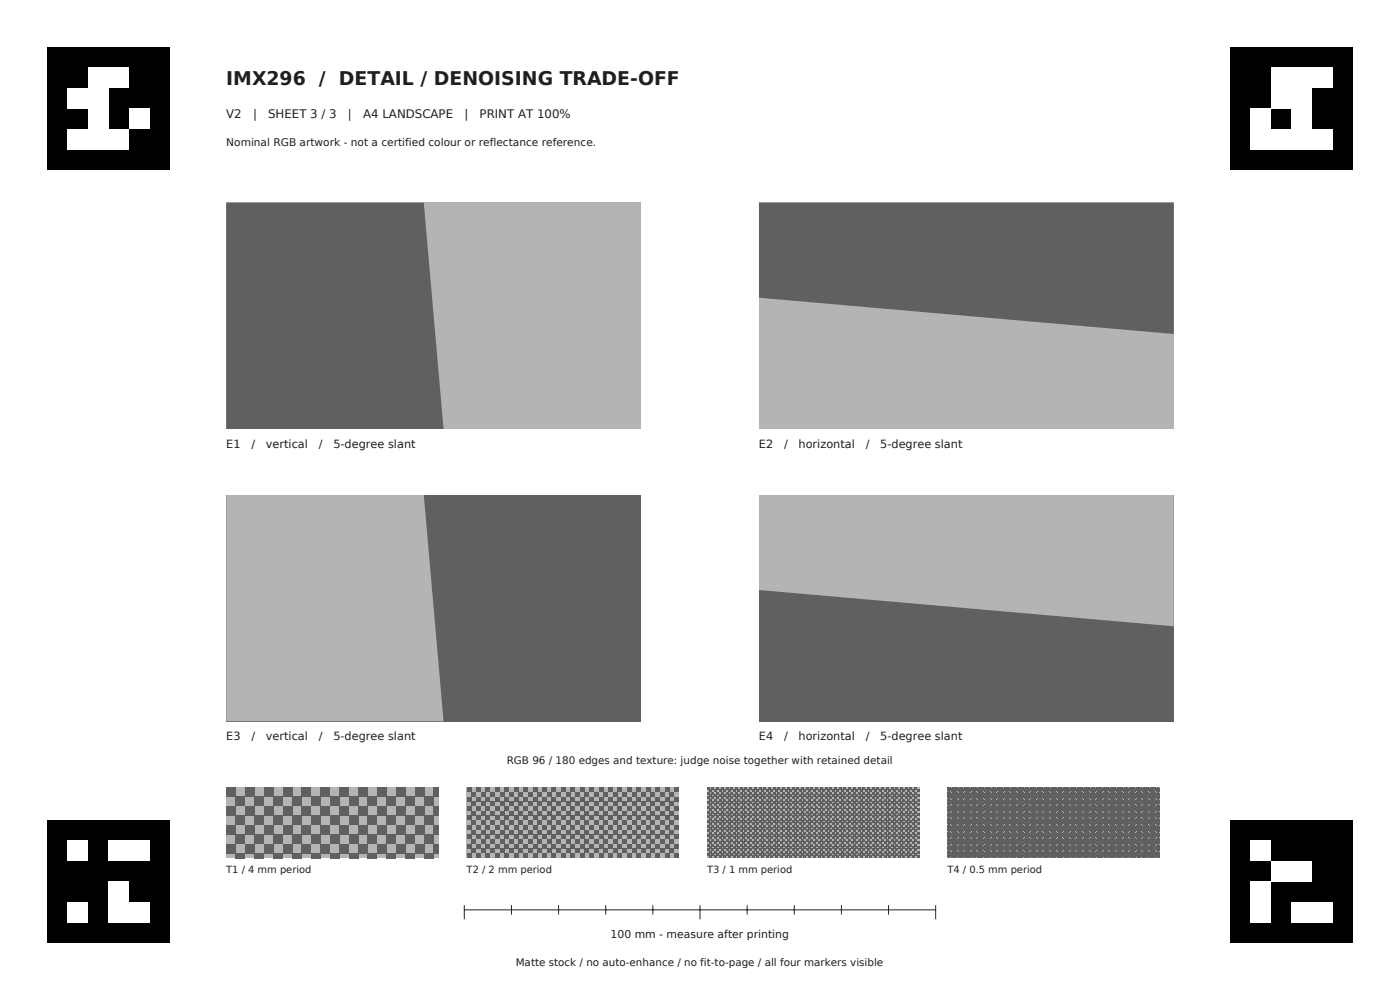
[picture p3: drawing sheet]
<svg xmlns="http://www.w3.org/2000/svg" width="297mm" height="210mm" viewBox="0 0 297 210" stroke-linecap="round" stroke-linejoin="round" font-family="sans-serif">
<defs><g id="words">
<text font-size="4" fill="#1f1f1f" x="48" y="18">IMX296 / DETAIL / DENOISING TRADE-OFF</text>
<g font-size="2.5" fill="#1f1f1f">
<text x="48" y="25">V2</text>
<text x="53.7" y="25">|</text>
<text x="56.9" y="25">SHEET 3 / 3</text>
<text x="73.8" y="25">|</text>
<text x="77" y="25">A4 LANDSCAPE</text>
<text x="98.5" y="25">|</text>
<text x="101.7" y="25">PRINT AT 100%</text>
</g>
<g font-size="2.4" fill="#1f1f1f">
<text x="48" y="95">E1</text>
<text x="53.3" y="95">/</text>
<text x="56.4" y="95">vertical</text>
<text x="67.6" y="95">/</text>
<text x="70.7" y="95">5-degree slant</text>
<text x="161" y="95">E2</text>
<text x="166.3" y="95">/</text>
<text x="169.4" y="95">horizontal</text>
<text x="183.6" y="95">/</text>
<text x="186.7" y="95">5-degree slant</text>
<text x="48" y="157">E3</text>
<text x="53.3" y="157">/</text>
<text x="56.4" y="157">vertical</text>
<text x="67.6" y="157">/</text>
<text x="70.7" y="157">5-degree slant</text>
<text x="161" y="157">E4</text>
<text x="166.3" y="157">/</text>
<text x="169.4" y="157">horizontal</text>
<text x="183.6" y="157">/</text>
<text x="186.7" y="157">5-degree slant</text>
</g>
<g font-size="2.3" fill="#1f1f1f">
<text x="48" y="31">Nominal RGB artwork - not a certified colour or reflectance reference.</text>
<text x="129.5" y="199">100 mm - measure after printing</text>
</g>
<g font-size="2.2" fill="#1f1f1f">
<text x="107.5" y="162">RGB 96 / 180 edges and texture: judge noise together with retained detail</text>
<text x="109.4" y="205">Matte stock / no auto-enhance / no fit-to-page / all four markers visible</text>
</g>
<g font-size="2.1" fill="#1f1f1f">
<text x="48" y="185.2">T1 / 4 mm period</text>
<text x="99" y="185.2">T2 / 2 mm period</text>
<text x="150" y="185.2">T3 / 1 mm period</text>
<text x="201" y="185.2">T4 / 0.5 mm period</text>
</g>
</g></defs>
<path d="M10 10h26v26h-26z" fill="#000"/>
<g fill="#fff">
<path d="M18.7 14.3h4.3v4.4h-4.3z"/>
<path d="M23 14.3h4.3v4.4h-4.3z"/>
<path d="M14.3 18.7h4.4v4.3h-4.4z"/>
<path d="M18.7 18.7h4.3v4.3h-4.3z"/>
<path d="M18.7 23h4.3v4.3h-4.3z"/>
<path d="M27.3 23h4.4v4.3h-4.4z"/>
<path d="M14.3 27.3h4.4v4.4h-4.4z"/>
<path d="M18.7 27.3h4.3v4.4h-4.3z"/>
<path d="M23 27.3h4.3v4.4h-4.3z"/>
</g>
<path d="M261 10h26v26h-26z" fill="#000"/>
<g fill="#fff">
<path d="M269.7 14.3h4.3v4.4h-4.3z"/>
<path d="M274 14.3h4.3v4.4h-4.3z"/>
<path d="M278.3 14.3h4.4v4.4h-4.4z"/>
<path d="M269.7 18.7h4.3v4.3h-4.3z"/>
<path d="M274 18.7h4.3v4.3h-4.3z"/>
<path d="M265.3 23h4.4v4.3h-4.4z"/>
<path d="M274 23h4.3v4.3h-4.3z"/>
<path d="M265.3 27.3h4.4v4.4h-4.4z"/>
<path d="M269.7 27.3h4.3v4.4h-4.3z"/>
<path d="M274 27.3h4.3v4.4h-4.3z"/>
<path d="M278.3 27.3h4.4v4.4h-4.4z"/>
</g>
<path d="M261 174h26v26h-26z" fill="#000"/>
<g fill="#fff">
<path d="M265.3 178.3h4.4v4.4h-4.4z"/>
<path d="M269.7 182.7h4.3v4.3h-4.3z"/>
<path d="M274 182.7h4.3v4.3h-4.3z"/>
<path d="M265.3 187h4.4v4.3h-4.4z"/>
<path d="M265.3 191.3h4.4v4.4h-4.4z"/>
<path d="M274 191.3h4.3v4.4h-4.3z"/>
<path d="M278.3 191.3h4.4v4.4h-4.4z"/>
</g>
<path d="M10 174h26v26h-26z" fill="#000"/>
<g fill="#fff">
<path d="M14.3 178.3h4.4v4.4h-4.4z"/>
<path d="M23 178.3h4.3v4.4h-4.3z"/>
<path d="M27.3 178.3h4.4v4.4h-4.4z"/>
<path d="M23 187h4.3v4.3h-4.3z"/>
<path d="M14.3 191.3h4.4v4.4h-4.4z"/>
<path d="M23 191.3h4.3v4.4h-4.3z"/>
<path d="M27.3 191.3h4.4v4.4h-4.4z"/>
</g>
<path d="M98.5 193h100M98.5 192v3M108.5 192v2M118.5 192v2M128.5 192v2M138.5 192v2M148.5 192v3M158.5 192v2M168.5 192v2M178.5 192v2M188.5 192v2M198.5 192v3" fill="none" stroke="#262626" stroke-width=".21"/>
<path d="M48 43h88v48h-88z" fill="#b4b4b4"/>
<path d="M48 43h41.9l4.2 48h-46.1z" fill="#606060"/>
<path d="M161 43h88v48h-88z" fill="#b4b4b4"/>
<g fill="#606060">
<path d="M161 43h88v27.8l-88-7.6z"/>
<path d="M48 105h88v48h-88z"/>
</g>
<path d="M48 105h41.9l4.2 48h-46.1z" fill="#b4b4b4"/>
<path d="M161 105h88v48h-88z" fill="#606060"/>
<g fill="#b4b4b4">
<path d="M161 105h88v27.8l-88-7.6z"/>
<path d="M48 167h45v15h-45z"/>
</g>
<g fill="#606060">
<path d="M48 167h2v2h-2z"/>
<path d="M52 167h2v2h-2z"/>
<path d="M56 167h2v2h-2z"/>
<path d="M60 167h2v2h-2z"/>
<path d="M64 167h2v2h-2z"/>
<path d="M68 167h2v2h-2z"/>
<path d="M72 167h2v2h-2z"/>
<path d="M76 167h2v2h-2z"/>
<path d="M80 167h2v2h-2z"/>
<path d="M84 167h2v2h-2z"/>
<path d="M88 167h2v2h-2z"/>
<path d="M92 167h1v2h-1z"/>
<path d="M50 169h2v2h-2z"/>
<path d="M54 169h2v2h-2z"/>
<path d="M58 169h2v2h-2z"/>
<path d="M62 169h2v2h-2z"/>
<path d="M66 169h2v2h-2z"/>
<path d="M70 169h2v2h-2z"/>
<path d="M74 169h2v2h-2z"/>
<path d="M78 169h2v2h-2z"/>
<path d="M82 169h2v2h-2z"/>
<path d="M86 169h2v2h-2z"/>
<path d="M90 169h2v2h-2z"/>
<path d="M48 171h2v2h-2z"/>
<path d="M52 171h2v2h-2z"/>
<path d="M56 171h2v2h-2z"/>
<path d="M60 171h2v2h-2z"/>
<path d="M64 171h2v2h-2z"/>
<path d="M68 171h2v2h-2z"/>
<path d="M72 171h2v2h-2z"/>
<path d="M76 171h2v2h-2z"/>
<path d="M80 171h2v2h-2z"/>
<path d="M84 171h2v2h-2z"/>
<path d="M88 171h2v2h-2z"/>
<path d="M92 171h1v2h-1z"/>
<path d="M50 173h2v2h-2z"/>
<path d="M54 173h2v2h-2z"/>
<path d="M58 173h2v2h-2z"/>
<path d="M62 173h2v2h-2z"/>
<path d="M66 173h2v2h-2z"/>
<path d="M70 173h2v2h-2z"/>
<path d="M74 173h2v2h-2z"/>
<path d="M78 173h2v2h-2z"/>
<path d="M82 173h2v2h-2z"/>
<path d="M86 173h2v2h-2z"/>
<path d="M90 173h2v2h-2z"/>
<path d="M48 175h2v2h-2z"/>
<path d="M52 175h2v2h-2z"/>
<path d="M56 175h2v2h-2z"/>
<path d="M60 175h2v2h-2z"/>
<path d="M64 175h2v2h-2z"/>
<path d="M68 175h2v2h-2z"/>
<path d="M72 175h2v2h-2z"/>
<path d="M76 175h2v2h-2z"/>
<path d="M80 175h2v2h-2z"/>
<path d="M84 175h2v2h-2z"/>
<path d="M88 175h2v2h-2z"/>
<path d="M92 175h1v2h-1z"/>
<path d="M50 177h2v2h-2z"/>
<path d="M54 177h2v2h-2z"/>
<path d="M58 177h2v2h-2z"/>
<path d="M62 177h2v2h-2z"/>
<path d="M66 177h2v2h-2z"/>
<path d="M70 177h2v2h-2z"/>
<path d="M74 177h2v2h-2z"/>
<path d="M78 177h2v2h-2z"/>
<path d="M82 177h2v2h-2z"/>
<path d="M86 177h2v2h-2z"/>
<path d="M90 177h2v2h-2z"/>
<path d="M48 179h2v2h-2z"/>
<path d="M52 179h2v2h-2z"/>
<path d="M56 179h2v2h-2z"/>
<path d="M60 179h2v2h-2z"/>
<path d="M64 179h2v2h-2z"/>
<path d="M68 179h2v2h-2z"/>
<path d="M72 179h2v2h-2z"/>
<path d="M76 179h2v2h-2z"/>
<path d="M80 179h2v2h-2z"/>
<path d="M84 179h2v2h-2z"/>
<path d="M88 179h2v2h-2z"/>
<path d="M92 179h1v2h-1z"/>
<path d="M50 181h2v1.1h-2z"/>
<path d="M54 181h2v1.1h-2z"/>
<path d="M58 181h2v1.1h-2z"/>
<path d="M62 181h2v1.1h-2z"/>
<path d="M66 181h2v1.1h-2z"/>
<path d="M70 181h2v1.1h-2z"/>
<path d="M74 181h2v1.1h-2z"/>
<path d="M78 181h2v1.1h-2z"/>
<path d="M82 181h2v1.1h-2z"/>
<path d="M86 181h2v1.1h-2z"/>
<path d="M90 181h2v1.1h-2z"/>
</g>
<path d="M99 167h45v15h-45z" fill="#b4b4b4"/>
<g fill="#606060">
<path d="M99 167h1v1h-1z"/>
<path d="M101 167h1v1h-1z"/>
<path d="M103 167h1v1h-1z"/>
<path d="M105 167h1v1h-1z"/>
<path d="M107 167h1v1h-1z"/>
<path d="M109 167h1v1h-1z"/>
<path d="M111 167h1v1h-1z"/>
<path d="M113 167h1v1h-1z"/>
<path d="M115 167h1v1h-1z"/>
<path d="M117 167h1v1h-1z"/>
<path d="M119 167h1v1h-1z"/>
<path d="M121 167h1v1h-1z"/>
<path d="M123 167h1v1h-1z"/>
<path d="M125 167h1v1h-1z"/>
<path d="M127 167h1v1h-1z"/>
<path d="M129 167h1v1h-1z"/>
<path d="M131 167h1v1h-1z"/>
<path d="M133 167h1v1h-1z"/>
<path d="M135 167h1v1h-1z"/>
<path d="M137 167h1v1h-1z"/>
<path d="M139 167h1v1h-1z"/>
<path d="M141 167h1v1h-1z"/>
<path d="M143 167h1v1h-1z"/>
<path d="M100 168h1v1h-1z"/>
<path d="M102 168h1v1h-1z"/>
<path d="M104 168h1v1h-1z"/>
<path d="M106 168h1v1h-1z"/>
<path d="M108 168h1v1h-1z"/>
<path d="M110 168h1v1h-1z"/>
<path d="M112 168h1v1h-1z"/>
<path d="M114 168h1v1h-1z"/>
<path d="M116 168h1v1h-1z"/>
<path d="M118 168h1v1h-1z"/>
<path d="M120 168h1v1h-1z"/>
<path d="M122 168h1v1h-1z"/>
<path d="M124 168h1v1h-1z"/>
<path d="M126 168h1v1h-1z"/>
<path d="M128 168h1v1h-1z"/>
<path d="M130 168h1v1h-1z"/>
<path d="M132 168h1v1h-1z"/>
<path d="M134 168h1v1h-1z"/>
<path d="M136 168h1v1h-1z"/>
<path d="M138 168h1v1h-1z"/>
<path d="M140 168h1v1h-1z"/>
<path d="M142 168h1v1h-1z"/>
<path d="M99 169h1v1h-1z"/>
<path d="M101 169h1v1h-1z"/>
<path d="M103 169h1v1h-1z"/>
<path d="M105 169h1v1h-1z"/>
<path d="M107 169h1v1h-1z"/>
<path d="M109 169h1v1h-1z"/>
<path d="M111 169h1v1h-1z"/>
<path d="M113 169h1v1h-1z"/>
<path d="M115 169h1v1h-1z"/>
<path d="M117 169h1v1h-1z"/>
<path d="M119 169h1v1h-1z"/>
<path d="M121 169h1v1h-1z"/>
<path d="M123 169h1v1h-1z"/>
<path d="M125 169h1v1h-1z"/>
<path d="M127 169h1v1h-1z"/>
<path d="M129 169h1v1h-1z"/>
<path d="M131 169h1v1h-1z"/>
<path d="M133 169h1v1h-1z"/>
<path d="M135 169h1v1h-1z"/>
<path d="M137 169h1v1h-1z"/>
<path d="M139 169h1v1h-1z"/>
<path d="M141 169h1v1h-1z"/>
<path d="M143 169h1v1h-1z"/>
<path d="M100 170h1v1h-1z"/>
<path d="M102 170h1v1h-1z"/>
<path d="M104 170h1v1h-1z"/>
<path d="M106 170h1v1h-1z"/>
<path d="M108 170h1v1h-1z"/>
<path d="M110 170h1v1h-1z"/>
<path d="M112 170h1v1h-1z"/>
<path d="M114 170h1v1h-1z"/>
<path d="M116 170h1v1h-1z"/>
<path d="M118 170h1v1h-1z"/>
<path d="M120 170h1v1h-1z"/>
<path d="M122 170h1v1h-1z"/>
<path d="M124 170h1v1h-1z"/>
<path d="M126 170h1v1h-1z"/>
<path d="M128 170h1v1h-1z"/>
<path d="M130 170h1v1h-1z"/>
<path d="M132 170h1v1h-1z"/>
<path d="M134 170h1v1h-1z"/>
<path d="M136 170h1v1h-1z"/>
<path d="M138 170h1v1h-1z"/>
<path d="M140 170h1v1h-1z"/>
<path d="M142 170h1v1h-1z"/>
<path d="M99 171h1v1h-1z"/>
<path d="M101 171h1v1h-1z"/>
<path d="M103 171h1v1h-1z"/>
<path d="M105 171h1v1h-1z"/>
<path d="M107 171h1v1h-1z"/>
<path d="M109 171h1v1h-1z"/>
<path d="M111 171h1v1h-1z"/>
<path d="M113 171h1v1h-1z"/>
<path d="M115 171h1v1h-1z"/>
<path d="M117 171h1v1h-1z"/>
<path d="M119 171h1v1h-1z"/>
<path d="M121 171h1v1h-1z"/>
<path d="M123 171h1v1h-1z"/>
<path d="M125 171h1v1h-1z"/>
<path d="M127 171h1v1h-1z"/>
<path d="M129 171h1v1h-1z"/>
<path d="M131 171h1v1h-1z"/>
<path d="M133 171h1v1h-1z"/>
<path d="M135 171h1v1h-1z"/>
<path d="M137 171h1v1h-1z"/>
<path d="M139 171h1v1h-1z"/>
<path d="M141 171h1v1h-1z"/>
<path d="M143 171h1v1h-1z"/>
<path d="M100 172h1v1h-1z"/>
<path d="M102 172h1v1h-1z"/>
<path d="M104 172h1v1h-1z"/>
<path d="M106 172h1v1h-1z"/>
<path d="M108 172h1v1h-1z"/>
<path d="M110 172h1v1h-1z"/>
<path d="M112 172h1v1h-1z"/>
<path d="M114 172h1v1h-1z"/>
<path d="M116 172h1v1h-1z"/>
<path d="M118 172h1v1h-1z"/>
<path d="M120 172h1v1h-1z"/>
<path d="M122 172h1v1h-1z"/>
<path d="M124 172h1v1h-1z"/>
<path d="M126 172h1v1h-1z"/>
<path d="M128 172h1v1h-1z"/>
<path d="M130 172h1v1h-1z"/>
<path d="M132 172h1v1h-1z"/>
<path d="M134 172h1v1h-1z"/>
<path d="M136 172h1v1h-1z"/>
<path d="M138 172h1v1h-1z"/>
<path d="M140 172h1v1h-1z"/>
<path d="M142 172h1v1h-1z"/>
<path d="M99 173h1v1h-1z"/>
<path d="M101 173h1v1h-1z"/>
<path d="M103 173h1v1h-1z"/>
<path d="M105 173h1v1h-1z"/>
<path d="M107 173h1v1h-1z"/>
<path d="M109 173h1v1h-1z"/>
<path d="M111 173h1v1h-1z"/>
<path d="M113 173h1v1h-1z"/>
<path d="M115 173h1v1h-1z"/>
<path d="M117 173h1v1h-1z"/>
<path d="M119 173h1v1h-1z"/>
<path d="M121 173h1v1h-1z"/>
<path d="M123 173h1v1h-1z"/>
<path d="M125 173h1v1h-1z"/>
<path d="M127 173h1v1h-1z"/>
<path d="M129 173h1v1h-1z"/>
<path d="M131 173h1v1h-1z"/>
<path d="M133 173h1v1h-1z"/>
<path d="M135 173h1v1h-1z"/>
<path d="M137 173h1v1h-1z"/>
<path d="M139 173h1v1h-1z"/>
<path d="M141 173h1v1h-1z"/>
<path d="M143 173h1v1h-1z"/>
<path d="M100 174h1v1h-1z"/>
<path d="M102 174h1v1h-1z"/>
<path d="M104 174h1v1h-1z"/>
<path d="M106 174h1v1h-1z"/>
<path d="M108 174h1v1h-1z"/>
<path d="M110 174h1v1h-1z"/>
<path d="M112 174h1v1h-1z"/>
<path d="M114 174h1v1h-1z"/>
<path d="M116 174h1v1h-1z"/>
<path d="M118 174h1v1h-1z"/>
<path d="M120 174h1v1h-1z"/>
<path d="M122 174h1v1h-1z"/>
<path d="M124 174h1v1h-1z"/>
<path d="M126 174h1v1h-1z"/>
<path d="M128 174h1v1h-1z"/>
<path d="M130 174h1v1h-1z"/>
<path d="M132 174h1v1h-1z"/>
<path d="M134 174h1v1h-1z"/>
<path d="M136 174h1v1h-1z"/>
<path d="M138 174h1v1h-1z"/>
<path d="M140 174h1v1h-1z"/>
<path d="M142 174h1v1h-1z"/>
<path d="M99 175h1v1h-1z"/>
<path d="M101 175h1v1h-1z"/>
<path d="M103 175h1v1h-1z"/>
<path d="M105 175h1v1h-1z"/>
<path d="M107 175h1v1h-1z"/>
<path d="M109 175h1v1h-1z"/>
<path d="M111 175h1v1h-1z"/>
<path d="M113 175h1v1h-1z"/>
<path d="M115 175h1v1h-1z"/>
<path d="M117 175h1v1h-1z"/>
<path d="M119 175h1v1h-1z"/>
<path d="M121 175h1v1h-1z"/>
<path d="M123 175h1v1h-1z"/>
<path d="M125 175h1v1h-1z"/>
<path d="M127 175h1v1h-1z"/>
<path d="M129 175h1v1h-1z"/>
<path d="M131 175h1v1h-1z"/>
<path d="M133 175h1v1h-1z"/>
<path d="M135 175h1v1h-1z"/>
<path d="M137 175h1v1h-1z"/>
<path d="M139 175h1v1h-1z"/>
<path d="M141 175h1v1h-1z"/>
<path d="M143 175h1v1h-1z"/>
<path d="M100 176h1v1h-1z"/>
<path d="M102 176h1v1h-1z"/>
<path d="M104 176h1v1h-1z"/>
<path d="M106 176h1v1h-1z"/>
<path d="M108 176h1v1h-1z"/>
<path d="M110 176h1v1h-1z"/>
<path d="M112 176h1v1h-1z"/>
<path d="M114 176h1v1h-1z"/>
<path d="M116 176h1v1h-1z"/>
<path d="M118 176h1v1h-1z"/>
<path d="M120 176h1v1h-1z"/>
<path d="M122 176h1v1h-1z"/>
<path d="M124 176h1v1h-1z"/>
<path d="M126 176h1v1h-1z"/>
<path d="M128 176h1v1h-1z"/>
<path d="M130 176h1v1h-1z"/>
<path d="M132 176h1v1h-1z"/>
<path d="M134 176h1v1h-1z"/>
<path d="M136 176h1v1h-1z"/>
<path d="M138 176h1v1h-1z"/>
<path d="M140 176h1v1h-1z"/>
<path d="M142 176h1v1h-1z"/>
<path d="M99 177h1v1h-1z"/>
<path d="M101 177h1v1h-1z"/>
<path d="M103 177h1v1h-1z"/>
<path d="M105 177h1v1h-1z"/>
<path d="M107 177h1v1h-1z"/>
<path d="M109 177h1v1h-1z"/>
<path d="M111 177h1v1h-1z"/>
<path d="M113 177h1v1h-1z"/>
<path d="M115 177h1v1h-1z"/>
<path d="M117 177h1v1h-1z"/>
<path d="M119 177h1v1h-1z"/>
<path d="M121 177h1v1h-1z"/>
<path d="M123 177h1v1h-1z"/>
<path d="M125 177h1v1h-1z"/>
<path d="M127 177h1v1h-1z"/>
<path d="M129 177h1v1h-1z"/>
<path d="M131 177h1v1h-1z"/>
<path d="M133 177h1v1h-1z"/>
<path d="M135 177h1v1h-1z"/>
<path d="M137 177h1v1h-1z"/>
<path d="M139 177h1v1h-1z"/>
<path d="M141 177h1v1h-1z"/>
<path d="M143 177h1v1h-1z"/>
<path d="M100 178h1v1h-1z"/>
<path d="M102 178h1v1h-1z"/>
<path d="M104 178h1v1h-1z"/>
<path d="M106 178h1v1h-1z"/>
<path d="M108 178h1v1h-1z"/>
<path d="M110 178h1v1h-1z"/>
<path d="M112 178h1v1h-1z"/>
<path d="M114 178h1v1h-1z"/>
<path d="M116 178h1v1h-1z"/>
<path d="M118 178h1v1h-1z"/>
<path d="M120 178h1v1h-1z"/>
<path d="M122 178h1v1h-1z"/>
<path d="M124 178h1v1h-1z"/>
<path d="M126 178h1v1h-1z"/>
<path d="M128 178h1v1h-1z"/>
<path d="M130 178h1v1h-1z"/>
<path d="M132 178h1v1h-1z"/>
<path d="M134 178h1v1h-1z"/>
<path d="M136 178h1v1h-1z"/>
<path d="M138 178h1v1h-1z"/>
<path d="M140 178h1v1h-1z"/>
<path d="M142 178h1v1h-1z"/>
<path d="M99 179h1v1h-1z"/>
<path d="M101 179h1v1h-1z"/>
<path d="M103 179h1v1h-1z"/>
<path d="M105 179h1v1h-1z"/>
<path d="M107 179h1v1h-1z"/>
<path d="M109 179h1v1h-1z"/>
<path d="M111 179h1v1h-1z"/>
<path d="M113 179h1v1h-1z"/>
<path d="M115 179h1v1h-1z"/>
<path d="M117 179h1v1h-1z"/>
<path d="M119 179h1v1h-1z"/>
<path d="M121 179h1v1h-1z"/>
<path d="M123 179h1v1h-1z"/>
<path d="M125 179h1v1h-1z"/>
<path d="M127 179h1v1h-1z"/>
<path d="M129 179h1v1h-1z"/>
<path d="M131 179h1v1h-1z"/>
<path d="M133 179h1v1h-1z"/>
<path d="M135 179h1v1h-1z"/>
<path d="M137 179h1v1h-1z"/>
<path d="M139 179h1v1h-1z"/>
<path d="M141 179h1v1h-1z"/>
<path d="M143 179h1v1h-1z"/>
<path d="M100 180h1v1h-1z"/>
<path d="M102 180h1v1h-1z"/>
<path d="M104 180h1v1h-1z"/>
<path d="M106 180h1v1h-1z"/>
<path d="M108 180h1v1h-1z"/>
<path d="M110 180h1v1h-1z"/>
<path d="M112 180h1v1h-1z"/>
<path d="M114 180h1v1h-1z"/>
<path d="M116 180h1v1h-1z"/>
<path d="M118 180h1v1h-1z"/>
<path d="M120 180h1v1h-1z"/>
<path d="M122 180h1v1h-1z"/>
<path d="M124 180h1v1h-1z"/>
<path d="M126 180h1v1h-1z"/>
<path d="M128 180h1v1h-1z"/>
<path d="M130 180h1v1h-1z"/>
<path d="M132 180h1v1h-1z"/>
<path d="M134 180h1v1h-1z"/>
<path d="M136 180h1v1h-1z"/>
<path d="M138 180h1v1h-1z"/>
<path d="M140 180h1v1h-1z"/>
<path d="M142 180h1v1h-1z"/>
<path d="M99 181h1v1h-1z"/>
<path d="M101 181h1v1h-1z"/>
<path d="M103 181h1v1h-1z"/>
<path d="M105 181h1v1h-1z"/>
<path d="M107 181h1v1h-1z"/>
<path d="M109 181h1v1h-1z"/>
<path d="M111 181h1v1h-1z"/>
<path d="M113 181h1v1h-1z"/>
<path d="M115 181h1v1h-1z"/>
<path d="M117 181h1v1h-1z"/>
<path d="M119 181h1v1h-1z"/>
<path d="M121 181h1v1h-1z"/>
<path d="M123 181h1v1h-1z"/>
<path d="M125 181h1v1h-1z"/>
<path d="M127 181h1v1h-1z"/>
<path d="M129 181h1v1h-1z"/>
<path d="M131 181h1v1h-1z"/>
<path d="M133 181h1v1h-1z"/>
<path d="M135 181h1v1h-1z"/>
<path d="M137 181h1v1h-1z"/>
<path d="M139 181h1v1h-1z"/>
<path d="M141 181h1v1h-1z"/>
<path d="M143 181h1v1h-1z"/>
</g>
<path d="M150 167h45v15h-45z" fill="#b4b4b4"/>
<g fill="#606060">
<path d="M150 167h.5v.5h-.5z"/>
<path d="M151 167h.5v.5h-.5z"/>
<path d="M152 167h.5v.5h-.5z"/>
<path d="M153 167h.5v.5h-.5z"/>
<path d="M154 167h.5v.5h-.5z"/>
<path d="M155 167h.5v.5h-.5z"/>
<path d="M156 167h.5v.5h-.5z"/>
<path d="M157 167h.5v.5h-.5z"/>
<path d="M158 167h.5v.5h-.5z"/>
<path d="M159 167h.5v.5h-.5z"/>
<path d="M160 167h.5v.5h-.5z"/>
<path d="M161 167h.5v.5h-.5z"/>
<path d="M162 167h.5v.5h-.5z"/>
<path d="M163 167h.5v.5h-.5z"/>
<path d="M164 167h.5v.5h-.5z"/>
<path d="M165 167h.5v.5h-.5z"/>
<path d="M166 167h.5v.5h-.5z"/>
<path d="M167 167h.5v.5h-.5z"/>
<path d="M168 167h.5v.5h-.5z"/>
<path d="M169 167h.5v.5h-.5z"/>
<path d="M170 167h.5v.5h-.5z"/>
<path d="M171 167h.5v.5h-.5z"/>
<path d="M172 167h.5v.5h-.5z"/>
<path d="M173 167h.5v.5h-.5z"/>
<path d="M174 167h.5v.5h-.5z"/>
<path d="M175 167h.5v.5h-.5z"/>
<path d="M176 167h.5v.5h-.5z"/>
<path d="M177 167h.5v.5h-.5z"/>
<path d="M178 167h.5v.5h-.5z"/>
<path d="M179 167h.5v.5h-.5z"/>
<path d="M180 167h.5v.5h-.5z"/>
<path d="M181 167h.5v.5h-.5z"/>
<path d="M182 167h.5v.5h-.5z"/>
<path d="M183 167h.5v.5h-.5z"/>
<path d="M184 167h.5v.5h-.5z"/>
<path d="M185 167h.5v.5h-.5z"/>
<path d="M186 167h.5v.5h-.5z"/>
<path d="M187 167h.5v.5h-.5z"/>
<path d="M188 167h.5v.5h-.5z"/>
<path d="M189 167h.5v.5h-.5z"/>
<path d="M190 167h.5v.5h-.5z"/>
<path d="M191 167h.5v.5h-.5z"/>
<path d="M192 167h.5v.5h-.5z"/>
<path d="M193 167h.5v.5h-.5z"/>
<path d="M194 167h.5v.5h-.5z"/>
<path d="M150.5 167.5h.5v.5h-.5z"/>
<path d="M151.5 167.5h.5v.5h-.5z"/>
<path d="M152.5 167.5h.5v.5h-.5z"/>
<path d="M153.5 167.5h.5v.5h-.5z"/>
<path d="M154.5 167.5h.5v.5h-.5z"/>
<path d="M155.5 167.5h.5v.5h-.5z"/>
<path d="M156.5 167.5h.5v.5h-.5z"/>
<path d="M157.5 167.5h.5v.5h-.5z"/>
<path d="M158.5 167.5h.5v.5h-.5z"/>
<path d="M159.5 167.5h.5v.5h-.5z"/>
<path d="M160.5 167.5h.5v.5h-.5z"/>
<path d="M161.5 167.5h.5v.5h-.5z"/>
<path d="M162.5 167.5h.5v.5h-.5z"/>
<path d="M163.5 167.5h.5v.5h-.5z"/>
<path d="M164.5 167.5h.5v.5h-.5z"/>
<path d="M165.5 167.5h.5v.5h-.5z"/>
<path d="M166.5 167.5h.5v.5h-.5z"/>
<path d="M167.5 167.5h.5v.5h-.5z"/>
<path d="M168.5 167.5h.5v.5h-.5z"/>
<path d="M169.5 167.5h.5v.5h-.5z"/>
<path d="M170.5 167.5h.5v.5h-.5z"/>
<path d="M171.5 167.5h.5v.5h-.5z"/>
<path d="M172.5 167.5h.5v.5h-.5z"/>
<path d="M173.5 167.5h.5v.5h-.5z"/>
<path d="M174.5 167.5h.5v.5h-.5z"/>
<path d="M175.5 167.5h.5v.5h-.5z"/>
<path d="M176.5 167.5h.5v.5h-.5z"/>
<path d="M177.5 167.5h.5v.5h-.5z"/>
<path d="M178.5 167.5h.5v.5h-.5z"/>
<path d="M179.5 167.5h.5v.5h-.5z"/>
<path d="M180.5 167.5h.5v.5h-.5z"/>
<path d="M181.5 167.5h.5v.5h-.5z"/>
<path d="M182.5 167.5h.5v.5h-.5z"/>
<path d="M183.5 167.5h.5v.5h-.5z"/>
<path d="M184.5 167.5h.5v.5h-.5z"/>
<path d="M185.5 167.5h.5v.5h-.5z"/>
<path d="M186.5 167.5h.5v.5h-.5z"/>
<path d="M187.5 167.5h.5v.5h-.5z"/>
<path d="M188.5 167.5h.5v.5h-.5z"/>
<path d="M189.5 167.5h.5v.5h-.5z"/>
<path d="M190.5 167.5h.5v.5h-.5z"/>
<path d="M191.5 167.5h.5v.5h-.5z"/>
<path d="M192.5 167.5h.5v.5h-.5z"/>
<path d="M193.5 167.5h.5v.5h-.5z"/>
<path d="M194.5 167.5h.5v.5h-.5z"/>
<path d="M150 168h.5v.5h-.5z"/>
<path d="M151 168h.5v.5h-.5z"/>
<path d="M152 168h.5v.5h-.5z"/>
<path d="M153 168h.5v.5h-.5z"/>
<path d="M154 168h.5v.5h-.5z"/>
<path d="M155 168h.5v.5h-.5z"/>
<path d="M156 168h.5v.5h-.5z"/>
<path d="M157 168h.5v.5h-.5z"/>
<path d="M158 168h.5v.5h-.5z"/>
<path d="M159 168h.5v.5h-.5z"/>
<path d="M160 168h.5v.5h-.5z"/>
<path d="M161 168h.5v.5h-.5z"/>
<path d="M162 168h.5v.5h-.5z"/>
<path d="M163 168h.5v.5h-.5z"/>
<path d="M164 168h.5v.5h-.5z"/>
<path d="M165 168h.5v.5h-.5z"/>
<path d="M166 168h.5v.5h-.5z"/>
<path d="M167 168h.5v.5h-.5z"/>
<path d="M168 168h.5v.5h-.5z"/>
<path d="M169 168h.5v.5h-.5z"/>
<path d="M170 168h.5v.5h-.5z"/>
<path d="M171 168h.5v.5h-.5z"/>
<path d="M172 168h.5v.5h-.5z"/>
<path d="M173 168h.5v.5h-.5z"/>
<path d="M174 168h.5v.5h-.5z"/>
<path d="M175 168h.5v.5h-.5z"/>
<path d="M176 168h.5v.5h-.5z"/>
<path d="M177 168h.5v.5h-.5z"/>
<path d="M178 168h.5v.5h-.5z"/>
<path d="M179 168h.5v.5h-.5z"/>
<path d="M180 168h.5v.5h-.5z"/>
<path d="M181 168h.5v.5h-.5z"/>
<path d="M182 168h.5v.5h-.5z"/>
<path d="M183 168h.5v.5h-.5z"/>
<path d="M184 168h.5v.5h-.5z"/>
<path d="M185 168h.5v.5h-.5z"/>
<path d="M186 168h.5v.5h-.5z"/>
<path d="M187 168h.5v.5h-.5z"/>
<path d="M188 168h.5v.5h-.5z"/>
<path d="M189 168h.5v.5h-.5z"/>
<path d="M190 168h.5v.5h-.5z"/>
<path d="M191 168h.5v.5h-.5z"/>
<path d="M192 168h.5v.5h-.5z"/>
<path d="M193 168h.5v.5h-.5z"/>
<path d="M194 168h.5v.5h-.5z"/>
<path d="M150.5 168.5h.5v.5h-.5z"/>
<path d="M151.5 168.5h.5v.5h-.5z"/>
<path d="M152.5 168.5h.5v.5h-.5z"/>
<path d="M153.5 168.5h.5v.5h-.5z"/>
<path d="M154.5 168.5h.5v.5h-.5z"/>
<path d="M155.5 168.5h.5v.5h-.5z"/>
<path d="M156.5 168.5h.5v.5h-.5z"/>
<path d="M157.5 168.5h.5v.5h-.5z"/>
<path d="M158.5 168.5h.5v.5h-.5z"/>
<path d="M159.5 168.5h.5v.5h-.5z"/>
<path d="M160.5 168.5h.5v.5h-.5z"/>
<path d="M161.5 168.5h.5v.5h-.5z"/>
<path d="M162.5 168.5h.5v.5h-.5z"/>
<path d="M163.5 168.5h.5v.5h-.5z"/>
<path d="M164.5 168.5h.5v.5h-.5z"/>
<path d="M165.5 168.5h.5v.5h-.5z"/>
<path d="M166.5 168.5h.5v.5h-.5z"/>
<path d="M167.5 168.5h.5v.5h-.5z"/>
<path d="M168.5 168.5h.5v.5h-.5z"/>
<path d="M169.5 168.5h.5v.5h-.5z"/>
<path d="M170.5 168.5h.5v.5h-.5z"/>
<path d="M171.5 168.5h.5v.5h-.5z"/>
<path d="M172.5 168.5h.5v.5h-.5z"/>
<path d="M173.5 168.5h.5v.5h-.5z"/>
<path d="M174.5 168.5h.5v.5h-.5z"/>
<path d="M175.5 168.5h.5v.5h-.5z"/>
<path d="M176.5 168.5h.5v.5h-.5z"/>
<path d="M177.5 168.5h.5v.5h-.5z"/>
<path d="M178.5 168.5h.5v.5h-.5z"/>
<path d="M179.5 168.5h.5v.5h-.5z"/>
<path d="M180.5 168.5h.5v.5h-.5z"/>
<path d="M181.5 168.5h.5v.5h-.5z"/>
<path d="M182.5 168.5h.5v.5h-.5z"/>
<path d="M183.5 168.5h.5v.5h-.5z"/>
<path d="M184.5 168.5h.5v.5h-.5z"/>
<path d="M185.5 168.5h.5v.5h-.5z"/>
<path d="M186.5 168.5h.5v.5h-.5z"/>
<path d="M187.5 168.5h.5v.5h-.5z"/>
<path d="M188.5 168.5h.5v.5h-.5z"/>
<path d="M189.5 168.5h.5v.5h-.5z"/>
<path d="M190.5 168.5h.5v.5h-.5z"/>
<path d="M191.5 168.5h.5v.5h-.5z"/>
<path d="M192.5 168.5h.5v.5h-.5z"/>
<path d="M193.5 168.5h.5v.5h-.5z"/>
<path d="M194.5 168.5h.5v.5h-.5z"/>
<path d="M150 169h.5v.5h-.5z"/>
<path d="M151 169h.5v.5h-.5z"/>
<path d="M152 169h.5v.5h-.5z"/>
<path d="M153 169h.5v.5h-.5z"/>
<path d="M154 169h.5v.5h-.5z"/>
<path d="M155 169h.5v.5h-.5z"/>
<path d="M156 169h.5v.5h-.5z"/>
<path d="M157 169h.5v.5h-.5z"/>
<path d="M158 169h.5v.5h-.5z"/>
<path d="M159 169h.5v.5h-.5z"/>
<path d="M160 169h.5v.5h-.5z"/>
<path d="M161 169h.5v.5h-.5z"/>
<path d="M162 169h.5v.5h-.5z"/>
<path d="M163 169h.5v.5h-.5z"/>
<path d="M164 169h.5v.5h-.5z"/>
<path d="M165 169h.5v.5h-.5z"/>
<path d="M166 169h.5v.5h-.5z"/>
<path d="M167 169h.5v.5h-.5z"/>
<path d="M168 169h.5v.5h-.5z"/>
<path d="M169 169h.5v.5h-.5z"/>
<path d="M170 169h.5v.5h-.5z"/>
<path d="M171 169h.5v.5h-.5z"/>
<path d="M172 169h.5v.5h-.5z"/>
<path d="M173 169h.5v.5h-.5z"/>
<path d="M174 169h.5v.5h-.5z"/>
<path d="M175 169h.5v.5h-.5z"/>
<path d="M176 169h.5v.5h-.5z"/>
<path d="M177 169h.5v.5h-.5z"/>
<path d="M178 169h.5v.5h-.5z"/>
<path d="M179 169h.5v.5h-.5z"/>
<path d="M180 169h.5v.5h-.5z"/>
<path d="M181 169h.5v.5h-.5z"/>
<path d="M182 169h.5v.5h-.5z"/>
<path d="M183 169h.5v.5h-.5z"/>
<path d="M184 169h.5v.5h-.5z"/>
<path d="M185 169h.5v.5h-.5z"/>
<path d="M186 169h.5v.5h-.5z"/>
<path d="M187 169h.5v.5h-.5z"/>
<path d="M188 169h.5v.5h-.5z"/>
<path d="M189 169h.5v.5h-.5z"/>
<path d="M190 169h.5v.5h-.5z"/>
<path d="M191 169h.5v.5h-.5z"/>
<path d="M192 169h.5v.5h-.5z"/>
<path d="M193 169h.5v.5h-.5z"/>
<path d="M194 169h.5v.5h-.5z"/>
<path d="M150.5 169.5h.5v.5h-.5z"/>
<path d="M151.5 169.5h.5v.5h-.5z"/>
<path d="M152.5 169.5h.5v.5h-.5z"/>
<path d="M153.5 169.5h.5v.5h-.5z"/>
<path d="M154.5 169.5h.5v.5h-.5z"/>
<path d="M155.5 169.5h.5v.5h-.5z"/>
<path d="M156.5 169.5h.5v.5h-.5z"/>
<path d="M157.5 169.5h.5v.5h-.5z"/>
<path d="M158.5 169.5h.5v.5h-.5z"/>
<path d="M159.5 169.5h.5v.5h-.5z"/>
<path d="M160.5 169.5h.5v.5h-.5z"/>
<path d="M161.5 169.5h.5v.5h-.5z"/>
<path d="M162.5 169.5h.5v.5h-.5z"/>
<path d="M163.5 169.5h.5v.5h-.5z"/>
<path d="M164.5 169.5h.5v.5h-.5z"/>
<path d="M165.5 169.5h.5v.5h-.5z"/>
<path d="M166.5 169.5h.5v.5h-.5z"/>
<path d="M167.5 169.5h.5v.5h-.5z"/>
<path d="M168.5 169.5h.5v.5h-.5z"/>
<path d="M169.5 169.5h.5v.5h-.5z"/>
<path d="M170.5 169.5h.5v.5h-.5z"/>
<path d="M171.5 169.5h.5v.5h-.5z"/>
<path d="M172.5 169.5h.5v.5h-.5z"/>
<path d="M173.5 169.5h.5v.5h-.5z"/>
<path d="M174.5 169.5h.5v.5h-.5z"/>
<path d="M175.5 169.5h.5v.5h-.5z"/>
<path d="M176.5 169.5h.5v.5h-.5z"/>
<path d="M177.5 169.5h.5v.5h-.5z"/>
<path d="M178.5 169.5h.5v.5h-.5z"/>
<path d="M179.5 169.5h.5v.5h-.5z"/>
<path d="M180.5 169.5h.5v.5h-.5z"/>
<path d="M181.5 169.5h.5v.5h-.5z"/>
<path d="M182.5 169.5h.5v.5h-.5z"/>
<path d="M183.5 169.5h.5v.5h-.5z"/>
<path d="M184.5 169.5h.5v.5h-.5z"/>
<path d="M185.5 169.5h.5v.5h-.5z"/>
<path d="M186.5 169.5h.5v.5h-.5z"/>
<path d="M187.5 169.5h.5v.5h-.5z"/>
<path d="M188.5 169.5h.5v.5h-.5z"/>
<path d="M189.5 169.5h.5v.5h-.5z"/>
<path d="M190.5 169.5h.5v.5h-.5z"/>
<path d="M191.5 169.5h.5v.5h-.5z"/>
<path d="M192.5 169.5h.5v.5h-.5z"/>
<path d="M193.5 169.5h.5v.5h-.5z"/>
<path d="M194.5 169.5h.5v.5h-.5z"/>
<path d="M150 170h.5v.5h-.5z"/>
<path d="M151 170h.5v.5h-.5z"/>
<path d="M152 170h.5v.5h-.5z"/>
<path d="M153 170h.5v.5h-.5z"/>
<path d="M154 170h.5v.5h-.5z"/>
<path d="M155 170h.5v.5h-.5z"/>
<path d="M156 170h.5v.5h-.5z"/>
<path d="M157 170h.5v.5h-.5z"/>
<path d="M158 170h.5v.5h-.5z"/>
<path d="M159 170h.5v.5h-.5z"/>
<path d="M160 170h.5v.5h-.5z"/>
<path d="M161 170h.5v.5h-.5z"/>
<path d="M162 170h.5v.5h-.5z"/>
<path d="M163 170h.5v.5h-.5z"/>
<path d="M164 170h.5v.5h-.5z"/>
<path d="M165 170h.5v.5h-.5z"/>
<path d="M166 170h.5v.5h-.5z"/>
<path d="M167 170h.5v.5h-.5z"/>
<path d="M168 170h.5v.5h-.5z"/>
<path d="M169 170h.5v.5h-.5z"/>
<path d="M170 170h.5v.5h-.5z"/>
<path d="M171 170h.5v.5h-.5z"/>
<path d="M172 170h.5v.5h-.5z"/>
<path d="M173 170h.5v.5h-.5z"/>
<path d="M174 170h.5v.5h-.5z"/>
<path d="M175 170h.5v.5h-.5z"/>
<path d="M176 170h.5v.5h-.5z"/>
<path d="M177 170h.5v.5h-.5z"/>
<path d="M178 170h.5v.5h-.5z"/>
<path d="M179 170h.5v.5h-.5z"/>
<path d="M180 170h.5v.5h-.5z"/>
<path d="M181 170h.5v.5h-.5z"/>
<path d="M182 170h.5v.5h-.5z"/>
<path d="M183 170h.5v.5h-.5z"/>
<path d="M184 170h.5v.5h-.5z"/>
<path d="M185 170h.5v.5h-.5z"/>
<path d="M186 170h.5v.5h-.5z"/>
<path d="M187 170h.5v.5h-.5z"/>
<path d="M188 170h.5v.5h-.5z"/>
<path d="M189 170h.5v.5h-.5z"/>
<path d="M190 170h.5v.5h-.5z"/>
<path d="M191 170h.5v.5h-.5z"/>
<path d="M192 170h.5v.5h-.5z"/>
<path d="M193 170h.5v.5h-.5z"/>
<path d="M194 170h.5v.5h-.5z"/>
<path d="M150.5 170.5h.5v.5h-.5z"/>
<path d="M151.5 170.5h.5v.5h-.5z"/>
<path d="M152.5 170.5h.5v.5h-.5z"/>
<path d="M153.5 170.5h.5v.5h-.5z"/>
<path d="M154.5 170.5h.5v.5h-.5z"/>
<path d="M155.5 170.5h.5v.5h-.5z"/>
<path d="M156.5 170.5h.5v.5h-.5z"/>
<path d="M157.5 170.5h.5v.5h-.5z"/>
<path d="M158.5 170.5h.5v.5h-.5z"/>
<path d="M159.5 170.5h.5v.5h-.5z"/>
<path d="M160.5 170.5h.5v.5h-.5z"/>
<path d="M161.5 170.5h.5v.5h-.5z"/>
<path d="M162.5 170.5h.5v.5h-.5z"/>
<path d="M163.5 170.5h.5v.5h-.5z"/>
<path d="M164.5 170.5h.5v.5h-.5z"/>
<path d="M165.5 170.5h.5v.5h-.5z"/>
<path d="M166.5 170.5h.5v.5h-.5z"/>
<path d="M167.5 170.5h.5v.5h-.5z"/>
<path d="M168.5 170.5h.5v.5h-.5z"/>
<path d="M169.5 170.5h.5v.5h-.5z"/>
<path d="M170.5 170.5h.5v.5h-.5z"/>
<path d="M171.5 170.5h.5v.5h-.5z"/>
<path d="M172.5 170.5h.5v.5h-.5z"/>
<path d="M173.5 170.5h.5v.5h-.5z"/>
<path d="M174.5 170.5h.5v.5h-.5z"/>
<path d="M175.5 170.5h.5v.5h-.5z"/>
<path d="M176.5 170.5h.5v.5h-.5z"/>
<path d="M177.5 170.5h.5v.5h-.5z"/>
<path d="M178.5 170.5h.5v.5h-.5z"/>
<path d="M179.5 170.5h.5v.5h-.5z"/>
<path d="M180.5 170.5h.5v.5h-.5z"/>
<path d="M181.5 170.5h.5v.5h-.5z"/>
<path d="M182.5 170.5h.5v.5h-.5z"/>
<path d="M183.5 170.5h.5v.5h-.5z"/>
<path d="M184.5 170.5h.5v.5h-.5z"/>
<path d="M185.5 170.5h.5v.5h-.5z"/>
<path d="M186.5 170.5h.5v.5h-.5z"/>
<path d="M187.5 170.5h.5v.5h-.5z"/>
<path d="M188.5 170.5h.5v.5h-.5z"/>
<path d="M189.5 170.5h.5v.5h-.5z"/>
<path d="M190.5 170.5h.5v.5h-.5z"/>
<path d="M191.5 170.5h.5v.5h-.5z"/>
<path d="M192.5 170.5h.5v.5h-.5z"/>
<path d="M193.5 170.5h.5v.5h-.5z"/>
<path d="M194.5 170.5h.5v.5h-.5z"/>
<path d="M150 171h.5v.5h-.5z"/>
<path d="M151 171h.5v.5h-.5z"/>
<path d="M152 171h.5v.5h-.5z"/>
<path d="M153 171h.5v.5h-.5z"/>
<path d="M154 171h.5v.5h-.5z"/>
<path d="M155 171h.5v.5h-.5z"/>
<path d="M156 171h.5v.5h-.5z"/>
<path d="M157 171h.5v.5h-.5z"/>
<path d="M158 171h.5v.5h-.5z"/>
<path d="M159 171h.5v.5h-.5z"/>
<path d="M160 171h.5v.5h-.5z"/>
<path d="M161 171h.5v.5h-.5z"/>
<path d="M162 171h.5v.5h-.5z"/>
<path d="M163 171h.5v.5h-.5z"/>
<path d="M164 171h.5v.5h-.5z"/>
<path d="M165 171h.5v.5h-.5z"/>
<path d="M166 171h.5v.5h-.5z"/>
<path d="M167 171h.5v.5h-.5z"/>
<path d="M168 171h.5v.5h-.5z"/>
<path d="M169 171h.5v.5h-.5z"/>
<path d="M170 171h.5v.5h-.5z"/>
<path d="M171 171h.5v.5h-.5z"/>
<path d="M172 171h.5v.5h-.5z"/>
<path d="M173 171h.5v.5h-.5z"/>
<path d="M174 171h.5v.5h-.5z"/>
<path d="M175 171h.5v.5h-.5z"/>
<path d="M176 171h.5v.5h-.5z"/>
<path d="M177 171h.5v.5h-.5z"/>
<path d="M178 171h.5v.5h-.5z"/>
<path d="M179 171h.5v.5h-.5z"/>
<path d="M180 171h.5v.5h-.5z"/>
<path d="M181 171h.5v.5h-.5z"/>
<path d="M182 171h.5v.5h-.5z"/>
<path d="M183 171h.5v.5h-.5z"/>
<path d="M184 171h.5v.5h-.5z"/>
<path d="M185 171h.5v.5h-.5z"/>
<path d="M186 171h.5v.5h-.5z"/>
<path d="M187 171h.5v.5h-.5z"/>
<path d="M188 171h.5v.5h-.5z"/>
<path d="M189 171h.5v.5h-.5z"/>
<path d="M190 171h.5v.5h-.5z"/>
<path d="M191 171h.5v.5h-.5z"/>
<path d="M192 171h.5v.5h-.5z"/>
<path d="M193 171h.5v.5h-.5z"/>
<path d="M194 171h.5v.5h-.5z"/>
<path d="M150.5 171.5h.5v.5h-.5z"/>
<path d="M151.5 171.5h.5v.5h-.5z"/>
<path d="M152.5 171.5h.5v.5h-.5z"/>
<path d="M153.5 171.5h.5v.5h-.5z"/>
<path d="M154.5 171.5h.5v.5h-.5z"/>
<path d="M155.5 171.5h.5v.5h-.5z"/>
<path d="M156.5 171.5h.5v.5h-.5z"/>
<path d="M157.5 171.5h.5v.5h-.5z"/>
<path d="M158.5 171.5h.5v.5h-.5z"/>
<path d="M159.5 171.5h.5v.5h-.5z"/>
<path d="M160.5 171.5h.5v.5h-.5z"/>
<path d="M161.5 171.5h.5v.5h-.5z"/>
<path d="M162.5 171.5h.5v.5h-.5z"/>
<path d="M163.5 171.5h.5v.5h-.5z"/>
<path d="M164.5 171.5h.5v.5h-.5z"/>
<path d="M165.5 171.5h.5v.5h-.5z"/>
<path d="M166.5 171.5h.5v.5h-.5z"/>
<path d="M167.5 171.5h.5v.5h-.5z"/>
<path d="M168.5 171.5h.5v.5h-.5z"/>
<path d="M169.5 171.5h.5v.5h-.5z"/>
<path d="M170.5 171.5h.5v.5h-.5z"/>
<path d="M171.5 171.5h.5v.5h-.5z"/>
<path d="M172.5 171.5h.5v.5h-.5z"/>
<path d="M173.5 171.5h.5v.5h-.5z"/>
<path d="M174.5 171.5h.5v.5h-.5z"/>
<path d="M175.5 171.5h.5v.5h-.5z"/>
<path d="M176.5 171.5h.5v.5h-.5z"/>
<path d="M177.5 171.5h.5v.5h-.5z"/>
<path d="M178.5 171.5h.5v.5h-.5z"/>
<path d="M179.5 171.5h.5v.5h-.5z"/>
<path d="M180.5 171.5h.5v.5h-.5z"/>
<path d="M181.5 171.5h.5v.5h-.5z"/>
<path d="M182.5 171.5h.5v.5h-.5z"/>
<path d="M183.5 171.5h.5v.5h-.5z"/>
<path d="M184.5 171.5h.5v.5h-.5z"/>
<path d="M185.5 171.5h.5v.5h-.5z"/>
<path d="M186.5 171.5h.5v.5h-.5z"/>
<path d="M187.5 171.5h.5v.5h-.5z"/>
<path d="M188.5 171.5h.5v.5h-.5z"/>
<path d="M189.5 171.5h.5v.5h-.5z"/>
<path d="M190.5 171.5h.5v.5h-.5z"/>
<path d="M191.5 171.5h.5v.5h-.5z"/>
<path d="M192.5 171.5h.5v.5h-.5z"/>
<path d="M193.5 171.5h.5v.5h-.5z"/>
<path d="M194.5 171.5h.5v.5h-.5z"/>
<path d="M150 172h.5v.5h-.5z"/>
<path d="M151 172h.5v.5h-.5z"/>
<path d="M152 172h.5v.5h-.5z"/>
<path d="M153 172h.5v.5h-.5z"/>
<path d="M154 172h.5v.5h-.5z"/>
<path d="M155 172h.5v.5h-.5z"/>
<path d="M156 172h.5v.5h-.5z"/>
<path d="M157 172h.5v.5h-.5z"/>
<path d="M158 172h.5v.5h-.5z"/>
<path d="M159 172h.5v.5h-.5z"/>
<path d="M160 172h.5v.5h-.5z"/>
<path d="M161 172h.5v.5h-.5z"/>
<path d="M162 172h.5v.5h-.5z"/>
<path d="M163 172h.5v.5h-.5z"/>
<path d="M164 172h.5v.5h-.5z"/>
<path d="M165 172h.5v.5h-.5z"/>
<path d="M166 172h.5v.5h-.5z"/>
<path d="M167 172h.5v.5h-.5z"/>
<path d="M168 172h.5v.5h-.5z"/>
<path d="M169 172h.5v.5h-.5z"/>
<path d="M170 172h.5v.5h-.5z"/>
<path d="M171 172h.5v.5h-.5z"/>
<path d="M172 172h.5v.5h-.5z"/>
<path d="M173 172h.5v.5h-.5z"/>
<path d="M174 172h.5v.5h-.5z"/>
<path d="M175 172h.5v.5h-.5z"/>
<path d="M176 172h.5v.5h-.5z"/>
<path d="M177 172h.5v.5h-.5z"/>
<path d="M178 172h.5v.5h-.5z"/>
<path d="M179 172h.5v.5h-.5z"/>
<path d="M180 172h.5v.5h-.5z"/>
<path d="M181 172h.5v.5h-.5z"/>
<path d="M182 172h.5v.5h-.5z"/>
<path d="M183 172h.5v.5h-.5z"/>
<path d="M184 172h.5v.5h-.5z"/>
<path d="M185 172h.5v.5h-.5z"/>
<path d="M186 172h.5v.5h-.5z"/>
<path d="M187 172h.5v.5h-.5z"/>
<path d="M188 172h.5v.5h-.5z"/>
<path d="M189 172h.5v.5h-.5z"/>
<path d="M190 172h.5v.5h-.5z"/>
<path d="M191 172h.5v.5h-.5z"/>
<path d="M192 172h.5v.5h-.5z"/>
<path d="M193 172h.5v.5h-.5z"/>
<path d="M194 172h.5v.5h-.5z"/>
<path d="M150.5 172.5h.5v.5h-.5z"/>
<path d="M151.5 172.5h.5v.5h-.5z"/>
<path d="M152.5 172.5h.5v.5h-.5z"/>
<path d="M153.5 172.5h.5v.5h-.5z"/>
<path d="M154.5 172.5h.5v.5h-.5z"/>
<path d="M155.5 172.5h.5v.5h-.5z"/>
<path d="M156.5 172.5h.5v.5h-.5z"/>
<path d="M157.5 172.5h.5v.5h-.5z"/>
<path d="M158.5 172.5h.5v.5h-.5z"/>
<path d="M159.5 172.5h.5v.5h-.5z"/>
<path d="M160.5 172.5h.5v.5h-.5z"/>
<path d="M161.5 172.5h.5v.5h-.5z"/>
<path d="M162.5 172.5h.5v.5h-.5z"/>
<path d="M163.5 172.5h.5v.5h-.5z"/>
<path d="M164.5 172.5h.5v.5h-.5z"/>
<path d="M165.5 172.5h.5v.5h-.5z"/>
<path d="M166.5 172.5h.5v.5h-.5z"/>
<path d="M167.5 172.5h.5v.5h-.5z"/>
<path d="M168.5 172.5h.5v.5h-.5z"/>
<path d="M169.5 172.5h.5v.5h-.5z"/>
<path d="M170.5 172.5h.5v.5h-.5z"/>
<path d="M171.5 172.5h.5v.5h-.5z"/>
<path d="M172.5 172.5h.5v.5h-.5z"/>
<path d="M173.5 172.5h.5v.5h-.5z"/>
<path d="M174.5 172.5h.5v.5h-.5z"/>
<path d="M175.5 172.5h.5v.5h-.5z"/>
<path d="M176.5 172.5h.5v.5h-.5z"/>
<path d="M177.5 172.5h.5v.5h-.5z"/>
<path d="M178.5 172.5h.5v.5h-.5z"/>
<path d="M179.5 172.5h.5v.5h-.5z"/>
<path d="M180.5 172.5h.5v.5h-.5z"/>
<path d="M181.5 172.5h.5v.5h-.5z"/>
<path d="M182.5 172.5h.5v.5h-.5z"/>
<path d="M183.5 172.5h.5v.5h-.5z"/>
<path d="M184.5 172.5h.5v.5h-.5z"/>
<path d="M185.5 172.5h.5v.5h-.5z"/>
<path d="M186.5 172.5h.5v.5h-.5z"/>
<path d="M187.5 172.5h.5v.5h-.5z"/>
<path d="M188.5 172.5h.5v.5h-.5z"/>
<path d="M189.5 172.5h.5v.5h-.5z"/>
<path d="M190.5 172.5h.5v.5h-.5z"/>
<path d="M191.5 172.5h.5v.5h-.5z"/>
<path d="M192.5 172.5h.5v.5h-.5z"/>
<path d="M193.5 172.5h.5v.5h-.5z"/>
<path d="M194.5 172.5h.5v.5h-.5z"/>
<path d="M150 173h.5v.5h-.5z"/>
<path d="M151 173h.5v.5h-.5z"/>
<path d="M152 173h.5v.5h-.5z"/>
<path d="M153 173h.5v.5h-.5z"/>
<path d="M154 173h.5v.5h-.5z"/>
<path d="M155 173h.5v.5h-.5z"/>
<path d="M156 173h.5v.5h-.5z"/>
<path d="M157 173h.5v.5h-.5z"/>
<path d="M158 173h.5v.5h-.5z"/>
<path d="M159 173h.5v.5h-.5z"/>
<path d="M160 173h.5v.5h-.5z"/>
<path d="M161 173h.5v.5h-.5z"/>
<path d="M162 173h.5v.5h-.5z"/>
<path d="M163 173h.5v.5h-.5z"/>
<path d="M164 173h.5v.5h-.5z"/>
<path d="M165 173h.5v.5h-.5z"/>
<path d="M166 173h.5v.5h-.5z"/>
<path d="M167 173h.5v.5h-.5z"/>
<path d="M168 173h.5v.5h-.5z"/>
<path d="M169 173h.5v.5h-.5z"/>
<path d="M170 173h.5v.5h-.5z"/>
<path d="M171 173h.5v.5h-.5z"/>
<path d="M172 173h.5v.5h-.5z"/>
<path d="M173 173h.5v.5h-.5z"/>
<path d="M174 173h.5v.5h-.5z"/>
<path d="M175 173h.5v.5h-.5z"/>
<path d="M176 173h.5v.5h-.5z"/>
<path d="M177 173h.5v.5h-.5z"/>
<path d="M178 173h.5v.5h-.5z"/>
<path d="M179 173h.5v.5h-.5z"/>
<path d="M180 173h.5v.5h-.5z"/>
<path d="M181 173h.5v.5h-.5z"/>
<path d="M182 173h.5v.5h-.5z"/>
<path d="M183 173h.5v.5h-.5z"/>
<path d="M184 173h.5v.5h-.5z"/>
<path d="M185 173h.5v.5h-.5z"/>
<path d="M186 173h.5v.5h-.5z"/>
<path d="M187 173h.5v.5h-.5z"/>
<path d="M188 173h.5v.5h-.5z"/>
<path d="M189 173h.5v.5h-.5z"/>
<path d="M190 173h.5v.5h-.5z"/>
<path d="M191 173h.5v.5h-.5z"/>
<path d="M192 173h.5v.5h-.5z"/>
<path d="M193 173h.5v.5h-.5z"/>
<path d="M194 173h.5v.5h-.5z"/>
<path d="M150.5 173.5h.5v.5h-.5z"/>
<path d="M151.5 173.5h.5v.5h-.5z"/>
<path d="M152.5 173.5h.5v.5h-.5z"/>
<path d="M153.5 173.5h.5v.5h-.5z"/>
<path d="M154.5 173.5h.5v.5h-.5z"/>
<path d="M155.5 173.5h.5v.5h-.5z"/>
<path d="M156.5 173.5h.5v.5h-.5z"/>
<path d="M157.5 173.5h.5v.5h-.5z"/>
<path d="M158.5 173.5h.5v.5h-.5z"/>
<path d="M159.5 173.5h.5v.5h-.5z"/>
<path d="M160.5 173.5h.5v.5h-.5z"/>
<path d="M161.5 173.5h.5v.5h-.5z"/>
<path d="M162.5 173.5h.5v.5h-.5z"/>
<path d="M163.5 173.5h.5v.5h-.5z"/>
<path d="M164.5 173.5h.5v.5h-.5z"/>
<path d="M165.5 173.5h.5v.5h-.5z"/>
<path d="M166.5 173.5h.5v.5h-.5z"/>
<path d="M167.5 173.5h.5v.5h-.5z"/>
<path d="M168.5 173.5h.5v.5h-.5z"/>
<path d="M169.5 173.5h.5v.5h-.5z"/>
<path d="M170.5 173.5h.5v.5h-.5z"/>
<path d="M171.5 173.5h.5v.5h-.5z"/>
<path d="M172.5 173.5h.5v.5h-.5z"/>
<path d="M173.5 173.5h.5v.5h-.5z"/>
<path d="M174.5 173.5h.5v.5h-.5z"/>
<path d="M175.5 173.5h.5v.5h-.5z"/>
<path d="M176.5 173.5h.5v.5h-.5z"/>
<path d="M177.5 173.5h.5v.5h-.5z"/>
<path d="M178.5 173.5h.5v.5h-.5z"/>
<path d="M179.5 173.5h.5v.5h-.5z"/>
<path d="M180.5 173.5h.5v.5h-.5z"/>
<path d="M181.5 173.5h.5v.5h-.5z"/>
<path d="M182.5 173.5h.5v.5h-.5z"/>
<path d="M183.5 173.5h.5v.5h-.5z"/>
<path d="M184.5 173.5h.5v.5h-.5z"/>
<path d="M185.5 173.5h.5v.5h-.5z"/>
<path d="M186.5 173.5h.5v.5h-.5z"/>
<path d="M187.5 173.5h.5v.5h-.5z"/>
<path d="M188.5 173.5h.5v.5h-.5z"/>
<path d="M189.5 173.5h.5v.5h-.5z"/>
<path d="M190.5 173.5h.5v.5h-.5z"/>
<path d="M191.5 173.5h.5v.5h-.5z"/>
<path d="M192.5 173.5h.5v.5h-.5z"/>
<path d="M193.5 173.5h.5v.5h-.5z"/>
<path d="M194.5 173.5h.5v.5h-.5z"/>
<path d="M150 174h.5v.5h-.5z"/>
<path d="M151 174h.5v.5h-.5z"/>
<path d="M152 174h.5v.5h-.5z"/>
<path d="M153 174h.5v.5h-.5z"/>
<path d="M154 174h.5v.5h-.5z"/>
<path d="M155 174h.5v.5h-.5z"/>
<path d="M156 174h.5v.5h-.5z"/>
<path d="M157 174h.5v.5h-.5z"/>
<path d="M158 174h.5v.5h-.5z"/>
<path d="M159 174h.5v.5h-.5z"/>
<path d="M160 174h.5v.5h-.5z"/>
<path d="M161 174h.5v.5h-.5z"/>
<path d="M162 174h.5v.5h-.5z"/>
<path d="M163 174h.5v.5h-.5z"/>
<path d="M164 174h.5v.5h-.5z"/>
<path d="M165 174h.5v.5h-.5z"/>
<path d="M166 174h.5v.5h-.5z"/>
<path d="M167 174h.5v.5h-.5z"/>
<path d="M168 174h.5v.5h-.5z"/>
<path d="M169 174h.5v.5h-.5z"/>
<path d="M170 174h.5v.5h-.5z"/>
<path d="M171 174h.5v.5h-.5z"/>
<path d="M172 174h.5v.5h-.5z"/>
<path d="M173 174h.5v.5h-.5z"/>
<path d="M174 174h.5v.5h-.5z"/>
<path d="M175 174h.5v.5h-.5z"/>
<path d="M176 174h.5v.5h-.5z"/>
<path d="M177 174h.5v.5h-.5z"/>
<path d="M178 174h.5v.5h-.5z"/>
<path d="M179 174h.5v.5h-.5z"/>
<path d="M180 174h.5v.5h-.5z"/>
<path d="M181 174h.5v.5h-.5z"/>
<path d="M182 174h.5v.5h-.5z"/>
<path d="M183 174h.5v.5h-.5z"/>
<path d="M184 174h.5v.5h-.5z"/>
<path d="M185 174h.5v.5h-.5z"/>
<path d="M186 174h.5v.5h-.5z"/>
<path d="M187 174h.5v.5h-.5z"/>
<path d="M188 174h.5v.5h-.5z"/>
<path d="M189 174h.5v.5h-.5z"/>
<path d="M190 174h.5v.5h-.5z"/>
<path d="M191 174h.5v.5h-.5z"/>
<path d="M192 174h.5v.5h-.5z"/>
<path d="M193 174h.5v.5h-.5z"/>
<path d="M194 174h.5v.5h-.5z"/>
<path d="M150.5 174.5h.5v.5h-.5z"/>
<path d="M151.5 174.5h.5v.5h-.5z"/>
<path d="M152.5 174.5h.5v.5h-.5z"/>
<path d="M153.5 174.5h.5v.5h-.5z"/>
<path d="M154.5 174.5h.5v.5h-.5z"/>
<path d="M155.5 174.5h.5v.5h-.5z"/>
<path d="M156.5 174.5h.5v.5h-.5z"/>
<path d="M157.5 174.5h.5v.5h-.5z"/>
<path d="M158.5 174.5h.5v.5h-.5z"/>
<path d="M159.5 174.5h.5v.5h-.5z"/>
<path d="M160.5 174.5h.5v.5h-.5z"/>
<path d="M161.5 174.5h.5v.5h-.5z"/>
<path d="M162.5 174.5h.5v.5h-.5z"/>
<path d="M163.5 174.5h.5v.5h-.5z"/>
<path d="M164.5 174.5h.5v.5h-.5z"/>
<path d="M165.5 174.5h.5v.5h-.5z"/>
<path d="M166.5 174.5h.5v.5h-.5z"/>
<path d="M167.5 174.5h.5v.5h-.5z"/>
<path d="M168.5 174.5h.5v.5h-.5z"/>
<path d="M169.5 174.5h.5v.5h-.5z"/>
<path d="M170.5 174.5h.5v.5h-.5z"/>
<path d="M171.5 174.5h.5v.5h-.5z"/>
<path d="M172.5 174.5h.5v.5h-.5z"/>
<path d="M173.5 174.5h.5v.5h-.5z"/>
<path d="M174.5 174.5h.5v.5h-.5z"/>
<path d="M175.5 174.5h.5v.5h-.5z"/>
<path d="M176.5 174.5h.5v.5h-.5z"/>
<path d="M177.5 174.5h.5v.5h-.5z"/>
<path d="M178.5 174.5h.5v.5h-.5z"/>
<path d="M179.5 174.5h.5v.5h-.5z"/>
<path d="M180.5 174.5h.5v.5h-.5z"/>
<path d="M181.5 174.5h.5v.5h-.5z"/>
<path d="M182.5 174.5h.5v.5h-.5z"/>
<path d="M183.5 174.5h.5v.5h-.5z"/>
<path d="M184.5 174.5h.5v.5h-.5z"/>
<path d="M185.5 174.5h.5v.5h-.5z"/>
<path d="M186.5 174.5h.5v.5h-.5z"/>
<path d="M187.5 174.5h.5v.5h-.5z"/>
<path d="M188.5 174.5h.5v.5h-.5z"/>
<path d="M189.5 174.5h.5v.5h-.5z"/>
<path d="M190.5 174.5h.5v.5h-.5z"/>
<path d="M191.5 174.5h.5v.5h-.5z"/>
<path d="M192.5 174.5h.5v.5h-.5z"/>
<path d="M193.5 174.5h.5v.5h-.5z"/>
<path d="M194.5 174.5h.5v.5h-.5z"/>
<path d="M150 175h.5v.5h-.5z"/>
<path d="M151 175h.5v.5h-.5z"/>
<path d="M152 175h.5v.5h-.5z"/>
<path d="M153 175h.5v.5h-.5z"/>
<path d="M154 175h.5v.5h-.5z"/>
<path d="M155 175h.5v.5h-.5z"/>
<path d="M156 175h.5v.5h-.5z"/>
<path d="M157 175h.5v.5h-.5z"/>
<path d="M158 175h.5v.5h-.5z"/>
<path d="M159 175h.5v.5h-.5z"/>
<path d="M160 175h.5v.5h-.5z"/>
<path d="M161 175h.5v.5h-.5z"/>
<path d="M162 175h.5v.5h-.5z"/>
<path d="M163 175h.5v.5h-.5z"/>
<path d="M164 175h.5v.5h-.5z"/>
<path d="M165 175h.5v.5h-.5z"/>
<path d="M166 175h.5v.5h-.5z"/>
<path d="M167 175h.5v.5h-.5z"/>
<path d="M168 175h.5v.5h-.5z"/>
<path d="M169 175h.5v.5h-.5z"/>
<path d="M170 175h.5v.5h-.5z"/>
<path d="M171 175h.5v.5h-.5z"/>
<path d="M172 175h.5v.5h-.5z"/>
<path d="M173 175h.5v.5h-.5z"/>
<path d="M174 175h.5v.5h-.5z"/>
<path d="M175 175h.5v.5h-.5z"/>
<path d="M176 175h.5v.5h-.5z"/>
<path d="M177 175h.5v.5h-.5z"/>
<path d="M178 175h.5v.5h-.5z"/>
<path d="M179 175h.5v.5h-.5z"/>
<path d="M180 175h.5v.5h-.5z"/>
<path d="M181 175h.5v.5h-.5z"/>
<path d="M182 175h.5v.5h-.5z"/>
<path d="M183 175h.5v.5h-.5z"/>
<path d="M184 175h.5v.5h-.5z"/>
<path d="M185 175h.5v.5h-.5z"/>
<path d="M186 175h.5v.5h-.5z"/>
<path d="M187 175h.5v.5h-.5z"/>
<path d="M188 175h.5v.5h-.5z"/>
<path d="M189 175h.5v.5h-.5z"/>
<path d="M190 175h.5v.5h-.5z"/>
<path d="M191 175h.5v.5h-.5z"/>
<path d="M192 175h.5v.5h-.5z"/>
<path d="M193 175h.5v.5h-.5z"/>
<path d="M194 175h.5v.5h-.5z"/>
<path d="M150.5 175.5h.5v.5h-.5z"/>
<path d="M151.5 175.5h.5v.5h-.5z"/>
<path d="M152.5 175.5h.5v.5h-.5z"/>
<path d="M153.5 175.5h.5v.5h-.5z"/>
<path d="M154.5 175.5h.5v.5h-.5z"/>
<path d="M155.5 175.5h.5v.5h-.5z"/>
<path d="M156.5 175.5h.5v.5h-.5z"/>
<path d="M157.5 175.5h.5v.5h-.5z"/>
<path d="M158.5 175.5h.5v.5h-.5z"/>
<path d="M159.5 175.5h.5v.5h-.5z"/>
<path d="M160.5 175.5h.5v.5h-.5z"/>
<path d="M161.5 175.5h.5v.5h-.5z"/>
<path d="M162.5 175.5h.5v.5h-.5z"/>
<path d="M163.5 175.5h.5v.5h-.5z"/>
<path d="M164.5 175.5h.5v.5h-.5z"/>
<path d="M165.5 175.5h.5v.5h-.5z"/>
<path d="M166.5 175.5h.5v.5h-.5z"/>
<path d="M167.5 175.5h.5v.5h-.5z"/>
<path d="M168.5 175.5h.5v.5h-.5z"/>
<path d="M169.5 175.5h.5v.5h-.5z"/>
<path d="M170.5 175.5h.5v.5h-.5z"/>
<path d="M171.5 175.5h.5v.5h-.5z"/>
<path d="M172.5 175.5h.5v.5h-.5z"/>
<path d="M173.5 175.5h.5v.5h-.5z"/>
<path d="M174.5 175.5h.5v.5h-.5z"/>
<path d="M175.5 175.5h.5v.5h-.5z"/>
<path d="M176.5 175.5h.5v.5h-.5z"/>
<path d="M177.5 175.5h.5v.5h-.5z"/>
<path d="M178.5 175.5h.5v.5h-.5z"/>
<path d="M179.5 175.5h.5v.5h-.5z"/>
<path d="M180.5 175.5h.5v.5h-.5z"/>
<path d="M181.5 175.5h.5v.5h-.5z"/>
<path d="M182.5 175.5h.5v.5h-.5z"/>
<path d="M183.5 175.5h.5v.5h-.5z"/>
<path d="M184.5 175.5h.5v.5h-.5z"/>
<path d="M185.5 175.5h.5v.5h-.5z"/>
<path d="M186.5 175.5h.5v.5h-.5z"/>
<path d="M187.5 175.5h.5v.5h-.5z"/>
<path d="M188.5 175.5h.5v.5h-.5z"/>
<path d="M189.5 175.5h.5v.5h-.5z"/>
<path d="M190.5 175.5h.5v.5h-.5z"/>
<path d="M191.5 175.5h.5v.5h-.5z"/>
<path d="M192.5 175.5h.5v.5h-.5z"/>
<path d="M193.5 175.5h.5v.5h-.5z"/>
<path d="M194.5 175.5h.5v.5h-.5z"/>
<path d="M150 176h.5v.5h-.5z"/>
<path d="M151 176h.5v.5h-.5z"/>
<path d="M152 176h.5v.5h-.5z"/>
<path d="M153 176h.5v.5h-.5z"/>
<path d="M154 176h.5v.5h-.5z"/>
<path d="M155 176h.5v.5h-.5z"/>
<path d="M156 176h.5v.5h-.5z"/>
<path d="M157 176h.5v.5h-.5z"/>
<path d="M158 176h.5v.5h-.5z"/>
<path d="M159 176h.5v.5h-.5z"/>
<path d="M160 176h.5v.5h-.5z"/>
<path d="M161 176h.5v.5h-.5z"/>
<path d="M162 176h.5v.5h-.5z"/>
<path d="M163 176h.5v.5h-.5z"/>
<path d="M164 176h.5v.5h-.5z"/>
<path d="M165 176h.5v.5h-.5z"/>
<path d="M166 176h.5v.5h-.5z"/>
<path d="M167 176h.5v.5h-.5z"/>
<path d="M168 176h.5v.5h-.5z"/>
<path d="M169 176h.5v.5h-.5z"/>
<path d="M170 176h.5v.5h-.5z"/>
<path d="M171 176h.5v.5h-.5z"/>
<path d="M172 176h.5v.5h-.5z"/>
<path d="M173 176h.5v.5h-.5z"/>
<path d="M174 176h.5v.5h-.5z"/>
<path d="M175 176h.5v.5h-.5z"/>
<path d="M176 176h.5v.5h-.5z"/>
<path d="M177 176h.5v.5h-.5z"/>
<path d="M178 176h.5v.5h-.5z"/>
<path d="M179 176h.5v.5h-.5z"/>
<path d="M180 176h.5v.5h-.5z"/>
<path d="M181 176h.5v.5h-.5z"/>
<path d="M182 176h.5v.5h-.5z"/>
<path d="M183 176h.5v.5h-.5z"/>
<path d="M184 176h.5v.5h-.5z"/>
<path d="M185 176h.5v.5h-.5z"/>
<path d="M186 176h.5v.5h-.5z"/>
<path d="M187 176h.5v.5h-.5z"/>
<path d="M188 176h.5v.5h-.5z"/>
<path d="M189 176h.5v.5h-.5z"/>
<path d="M190 176h.5v.5h-.5z"/>
<path d="M191 176h.5v.5h-.5z"/>
<path d="M192 176h.5v.5h-.5z"/>
<path d="M193 176h.5v.5h-.5z"/>
<path d="M194 176h.5v.5h-.5z"/>
<path d="M150.5 176.5h.5v.5h-.5z"/>
<path d="M151.5 176.5h.5v.5h-.5z"/>
<path d="M152.5 176.5h.5v.5h-.5z"/>
<path d="M153.5 176.5h.5v.5h-.5z"/>
<path d="M154.5 176.5h.5v.5h-.5z"/>
<path d="M155.5 176.5h.5v.5h-.5z"/>
<path d="M156.5 176.5h.5v.5h-.5z"/>
<path d="M157.5 176.5h.5v.5h-.5z"/>
<path d="M158.5 176.5h.5v.5h-.5z"/>
<path d="M159.5 176.5h.5v.5h-.5z"/>
<path d="M160.5 176.5h.5v.5h-.5z"/>
<path d="M161.5 176.5h.5v.5h-.5z"/>
<path d="M162.5 176.5h.5v.5h-.5z"/>
<path d="M163.5 176.5h.5v.5h-.5z"/>
<path d="M164.5 176.5h.5v.5h-.5z"/>
<path d="M165.5 176.5h.5v.5h-.5z"/>
<path d="M166.5 176.5h.5v.5h-.5z"/>
<path d="M167.5 176.5h.5v.5h-.5z"/>
<path d="M168.5 176.5h.5v.5h-.5z"/>
<path d="M169.5 176.5h.5v.5h-.5z"/>
<path d="M170.5 176.5h.5v.5h-.5z"/>
<path d="M171.5 176.5h.5v.5h-.5z"/>
<path d="M172.5 176.5h.5v.5h-.5z"/>
<path d="M173.5 176.5h.5v.5h-.5z"/>
<path d="M174.5 176.5h.5v.5h-.5z"/>
<path d="M175.5 176.5h.5v.5h-.5z"/>
<path d="M176.5 176.5h.5v.5h-.5z"/>
<path d="M177.5 176.5h.5v.5h-.5z"/>
<path d="M178.5 176.5h.5v.5h-.5z"/>
<path d="M179.5 176.5h.5v.5h-.5z"/>
<path d="M180.5 176.5h.5v.5h-.5z"/>
<path d="M181.5 176.5h.5v.5h-.5z"/>
<path d="M182.5 176.5h.5v.5h-.5z"/>
<path d="M183.5 176.5h.5v.5h-.5z"/>
<path d="M184.5 176.5h.5v.5h-.5z"/>
<path d="M185.5 176.5h.5v.5h-.5z"/>
<path d="M186.5 176.5h.5v.5h-.5z"/>
<path d="M187.5 176.5h.5v.5h-.5z"/>
<path d="M188.5 176.5h.5v.5h-.5z"/>
<path d="M189.5 176.5h.5v.5h-.5z"/>
<path d="M190.5 176.5h.5v.5h-.5z"/>
<path d="M191.5 176.5h.5v.5h-.5z"/>
<path d="M192.5 176.5h.5v.5h-.5z"/>
<path d="M193.5 176.5h.5v.5h-.5z"/>
<path d="M194.5 176.5h.5v.5h-.5z"/>
<path d="M150 177h.5v.5h-.5z"/>
<path d="M151 177h.5v.5h-.5z"/>
<path d="M152 177h.5v.5h-.5z"/>
<path d="M153 177h.5v.5h-.5z"/>
<path d="M154 177h.5v.5h-.5z"/>
<path d="M155 177h.5v.5h-.5z"/>
<path d="M156 177h.5v.5h-.5z"/>
<path d="M157 177h.5v.5h-.5z"/>
<path d="M158 177h.5v.5h-.5z"/>
<path d="M159 177h.5v.5h-.5z"/>
<path d="M160 177h.5v.5h-.5z"/>
<path d="M161 177h.5v.5h-.5z"/>
<path d="M162 177h.5v.5h-.5z"/>
<path d="M163 177h.5v.5h-.5z"/>
<path d="M164 177h.5v.5h-.5z"/>
<path d="M165 177h.5v.5h-.5z"/>
<path d="M166 177h.5v.5h-.5z"/>
<path d="M167 177h.5v.5h-.5z"/>
<path d="M168 177h.5v.5h-.5z"/>
<path d="M169 177h.5v.5h-.5z"/>
<path d="M170 177h.5v.5h-.5z"/>
<path d="M171 177h.5v.5h-.5z"/>
<path d="M172 177h.5v.5h-.5z"/>
<path d="M173 177h.5v.5h-.5z"/>
<path d="M174 177h.5v.5h-.5z"/>
<path d="M175 177h.5v.5h-.5z"/>
<path d="M176 177h.5v.5h-.5z"/>
<path d="M177 177h.5v.5h-.5z"/>
<path d="M178 177h.5v.5h-.5z"/>
<path d="M179 177h.5v.5h-.5z"/>
<path d="M180 177h.5v.5h-.5z"/>
<path d="M181 177h.5v.5h-.5z"/>
<path d="M182 177h.5v.5h-.5z"/>
<path d="M183 177h.5v.5h-.5z"/>
<path d="M184 177h.5v.5h-.5z"/>
<path d="M185 177h.5v.5h-.5z"/>
<path d="M186 177h.5v.5h-.5z"/>
<path d="M187 177h.5v.5h-.5z"/>
<path d="M188 177h.5v.5h-.5z"/>
<path d="M189 177h.5v.5h-.5z"/>
<path d="M190 177h.5v.5h-.5z"/>
<path d="M191 177h.5v.5h-.5z"/>
<path d="M192 177h.5v.5h-.5z"/>
<path d="M193 177h.5v.5h-.5z"/>
<path d="M194 177h.5v.5h-.5z"/>
<path d="M150.5 177.5h.5v.5h-.5z"/>
<path d="M151.5 177.5h.5v.5h-.5z"/>
<path d="M152.5 177.5h.5v.5h-.5z"/>
<path d="M153.5 177.5h.5v.5h-.5z"/>
<path d="M154.5 177.5h.5v.5h-.5z"/>
<path d="M155.5 177.5h.5v.5h-.5z"/>
<path d="M156.5 177.5h.5v.5h-.5z"/>
<path d="M157.5 177.5h.5v.5h-.5z"/>
<path d="M158.5 177.5h.5v.5h-.5z"/>
<path d="M159.5 177.5h.5v.5h-.5z"/>
<path d="M160.5 177.5h.5v.5h-.5z"/>
<path d="M161.5 177.5h.5v.5h-.5z"/>
<path d="M162.5 177.5h.5v.5h-.5z"/>
<path d="M163.5 177.5h.5v.5h-.5z"/>
<path d="M164.5 177.5h.5v.5h-.5z"/>
<path d="M165.5 177.5h.5v.5h-.5z"/>
<path d="M166.5 177.5h.5v.5h-.5z"/>
<path d="M167.5 177.5h.5v.5h-.5z"/>
<path d="M168.5 177.5h.5v.5h-.5z"/>
<path d="M169.5 177.5h.5v.5h-.5z"/>
<path d="M170.5 177.5h.5v.5h-.5z"/>
<path d="M171.5 177.5h.5v.5h-.5z"/>
<path d="M172.5 177.5h.5v.5h-.5z"/>
<path d="M173.5 177.5h.5v.5h-.5z"/>
<path d="M174.5 177.5h.5v.5h-.5z"/>
<path d="M175.5 177.5h.5v.5h-.5z"/>
<path d="M176.5 177.5h.5v.5h-.5z"/>
<path d="M177.5 177.5h.5v.5h-.5z"/>
<path d="M178.5 177.5h.5v.5h-.5z"/>
<path d="M179.5 177.5h.5v.5h-.5z"/>
<path d="M180.5 177.5h.5v.5h-.5z"/>
<path d="M181.5 177.5h.5v.5h-.5z"/>
<path d="M182.5 177.5h.5v.5h-.5z"/>
<path d="M183.5 177.5h.5v.5h-.5z"/>
<path d="M184.5 177.5h.5v.5h-.5z"/>
<path d="M185.5 177.5h.5v.5h-.5z"/>
<path d="M186.5 177.5h.5v.5h-.5z"/>
<path d="M187.5 177.5h.5v.5h-.5z"/>
<path d="M188.5 177.5h.5v.5h-.5z"/>
<path d="M189.5 177.5h.5v.5h-.5z"/>
<path d="M190.5 177.5h.5v.5h-.5z"/>
<path d="M191.5 177.5h.5v.5h-.5z"/>
<path d="M192.5 177.5h.5v.5h-.5z"/>
<path d="M193.5 177.5h.5v.5h-.5z"/>
<path d="M194.5 177.5h.5v.5h-.5z"/>
<path d="M150 178h.5v.5h-.5z"/>
<path d="M151 178h.5v.5h-.5z"/>
<path d="M152 178h.5v.5h-.5z"/>
<path d="M153 178h.5v.5h-.5z"/>
<path d="M154 178h.5v.5h-.5z"/>
<path d="M155 178h.5v.5h-.5z"/>
<path d="M156 178h.5v.5h-.5z"/>
<path d="M157 178h.5v.5h-.5z"/>
<path d="M158 178h.5v.5h-.5z"/>
<path d="M159 178h.5v.5h-.5z"/>
<path d="M160 178h.5v.5h-.5z"/>
<path d="M161 178h.5v.5h-.5z"/>
<path d="M162 178h.5v.5h-.5z"/>
<path d="M163 178h.5v.5h-.5z"/>
<path d="M164 178h.5v.5h-.5z"/>
<path d="M165 178h.5v.5h-.5z"/>
<path d="M166 178h.5v.5h-.5z"/>
<path d="M167 178h.5v.5h-.5z"/>
<path d="M168 178h.5v.5h-.5z"/>
<path d="M169 178h.5v.5h-.5z"/>
<path d="M170 178h.5v.5h-.5z"/>
<path d="M171 178h.5v.5h-.5z"/>
<path d="M172 178h.5v.5h-.5z"/>
<path d="M173 178h.5v.5h-.5z"/>
<path d="M174 178h.5v.5h-.5z"/>
<path d="M175 178h.5v.5h-.5z"/>
<path d="M176 178h.5v.5h-.5z"/>
<path d="M177 178h.5v.5h-.5z"/>
<path d="M178 178h.5v.5h-.5z"/>
<path d="M179 178h.5v.5h-.5z"/>
<path d="M180 178h.5v.5h-.5z"/>
<path d="M181 178h.5v.5h-.5z"/>
<path d="M182 178h.5v.5h-.5z"/>
<path d="M183 178h.5v.5h-.5z"/>
<path d="M184 178h.5v.5h-.5z"/>
<path d="M185 178h.5v.5h-.5z"/>
<path d="M186 178h.5v.5h-.5z"/>
<path d="M187 178h.5v.5h-.5z"/>
<path d="M188 178h.5v.5h-.5z"/>
<path d="M189 178h.5v.5h-.5z"/>
<path d="M190 178h.5v.5h-.5z"/>
<path d="M191 178h.5v.5h-.5z"/>
<path d="M192 178h.5v.5h-.5z"/>
<path d="M193 178h.5v.5h-.5z"/>
<path d="M194 178h.5v.5h-.5z"/>
<path d="M150.5 178.5h.5v.5h-.5z"/>
<path d="M151.5 178.5h.5v.5h-.5z"/>
<path d="M152.5 178.5h.5v.5h-.5z"/>
<path d="M153.5 178.5h.5v.5h-.5z"/>
<path d="M154.5 178.5h.5v.5h-.5z"/>
<path d="M155.5 178.5h.5v.5h-.5z"/>
<path d="M156.5 178.5h.5v.5h-.5z"/>
<path d="M157.5 178.5h.5v.5h-.5z"/>
<path d="M158.5 178.5h.5v.5h-.5z"/>
<path d="M159.5 178.5h.5v.5h-.5z"/>
<path d="M160.5 178.5h.5v.5h-.5z"/>
<path d="M161.5 178.5h.5v.5h-.5z"/>
<path d="M162.5 178.5h.5v.5h-.5z"/>
<path d="M163.5 178.5h.5v.5h-.5z"/>
<path d="M164.5 178.5h.5v.5h-.5z"/>
<path d="M165.5 178.5h.5v.5h-.5z"/>
<path d="M166.5 178.5h.5v.5h-.5z"/>
<path d="M167.5 178.5h.5v.5h-.5z"/>
<path d="M168.5 178.5h.5v.5h-.5z"/>
<path d="M169.5 178.5h.5v.5h-.5z"/>
<path d="M170.5 178.5h.5v.5h-.5z"/>
<path d="M171.5 178.5h.5v.5h-.5z"/>
<path d="M172.5 178.5h.5v.5h-.5z"/>
<path d="M173.5 178.5h.5v.5h-.5z"/>
<path d="M174.5 178.5h.5v.5h-.5z"/>
<path d="M175.5 178.5h.5v.5h-.5z"/>
<path d="M176.5 178.5h.5v.5h-.5z"/>
<path d="M177.5 178.5h.5v.5h-.5z"/>
<path d="M178.5 178.5h.5v.5h-.5z"/>
<path d="M179.5 178.5h.5v.5h-.5z"/>
<path d="M180.5 178.5h.5v.5h-.5z"/>
<path d="M181.5 178.5h.5v.5h-.5z"/>
<path d="M182.5 178.5h.5v.5h-.5z"/>
<path d="M183.5 178.5h.5v.5h-.5z"/>
<path d="M184.5 178.5h.5v.5h-.5z"/>
<path d="M185.5 178.5h.5v.5h-.5z"/>
<path d="M186.5 178.5h.5v.5h-.5z"/>
<path d="M187.5 178.5h.5v.5h-.5z"/>
<path d="M188.5 178.5h.5v.5h-.5z"/>
<path d="M189.5 178.5h.5v.5h-.5z"/>
<path d="M190.5 178.5h.5v.5h-.5z"/>
<path d="M191.5 178.5h.5v.5h-.5z"/>
<path d="M192.5 178.5h.5v.5h-.5z"/>
<path d="M193.5 178.5h.5v.5h-.5z"/>
<path d="M194.5 178.5h.5v.5h-.5z"/>
<path d="M150 179h.5v.5h-.5z"/>
<path d="M151 179h.5v.5h-.5z"/>
<path d="M152 179h.5v.5h-.5z"/>
<path d="M153 179h.5v.5h-.5z"/>
<path d="M154 179h.5v.5h-.5z"/>
<path d="M155 179h.5v.5h-.5z"/>
<path d="M156 179h.5v.5h-.5z"/>
<path d="M157 179h.5v.5h-.5z"/>
<path d="M158 179h.5v.5h-.5z"/>
<path d="M159 179h.5v.5h-.5z"/>
<path d="M160 179h.5v.5h-.5z"/>
<path d="M161 179h.5v.5h-.5z"/>
<path d="M162 179h.5v.5h-.5z"/>
<path d="M163 179h.5v.5h-.5z"/>
<path d="M164 179h.5v.5h-.5z"/>
<path d="M165 179h.5v.5h-.5z"/>
<path d="M166 179h.5v.5h-.5z"/>
<path d="M167 179h.5v.5h-.5z"/>
<path d="M168 179h.5v.5h-.5z"/>
<path d="M169 179h.5v.5h-.5z"/>
<path d="M170 179h.5v.5h-.5z"/>
<path d="M171 179h.5v.5h-.5z"/>
<path d="M172 179h.5v.5h-.5z"/>
<path d="M173 179h.5v.5h-.5z"/>
<path d="M174 179h.5v.5h-.5z"/>
<path d="M175 179h.5v.5h-.5z"/>
<path d="M176 179h.5v.5h-.5z"/>
<path d="M177 179h.5v.5h-.5z"/>
<path d="M178 179h.5v.5h-.5z"/>
<path d="M179 179h.5v.5h-.5z"/>
<path d="M180 179h.5v.5h-.5z"/>
<path d="M181 179h.5v.5h-.5z"/>
<path d="M182 179h.5v.5h-.5z"/>
<path d="M183 179h.5v.5h-.5z"/>
<path d="M184 179h.5v.5h-.5z"/>
<path d="M185 179h.5v.5h-.5z"/>
<path d="M186 179h.5v.5h-.5z"/>
<path d="M187 179h.5v.5h-.5z"/>
<path d="M188 179h.5v.5h-.5z"/>
<path d="M189 179h.5v.5h-.5z"/>
<path d="M190 179h.5v.5h-.5z"/>
<path d="M191 179h.5v.5h-.5z"/>
<path d="M192 179h.5v.5h-.5z"/>
<path d="M193 179h.5v.5h-.5z"/>
<path d="M194 179h.5v.5h-.5z"/>
<path d="M150.5 179.5h.5v.5h-.5z"/>
<path d="M151.5 179.5h.5v.5h-.5z"/>
<path d="M152.5 179.5h.5v.5h-.5z"/>
<path d="M153.5 179.5h.5v.5h-.5z"/>
<path d="M154.5 179.5h.5v.5h-.5z"/>
<path d="M155.5 179.5h.5v.5h-.5z"/>
<path d="M156.5 179.5h.5v.5h-.5z"/>
<path d="M157.5 179.5h.5v.5h-.5z"/>
<path d="M158.5 179.5h.5v.5h-.5z"/>
<path d="M159.5 179.5h.5v.5h-.5z"/>
<path d="M160.5 179.5h.5v.5h-.5z"/>
<path d="M161.5 179.5h.5v.5h-.5z"/>
<path d="M162.5 179.5h.5v.5h-.5z"/>
<path d="M163.5 179.5h.5v.5h-.5z"/>
<path d="M164.5 179.5h.5v.5h-.5z"/>
<path d="M165.5 179.5h.5v.5h-.5z"/>
<path d="M166.5 179.5h.5v.5h-.5z"/>
<path d="M167.5 179.5h.5v.5h-.5z"/>
<path d="M168.5 179.5h.5v.5h-.5z"/>
<path d="M169.5 179.5h.5v.5h-.5z"/>
<path d="M170.5 179.5h.5v.5h-.5z"/>
<path d="M171.5 179.5h.5v.5h-.5z"/>
<path d="M172.5 179.5h.5v.5h-.5z"/>
<path d="M173.5 179.5h.5v.5h-.5z"/>
<path d="M174.5 179.5h.5v.5h-.5z"/>
<path d="M175.5 179.5h.5v.5h-.5z"/>
<path d="M176.5 179.5h.5v.5h-.5z"/>
<path d="M177.5 179.5h.5v.5h-.5z"/>
<path d="M178.5 179.5h.5v.5h-.5z"/>
<path d="M179.5 179.5h.5v.5h-.5z"/>
<path d="M180.5 179.5h.5v.5h-.5z"/>
<path d="M181.5 179.5h.5v.5h-.5z"/>
<path d="M182.5 179.5h.5v.5h-.5z"/>
<path d="M183.5 179.5h.5v.5h-.5z"/>
<path d="M184.5 179.5h.5v.5h-.5z"/>
<path d="M185.5 179.5h.5v.5h-.5z"/>
<path d="M186.5 179.5h.5v.5h-.5z"/>
<path d="M187.5 179.5h.5v.5h-.5z"/>
<path d="M188.5 179.5h.5v.5h-.5z"/>
<path d="M189.5 179.5h.5v.5h-.5z"/>
<path d="M190.5 179.5h.5v.5h-.5z"/>
<path d="M191.5 179.5h.5v.5h-.5z"/>
<path d="M192.5 179.5h.5v.5h-.5z"/>
<path d="M193.5 179.5h.5v.5h-.5z"/>
<path d="M194.5 179.5h.5v.5h-.5z"/>
<path d="M150 180h.5v.5h-.5z"/>
<path d="M151 180h.5v.5h-.5z"/>
<path d="M152 180h.5v.5h-.5z"/>
<path d="M153 180h.5v.5h-.5z"/>
<path d="M154 180h.5v.5h-.5z"/>
<path d="M155 180h.5v.5h-.5z"/>
<path d="M156 180h.5v.5h-.5z"/>
<path d="M157 180h.5v.5h-.5z"/>
<path d="M158 180h.5v.5h-.5z"/>
<path d="M159 180h.5v.5h-.5z"/>
<path d="M160 180h.5v.5h-.5z"/>
<path d="M161 180h.5v.5h-.5z"/>
<path d="M162 180h.5v.5h-.5z"/>
<path d="M163 180h.5v.5h-.5z"/>
<path d="M164 180h.5v.5h-.5z"/>
<path d="M165 180h.5v.5h-.5z"/>
<path d="M166 180h.5v.5h-.5z"/>
<path d="M167 180h.5v.5h-.5z"/>
<path d="M168 180h.5v.5h-.5z"/>
<path d="M169 180h.5v.5h-.5z"/>
<path d="M170 180h.5v.5h-.5z"/>
<path d="M171 180h.5v.5h-.5z"/>
<path d="M172 180h.5v.5h-.5z"/>
<path d="M173 180h.5v.5h-.5z"/>
<path d="M174 180h.5v.5h-.5z"/>
<path d="M175 180h.5v.5h-.5z"/>
<path d="M176 180h.5v.5h-.5z"/>
<path d="M177 180h.5v.5h-.5z"/>
<path d="M178 180h.5v.5h-.5z"/>
<path d="M179 180h.5v.5h-.5z"/>
<path d="M180 180h.5v.5h-.5z"/>
<path d="M181 180h.5v.5h-.5z"/>
<path d="M182 180h.5v.5h-.5z"/>
<path d="M183 180h.5v.5h-.5z"/>
<path d="M184 180h.5v.5h-.5z"/>
<path d="M185 180h.5v.5h-.5z"/>
<path d="M186 180h.5v.5h-.5z"/>
<path d="M187 180h.5v.5h-.5z"/>
<path d="M188 180h.5v.5h-.5z"/>
<path d="M189 180h.5v.5h-.5z"/>
<path d="M190 180h.5v.5h-.5z"/>
<path d="M191 180h.5v.5h-.5z"/>
<path d="M192 180h.5v.5h-.5z"/>
<path d="M193 180h.5v.5h-.5z"/>
<path d="M194 180h.5v.5h-.5z"/>
<path d="M150.5 180.5h.5v.5h-.5z"/>
<path d="M151.5 180.5h.5v.5h-.5z"/>
<path d="M152.5 180.5h.5v.5h-.5z"/>
<path d="M153.5 180.5h.5v.5h-.5z"/>
<path d="M154.5 180.5h.5v.5h-.5z"/>
<path d="M155.5 180.5h.5v.5h-.5z"/>
<path d="M156.5 180.5h.5v.5h-.5z"/>
<path d="M157.5 180.5h.5v.5h-.5z"/>
<path d="M158.5 180.5h.5v.5h-.5z"/>
<path d="M159.5 180.5h.5v.5h-.5z"/>
<path d="M160.5 180.5h.5v.5h-.5z"/>
<path d="M161.5 180.5h.5v.5h-.5z"/>
<path d="M162.5 180.5h.5v.5h-.5z"/>
<path d="M163.5 180.5h.5v.5h-.5z"/>
<path d="M164.5 180.5h.5v.5h-.5z"/>
<path d="M165.5 180.5h.5v.5h-.5z"/>
<path d="M166.5 180.5h.5v.5h-.5z"/>
<path d="M167.5 180.5h.5v.5h-.5z"/>
<path d="M168.5 180.5h.5v.5h-.5z"/>
<path d="M169.5 180.5h.5v.5h-.5z"/>
<path d="M170.5 180.5h.5v.5h-.5z"/>
<path d="M171.5 180.5h.5v.5h-.5z"/>
<path d="M172.5 180.5h.5v.5h-.5z"/>
<path d="M173.5 180.5h.5v.5h-.5z"/>
<path d="M174.5 180.5h.5v.5h-.5z"/>
<path d="M175.5 180.5h.5v.5h-.5z"/>
<path d="M176.5 180.5h.5v.5h-.5z"/>
<path d="M177.5 180.5h.5v.5h-.5z"/>
<path d="M178.5 180.5h.5v.5h-.5z"/>
<path d="M179.5 180.5h.5v.5h-.5z"/>
<path d="M180.5 180.5h.5v.5h-.5z"/>
<path d="M181.5 180.5h.5v.5h-.5z"/>
<path d="M182.5 180.5h.5v.5h-.5z"/>
<path d="M183.5 180.5h.5v.5h-.5z"/>
<path d="M184.5 180.5h.5v.5h-.5z"/>
<path d="M185.5 180.5h.5v.5h-.5z"/>
<path d="M186.5 180.5h.5v.5h-.5z"/>
<path d="M187.5 180.5h.5v.5h-.5z"/>
<path d="M188.5 180.5h.5v.5h-.5z"/>
<path d="M189.5 180.5h.5v.5h-.5z"/>
<path d="M190.5 180.5h.5v.5h-.5z"/>
<path d="M191.5 180.5h.5v.5h-.5z"/>
<path d="M192.5 180.5h.5v.5h-.5z"/>
<path d="M193.5 180.5h.5v.5h-.5z"/>
<path d="M194.5 180.5h.5v.5h-.5z"/>
<path d="M150 181h.5v.5h-.5z"/>
<path d="M151 181h.5v.5h-.5z"/>
<path d="M152 181h.5v.5h-.5z"/>
<path d="M153 181h.5v.5h-.5z"/>
<path d="M154 181h.5v.5h-.5z"/>
<path d="M155 181h.5v.5h-.5z"/>
<path d="M156 181h.5v.5h-.5z"/>
<path d="M157 181h.5v.5h-.5z"/>
<path d="M158 181h.5v.5h-.5z"/>
<path d="M159 181h.5v.5h-.5z"/>
<path d="M160 181h.5v.5h-.5z"/>
<path d="M161 181h.5v.5h-.5z"/>
<path d="M162 181h.5v.5h-.5z"/>
<path d="M163 181h.5v.5h-.5z"/>
<path d="M164 181h.5v.5h-.5z"/>
<path d="M165 181h.5v.5h-.5z"/>
<path d="M166 181h.5v.5h-.5z"/>
<path d="M167 181h.5v.5h-.5z"/>
<path d="M168 181h.5v.5h-.5z"/>
<path d="M169 181h.5v.5h-.5z"/>
<path d="M170 181h.5v.5h-.5z"/>
<path d="M171 181h.5v.5h-.5z"/>
<path d="M172 181h.5v.5h-.5z"/>
<path d="M173 181h.5v.5h-.5z"/>
<path d="M174 181h.5v.5h-.5z"/>
<path d="M175 181h.5v.5h-.5z"/>
<path d="M176 181h.5v.5h-.5z"/>
<path d="M177 181h.5v.5h-.5z"/>
<path d="M178 181h.5v.5h-.5z"/>
<path d="M179 181h.5v.5h-.5z"/>
<path d="M180 181h.5v.5h-.5z"/>
<path d="M181 181h.5v.5h-.5z"/>
<path d="M182 181h.5v.5h-.5z"/>
<path d="M183 181h.5v.5h-.5z"/>
<path d="M184 181h.5v.5h-.5z"/>
<path d="M185 181h.5v.5h-.5z"/>
<path d="M186 181h.5v.5h-.5z"/>
<path d="M187 181h.5v.5h-.5z"/>
<path d="M188 181h.5v.5h-.5z"/>
<path d="M189 181h.5v.5h-.5z"/>
<path d="M190 181h.5v.5h-.5z"/>
<path d="M191 181h.5v.5h-.5z"/>
<path d="M192 181h.5v.5h-.5z"/>
<path d="M193 181h.5v.5h-.5z"/>
<path d="M194 181h.5v.5h-.5z"/>
<path d="M150.5 181.5h.5v.5h-.5z"/>
<path d="M151.5 181.5h.5v.5h-.5z"/>
<path d="M152.5 181.5h.5v.5h-.5z"/>
<path d="M153.5 181.5h.5v.5h-.5z"/>
<path d="M154.5 181.5h.5v.5h-.5z"/>
<path d="M155.5 181.5h.5v.5h-.5z"/>
<path d="M156.5 181.5h.5v.5h-.5z"/>
<path d="M157.5 181.5h.5v.5h-.5z"/>
<path d="M158.5 181.5h.5v.5h-.5z"/>
<path d="M159.5 181.5h.5v.5h-.5z"/>
<path d="M160.5 181.5h.5v.5h-.5z"/>
<path d="M161.5 181.5h.5v.5h-.5z"/>
<path d="M162.5 181.5h.5v.5h-.5z"/>
<path d="M163.5 181.5h.5v.5h-.5z"/>
<path d="M164.5 181.5h.5v.5h-.5z"/>
<path d="M165.5 181.5h.5v.5h-.5z"/>
<path d="M166.5 181.5h.5v.5h-.5z"/>
<path d="M167.5 181.5h.5v.5h-.5z"/>
<path d="M168.5 181.5h.5v.5h-.5z"/>
<path d="M169.5 181.5h.5v.5h-.5z"/>
<path d="M170.5 181.5h.5v.5h-.5z"/>
<path d="M171.5 181.5h.5v.5h-.5z"/>
<path d="M172.5 181.5h.5v.5h-.5z"/>
<path d="M173.5 181.5h.5v.5h-.5z"/>
<path d="M174.5 181.5h.5v.5h-.5z"/>
<path d="M175.5 181.5h.5v.5h-.5z"/>
<path d="M176.5 181.5h.5v.5h-.5z"/>
<path d="M177.5 181.5h.5v.5h-.5z"/>
<path d="M178.5 181.5h.5v.5h-.5z"/>
<path d="M179.5 181.5h.5v.5h-.5z"/>
<path d="M180.5 181.5h.5v.5h-.5z"/>
<path d="M181.5 181.5h.5v.5h-.5z"/>
<path d="M182.5 181.5h.5v.5h-.5z"/>
<path d="M183.5 181.5h.5v.5h-.5z"/>
<path d="M184.5 181.5h.5v.5h-.5z"/>
<path d="M185.5 181.5h.5v.5h-.5z"/>
<path d="M186.5 181.5h.5v.5h-.5z"/>
<path d="M187.5 181.5h.5v.5h-.5z"/>
<path d="M188.5 181.5h.5v.5h-.5z"/>
<path d="M189.5 181.5h.5v.5h-.5z"/>
<path d="M190.5 181.5h.5v.5h-.5z"/>
<path d="M191.5 181.5h.5v.5h-.5z"/>
<path d="M192.5 181.5h.5v.5h-.5z"/>
<path d="M193.5 181.5h.5v.5h-.5z"/>
<path d="M194.5 181.5h.5v.5h-.5z"/>
</g>
<path d="M201 167h45v15h-45z" fill="#b4b4b4"/>
<g fill="#606060">
<path d="M201 167h.3v.2h-.3z"/>
<path d="M201.5 167h.2v.2h-.2z"/>
<path d="M202 167h.2v.2h-.2z"/>
<path d="M202.5 167h.2v.2h-.2z"/>
<path d="M203 167h.2v.2h-.2z"/>
<path d="M203.5 167h.2v.2h-.2z"/>
<path d="M204 167h.3v.2h-.3z"/>
<path d="M204.5 167h.2v.2h-.2z"/>
<path d="M205 167h.2v.2h-.2z"/>
<path d="M205.5 167h.2v.2h-.2z"/>
<path d="M206 167h.2v.2h-.2z"/>
<path d="M206.5 167h.2v.2h-.2z"/>
<path d="M207 167h.2v.2h-.2z"/>
<path d="M207.5 167h.2v.2h-.2z"/>
<path d="M208 167h.2v.2h-.2z"/>
<path d="M208.5 167h.2v.2h-.2z"/>
<path d="M209 167h.2v.2h-.2z"/>
<path d="M209.5 167h.2v.2h-.2z"/>
<path d="M210 167h.2v.2h-.2z"/>
<path d="M210.5 167h.2v.2h-.2z"/>
<path d="M211 167h.2v.2h-.2z"/>
<path d="M211.5 167h.2v.2h-.2z"/>
<path d="M212 167h.2v.2h-.2z"/>
<path d="M212.5 167h.2v.2h-.2z"/>
<path d="M213 167h.2v.2h-.2z"/>
<path d="M213.5 167h.2v.2h-.2z"/>
<path d="M214 167h.2v.2h-.2z"/>
<path d="M214.5 167h.2v.2h-.2z"/>
<path d="M215 167h.2v.2h-.2z"/>
<path d="M215.5 167h.2v.2h-.2z"/>
<path d="M216 167h.2v.2h-.2z"/>
<path d="M216.5 167h.2v.2h-.2z"/>
<path d="M217 167h.2v.2h-.2z"/>
<path d="M217.5 167h.2v.2h-.2z"/>
<path d="M218 167h.2v.2h-.2z"/>
<path d="M218.5 167h.2v.2h-.2z"/>
<path d="M219 167h.2v.2h-.2z"/>
<path d="M219.5 167h.2v.2h-.2z"/>
<path d="M220 167h.2v.2h-.2z"/>
<path d="M220.5 167h.2v.2h-.2z"/>
<path d="M221 167h.2v.2h-.2z"/>
<path d="M221.5 167h.2v.2h-.2z"/>
<path d="M222 167h.2v.2h-.2z"/>
<path d="M222.5 167h.2v.2h-.2z"/>
<path d="M223 167h.2v.2h-.2z"/>
<path d="M223.5 167h.2v.2h-.2z"/>
<path d="M224 167h.2v.2h-.2z"/>
<path d="M224.5 167h.2v.2h-.2z"/>
<path d="M225 167h.3v.2h-.3z"/>
<path d="M225.5 167h.2v.2h-.2z"/>
<path d="M226 167h.2v.2h-.2z"/>
<path d="M226.5 167h.2v.2h-.2z"/>
<path d="M227 167h.2v.2h-.2z"/>
<path d="M227.5 167h.2v.2h-.2z"/>
<path d="M228 167h.3v.2h-.3z"/>
<path d="M228.5 167h.2v.2h-.2z"/>
<path d="M229 167h.2v.2h-.2z"/>
<path d="M229.5 167h.2v.2h-.2z"/>
<path d="M230 167h.2v.2h-.2z"/>
<path d="M230.5 167h.2v.2h-.2z"/>
<path d="M231 167h.3v.2h-.3z"/>
<path d="M231.5 167h.2v.2h-.2z"/>
<path d="M232 167h.2v.2h-.2z"/>
<path d="M232.5 167h.2v.2h-.2z"/>
<path d="M233 167h.2v.2h-.2z"/>
<path d="M233.5 167h.2v.2h-.2z"/>
<path d="M234 167h.3v.2h-.3z"/>
<path d="M234.5 167h.2v.2h-.2z"/>
<path d="M235 167h.2v.2h-.2z"/>
<path d="M235.5 167h.2v.2h-.2z"/>
<path d="M236 167h.2v.2h-.2z"/>
<path d="M236.5 167h.2v.2h-.2z"/>
<path d="M237 167h.2v.2h-.2z"/>
<path d="M237.5 167h.2v.2h-.2z"/>
<path d="M238 167h.2v.2h-.2z"/>
<path d="M238.5 167h.2v.2h-.2z"/>
<path d="M239 167h.2v.2h-.2z"/>
<path d="M239.5 167h.2v.2h-.2z"/>
<path d="M240 167h.2v.2h-.2z"/>
<path d="M240.5 167h.2v.2h-.2z"/>
<path d="M241 167h.2v.2h-.2z"/>
<path d="M241.5 167h.2v.2h-.2z"/>
<path d="M242 167h.2v.2h-.2z"/>
<path d="M242.5 167h.2v.2h-.2z"/>
<path d="M243 167h.2v.2h-.2z"/>
<path d="M243.5 167h.2v.2h-.2z"/>
<path d="M244 167h.2v.2h-.2z"/>
<path d="M244.5 167h.2v.2h-.2z"/>
<path d="M245 167h.2v.2h-.2z"/>
<path d="M245.5 167h.2v.2h-.2z"/>
<path d="M201.3 167.2h.2v.3h-.2z"/>
<path d="M201.8 167.2h.2v.3h-.2z"/>
<path d="M202.3 167.2h.2v.3h-.2z"/>
<path d="M202.7 167.2h.3v.3h-.3z"/>
<path d="M203.2 167.2h.3v.3h-.3z"/>
<path d="M203.7 167.2h.3v.3h-.3z"/>
<path d="M204.3 167.2h.2v.3h-.2z"/>
<path d="M204.8 167.2h.2v.3h-.2z"/>
<path d="M205.3 167.2h.2v.3h-.2z"/>
<path d="M205.7 167.2h.3v.3h-.3z"/>
<path d="M206.2 167.2h.3v.3h-.3z"/>
<path d="M206.7 167.2h.3v.3h-.3z"/>
<path d="M207.2 167.2h.3v.3h-.3z"/>
<path d="M207.8 167.2h.2v.3h-.2z"/>
<path d="M208.3 167.2h.2v.3h-.2z"/>
<path d="M208.7 167.2h.3v.3h-.3z"/>
<path d="M209.2 167.2h.3v.3h-.3z"/>
<path d="M209.7 167.2h.3v.3h-.3z"/>
<path d="M210.2 167.2h.3v.3h-.3z"/>
<path d="M210.8 167.2h.2v.3h-.2z"/>
<path d="M211.3 167.2h.2v.3h-.2z"/>
<path d="M211.7 167.2h.3v.3h-.3z"/>
<path d="M212.2 167.2h.3v.3h-.3z"/>
<path d="M212.7 167.2h.3v.3h-.3z"/>
<path d="M213.2 167.2h.3v.3h-.3z"/>
<path d="M213.8 167.2h.2v.3h-.2z"/>
<path d="M214.3 167.2h.2v.3h-.2z"/>
<path d="M214.7 167.2h.3v.3h-.3z"/>
<path d="M215.2 167.2h.3v.3h-.3z"/>
<path d="M215.7 167.2h.3v.3h-.3z"/>
<path d="M216.2 167.2h.3v.3h-.3z"/>
<path d="M216.8 167.2h.2v.3h-.2z"/>
<path d="M217.3 167.2h.2v.3h-.2z"/>
<path d="M217.7 167.2h.3v.3h-.3z"/>
<path d="M218.2 167.2h.3v.3h-.3z"/>
<path d="M218.7 167.2h.3v.3h-.3z"/>
<path d="M219.2 167.2h.3v.3h-.3z"/>
<path d="M219.8 167.2h.2v.3h-.2z"/>
<path d="M220.3 167.2h.2v.3h-.2z"/>
<path d="M220.7 167.2h.3v.3h-.3z"/>
<path d="M221.2 167.2h.3v.3h-.3z"/>
<path d="M221.7 167.2h.3v.3h-.3z"/>
<path d="M222.2 167.2h.3v.3h-.3z"/>
<path d="M222.8 167.2h.2v.3h-.2z"/>
<path d="M223.3 167.2h.2v.3h-.2z"/>
<path d="M223.8 167.2h.2v.3h-.2z"/>
<path d="M224.2 167.2h.3v.3h-.3z"/>
<path d="M224.7 167.2h.3v.3h-.3z"/>
<path d="M225.3 167.2h.2v.3h-.2z"/>
<path d="M225.8 167.2h.2v.3h-.2z"/>
<path d="M226.3 167.2h.2v.3h-.2z"/>
<path d="M226.8 167.2h.2v.3h-.2z"/>
<path d="M227.2 167.2h.3v.3h-.3z"/>
<path d="M227.7 167.2h.3v.3h-.3z"/>
<path d="M228.3 167.2h.2v.3h-.2z"/>
<path d="M228.8 167.2h.2v.3h-.2z"/>
<path d="M229.3 167.2h.2v.3h-.2z"/>
<path d="M229.8 167.2h.2v.3h-.2z"/>
<path d="M230.2 167.2h.3v.3h-.3z"/>
<path d="M230.7 167.2h.3v.3h-.3z"/>
<path d="M231.3 167.2h.2v.3h-.2z"/>
<path d="M231.8 167.2h.2v.3h-.2z"/>
<path d="M232.3 167.2h.2v.3h-.2z"/>
<path d="M232.8 167.2h.2v.3h-.2z"/>
<path d="M233.2 167.2h.3v.3h-.3z"/>
<path d="M233.7 167.2h.3v.3h-.3z"/>
<path d="M234.3 167.2h.2v.3h-.2z"/>
<path d="M234.8 167.2h.2v.3h-.2z"/>
<path d="M235.3 167.2h.2v.3h-.2z"/>
<path d="M235.8 167.2h.2v.3h-.2z"/>
<path d="M236.2 167.2h.3v.3h-.3z"/>
<path d="M236.7 167.2h.3v.3h-.3z"/>
<path d="M237.3 167.2h.2v.3h-.2z"/>
<path d="M237.8 167.2h.2v.3h-.2z"/>
<path d="M238.3 167.2h.2v.3h-.2z"/>
<path d="M238.8 167.2h.2v.3h-.2z"/>
<path d="M239.2 167.2h.3v.3h-.3z"/>
<path d="M239.7 167.2h.3v.3h-.3z"/>
<path d="M240.2 167.2h.3v.3h-.3z"/>
<path d="M240.8 167.2h.2v.3h-.2z"/>
<path d="M241.3 167.2h.2v.3h-.2z"/>
<path d="M241.8 167.2h.2v.3h-.2z"/>
<path d="M242.2 167.2h.3v.3h-.3z"/>
<path d="M242.7 167.2h.3v.3h-.3z"/>
<path d="M243.2 167.2h.3v.3h-.3z"/>
<path d="M243.8 167.2h.2v.3h-.2z"/>
<path d="M244.3 167.2h.2v.3h-.2z"/>
<path d="M244.8 167.2h.2v.3h-.2z"/>
<path d="M245.2 167.2h.3v.3h-.3z"/>
<path d="M245.7 167.2h.3v.3h-.3z"/>
<path d="M201 167.5h.3v.3h-.3z"/>
<path d="M201.5 167.5h.2v.3h-.2z"/>
<path d="M202 167.5h.2v.3h-.2z"/>
<path d="M202.5 167.5h.2v.3h-.2z"/>
<path d="M203 167.5h.2v.3h-.2z"/>
<path d="M203.5 167.5h.2v.3h-.2z"/>
<path d="M204 167.5h.3v.3h-.3z"/>
<path d="M204.5 167.5h.2v.3h-.2z"/>
<path d="M205 167.5h.2v.3h-.2z"/>
<path d="M205.5 167.5h.2v.3h-.2z"/>
<path d="M206 167.5h.2v.3h-.2z"/>
<path d="M206.5 167.5h.2v.3h-.2z"/>
<path d="M207 167.5h.2v.3h-.2z"/>
<path d="M207.5 167.5h.2v.3h-.2z"/>
<path d="M208 167.5h.2v.3h-.2z"/>
<path d="M208.5 167.5h.2v.3h-.2z"/>
<path d="M209 167.5h.2v.3h-.2z"/>
<path d="M209.5 167.5h.2v.3h-.2z"/>
<path d="M210 167.5h.2v.3h-.2z"/>
<path d="M210.5 167.5h.2v.3h-.2z"/>
<path d="M211 167.5h.2v.3h-.2z"/>
<path d="M211.5 167.5h.2v.3h-.2z"/>
<path d="M212 167.5h.2v.3h-.2z"/>
<path d="M212.5 167.5h.2v.3h-.2z"/>
<path d="M213 167.5h.2v.3h-.2z"/>
<path d="M213.5 167.5h.2v.3h-.2z"/>
<path d="M214 167.5h.2v.3h-.2z"/>
<path d="M214.5 167.5h.2v.3h-.2z"/>
<path d="M215 167.5h.2v.3h-.2z"/>
<path d="M215.5 167.5h.2v.3h-.2z"/>
<path d="M216 167.5h.2v.3h-.2z"/>
<path d="M216.5 167.5h.2v.3h-.2z"/>
<path d="M217 167.5h.2v.3h-.2z"/>
<path d="M217.5 167.5h.2v.3h-.2z"/>
<path d="M218 167.5h.2v.3h-.2z"/>
<path d="M218.5 167.5h.2v.3h-.2z"/>
<path d="M219 167.5h.2v.3h-.2z"/>
<path d="M219.5 167.5h.2v.3h-.2z"/>
<path d="M220 167.5h.2v.3h-.2z"/>
<path d="M220.5 167.5h.2v.3h-.2z"/>
<path d="M221 167.5h.2v.3h-.2z"/>
<path d="M221.5 167.5h.2v.3h-.2z"/>
<path d="M222 167.5h.2v.3h-.2z"/>
<path d="M222.5 167.5h.2v.3h-.2z"/>
<path d="M223 167.5h.2v.3h-.2z"/>
<path d="M223.5 167.5h.2v.3h-.2z"/>
<path d="M224 167.5h.2v.3h-.2z"/>
<path d="M224.5 167.5h.2v.3h-.2z"/>
<path d="M225 167.5h.3v.3h-.3z"/>
<path d="M225.5 167.5h.2v.3h-.2z"/>
<path d="M226 167.5h.2v.3h-.2z"/>
<path d="M226.5 167.5h.2v.3h-.2z"/>
<path d="M227 167.5h.2v.3h-.2z"/>
<path d="M227.5 167.5h.2v.3h-.2z"/>
<path d="M228 167.5h.3v.3h-.3z"/>
<path d="M228.5 167.5h.2v.3h-.2z"/>
<path d="M229 167.5h.2v.3h-.2z"/>
<path d="M229.5 167.5h.2v.3h-.2z"/>
<path d="M230 167.5h.2v.3h-.2z"/>
<path d="M230.5 167.5h.2v.3h-.2z"/>
<path d="M231 167.5h.3v.3h-.3z"/>
<path d="M231.5 167.5h.2v.3h-.2z"/>
<path d="M232 167.5h.2v.3h-.2z"/>
<path d="M232.5 167.5h.2v.3h-.2z"/>
<path d="M233 167.5h.2v.3h-.2z"/>
<path d="M233.5 167.5h.2v.3h-.2z"/>
<path d="M234 167.5h.3v.3h-.3z"/>
<path d="M234.5 167.5h.2v.3h-.2z"/>
<path d="M235 167.5h.2v.3h-.2z"/>
<path d="M235.5 167.5h.2v.3h-.2z"/>
<path d="M236 167.5h.2v.3h-.2z"/>
<path d="M236.5 167.5h.2v.3h-.2z"/>
<path d="M237 167.5h.2v.3h-.2z"/>
<path d="M237.5 167.5h.2v.3h-.2z"/>
<path d="M238 167.5h.2v.3h-.2z"/>
<path d="M238.5 167.5h.2v.3h-.2z"/>
<path d="M239 167.5h.2v.3h-.2z"/>
<path d="M239.5 167.5h.2v.3h-.2z"/>
<path d="M240 167.5h.2v.3h-.2z"/>
<path d="M240.5 167.5h.2v.3h-.2z"/>
<path d="M241 167.5h.2v.3h-.2z"/>
<path d="M241.5 167.5h.2v.3h-.2z"/>
<path d="M242 167.5h.2v.3h-.2z"/>
<path d="M242.5 167.5h.2v.3h-.2z"/>
<path d="M243 167.5h.2v.3h-.2z"/>
<path d="M243.5 167.5h.2v.3h-.2z"/>
<path d="M244 167.5h.2v.3h-.2z"/>
<path d="M244.5 167.5h.2v.3h-.2z"/>
<path d="M245 167.5h.2v.3h-.2z"/>
<path d="M245.5 167.5h.2v.3h-.2z"/>
<path d="M201.3 167.8h.2v.2h-.2z"/>
<path d="M201.8 167.8h.2v.2h-.2z"/>
<path d="M202.3 167.8h.2v.2h-.2z"/>
<path d="M202.7 167.8h.3v.2h-.3z"/>
<path d="M203.2 167.8h.3v.2h-.3z"/>
<path d="M203.7 167.8h.3v.2h-.3z"/>
<path d="M204.3 167.8h.2v.2h-.2z"/>
<path d="M204.8 167.8h.2v.2h-.2z"/>
<path d="M205.3 167.8h.2v.2h-.2z"/>
<path d="M205.7 167.8h.3v.2h-.3z"/>
<path d="M206.2 167.8h.3v.2h-.3z"/>
<path d="M206.7 167.8h.3v.2h-.3z"/>
<path d="M207.2 167.8h.3v.2h-.3z"/>
<path d="M207.8 167.8h.2v.2h-.2z"/>
<path d="M208.3 167.8h.2v.2h-.2z"/>
<path d="M208.7 167.8h.3v.2h-.3z"/>
<path d="M209.2 167.8h.3v.2h-.3z"/>
<path d="M209.7 167.8h.3v.2h-.3z"/>
<path d="M210.2 167.8h.3v.2h-.3z"/>
<path d="M210.8 167.8h.2v.2h-.2z"/>
<path d="M211.3 167.8h.2v.2h-.2z"/>
<path d="M211.7 167.8h.3v.2h-.3z"/>
<path d="M212.2 167.8h.3v.2h-.3z"/>
<path d="M212.7 167.8h.3v.2h-.3z"/>
<path d="M213.2 167.8h.3v.2h-.3z"/>
<path d="M213.8 167.8h.2v.2h-.2z"/>
<path d="M214.3 167.8h.2v.2h-.2z"/>
<path d="M214.7 167.8h.3v.2h-.3z"/>
<path d="M215.2 167.8h.3v.2h-.3z"/>
<path d="M215.7 167.8h.3v.2h-.3z"/>
<path d="M216.2 167.8h.3v.2h-.3z"/>
<path d="M216.8 167.8h.2v.2h-.2z"/>
<path d="M217.3 167.8h.2v.2h-.2z"/>
<path d="M217.7 167.8h.3v.2h-.3z"/>
<path d="M218.2 167.8h.3v.2h-.3z"/>
<path d="M218.7 167.8h.3v.2h-.3z"/>
<path d="M219.2 167.8h.3v.2h-.3z"/>
<path d="M219.8 167.8h.2v.2h-.2z"/>
<path d="M220.3 167.8h.2v.2h-.2z"/>
<path d="M220.7 167.8h.3v.2h-.3z"/>
<path d="M221.2 167.8h.3v.2h-.3z"/>
<path d="M221.7 167.8h.3v.2h-.3z"/>
<path d="M222.2 167.8h.3v.2h-.3z"/>
<path d="M222.8 167.8h.2v.2h-.2z"/>
<path d="M223.3 167.8h.2v.2h-.2z"/>
<path d="M223.8 167.8h.2v.2h-.2z"/>
<path d="M224.2 167.8h.3v.2h-.3z"/>
<path d="M224.7 167.8h.3v.2h-.3z"/>
<path d="M225.3 167.8h.2v.2h-.2z"/>
<path d="M225.8 167.8h.2v.2h-.2z"/>
<path d="M226.3 167.8h.2v.2h-.2z"/>
<path d="M226.8 167.8h.2v.2h-.2z"/>
<path d="M227.2 167.8h.3v.2h-.3z"/>
<path d="M227.7 167.8h.3v.2h-.3z"/>
<path d="M228.3 167.8h.2v.2h-.2z"/>
<path d="M228.8 167.8h.2v.2h-.2z"/>
<path d="M229.3 167.8h.2v.2h-.2z"/>
<path d="M229.8 167.8h.2v.2h-.2z"/>
<path d="M230.2 167.8h.3v.2h-.3z"/>
<path d="M230.7 167.8h.3v.2h-.3z"/>
<path d="M231.3 167.8h.2v.2h-.2z"/>
<path d="M231.8 167.8h.2v.2h-.2z"/>
<path d="M232.3 167.8h.2v.2h-.2z"/>
<path d="M232.8 167.8h.2v.2h-.2z"/>
<path d="M233.2 167.8h.3v.2h-.3z"/>
<path d="M233.7 167.8h.3v.2h-.3z"/>
<path d="M234.3 167.8h.2v.2h-.2z"/>
<path d="M234.8 167.8h.2v.2h-.2z"/>
<path d="M235.3 167.8h.2v.2h-.2z"/>
<path d="M235.8 167.8h.2v.2h-.2z"/>
<path d="M236.2 167.8h.3v.2h-.3z"/>
<path d="M236.7 167.8h.3v.2h-.3z"/>
<path d="M237.3 167.8h.2v.2h-.2z"/>
<path d="M237.8 167.8h.2v.2h-.2z"/>
<path d="M238.3 167.8h.2v.2h-.2z"/>
<path d="M238.8 167.8h.2v.2h-.2z"/>
<path d="M239.2 167.8h.3v.2h-.3z"/>
<path d="M239.7 167.8h.3v.2h-.3z"/>
<path d="M240.2 167.8h.3v.2h-.3z"/>
<path d="M240.8 167.8h.2v.2h-.2z"/>
<path d="M241.3 167.8h.2v.2h-.2z"/>
<path d="M241.8 167.8h.2v.2h-.2z"/>
<path d="M242.2 167.8h.3v.2h-.3z"/>
<path d="M242.7 167.8h.3v.2h-.3z"/>
<path d="M243.2 167.8h.3v.2h-.3z"/>
<path d="M243.8 167.8h.2v.2h-.2z"/>
<path d="M244.3 167.8h.2v.2h-.2z"/>
<path d="M244.8 167.8h.2v.2h-.2z"/>
<path d="M245.2 167.8h.3v.2h-.3z"/>
<path d="M245.7 167.8h.3v.2h-.3z"/>
<path d="M201 168h.3v.2h-.3z"/>
<path d="M201.5 168h.2v.2h-.2z"/>
<path d="M202 168h.2v.2h-.2z"/>
<path d="M202.5 168h.2v.2h-.2z"/>
<path d="M203 168h.2v.2h-.2z"/>
<path d="M203.5 168h.2v.2h-.2z"/>
<path d="M204 168h.3v.2h-.3z"/>
<path d="M204.5 168h.2v.2h-.2z"/>
<path d="M205 168h.2v.2h-.2z"/>
<path d="M205.5 168h.2v.2h-.2z"/>
<path d="M206 168h.2v.2h-.2z"/>
<path d="M206.5 168h.2v.2h-.2z"/>
<path d="M207 168h.2v.2h-.2z"/>
<path d="M207.5 168h.2v.2h-.2z"/>
<path d="M208 168h.2v.2h-.2z"/>
<path d="M208.5 168h.2v.2h-.2z"/>
<path d="M209 168h.2v.2h-.2z"/>
<path d="M209.5 168h.2v.2h-.2z"/>
<path d="M210 168h.2v.2h-.2z"/>
<path d="M210.5 168h.2v.2h-.2z"/>
<path d="M211 168h.2v.2h-.2z"/>
<path d="M211.5 168h.2v.2h-.2z"/>
<path d="M212 168h.2v.2h-.2z"/>
<path d="M212.5 168h.2v.2h-.2z"/>
<path d="M213 168h.2v.2h-.2z"/>
<path d="M213.5 168h.2v.2h-.2z"/>
<path d="M214 168h.2v.2h-.2z"/>
<path d="M214.5 168h.2v.2h-.2z"/>
<path d="M215 168h.2v.2h-.2z"/>
<path d="M215.5 168h.2v.2h-.2z"/>
<path d="M216 168h.2v.2h-.2z"/>
<path d="M216.5 168h.2v.2h-.2z"/>
<path d="M217 168h.2v.2h-.2z"/>
<path d="M217.5 168h.2v.2h-.2z"/>
<path d="M218 168h.2v.2h-.2z"/>
<path d="M218.5 168h.2v.2h-.2z"/>
<path d="M219 168h.2v.2h-.2z"/>
<path d="M219.5 168h.2v.2h-.2z"/>
<path d="M220 168h.2v.2h-.2z"/>
<path d="M220.5 168h.2v.2h-.2z"/>
<path d="M221 168h.2v.2h-.2z"/>
<path d="M221.5 168h.2v.2h-.2z"/>
<path d="M222 168h.2v.2h-.2z"/>
<path d="M222.5 168h.2v.2h-.2z"/>
<path d="M223 168h.2v.2h-.2z"/>
<path d="M223.5 168h.2v.2h-.2z"/>
<path d="M224 168h.2v.2h-.2z"/>
<path d="M224.5 168h.2v.2h-.2z"/>
<path d="M225 168h.3v.2h-.3z"/>
<path d="M225.5 168h.2v.2h-.2z"/>
<path d="M226 168h.2v.2h-.2z"/>
<path d="M226.5 168h.2v.2h-.2z"/>
<path d="M227 168h.2v.2h-.2z"/>
<path d="M227.5 168h.2v.2h-.2z"/>
<path d="M228 168h.3v.2h-.3z"/>
<path d="M228.5 168h.2v.2h-.2z"/>
<path d="M229 168h.2v.2h-.2z"/>
<path d="M229.5 168h.2v.2h-.2z"/>
<path d="M230 168h.2v.2h-.2z"/>
<path d="M230.5 168h.2v.2h-.2z"/>
<path d="M231 168h.3v.2h-.3z"/>
<path d="M231.5 168h.2v.2h-.2z"/>
<path d="M232 168h.2v.2h-.2z"/>
<path d="M232.5 168h.2v.2h-.2z"/>
<path d="M233 168h.2v.2h-.2z"/>
<path d="M233.5 168h.2v.2h-.2z"/>
<path d="M234 168h.3v.2h-.3z"/>
<path d="M234.5 168h.2v.2h-.2z"/>
<path d="M235 168h.2v.2h-.2z"/>
<path d="M235.5 168h.2v.2h-.2z"/>
<path d="M236 168h.2v.2h-.2z"/>
<path d="M236.5 168h.2v.2h-.2z"/>
<path d="M237 168h.2v.2h-.2z"/>
<path d="M237.5 168h.2v.2h-.2z"/>
<path d="M238 168h.2v.2h-.2z"/>
<path d="M238.5 168h.2v.2h-.2z"/>
<path d="M239 168h.2v.2h-.2z"/>
<path d="M239.5 168h.2v.2h-.2z"/>
<path d="M240 168h.2v.2h-.2z"/>
<path d="M240.5 168h.2v.2h-.2z"/>
<path d="M241 168h.2v.2h-.2z"/>
<path d="M241.5 168h.2v.2h-.2z"/>
<path d="M242 168h.2v.2h-.2z"/>
<path d="M242.5 168h.2v.2h-.2z"/>
<path d="M243 168h.2v.2h-.2z"/>
<path d="M243.5 168h.2v.2h-.2z"/>
<path d="M244 168h.2v.2h-.2z"/>
<path d="M244.5 168h.2v.2h-.2z"/>
<path d="M245 168h.2v.2h-.2z"/>
<path d="M245.5 168h.2v.2h-.2z"/>
<path d="M201.3 168.3h.2v.2h-.2z"/>
<path d="M201.8 168.3h.2v.2h-.2z"/>
<path d="M202.3 168.3h.2v.2h-.2z"/>
<path d="M202.7 168.3h.3v.2h-.3z"/>
<path d="M203.2 168.3h.3v.2h-.3z"/>
<path d="M203.7 168.3h.3v.2h-.3z"/>
<path d="M204.3 168.3h.2v.2h-.2z"/>
<path d="M204.8 168.3h.2v.2h-.2z"/>
<path d="M205.3 168.3h.2v.2h-.2z"/>
<path d="M205.7 168.3h.3v.2h-.3z"/>
<path d="M206.2 168.3h.3v.2h-.3z"/>
<path d="M206.7 168.3h.3v.2h-.3z"/>
<path d="M207.2 168.3h.3v.2h-.3z"/>
<path d="M207.8 168.3h.2v.2h-.2z"/>
<path d="M208.3 168.3h.2v.2h-.2z"/>
<path d="M208.7 168.3h.3v.2h-.3z"/>
<path d="M209.2 168.3h.3v.2h-.3z"/>
<path d="M209.7 168.3h.3v.2h-.3z"/>
<path d="M210.2 168.3h.3v.2h-.3z"/>
<path d="M210.8 168.3h.2v.2h-.2z"/>
<path d="M211.3 168.3h.2v.2h-.2z"/>
<path d="M211.7 168.3h.3v.2h-.3z"/>
<path d="M212.2 168.3h.3v.2h-.3z"/>
<path d="M212.7 168.3h.3v.2h-.3z"/>
<path d="M213.2 168.3h.3v.2h-.3z"/>
<path d="M213.8 168.3h.2v.2h-.2z"/>
<path d="M214.3 168.3h.2v.2h-.2z"/>
<path d="M214.7 168.3h.3v.2h-.3z"/>
<path d="M215.2 168.3h.3v.2h-.3z"/>
<path d="M215.7 168.3h.3v.2h-.3z"/>
<path d="M216.2 168.3h.3v.2h-.3z"/>
<path d="M216.8 168.3h.2v.2h-.2z"/>
<path d="M217.3 168.3h.2v.2h-.2z"/>
<path d="M217.7 168.3h.3v.2h-.3z"/>
<path d="M218.2 168.3h.3v.2h-.3z"/>
<path d="M218.7 168.3h.3v.2h-.3z"/>
<path d="M219.2 168.3h.3v.2h-.3z"/>
<path d="M219.8 168.3h.2v.2h-.2z"/>
<path d="M220.3 168.3h.2v.2h-.2z"/>
<path d="M220.7 168.3h.3v.2h-.3z"/>
<path d="M221.2 168.3h.3v.2h-.3z"/>
<path d="M221.7 168.3h.3v.2h-.3z"/>
<path d="M222.2 168.3h.3v.2h-.3z"/>
<path d="M222.8 168.3h.2v.2h-.2z"/>
<path d="M223.3 168.3h.2v.2h-.2z"/>
<path d="M223.8 168.3h.2v.2h-.2z"/>
<path d="M224.2 168.3h.3v.2h-.3z"/>
<path d="M224.7 168.3h.3v.2h-.3z"/>
<path d="M225.3 168.3h.2v.2h-.2z"/>
<path d="M225.8 168.3h.2v.2h-.2z"/>
<path d="M226.3 168.3h.2v.2h-.2z"/>
<path d="M226.8 168.3h.2v.2h-.2z"/>
<path d="M227.2 168.3h.3v.2h-.3z"/>
<path d="M227.7 168.3h.3v.2h-.3z"/>
<path d="M228.3 168.3h.2v.2h-.2z"/>
<path d="M228.8 168.3h.2v.2h-.2z"/>
<path d="M229.3 168.3h.2v.2h-.2z"/>
<path d="M229.8 168.3h.2v.2h-.2z"/>
<path d="M230.2 168.3h.3v.2h-.3z"/>
<path d="M230.7 168.3h.3v.2h-.3z"/>
<path d="M231.3 168.3h.2v.2h-.2z"/>
<path d="M231.8 168.3h.2v.2h-.2z"/>
<path d="M232.3 168.3h.2v.2h-.2z"/>
<path d="M232.8 168.3h.2v.2h-.2z"/>
<path d="M233.2 168.3h.3v.2h-.3z"/>
<path d="M233.7 168.3h.3v.2h-.3z"/>
<path d="M234.3 168.3h.2v.2h-.2z"/>
<path d="M234.8 168.3h.2v.2h-.2z"/>
<path d="M235.3 168.3h.2v.2h-.2z"/>
<path d="M235.8 168.3h.2v.2h-.2z"/>
<path d="M236.2 168.3h.3v.2h-.3z"/>
<path d="M236.7 168.3h.3v.2h-.3z"/>
<path d="M237.3 168.3h.2v.2h-.2z"/>
<path d="M237.8 168.3h.2v.2h-.2z"/>
<path d="M238.3 168.3h.2v.2h-.2z"/>
<path d="M238.8 168.3h.2v.2h-.2z"/>
<path d="M239.2 168.3h.3v.2h-.3z"/>
<path d="M239.7 168.3h.3v.2h-.3z"/>
<path d="M240.2 168.3h.3v.2h-.3z"/>
<path d="M240.8 168.3h.2v.2h-.2z"/>
<path d="M241.3 168.3h.2v.2h-.2z"/>
<path d="M241.8 168.3h.2v.2h-.2z"/>
<path d="M242.2 168.3h.3v.2h-.3z"/>
<path d="M242.7 168.3h.3v.2h-.3z"/>
<path d="M243.2 168.3h.3v.2h-.3z"/>
<path d="M243.8 168.3h.2v.2h-.2z"/>
<path d="M244.3 168.3h.2v.2h-.2z"/>
<path d="M244.8 168.3h.2v.2h-.2z"/>
<path d="M245.2 168.3h.3v.2h-.3z"/>
<path d="M245.7 168.3h.3v.2h-.3z"/>
<path d="M201 168.5h.3v.2h-.3z"/>
<path d="M201.5 168.5h.2v.2h-.2z"/>
<path d="M202 168.5h.2v.2h-.2z"/>
<path d="M202.5 168.5h.2v.2h-.2z"/>
<path d="M203 168.5h.2v.2h-.2z"/>
<path d="M203.5 168.5h.2v.2h-.2z"/>
<path d="M204 168.5h.3v.2h-.3z"/>
<path d="M204.5 168.5h.2v.2h-.2z"/>
<path d="M205 168.5h.2v.2h-.2z"/>
<path d="M205.5 168.5h.2v.2h-.2z"/>
<path d="M206 168.5h.2v.2h-.2z"/>
<path d="M206.5 168.5h.2v.2h-.2z"/>
<path d="M207 168.5h.2v.2h-.2z"/>
<path d="M207.5 168.5h.2v.2h-.2z"/>
<path d="M208 168.5h.2v.2h-.2z"/>
<path d="M208.5 168.5h.2v.2h-.2z"/>
<path d="M209 168.5h.2v.2h-.2z"/>
<path d="M209.5 168.5h.2v.2h-.2z"/>
<path d="M210 168.5h.2v.2h-.2z"/>
<path d="M210.5 168.5h.2v.2h-.2z"/>
<path d="M211 168.5h.2v.2h-.2z"/>
<path d="M211.5 168.5h.2v.2h-.2z"/>
<path d="M212 168.5h.2v.2h-.2z"/>
<path d="M212.5 168.5h.2v.2h-.2z"/>
<path d="M213 168.5h.2v.2h-.2z"/>
<path d="M213.5 168.5h.2v.2h-.2z"/>
<path d="M214 168.5h.2v.2h-.2z"/>
<path d="M214.5 168.5h.2v.2h-.2z"/>
<path d="M215 168.5h.2v.2h-.2z"/>
<path d="M215.5 168.5h.2v.2h-.2z"/>
<path d="M216 168.5h.2v.2h-.2z"/>
<path d="M216.5 168.5h.2v.2h-.2z"/>
<path d="M217 168.5h.2v.2h-.2z"/>
<path d="M217.5 168.5h.2v.2h-.2z"/>
<path d="M218 168.5h.2v.2h-.2z"/>
<path d="M218.5 168.5h.2v.2h-.2z"/>
<path d="M219 168.5h.2v.2h-.2z"/>
<path d="M219.5 168.5h.2v.2h-.2z"/>
<path d="M220 168.5h.2v.2h-.2z"/>
<path d="M220.5 168.5h.2v.2h-.2z"/>
<path d="M221 168.5h.2v.2h-.2z"/>
<path d="M221.5 168.5h.2v.2h-.2z"/>
<path d="M222 168.5h.2v.2h-.2z"/>
<path d="M222.5 168.5h.2v.2h-.2z"/>
<path d="M223 168.5h.2v.2h-.2z"/>
<path d="M223.5 168.5h.2v.2h-.2z"/>
<path d="M224 168.5h.2v.2h-.2z"/>
<path d="M224.5 168.5h.2v.2h-.2z"/>
<path d="M225 168.5h.3v.2h-.3z"/>
<path d="M225.5 168.5h.2v.2h-.2z"/>
<path d="M226 168.5h.2v.2h-.2z"/>
<path d="M226.5 168.5h.2v.2h-.2z"/>
<path d="M227 168.5h.2v.2h-.2z"/>
<path d="M227.5 168.5h.2v.2h-.2z"/>
<path d="M228 168.5h.3v.2h-.3z"/>
<path d="M228.5 168.5h.2v.2h-.2z"/>
<path d="M229 168.5h.2v.2h-.2z"/>
<path d="M229.5 168.5h.2v.2h-.2z"/>
<path d="M230 168.5h.2v.2h-.2z"/>
<path d="M230.5 168.5h.2v.2h-.2z"/>
<path d="M231 168.5h.3v.2h-.3z"/>
<path d="M231.5 168.5h.2v.2h-.2z"/>
<path d="M232 168.5h.2v.2h-.2z"/>
<path d="M232.5 168.5h.2v.2h-.2z"/>
<path d="M233 168.5h.2v.2h-.2z"/>
<path d="M233.5 168.5h.2v.2h-.2z"/>
<path d="M234 168.5h.3v.2h-.3z"/>
<path d="M234.5 168.5h.2v.2h-.2z"/>
<path d="M235 168.5h.2v.2h-.2z"/>
<path d="M235.5 168.5h.2v.2h-.2z"/>
<path d="M236 168.5h.2v.2h-.2z"/>
<path d="M236.5 168.5h.2v.2h-.2z"/>
<path d="M237 168.5h.2v.2h-.2z"/>
<path d="M237.5 168.5h.2v.2h-.2z"/>
<path d="M238 168.5h.2v.2h-.2z"/>
<path d="M238.5 168.5h.2v.2h-.2z"/>
<path d="M239 168.5h.2v.2h-.2z"/>
<path d="M239.5 168.5h.2v.2h-.2z"/>
<path d="M240 168.5h.2v.2h-.2z"/>
<path d="M240.5 168.5h.2v.2h-.2z"/>
<path d="M241 168.5h.2v.2h-.2z"/>
<path d="M241.5 168.5h.2v.2h-.2z"/>
<path d="M242 168.5h.2v.2h-.2z"/>
<path d="M242.5 168.5h.2v.2h-.2z"/>
<path d="M243 168.5h.2v.2h-.2z"/>
<path d="M243.5 168.5h.2v.2h-.2z"/>
<path d="M244 168.5h.2v.2h-.2z"/>
<path d="M244.5 168.5h.2v.2h-.2z"/>
<path d="M245 168.5h.2v.2h-.2z"/>
<path d="M245.5 168.5h.2v.2h-.2z"/>
<path d="M201.3 168.8h.2v.2h-.2z"/>
<path d="M201.8 168.8h.2v.2h-.2z"/>
<path d="M202.3 168.8h.2v.2h-.2z"/>
<path d="M202.7 168.8h.3v.2h-.3z"/>
<path d="M203.2 168.8h.3v.2h-.3z"/>
<path d="M203.7 168.8h.3v.2h-.3z"/>
<path d="M204.3 168.8h.2v.2h-.2z"/>
<path d="M204.8 168.8h.2v.2h-.2z"/>
<path d="M205.3 168.8h.2v.2h-.2z"/>
<path d="M205.7 168.8h.3v.2h-.3z"/>
<path d="M206.2 168.8h.3v.2h-.3z"/>
<path d="M206.7 168.8h.3v.2h-.3z"/>
<path d="M207.2 168.8h.3v.2h-.3z"/>
<path d="M207.8 168.8h.2v.2h-.2z"/>
<path d="M208.3 168.8h.2v.2h-.2z"/>
<path d="M208.7 168.8h.3v.2h-.3z"/>
<path d="M209.2 168.8h.3v.2h-.3z"/>
<path d="M209.7 168.8h.3v.2h-.3z"/>
<path d="M210.2 168.8h.3v.2h-.3z"/>
<path d="M210.8 168.8h.2v.2h-.2z"/>
<path d="M211.3 168.8h.2v.2h-.2z"/>
<path d="M211.7 168.8h.3v.2h-.3z"/>
<path d="M212.2 168.8h.3v.2h-.3z"/>
<path d="M212.7 168.8h.3v.2h-.3z"/>
<path d="M213.2 168.8h.3v.2h-.3z"/>
<path d="M213.8 168.8h.2v.2h-.2z"/>
<path d="M214.3 168.8h.2v.2h-.2z"/>
<path d="M214.7 168.8h.3v.2h-.3z"/>
<path d="M215.2 168.8h.3v.2h-.3z"/>
<path d="M215.7 168.8h.3v.2h-.3z"/>
<path d="M216.2 168.8h.3v.2h-.3z"/>
<path d="M216.8 168.8h.2v.2h-.2z"/>
<path d="M217.3 168.8h.2v.2h-.2z"/>
<path d="M217.7 168.8h.3v.2h-.3z"/>
<path d="M218.2 168.8h.3v.2h-.3z"/>
<path d="M218.7 168.8h.3v.2h-.3z"/>
<path d="M219.2 168.8h.3v.2h-.3z"/>
<path d="M219.8 168.8h.2v.2h-.2z"/>
<path d="M220.3 168.8h.2v.2h-.2z"/>
<path d="M220.7 168.8h.3v.2h-.3z"/>
<path d="M221.2 168.8h.3v.2h-.3z"/>
<path d="M221.7 168.8h.3v.2h-.3z"/>
<path d="M222.2 168.8h.3v.2h-.3z"/>
<path d="M222.8 168.8h.2v.2h-.2z"/>
<path d="M223.3 168.8h.2v.2h-.2z"/>
<path d="M223.8 168.8h.2v.2h-.2z"/>
<path d="M224.2 168.8h.3v.2h-.3z"/>
<path d="M224.7 168.8h.3v.2h-.3z"/>
<path d="M225.3 168.8h.2v.2h-.2z"/>
<path d="M225.8 168.8h.2v.2h-.2z"/>
<path d="M226.3 168.8h.2v.2h-.2z"/>
<path d="M226.8 168.8h.2v.2h-.2z"/>
<path d="M227.2 168.8h.3v.2h-.3z"/>
<path d="M227.7 168.8h.3v.2h-.3z"/>
<path d="M228.3 168.8h.2v.2h-.2z"/>
<path d="M228.8 168.8h.2v.2h-.2z"/>
<path d="M229.3 168.8h.2v.2h-.2z"/>
<path d="M229.8 168.8h.2v.2h-.2z"/>
<path d="M230.2 168.8h.3v.2h-.3z"/>
<path d="M230.7 168.8h.3v.2h-.3z"/>
<path d="M231.3 168.8h.2v.2h-.2z"/>
<path d="M231.8 168.8h.2v.2h-.2z"/>
<path d="M232.3 168.8h.2v.2h-.2z"/>
<path d="M232.8 168.8h.2v.2h-.2z"/>
<path d="M233.2 168.8h.3v.2h-.3z"/>
<path d="M233.7 168.8h.3v.2h-.3z"/>
<path d="M234.3 168.8h.2v.2h-.2z"/>
<path d="M234.8 168.8h.2v.2h-.2z"/>
<path d="M235.3 168.8h.2v.2h-.2z"/>
<path d="M235.8 168.8h.2v.2h-.2z"/>
<path d="M236.2 168.8h.3v.2h-.3z"/>
<path d="M236.7 168.8h.3v.2h-.3z"/>
<path d="M237.3 168.8h.2v.2h-.2z"/>
<path d="M237.8 168.8h.2v.2h-.2z"/>
<path d="M238.3 168.8h.2v.2h-.2z"/>
<path d="M238.8 168.8h.2v.2h-.2z"/>
<path d="M239.2 168.8h.3v.2h-.3z"/>
<path d="M239.7 168.8h.3v.2h-.3z"/>
<path d="M240.2 168.8h.3v.2h-.3z"/>
<path d="M240.8 168.8h.2v.2h-.2z"/>
<path d="M241.3 168.8h.2v.2h-.2z"/>
<path d="M241.8 168.8h.2v.2h-.2z"/>
<path d="M242.2 168.8h.3v.2h-.3z"/>
<path d="M242.7 168.8h.3v.2h-.3z"/>
<path d="M243.2 168.8h.3v.2h-.3z"/>
<path d="M243.8 168.8h.2v.2h-.2z"/>
<path d="M244.3 168.8h.2v.2h-.2z"/>
<path d="M244.8 168.8h.2v.2h-.2z"/>
<path d="M245.2 168.8h.3v.2h-.3z"/>
<path d="M245.7 168.8h.3v.2h-.3z"/>
<path d="M201 169h.3v.2h-.3z"/>
<path d="M201.5 169h.2v.2h-.2z"/>
<path d="M202 169h.2v.2h-.2z"/>
<path d="M202.5 169h.2v.2h-.2z"/>
<path d="M203 169h.2v.2h-.2z"/>
<path d="M203.5 169h.2v.2h-.2z"/>
<path d="M204 169h.3v.2h-.3z"/>
<path d="M204.5 169h.2v.2h-.2z"/>
<path d="M205 169h.2v.2h-.2z"/>
<path d="M205.5 169h.2v.2h-.2z"/>
<path d="M206 169h.2v.2h-.2z"/>
<path d="M206.5 169h.2v.2h-.2z"/>
<path d="M207 169h.2v.2h-.2z"/>
<path d="M207.5 169h.2v.2h-.2z"/>
<path d="M208 169h.2v.2h-.2z"/>
<path d="M208.5 169h.2v.2h-.2z"/>
<path d="M209 169h.2v.2h-.2z"/>
<path d="M209.5 169h.2v.2h-.2z"/>
<path d="M210 169h.2v.2h-.2z"/>
<path d="M210.5 169h.2v.2h-.2z"/>
<path d="M211 169h.2v.2h-.2z"/>
<path d="M211.5 169h.2v.2h-.2z"/>
<path d="M212 169h.2v.2h-.2z"/>
<path d="M212.5 169h.2v.2h-.2z"/>
<path d="M213 169h.2v.2h-.2z"/>
<path d="M213.5 169h.2v.2h-.2z"/>
<path d="M214 169h.2v.2h-.2z"/>
<path d="M214.5 169h.2v.2h-.2z"/>
<path d="M215 169h.2v.2h-.2z"/>
<path d="M215.5 169h.2v.2h-.2z"/>
<path d="M216 169h.2v.2h-.2z"/>
<path d="M216.5 169h.2v.2h-.2z"/>
<path d="M217 169h.2v.2h-.2z"/>
<path d="M217.5 169h.2v.2h-.2z"/>
<path d="M218 169h.2v.2h-.2z"/>
<path d="M218.5 169h.2v.2h-.2z"/>
<path d="M219 169h.2v.2h-.2z"/>
<path d="M219.5 169h.2v.2h-.2z"/>
<path d="M220 169h.2v.2h-.2z"/>
<path d="M220.5 169h.2v.2h-.2z"/>
<path d="M221 169h.2v.2h-.2z"/>
<path d="M221.5 169h.2v.2h-.2z"/>
<path d="M222 169h.2v.2h-.2z"/>
<path d="M222.5 169h.2v.2h-.2z"/>
<path d="M223 169h.2v.2h-.2z"/>
<path d="M223.5 169h.2v.2h-.2z"/>
<path d="M224 169h.2v.2h-.2z"/>
<path d="M224.5 169h.2v.2h-.2z"/>
<path d="M225 169h.3v.2h-.3z"/>
<path d="M225.5 169h.2v.2h-.2z"/>
<path d="M226 169h.2v.2h-.2z"/>
<path d="M226.5 169h.2v.2h-.2z"/>
<path d="M227 169h.2v.2h-.2z"/>
<path d="M227.5 169h.2v.2h-.2z"/>
<path d="M228 169h.3v.2h-.3z"/>
<path d="M228.5 169h.2v.2h-.2z"/>
<path d="M229 169h.2v.2h-.2z"/>
<path d="M229.5 169h.2v.2h-.2z"/>
<path d="M230 169h.2v.2h-.2z"/>
<path d="M230.5 169h.2v.2h-.2z"/>
<path d="M231 169h.3v.2h-.3z"/>
<path d="M231.5 169h.2v.2h-.2z"/>
<path d="M232 169h.2v.2h-.2z"/>
<path d="M232.5 169h.2v.2h-.2z"/>
<path d="M233 169h.2v.2h-.2z"/>
<path d="M233.5 169h.2v.2h-.2z"/>
<path d="M234 169h.3v.2h-.3z"/>
<path d="M234.5 169h.2v.2h-.2z"/>
<path d="M235 169h.2v.2h-.2z"/>
<path d="M235.5 169h.2v.2h-.2z"/>
<path d="M236 169h.2v.2h-.2z"/>
<path d="M236.5 169h.2v.2h-.2z"/>
<path d="M237 169h.2v.2h-.2z"/>
<path d="M237.5 169h.2v.2h-.2z"/>
<path d="M238 169h.2v.2h-.2z"/>
<path d="M238.5 169h.2v.2h-.2z"/>
<path d="M239 169h.2v.2h-.2z"/>
<path d="M239.5 169h.2v.2h-.2z"/>
<path d="M240 169h.2v.2h-.2z"/>
<path d="M240.5 169h.2v.2h-.2z"/>
<path d="M241 169h.2v.2h-.2z"/>
<path d="M241.5 169h.2v.2h-.2z"/>
<path d="M242 169h.2v.2h-.2z"/>
<path d="M242.5 169h.2v.2h-.2z"/>
<path d="M243 169h.2v.2h-.2z"/>
<path d="M243.5 169h.2v.2h-.2z"/>
<path d="M244 169h.2v.2h-.2z"/>
<path d="M244.5 169h.2v.2h-.2z"/>
<path d="M245 169h.2v.2h-.2z"/>
<path d="M245.5 169h.2v.2h-.2z"/>
<path d="M201.3 169.3h.2v.2h-.2z"/>
<path d="M201.8 169.3h.2v.2h-.2z"/>
<path d="M202.3 169.3h.2v.2h-.2z"/>
<path d="M202.7 169.3h.3v.2h-.3z"/>
<path d="M203.2 169.3h.3v.2h-.3z"/>
<path d="M203.7 169.3h.3v.2h-.3z"/>
<path d="M204.3 169.3h.2v.2h-.2z"/>
<path d="M204.8 169.3h.2v.2h-.2z"/>
<path d="M205.3 169.3h.2v.2h-.2z"/>
<path d="M205.7 169.3h.3v.2h-.3z"/>
<path d="M206.2 169.3h.3v.2h-.3z"/>
<path d="M206.7 169.3h.3v.2h-.3z"/>
<path d="M207.2 169.3h.3v.2h-.3z"/>
<path d="M207.8 169.3h.2v.2h-.2z"/>
<path d="M208.3 169.3h.2v.2h-.2z"/>
<path d="M208.7 169.3h.3v.2h-.3z"/>
<path d="M209.2 169.3h.3v.2h-.3z"/>
<path d="M209.7 169.3h.3v.2h-.3z"/>
<path d="M210.2 169.3h.3v.2h-.3z"/>
<path d="M210.8 169.3h.2v.2h-.2z"/>
<path d="M211.3 169.3h.2v.2h-.2z"/>
<path d="M211.7 169.3h.3v.2h-.3z"/>
<path d="M212.2 169.3h.3v.2h-.3z"/>
<path d="M212.7 169.3h.3v.2h-.3z"/>
<path d="M213.2 169.3h.3v.2h-.3z"/>
<path d="M213.8 169.3h.2v.2h-.2z"/>
<path d="M214.3 169.3h.2v.2h-.2z"/>
<path d="M214.7 169.3h.3v.2h-.3z"/>
<path d="M215.2 169.3h.3v.2h-.3z"/>
<path d="M215.7 169.3h.3v.2h-.3z"/>
<path d="M216.2 169.3h.3v.2h-.3z"/>
<path d="M216.8 169.3h.2v.2h-.2z"/>
<path d="M217.3 169.3h.2v.2h-.2z"/>
<path d="M217.7 169.3h.3v.2h-.3z"/>
<path d="M218.2 169.3h.3v.2h-.3z"/>
<path d="M218.7 169.3h.3v.2h-.3z"/>
<path d="M219.2 169.3h.3v.2h-.3z"/>
<path d="M219.8 169.3h.2v.2h-.2z"/>
<path d="M220.3 169.3h.2v.2h-.2z"/>
<path d="M220.7 169.3h.3v.2h-.3z"/>
<path d="M221.2 169.3h.3v.2h-.3z"/>
<path d="M221.7 169.3h.3v.2h-.3z"/>
<path d="M222.2 169.3h.3v.2h-.3z"/>
<path d="M222.8 169.3h.2v.2h-.2z"/>
<path d="M223.3 169.3h.2v.2h-.2z"/>
<path d="M223.8 169.3h.2v.2h-.2z"/>
<path d="M224.2 169.3h.3v.2h-.3z"/>
<path d="M224.7 169.3h.3v.2h-.3z"/>
<path d="M225.3 169.3h.2v.2h-.2z"/>
<path d="M225.8 169.3h.2v.2h-.2z"/>
<path d="M226.3 169.3h.2v.2h-.2z"/>
<path d="M226.8 169.3h.2v.2h-.2z"/>
<path d="M227.2 169.3h.3v.2h-.3z"/>
<path d="M227.7 169.3h.3v.2h-.3z"/>
<path d="M228.3 169.3h.2v.2h-.2z"/>
<path d="M228.8 169.3h.2v.2h-.2z"/>
<path d="M229.3 169.3h.2v.2h-.2z"/>
<path d="M229.8 169.3h.2v.2h-.2z"/>
<path d="M230.2 169.3h.3v.2h-.3z"/>
<path d="M230.7 169.3h.3v.2h-.3z"/>
<path d="M231.3 169.3h.2v.2h-.2z"/>
<path d="M231.8 169.3h.2v.2h-.2z"/>
<path d="M232.3 169.3h.2v.2h-.2z"/>
<path d="M232.8 169.3h.2v.2h-.2z"/>
<path d="M233.2 169.3h.3v.2h-.3z"/>
<path d="M233.7 169.3h.3v.2h-.3z"/>
<path d="M234.3 169.3h.2v.2h-.2z"/>
<path d="M234.8 169.3h.2v.2h-.2z"/>
<path d="M235.3 169.3h.2v.2h-.2z"/>
<path d="M235.8 169.3h.2v.2h-.2z"/>
<path d="M236.2 169.3h.3v.2h-.3z"/>
<path d="M236.7 169.3h.3v.2h-.3z"/>
<path d="M237.3 169.3h.2v.2h-.2z"/>
<path d="M237.8 169.3h.2v.2h-.2z"/>
<path d="M238.3 169.3h.2v.2h-.2z"/>
<path d="M238.8 169.3h.2v.2h-.2z"/>
<path d="M239.2 169.3h.3v.2h-.3z"/>
<path d="M239.7 169.3h.3v.2h-.3z"/>
<path d="M240.2 169.3h.3v.2h-.3z"/>
<path d="M240.8 169.3h.2v.2h-.2z"/>
<path d="M241.3 169.3h.2v.2h-.2z"/>
<path d="M241.8 169.3h.2v.2h-.2z"/>
<path d="M242.2 169.3h.3v.2h-.3z"/>
<path d="M242.7 169.3h.3v.2h-.3z"/>
<path d="M243.2 169.3h.3v.2h-.3z"/>
<path d="M243.8 169.3h.2v.2h-.2z"/>
<path d="M244.3 169.3h.2v.2h-.2z"/>
<path d="M244.8 169.3h.2v.2h-.2z"/>
<path d="M245.2 169.3h.3v.2h-.3z"/>
<path d="M245.7 169.3h.3v.2h-.3z"/>
<path d="M201 169.5h.3v.2h-.3z"/>
<path d="M201.5 169.5h.2v.2h-.2z"/>
<path d="M202 169.5h.2v.2h-.2z"/>
<path d="M202.5 169.5h.2v.2h-.2z"/>
<path d="M203 169.5h.2v.2h-.2z"/>
<path d="M203.5 169.5h.2v.2h-.2z"/>
<path d="M204 169.5h.3v.2h-.3z"/>
<path d="M204.5 169.5h.2v.2h-.2z"/>
<path d="M205 169.5h.2v.2h-.2z"/>
<path d="M205.5 169.5h.2v.2h-.2z"/>
<path d="M206 169.5h.2v.2h-.2z"/>
<path d="M206.5 169.5h.2v.2h-.2z"/>
<path d="M207 169.5h.2v.2h-.2z"/>
<path d="M207.5 169.5h.2v.2h-.2z"/>
<path d="M208 169.5h.2v.2h-.2z"/>
<path d="M208.5 169.5h.2v.2h-.2z"/>
<path d="M209 169.5h.2v.2h-.2z"/>
<path d="M209.5 169.5h.2v.2h-.2z"/>
<path d="M210 169.5h.2v.2h-.2z"/>
<path d="M210.5 169.5h.2v.2h-.2z"/>
<path d="M211 169.5h.2v.2h-.2z"/>
<path d="M211.5 169.5h.2v.2h-.2z"/>
<path d="M212 169.5h.2v.2h-.2z"/>
<path d="M212.5 169.5h.2v.2h-.2z"/>
<path d="M213 169.5h.2v.2h-.2z"/>
<path d="M213.5 169.5h.2v.2h-.2z"/>
<path d="M214 169.5h.2v.2h-.2z"/>
<path d="M214.5 169.5h.2v.2h-.2z"/>
<path d="M215 169.5h.2v.2h-.2z"/>
<path d="M215.5 169.5h.2v.2h-.2z"/>
<path d="M216 169.5h.2v.2h-.2z"/>
<path d="M216.5 169.5h.2v.2h-.2z"/>
<path d="M217 169.5h.2v.2h-.2z"/>
<path d="M217.5 169.5h.2v.2h-.2z"/>
<path d="M218 169.5h.2v.2h-.2z"/>
<path d="M218.5 169.5h.2v.2h-.2z"/>
<path d="M219 169.5h.2v.2h-.2z"/>
<path d="M219.5 169.5h.2v.2h-.2z"/>
<path d="M220 169.5h.2v.2h-.2z"/>
<path d="M220.5 169.5h.2v.2h-.2z"/>
<path d="M221 169.5h.2v.2h-.2z"/>
<path d="M221.5 169.5h.2v.2h-.2z"/>
<path d="M222 169.5h.2v.2h-.2z"/>
<path d="M222.5 169.5h.2v.2h-.2z"/>
<path d="M223 169.5h.2v.2h-.2z"/>
<path d="M223.5 169.5h.2v.2h-.2z"/>
<path d="M224 169.5h.2v.2h-.2z"/>
<path d="M224.5 169.5h.2v.2h-.2z"/>
<path d="M225 169.5h.3v.2h-.3z"/>
<path d="M225.5 169.5h.2v.2h-.2z"/>
<path d="M226 169.5h.2v.2h-.2z"/>
<path d="M226.5 169.5h.2v.2h-.2z"/>
<path d="M227 169.5h.2v.2h-.2z"/>
<path d="M227.5 169.5h.2v.2h-.2z"/>
<path d="M228 169.5h.3v.2h-.3z"/>
<path d="M228.5 169.5h.2v.2h-.2z"/>
<path d="M229 169.5h.2v.2h-.2z"/>
<path d="M229.5 169.5h.2v.2h-.2z"/>
<path d="M230 169.5h.2v.2h-.2z"/>
<path d="M230.5 169.5h.2v.2h-.2z"/>
<path d="M231 169.5h.3v.2h-.3z"/>
<path d="M231.5 169.5h.2v.2h-.2z"/>
<path d="M232 169.5h.2v.2h-.2z"/>
<path d="M232.5 169.5h.2v.2h-.2z"/>
<path d="M233 169.5h.2v.2h-.2z"/>
<path d="M233.5 169.5h.2v.2h-.2z"/>
<path d="M234 169.5h.3v.2h-.3z"/>
<path d="M234.5 169.5h.2v.2h-.2z"/>
<path d="M235 169.5h.2v.2h-.2z"/>
<path d="M235.5 169.5h.2v.2h-.2z"/>
<path d="M236 169.5h.2v.2h-.2z"/>
<path d="M236.5 169.5h.2v.2h-.2z"/>
<path d="M237 169.5h.2v.2h-.2z"/>
<path d="M237.5 169.5h.2v.2h-.2z"/>
<path d="M238 169.5h.2v.2h-.2z"/>
<path d="M238.5 169.5h.2v.2h-.2z"/>
<path d="M239 169.5h.2v.2h-.2z"/>
<path d="M239.5 169.5h.2v.2h-.2z"/>
<path d="M240 169.5h.2v.2h-.2z"/>
<path d="M240.5 169.5h.2v.2h-.2z"/>
<path d="M241 169.5h.2v.2h-.2z"/>
<path d="M241.5 169.5h.2v.2h-.2z"/>
<path d="M242 169.5h.2v.2h-.2z"/>
<path d="M242.5 169.5h.2v.2h-.2z"/>
<path d="M243 169.5h.2v.2h-.2z"/>
<path d="M243.5 169.5h.2v.2h-.2z"/>
<path d="M244 169.5h.2v.2h-.2z"/>
<path d="M244.5 169.5h.2v.2h-.2z"/>
<path d="M245 169.5h.2v.2h-.2z"/>
<path d="M245.5 169.5h.2v.2h-.2z"/>
<path d="M201.3 169.7h.2v.3h-.2z"/>
<path d="M201.8 169.7h.2v.3h-.2z"/>
<path d="M202.3 169.7h.2v.3h-.2z"/>
<path d="M202.7 169.7h.3v.3h-.3z"/>
<path d="M203.2 169.7h.3v.3h-.3z"/>
<path d="M203.7 169.7h.3v.3h-.3z"/>
<path d="M204.3 169.7h.2v.3h-.2z"/>
<path d="M204.8 169.7h.2v.3h-.2z"/>
<path d="M205.3 169.7h.2v.3h-.2z"/>
<path d="M205.7 169.7h.3v.3h-.3z"/>
<path d="M206.2 169.7h.3v.3h-.3z"/>
<path d="M206.7 169.7h.3v.3h-.3z"/>
<path d="M207.2 169.7h.3v.3h-.3z"/>
<path d="M207.8 169.7h.2v.3h-.2z"/>
<path d="M208.3 169.7h.2v.3h-.2z"/>
<path d="M208.7 169.7h.3v.3h-.3z"/>
<path d="M209.2 169.7h.3v.3h-.3z"/>
<path d="M209.7 169.7h.3v.3h-.3z"/>
<path d="M210.2 169.7h.3v.3h-.3z"/>
<path d="M210.8 169.7h.2v.3h-.2z"/>
<path d="M211.3 169.7h.2v.3h-.2z"/>
<path d="M211.7 169.7h.3v.3h-.3z"/>
<path d="M212.2 169.7h.3v.3h-.3z"/>
<path d="M212.7 169.7h.3v.3h-.3z"/>
<path d="M213.2 169.7h.3v.3h-.3z"/>
<path d="M213.8 169.7h.2v.3h-.2z"/>
<path d="M214.3 169.7h.2v.3h-.2z"/>
<path d="M214.7 169.7h.3v.3h-.3z"/>
<path d="M215.2 169.7h.3v.3h-.3z"/>
<path d="M215.7 169.7h.3v.3h-.3z"/>
<path d="M216.2 169.7h.3v.3h-.3z"/>
<path d="M216.8 169.7h.2v.3h-.2z"/>
<path d="M217.3 169.7h.2v.3h-.2z"/>
<path d="M217.7 169.7h.3v.3h-.3z"/>
<path d="M218.2 169.7h.3v.3h-.3z"/>
<path d="M218.7 169.7h.3v.3h-.3z"/>
<path d="M219.2 169.7h.3v.3h-.3z"/>
<path d="M219.8 169.7h.2v.3h-.2z"/>
<path d="M220.3 169.7h.2v.3h-.2z"/>
<path d="M220.7 169.7h.3v.3h-.3z"/>
<path d="M221.2 169.7h.3v.3h-.3z"/>
<path d="M221.7 169.7h.3v.3h-.3z"/>
<path d="M222.2 169.7h.3v.3h-.3z"/>
<path d="M222.8 169.7h.2v.3h-.2z"/>
<path d="M223.3 169.7h.2v.3h-.2z"/>
<path d="M223.8 169.7h.2v.3h-.2z"/>
<path d="M224.2 169.7h.3v.3h-.3z"/>
<path d="M224.7 169.7h.3v.3h-.3z"/>
<path d="M225.3 169.7h.2v.3h-.2z"/>
<path d="M225.8 169.7h.2v.3h-.2z"/>
<path d="M226.3 169.7h.2v.3h-.2z"/>
<path d="M226.8 169.7h.2v.3h-.2z"/>
<path d="M227.2 169.7h.3v.3h-.3z"/>
<path d="M227.7 169.7h.3v.3h-.3z"/>
<path d="M228.3 169.7h.2v.3h-.2z"/>
<path d="M228.8 169.7h.2v.3h-.2z"/>
<path d="M229.3 169.7h.2v.3h-.2z"/>
<path d="M229.8 169.7h.2v.3h-.2z"/>
<path d="M230.2 169.7h.3v.3h-.3z"/>
<path d="M230.7 169.7h.3v.3h-.3z"/>
<path d="M231.3 169.7h.2v.3h-.2z"/>
<path d="M231.8 169.7h.2v.3h-.2z"/>
<path d="M232.3 169.7h.2v.3h-.2z"/>
<path d="M232.8 169.7h.2v.3h-.2z"/>
<path d="M233.2 169.7h.3v.3h-.3z"/>
<path d="M233.7 169.7h.3v.3h-.3z"/>
<path d="M234.3 169.7h.2v.3h-.2z"/>
<path d="M234.8 169.7h.2v.3h-.2z"/>
<path d="M235.3 169.7h.2v.3h-.2z"/>
<path d="M235.8 169.7h.2v.3h-.2z"/>
<path d="M236.2 169.7h.3v.3h-.3z"/>
<path d="M236.7 169.7h.3v.3h-.3z"/>
<path d="M237.3 169.7h.2v.3h-.2z"/>
<path d="M237.8 169.7h.2v.3h-.2z"/>
<path d="M238.3 169.7h.2v.3h-.2z"/>
<path d="M238.8 169.7h.2v.3h-.2z"/>
<path d="M239.2 169.7h.3v.3h-.3z"/>
<path d="M239.7 169.7h.3v.3h-.3z"/>
<path d="M240.2 169.7h.3v.3h-.3z"/>
<path d="M240.8 169.7h.2v.3h-.2z"/>
<path d="M241.3 169.7h.2v.3h-.2z"/>
<path d="M241.8 169.7h.2v.3h-.2z"/>
<path d="M242.2 169.7h.3v.3h-.3z"/>
<path d="M242.7 169.7h.3v.3h-.3z"/>
<path d="M243.2 169.7h.3v.3h-.3z"/>
<path d="M243.8 169.7h.2v.3h-.2z"/>
<path d="M244.3 169.7h.2v.3h-.2z"/>
<path d="M244.8 169.7h.2v.3h-.2z"/>
<path d="M245.2 169.7h.3v.3h-.3z"/>
<path d="M245.7 169.7h.3v.3h-.3z"/>
<path d="M201 170h.3v.2h-.3z"/>
<path d="M201.5 170h.2v.2h-.2z"/>
<path d="M202 170h.2v.2h-.2z"/>
<path d="M202.5 170h.2v.2h-.2z"/>
<path d="M203 170h.2v.2h-.2z"/>
<path d="M203.5 170h.2v.2h-.2z"/>
<path d="M204 170h.3v.2h-.3z"/>
<path d="M204.5 170h.2v.2h-.2z"/>
<path d="M205 170h.2v.2h-.2z"/>
<path d="M205.5 170h.2v.2h-.2z"/>
<path d="M206 170h.2v.2h-.2z"/>
<path d="M206.5 170h.2v.2h-.2z"/>
<path d="M207 170h.2v.2h-.2z"/>
<path d="M207.5 170h.2v.2h-.2z"/>
<path d="M208 170h.2v.2h-.2z"/>
<path d="M208.5 170h.2v.2h-.2z"/>
<path d="M209 170h.2v.2h-.2z"/>
<path d="M209.5 170h.2v.2h-.2z"/>
<path d="M210 170h.2v.2h-.2z"/>
<path d="M210.5 170h.2v.2h-.2z"/>
<path d="M211 170h.2v.2h-.2z"/>
<path d="M211.5 170h.2v.2h-.2z"/>
<path d="M212 170h.2v.2h-.2z"/>
<path d="M212.5 170h.2v.2h-.2z"/>
<path d="M213 170h.2v.2h-.2z"/>
<path d="M213.5 170h.2v.2h-.2z"/>
<path d="M214 170h.2v.2h-.2z"/>
<path d="M214.5 170h.2v.2h-.2z"/>
<path d="M215 170h.2v.2h-.2z"/>
<path d="M215.5 170h.2v.2h-.2z"/>
<path d="M216 170h.2v.2h-.2z"/>
<path d="M216.5 170h.2v.2h-.2z"/>
<path d="M217 170h.2v.2h-.2z"/>
<path d="M217.5 170h.2v.2h-.2z"/>
<path d="M218 170h.2v.2h-.2z"/>
<path d="M218.5 170h.2v.2h-.2z"/>
<path d="M219 170h.2v.2h-.2z"/>
<path d="M219.5 170h.2v.2h-.2z"/>
<path d="M220 170h.2v.2h-.2z"/>
<path d="M220.5 170h.2v.2h-.2z"/>
<path d="M221 170h.2v.2h-.2z"/>
<path d="M221.5 170h.2v.2h-.2z"/>
<path d="M222 170h.2v.2h-.2z"/>
<path d="M222.5 170h.2v.2h-.2z"/>
<path d="M223 170h.2v.2h-.2z"/>
<path d="M223.5 170h.2v.2h-.2z"/>
<path d="M224 170h.2v.2h-.2z"/>
<path d="M224.5 170h.2v.2h-.2z"/>
<path d="M225 170h.3v.2h-.3z"/>
<path d="M225.5 170h.2v.2h-.2z"/>
<path d="M226 170h.2v.2h-.2z"/>
<path d="M226.5 170h.2v.2h-.2z"/>
<path d="M227 170h.2v.2h-.2z"/>
<path d="M227.5 170h.2v.2h-.2z"/>
<path d="M228 170h.3v.2h-.3z"/>
<path d="M228.5 170h.2v.2h-.2z"/>
<path d="M229 170h.2v.2h-.2z"/>
<path d="M229.5 170h.2v.2h-.2z"/>
<path d="M230 170h.2v.2h-.2z"/>
<path d="M230.5 170h.2v.2h-.2z"/>
<path d="M231 170h.3v.2h-.3z"/>
<path d="M231.5 170h.2v.2h-.2z"/>
<path d="M232 170h.2v.2h-.2z"/>
<path d="M232.5 170h.2v.2h-.2z"/>
<path d="M233 170h.2v.2h-.2z"/>
<path d="M233.5 170h.2v.2h-.2z"/>
<path d="M234 170h.3v.2h-.3z"/>
<path d="M234.5 170h.2v.2h-.2z"/>
<path d="M235 170h.2v.2h-.2z"/>
<path d="M235.5 170h.2v.2h-.2z"/>
<path d="M236 170h.2v.2h-.2z"/>
<path d="M236.5 170h.2v.2h-.2z"/>
<path d="M237 170h.2v.2h-.2z"/>
<path d="M237.5 170h.2v.2h-.2z"/>
<path d="M238 170h.2v.2h-.2z"/>
<path d="M238.5 170h.2v.2h-.2z"/>
<path d="M239 170h.2v.2h-.2z"/>
<path d="M239.5 170h.2v.2h-.2z"/>
<path d="M240 170h.2v.2h-.2z"/>
<path d="M240.5 170h.2v.2h-.2z"/>
<path d="M241 170h.2v.2h-.2z"/>
<path d="M241.5 170h.2v.2h-.2z"/>
<path d="M242 170h.2v.2h-.2z"/>
<path d="M242.5 170h.2v.2h-.2z"/>
<path d="M243 170h.2v.2h-.2z"/>
<path d="M243.5 170h.2v.2h-.2z"/>
<path d="M244 170h.2v.2h-.2z"/>
<path d="M244.5 170h.2v.2h-.2z"/>
<path d="M245 170h.2v.2h-.2z"/>
<path d="M245.5 170h.2v.2h-.2z"/>
<path d="M201.3 170.2h.2v.3h-.2z"/>
<path d="M201.8 170.2h.2v.3h-.2z"/>
<path d="M202.3 170.2h.2v.3h-.2z"/>
<path d="M202.7 170.2h.3v.3h-.3z"/>
<path d="M203.2 170.2h.3v.3h-.3z"/>
<path d="M203.7 170.2h.3v.3h-.3z"/>
<path d="M204.3 170.2h.2v.3h-.2z"/>
<path d="M204.8 170.2h.2v.3h-.2z"/>
<path d="M205.3 170.2h.2v.3h-.2z"/>
<path d="M205.7 170.2h.3v.3h-.3z"/>
<path d="M206.2 170.2h.3v.3h-.3z"/>
<path d="M206.7 170.2h.3v.3h-.3z"/>
<path d="M207.2 170.2h.3v.3h-.3z"/>
<path d="M207.8 170.2h.2v.3h-.2z"/>
<path d="M208.3 170.2h.2v.3h-.2z"/>
<path d="M208.7 170.2h.3v.3h-.3z"/>
<path d="M209.2 170.2h.3v.3h-.3z"/>
<path d="M209.7 170.2h.3v.3h-.3z"/>
<path d="M210.2 170.2h.3v.3h-.3z"/>
<path d="M210.8 170.2h.2v.3h-.2z"/>
<path d="M211.3 170.2h.2v.3h-.2z"/>
<path d="M211.7 170.2h.3v.3h-.3z"/>
<path d="M212.2 170.2h.3v.3h-.3z"/>
<path d="M212.7 170.2h.3v.3h-.3z"/>
<path d="M213.2 170.2h.3v.3h-.3z"/>
<path d="M213.8 170.2h.2v.3h-.2z"/>
<path d="M214.3 170.2h.2v.3h-.2z"/>
<path d="M214.7 170.2h.3v.3h-.3z"/>
<path d="M215.2 170.2h.3v.3h-.3z"/>
<path d="M215.7 170.2h.3v.3h-.3z"/>
<path d="M216.2 170.2h.3v.3h-.3z"/>
<path d="M216.8 170.2h.2v.3h-.2z"/>
<path d="M217.3 170.2h.2v.3h-.2z"/>
<path d="M217.7 170.2h.3v.3h-.3z"/>
<path d="M218.2 170.2h.3v.3h-.3z"/>
<path d="M218.7 170.2h.3v.3h-.3z"/>
<path d="M219.2 170.2h.3v.3h-.3z"/>
<path d="M219.8 170.2h.2v.3h-.2z"/>
<path d="M220.3 170.2h.2v.3h-.2z"/>
<path d="M220.7 170.2h.3v.3h-.3z"/>
<path d="M221.2 170.2h.3v.3h-.3z"/>
<path d="M221.7 170.2h.3v.3h-.3z"/>
<path d="M222.2 170.2h.3v.3h-.3z"/>
<path d="M222.8 170.2h.2v.3h-.2z"/>
<path d="M223.3 170.2h.2v.3h-.2z"/>
<path d="M223.8 170.2h.2v.3h-.2z"/>
<path d="M224.2 170.2h.3v.3h-.3z"/>
<path d="M224.7 170.2h.3v.3h-.3z"/>
<path d="M225.3 170.2h.2v.3h-.2z"/>
<path d="M225.8 170.2h.2v.3h-.2z"/>
<path d="M226.3 170.2h.2v.3h-.2z"/>
<path d="M226.8 170.2h.2v.3h-.2z"/>
<path d="M227.2 170.2h.3v.3h-.3z"/>
<path d="M227.7 170.2h.3v.3h-.3z"/>
<path d="M228.3 170.2h.2v.3h-.2z"/>
<path d="M228.8 170.2h.2v.3h-.2z"/>
<path d="M229.3 170.2h.2v.3h-.2z"/>
<path d="M229.8 170.2h.2v.3h-.2z"/>
<path d="M230.2 170.2h.3v.3h-.3z"/>
<path d="M230.7 170.2h.3v.3h-.3z"/>
<path d="M231.3 170.2h.2v.3h-.2z"/>
<path d="M231.8 170.2h.2v.3h-.2z"/>
<path d="M232.3 170.2h.2v.3h-.2z"/>
<path d="M232.8 170.2h.2v.3h-.2z"/>
<path d="M233.2 170.2h.3v.3h-.3z"/>
<path d="M233.7 170.2h.3v.3h-.3z"/>
<path d="M234.3 170.2h.2v.3h-.2z"/>
<path d="M234.8 170.2h.2v.3h-.2z"/>
<path d="M235.3 170.2h.2v.3h-.2z"/>
<path d="M235.8 170.2h.2v.3h-.2z"/>
<path d="M236.2 170.2h.3v.3h-.3z"/>
<path d="M236.7 170.2h.3v.3h-.3z"/>
<path d="M237.3 170.2h.2v.3h-.2z"/>
<path d="M237.8 170.2h.2v.3h-.2z"/>
<path d="M238.3 170.2h.2v.3h-.2z"/>
<path d="M238.8 170.2h.2v.3h-.2z"/>
<path d="M239.2 170.2h.3v.3h-.3z"/>
<path d="M239.7 170.2h.3v.3h-.3z"/>
<path d="M240.2 170.2h.3v.3h-.3z"/>
<path d="M240.8 170.2h.2v.3h-.2z"/>
<path d="M241.3 170.2h.2v.3h-.2z"/>
<path d="M241.8 170.2h.2v.3h-.2z"/>
<path d="M242.2 170.2h.3v.3h-.3z"/>
<path d="M242.7 170.2h.3v.3h-.3z"/>
<path d="M243.2 170.2h.3v.3h-.3z"/>
<path d="M243.8 170.2h.2v.3h-.2z"/>
<path d="M244.3 170.2h.2v.3h-.2z"/>
<path d="M244.8 170.2h.2v.3h-.2z"/>
<path d="M245.2 170.2h.3v.3h-.3z"/>
<path d="M245.7 170.2h.3v.3h-.3z"/>
<path d="M201 170.5h.3v.3h-.3z"/>
<path d="M201.5 170.5h.2v.3h-.2z"/>
<path d="M202 170.5h.2v.3h-.2z"/>
<path d="M202.5 170.5h.2v.3h-.2z"/>
<path d="M203 170.5h.2v.3h-.2z"/>
<path d="M203.5 170.5h.2v.3h-.2z"/>
<path d="M204 170.5h.3v.3h-.3z"/>
<path d="M204.5 170.5h.2v.3h-.2z"/>
<path d="M205 170.5h.2v.3h-.2z"/>
<path d="M205.5 170.5h.2v.3h-.2z"/>
<path d="M206 170.5h.2v.3h-.2z"/>
<path d="M206.5 170.5h.2v.3h-.2z"/>
<path d="M207 170.5h.2v.3h-.2z"/>
<path d="M207.5 170.5h.2v.3h-.2z"/>
<path d="M208 170.5h.2v.3h-.2z"/>
<path d="M208.5 170.5h.2v.3h-.2z"/>
<path d="M209 170.5h.2v.3h-.2z"/>
<path d="M209.5 170.5h.2v.3h-.2z"/>
<path d="M210 170.5h.2v.3h-.2z"/>
<path d="M210.5 170.5h.2v.3h-.2z"/>
<path d="M211 170.5h.2v.3h-.2z"/>
<path d="M211.5 170.5h.2v.3h-.2z"/>
<path d="M212 170.5h.2v.3h-.2z"/>
<path d="M212.5 170.5h.2v.3h-.2z"/>
<path d="M213 170.5h.2v.3h-.2z"/>
<path d="M213.5 170.5h.2v.3h-.2z"/>
<path d="M214 170.5h.2v.3h-.2z"/>
<path d="M214.5 170.5h.2v.3h-.2z"/>
<path d="M215 170.5h.2v.3h-.2z"/>
<path d="M215.5 170.5h.2v.3h-.2z"/>
<path d="M216 170.5h.2v.3h-.2z"/>
<path d="M216.5 170.5h.2v.3h-.2z"/>
<path d="M217 170.5h.2v.3h-.2z"/>
<path d="M217.5 170.5h.2v.3h-.2z"/>
<path d="M218 170.5h.2v.3h-.2z"/>
<path d="M218.5 170.5h.2v.3h-.2z"/>
<path d="M219 170.5h.2v.3h-.2z"/>
<path d="M219.5 170.5h.2v.3h-.2z"/>
<path d="M220 170.5h.2v.3h-.2z"/>
<path d="M220.5 170.5h.2v.3h-.2z"/>
<path d="M221 170.5h.2v.3h-.2z"/>
<path d="M221.5 170.5h.2v.3h-.2z"/>
<path d="M222 170.5h.2v.3h-.2z"/>
<path d="M222.5 170.5h.2v.3h-.2z"/>
<path d="M223 170.5h.2v.3h-.2z"/>
<path d="M223.5 170.5h.2v.3h-.2z"/>
<path d="M224 170.5h.2v.3h-.2z"/>
<path d="M224.5 170.5h.2v.3h-.2z"/>
<path d="M225 170.5h.3v.3h-.3z"/>
<path d="M225.5 170.5h.2v.3h-.2z"/>
<path d="M226 170.5h.2v.3h-.2z"/>
<path d="M226.5 170.5h.2v.3h-.2z"/>
<path d="M227 170.5h.2v.3h-.2z"/>
<path d="M227.5 170.5h.2v.3h-.2z"/>
<path d="M228 170.5h.3v.3h-.3z"/>
<path d="M228.5 170.5h.2v.3h-.2z"/>
<path d="M229 170.5h.2v.3h-.2z"/>
<path d="M229.5 170.5h.2v.3h-.2z"/>
<path d="M230 170.5h.2v.3h-.2z"/>
<path d="M230.5 170.5h.2v.3h-.2z"/>
<path d="M231 170.5h.3v.3h-.3z"/>
<path d="M231.5 170.5h.2v.3h-.2z"/>
<path d="M232 170.5h.2v.3h-.2z"/>
<path d="M232.5 170.5h.2v.3h-.2z"/>
<path d="M233 170.5h.2v.3h-.2z"/>
<path d="M233.5 170.5h.2v.3h-.2z"/>
<path d="M234 170.5h.3v.3h-.3z"/>
<path d="M234.5 170.5h.2v.3h-.2z"/>
<path d="M235 170.5h.2v.3h-.2z"/>
<path d="M235.5 170.5h.2v.3h-.2z"/>
<path d="M236 170.5h.2v.3h-.2z"/>
<path d="M236.5 170.5h.2v.3h-.2z"/>
<path d="M237 170.5h.2v.3h-.2z"/>
<path d="M237.5 170.5h.2v.3h-.2z"/>
<path d="M238 170.5h.2v.3h-.2z"/>
<path d="M238.5 170.5h.2v.3h-.2z"/>
<path d="M239 170.5h.2v.3h-.2z"/>
<path d="M239.5 170.5h.2v.3h-.2z"/>
<path d="M240 170.5h.2v.3h-.2z"/>
<path d="M240.5 170.5h.2v.3h-.2z"/>
<path d="M241 170.5h.2v.3h-.2z"/>
<path d="M241.5 170.5h.2v.3h-.2z"/>
<path d="M242 170.5h.2v.3h-.2z"/>
<path d="M242.5 170.5h.2v.3h-.2z"/>
<path d="M243 170.5h.2v.3h-.2z"/>
<path d="M243.5 170.5h.2v.3h-.2z"/>
<path d="M244 170.5h.2v.3h-.2z"/>
<path d="M244.5 170.5h.2v.3h-.2z"/>
<path d="M245 170.5h.2v.3h-.2z"/>
<path d="M245.5 170.5h.2v.3h-.2z"/>
<path d="M201.3 170.8h.2v.2h-.2z"/>
<path d="M201.8 170.8h.2v.2h-.2z"/>
<path d="M202.3 170.8h.2v.2h-.2z"/>
<path d="M202.7 170.8h.3v.2h-.3z"/>
<path d="M203.2 170.8h.3v.2h-.3z"/>
<path d="M203.7 170.8h.3v.2h-.3z"/>
<path d="M204.3 170.8h.2v.2h-.2z"/>
<path d="M204.8 170.8h.2v.2h-.2z"/>
<path d="M205.3 170.8h.2v.2h-.2z"/>
<path d="M205.7 170.8h.3v.2h-.3z"/>
<path d="M206.2 170.8h.3v.2h-.3z"/>
<path d="M206.7 170.8h.3v.2h-.3z"/>
<path d="M207.2 170.8h.3v.2h-.3z"/>
<path d="M207.8 170.8h.2v.2h-.2z"/>
<path d="M208.3 170.8h.2v.2h-.2z"/>
<path d="M208.7 170.8h.3v.2h-.3z"/>
<path d="M209.2 170.8h.3v.2h-.3z"/>
<path d="M209.7 170.8h.3v.2h-.3z"/>
<path d="M210.2 170.8h.3v.2h-.3z"/>
<path d="M210.8 170.8h.2v.2h-.2z"/>
<path d="M211.3 170.8h.2v.2h-.2z"/>
<path d="M211.7 170.8h.3v.2h-.3z"/>
<path d="M212.2 170.8h.3v.2h-.3z"/>
<path d="M212.7 170.8h.3v.2h-.3z"/>
<path d="M213.2 170.8h.3v.2h-.3z"/>
<path d="M213.8 170.8h.2v.2h-.2z"/>
<path d="M214.3 170.8h.2v.2h-.2z"/>
<path d="M214.7 170.8h.3v.2h-.3z"/>
<path d="M215.2 170.8h.3v.2h-.3z"/>
<path d="M215.7 170.8h.3v.2h-.3z"/>
<path d="M216.2 170.8h.3v.2h-.3z"/>
<path d="M216.8 170.8h.2v.2h-.2z"/>
<path d="M217.3 170.8h.2v.2h-.2z"/>
<path d="M217.7 170.8h.3v.2h-.3z"/>
<path d="M218.2 170.8h.3v.2h-.3z"/>
<path d="M218.7 170.8h.3v.2h-.3z"/>
<path d="M219.2 170.8h.3v.2h-.3z"/>
<path d="M219.8 170.8h.2v.2h-.2z"/>
<path d="M220.3 170.8h.2v.2h-.2z"/>
<path d="M220.7 170.8h.3v.2h-.3z"/>
<path d="M221.2 170.8h.3v.2h-.3z"/>
<path d="M221.7 170.8h.3v.2h-.3z"/>
<path d="M222.2 170.8h.3v.2h-.3z"/>
<path d="M222.8 170.8h.2v.2h-.2z"/>
<path d="M223.3 170.8h.2v.2h-.2z"/>
<path d="M223.8 170.8h.2v.2h-.2z"/>
<path d="M224.2 170.8h.3v.2h-.3z"/>
<path d="M224.7 170.8h.3v.2h-.3z"/>
<path d="M225.3 170.8h.2v.2h-.2z"/>
<path d="M225.8 170.8h.2v.2h-.2z"/>
<path d="M226.3 170.8h.2v.2h-.2z"/>
<path d="M226.8 170.8h.2v.2h-.2z"/>
<path d="M227.2 170.8h.3v.2h-.3z"/>
<path d="M227.7 170.8h.3v.2h-.3z"/>
<path d="M228.3 170.8h.2v.2h-.2z"/>
<path d="M228.8 170.8h.2v.2h-.2z"/>
<path d="M229.3 170.8h.2v.2h-.2z"/>
<path d="M229.8 170.8h.2v.2h-.2z"/>
<path d="M230.2 170.8h.3v.2h-.3z"/>
<path d="M230.7 170.8h.3v.2h-.3z"/>
<path d="M231.3 170.8h.2v.2h-.2z"/>
<path d="M231.8 170.8h.2v.2h-.2z"/>
<path d="M232.3 170.8h.2v.2h-.2z"/>
<path d="M232.8 170.8h.2v.2h-.2z"/>
<path d="M233.2 170.8h.3v.2h-.3z"/>
<path d="M233.7 170.8h.3v.2h-.3z"/>
<path d="M234.3 170.8h.2v.2h-.2z"/>
<path d="M234.8 170.8h.2v.2h-.2z"/>
<path d="M235.3 170.8h.2v.2h-.2z"/>
<path d="M235.8 170.8h.2v.2h-.2z"/>
<path d="M236.2 170.8h.3v.2h-.3z"/>
<path d="M236.7 170.8h.3v.2h-.3z"/>
<path d="M237.3 170.8h.2v.2h-.2z"/>
<path d="M237.8 170.8h.2v.2h-.2z"/>
<path d="M238.3 170.8h.2v.2h-.2z"/>
<path d="M238.8 170.8h.2v.2h-.2z"/>
<path d="M239.2 170.8h.3v.2h-.3z"/>
<path d="M239.7 170.8h.3v.2h-.3z"/>
<path d="M240.2 170.8h.3v.2h-.3z"/>
<path d="M240.8 170.8h.2v.2h-.2z"/>
<path d="M241.3 170.8h.2v.2h-.2z"/>
<path d="M241.8 170.8h.2v.2h-.2z"/>
<path d="M242.2 170.8h.3v.2h-.3z"/>
<path d="M242.7 170.8h.3v.2h-.3z"/>
<path d="M243.2 170.8h.3v.2h-.3z"/>
<path d="M243.8 170.8h.2v.2h-.2z"/>
<path d="M244.3 170.8h.2v.2h-.2z"/>
<path d="M244.8 170.8h.2v.2h-.2z"/>
<path d="M245.2 170.8h.3v.2h-.3z"/>
<path d="M245.7 170.8h.3v.2h-.3z"/>
<path d="M201 171h.3v.2h-.3z"/>
<path d="M201.5 171h.2v.2h-.2z"/>
<path d="M202 171h.2v.2h-.2z"/>
<path d="M202.5 171h.2v.2h-.2z"/>
<path d="M203 171h.2v.2h-.2z"/>
<path d="M203.5 171h.2v.2h-.2z"/>
<path d="M204 171h.3v.2h-.3z"/>
<path d="M204.5 171h.2v.2h-.2z"/>
<path d="M205 171h.2v.2h-.2z"/>
<path d="M205.5 171h.2v.2h-.2z"/>
<path d="M206 171h.2v.2h-.2z"/>
<path d="M206.5 171h.2v.2h-.2z"/>
<path d="M207 171h.2v.2h-.2z"/>
<path d="M207.5 171h.2v.2h-.2z"/>
<path d="M208 171h.2v.2h-.2z"/>
<path d="M208.5 171h.2v.2h-.2z"/>
<path d="M209 171h.2v.2h-.2z"/>
<path d="M209.5 171h.2v.2h-.2z"/>
<path d="M210 171h.2v.2h-.2z"/>
<path d="M210.5 171h.2v.2h-.2z"/>
<path d="M211 171h.2v.2h-.2z"/>
<path d="M211.5 171h.2v.2h-.2z"/>
<path d="M212 171h.2v.2h-.2z"/>
<path d="M212.5 171h.2v.2h-.2z"/>
<path d="M213 171h.2v.2h-.2z"/>
<path d="M213.5 171h.2v.2h-.2z"/>
<path d="M214 171h.2v.2h-.2z"/>
<path d="M214.5 171h.2v.2h-.2z"/>
<path d="M215 171h.2v.2h-.2z"/>
<path d="M215.5 171h.2v.2h-.2z"/>
<path d="M216 171h.2v.2h-.2z"/>
<path d="M216.5 171h.2v.2h-.2z"/>
<path d="M217 171h.2v.2h-.2z"/>
<path d="M217.5 171h.2v.2h-.2z"/>
<path d="M218 171h.2v.2h-.2z"/>
<path d="M218.5 171h.2v.2h-.2z"/>
<path d="M219 171h.2v.2h-.2z"/>
<path d="M219.5 171h.2v.2h-.2z"/>
<path d="M220 171h.2v.2h-.2z"/>
<path d="M220.5 171h.2v.2h-.2z"/>
<path d="M221 171h.2v.2h-.2z"/>
<path d="M221.5 171h.2v.2h-.2z"/>
<path d="M222 171h.2v.2h-.2z"/>
<path d="M222.5 171h.2v.2h-.2z"/>
<path d="M223 171h.2v.2h-.2z"/>
<path d="M223.5 171h.2v.2h-.2z"/>
<path d="M224 171h.2v.2h-.2z"/>
<path d="M224.5 171h.2v.2h-.2z"/>
<path d="M225 171h.3v.2h-.3z"/>
<path d="M225.5 171h.2v.2h-.2z"/>
<path d="M226 171h.2v.2h-.2z"/>
<path d="M226.5 171h.2v.2h-.2z"/>
<path d="M227 171h.2v.2h-.2z"/>
<path d="M227.5 171h.2v.2h-.2z"/>
<path d="M228 171h.3v.2h-.3z"/>
<path d="M228.5 171h.2v.2h-.2z"/>
<path d="M229 171h.2v.2h-.2z"/>
<path d="M229.5 171h.2v.2h-.2z"/>
<path d="M230 171h.2v.2h-.2z"/>
<path d="M230.5 171h.2v.2h-.2z"/>
<path d="M231 171h.3v.2h-.3z"/>
<path d="M231.5 171h.2v.2h-.2z"/>
<path d="M232 171h.2v.2h-.2z"/>
<path d="M232.5 171h.2v.2h-.2z"/>
<path d="M233 171h.2v.2h-.2z"/>
<path d="M233.5 171h.2v.2h-.2z"/>
<path d="M234 171h.3v.2h-.3z"/>
<path d="M234.5 171h.2v.2h-.2z"/>
<path d="M235 171h.2v.2h-.2z"/>
<path d="M235.5 171h.2v.2h-.2z"/>
<path d="M236 171h.2v.2h-.2z"/>
<path d="M236.5 171h.2v.2h-.2z"/>
<path d="M237 171h.2v.2h-.2z"/>
<path d="M237.5 171h.2v.2h-.2z"/>
<path d="M238 171h.2v.2h-.2z"/>
<path d="M238.5 171h.2v.2h-.2z"/>
<path d="M239 171h.2v.2h-.2z"/>
<path d="M239.5 171h.2v.2h-.2z"/>
<path d="M240 171h.2v.2h-.2z"/>
<path d="M240.5 171h.2v.2h-.2z"/>
<path d="M241 171h.2v.2h-.2z"/>
<path d="M241.5 171h.2v.2h-.2z"/>
<path d="M242 171h.2v.2h-.2z"/>
<path d="M242.5 171h.2v.2h-.2z"/>
<path d="M243 171h.2v.2h-.2z"/>
<path d="M243.5 171h.2v.2h-.2z"/>
<path d="M244 171h.2v.2h-.2z"/>
<path d="M244.5 171h.2v.2h-.2z"/>
<path d="M245 171h.2v.2h-.2z"/>
<path d="M245.5 171h.2v.2h-.2z"/>
<path d="M201.3 171.3h.2v.2h-.2z"/>
<path d="M201.8 171.3h.2v.2h-.2z"/>
<path d="M202.3 171.3h.2v.2h-.2z"/>
<path d="M202.7 171.3h.3v.2h-.3z"/>
<path d="M203.2 171.3h.3v.2h-.3z"/>
<path d="M203.7 171.3h.3v.2h-.3z"/>
<path d="M204.3 171.3h.2v.2h-.2z"/>
<path d="M204.8 171.3h.2v.2h-.2z"/>
<path d="M205.3 171.3h.2v.2h-.2z"/>
<path d="M205.7 171.3h.3v.2h-.3z"/>
<path d="M206.2 171.3h.3v.2h-.3z"/>
<path d="M206.7 171.3h.3v.2h-.3z"/>
<path d="M207.2 171.3h.3v.2h-.3z"/>
<path d="M207.8 171.3h.2v.2h-.2z"/>
<path d="M208.3 171.3h.2v.2h-.2z"/>
<path d="M208.7 171.3h.3v.2h-.3z"/>
<path d="M209.2 171.3h.3v.2h-.3z"/>
<path d="M209.7 171.3h.3v.2h-.3z"/>
<path d="M210.2 171.3h.3v.2h-.3z"/>
<path d="M210.8 171.3h.2v.2h-.2z"/>
<path d="M211.3 171.3h.2v.2h-.2z"/>
<path d="M211.7 171.3h.3v.2h-.3z"/>
<path d="M212.2 171.3h.3v.2h-.3z"/>
<path d="M212.7 171.3h.3v.2h-.3z"/>
<path d="M213.2 171.3h.3v.2h-.3z"/>
<path d="M213.8 171.3h.2v.2h-.2z"/>
<path d="M214.3 171.3h.2v.2h-.2z"/>
<path d="M214.7 171.3h.3v.2h-.3z"/>
<path d="M215.2 171.3h.3v.2h-.3z"/>
<path d="M215.7 171.3h.3v.2h-.3z"/>
<path d="M216.2 171.3h.3v.2h-.3z"/>
<path d="M216.8 171.3h.2v.2h-.2z"/>
<path d="M217.3 171.3h.2v.2h-.2z"/>
<path d="M217.7 171.3h.3v.2h-.3z"/>
<path d="M218.2 171.3h.3v.2h-.3z"/>
<path d="M218.7 171.3h.3v.2h-.3z"/>
<path d="M219.2 171.3h.3v.2h-.3z"/>
<path d="M219.8 171.3h.2v.2h-.2z"/>
<path d="M220.3 171.3h.2v.2h-.2z"/>
<path d="M220.7 171.3h.3v.2h-.3z"/>
<path d="M221.2 171.3h.3v.2h-.3z"/>
<path d="M221.7 171.3h.3v.2h-.3z"/>
<path d="M222.2 171.3h.3v.2h-.3z"/>
<path d="M222.8 171.3h.2v.2h-.2z"/>
<path d="M223.3 171.3h.2v.2h-.2z"/>
<path d="M223.8 171.3h.2v.2h-.2z"/>
<path d="M224.2 171.3h.3v.2h-.3z"/>
<path d="M224.7 171.3h.3v.2h-.3z"/>
<path d="M225.3 171.3h.2v.2h-.2z"/>
<path d="M225.8 171.3h.2v.2h-.2z"/>
<path d="M226.3 171.3h.2v.2h-.2z"/>
<path d="M226.8 171.3h.2v.2h-.2z"/>
<path d="M227.2 171.3h.3v.2h-.3z"/>
<path d="M227.7 171.3h.3v.2h-.3z"/>
<path d="M228.3 171.3h.2v.2h-.2z"/>
<path d="M228.8 171.3h.2v.2h-.2z"/>
<path d="M229.3 171.3h.2v.2h-.2z"/>
<path d="M229.8 171.3h.2v.2h-.2z"/>
<path d="M230.2 171.3h.3v.2h-.3z"/>
<path d="M230.7 171.3h.3v.2h-.3z"/>
<path d="M231.3 171.3h.2v.2h-.2z"/>
<path d="M231.8 171.3h.2v.2h-.2z"/>
<path d="M232.3 171.3h.2v.2h-.2z"/>
<path d="M232.8 171.3h.2v.2h-.2z"/>
<path d="M233.2 171.3h.3v.2h-.3z"/>
<path d="M233.7 171.3h.3v.2h-.3z"/>
<path d="M234.3 171.3h.2v.2h-.2z"/>
<path d="M234.8 171.3h.2v.2h-.2z"/>
<path d="M235.3 171.3h.2v.2h-.2z"/>
<path d="M235.8 171.3h.2v.2h-.2z"/>
<path d="M236.2 171.3h.3v.2h-.3z"/>
<path d="M236.7 171.3h.3v.2h-.3z"/>
<path d="M237.3 171.3h.2v.2h-.2z"/>
<path d="M237.8 171.3h.2v.2h-.2z"/>
<path d="M238.3 171.3h.2v.2h-.2z"/>
<path d="M238.8 171.3h.2v.2h-.2z"/>
<path d="M239.2 171.3h.3v.2h-.3z"/>
<path d="M239.7 171.3h.3v.2h-.3z"/>
<path d="M240.2 171.3h.3v.2h-.3z"/>
<path d="M240.8 171.3h.2v.2h-.2z"/>
<path d="M241.3 171.3h.2v.2h-.2z"/>
<path d="M241.8 171.3h.2v.2h-.2z"/>
<path d="M242.2 171.3h.3v.2h-.3z"/>
<path d="M242.7 171.3h.3v.2h-.3z"/>
<path d="M243.2 171.3h.3v.2h-.3z"/>
<path d="M243.8 171.3h.2v.2h-.2z"/>
<path d="M244.3 171.3h.2v.2h-.2z"/>
<path d="M244.8 171.3h.2v.2h-.2z"/>
<path d="M245.2 171.3h.3v.2h-.3z"/>
<path d="M245.7 171.3h.3v.2h-.3z"/>
<path d="M201 171.5h.3v.2h-.3z"/>
<path d="M201.5 171.5h.2v.2h-.2z"/>
<path d="M202 171.5h.2v.2h-.2z"/>
<path d="M202.5 171.5h.2v.2h-.2z"/>
<path d="M203 171.5h.2v.2h-.2z"/>
<path d="M203.5 171.5h.2v.2h-.2z"/>
<path d="M204 171.5h.3v.2h-.3z"/>
<path d="M204.5 171.5h.2v.2h-.2z"/>
<path d="M205 171.5h.2v.2h-.2z"/>
<path d="M205.5 171.5h.2v.2h-.2z"/>
<path d="M206 171.5h.2v.2h-.2z"/>
<path d="M206.5 171.5h.2v.2h-.2z"/>
<path d="M207 171.5h.2v.2h-.2z"/>
<path d="M207.5 171.5h.2v.2h-.2z"/>
<path d="M208 171.5h.2v.2h-.2z"/>
<path d="M208.5 171.5h.2v.2h-.2z"/>
<path d="M209 171.5h.2v.2h-.2z"/>
<path d="M209.5 171.5h.2v.2h-.2z"/>
<path d="M210 171.5h.2v.2h-.2z"/>
<path d="M210.5 171.5h.2v.2h-.2z"/>
<path d="M211 171.5h.2v.2h-.2z"/>
<path d="M211.5 171.5h.2v.2h-.2z"/>
<path d="M212 171.5h.2v.2h-.2z"/>
<path d="M212.5 171.5h.2v.2h-.2z"/>
<path d="M213 171.5h.2v.2h-.2z"/>
<path d="M213.5 171.5h.2v.2h-.2z"/>
<path d="M214 171.5h.2v.2h-.2z"/>
<path d="M214.5 171.5h.2v.2h-.2z"/>
<path d="M215 171.5h.2v.2h-.2z"/>
<path d="M215.5 171.5h.2v.2h-.2z"/>
<path d="M216 171.5h.2v.2h-.2z"/>
<path d="M216.5 171.5h.2v.2h-.2z"/>
<path d="M217 171.5h.2v.2h-.2z"/>
<path d="M217.5 171.5h.2v.2h-.2z"/>
<path d="M218 171.5h.2v.2h-.2z"/>
<path d="M218.5 171.5h.2v.2h-.2z"/>
<path d="M219 171.5h.2v.2h-.2z"/>
<path d="M219.5 171.5h.2v.2h-.2z"/>
<path d="M220 171.5h.2v.2h-.2z"/>
<path d="M220.5 171.5h.2v.2h-.2z"/>
<path d="M221 171.5h.2v.2h-.2z"/>
<path d="M221.5 171.5h.2v.2h-.2z"/>
<path d="M222 171.5h.2v.2h-.2z"/>
<path d="M222.5 171.5h.2v.2h-.2z"/>
<path d="M223 171.5h.2v.2h-.2z"/>
<path d="M223.5 171.5h.2v.2h-.2z"/>
<path d="M224 171.5h.2v.2h-.2z"/>
<path d="M224.5 171.5h.2v.2h-.2z"/>
<path d="M225 171.5h.3v.2h-.3z"/>
<path d="M225.5 171.5h.2v.2h-.2z"/>
<path d="M226 171.5h.2v.2h-.2z"/>
<path d="M226.5 171.5h.2v.2h-.2z"/>
<path d="M227 171.5h.2v.2h-.2z"/>
<path d="M227.5 171.5h.2v.2h-.2z"/>
<path d="M228 171.5h.3v.2h-.3z"/>
<path d="M228.5 171.5h.2v.2h-.2z"/>
<path d="M229 171.5h.2v.2h-.2z"/>
<path d="M229.5 171.5h.2v.2h-.2z"/>
<path d="M230 171.5h.2v.2h-.2z"/>
<path d="M230.5 171.5h.2v.2h-.2z"/>
<path d="M231 171.5h.3v.2h-.3z"/>
<path d="M231.5 171.5h.2v.2h-.2z"/>
<path d="M232 171.5h.2v.2h-.2z"/>
<path d="M232.5 171.5h.2v.2h-.2z"/>
<path d="M233 171.5h.2v.2h-.2z"/>
<path d="M233.5 171.5h.2v.2h-.2z"/>
<path d="M234 171.5h.3v.2h-.3z"/>
<path d="M234.5 171.5h.2v.2h-.2z"/>
<path d="M235 171.5h.2v.2h-.2z"/>
<path d="M235.5 171.5h.2v.2h-.2z"/>
<path d="M236 171.5h.2v.2h-.2z"/>
<path d="M236.5 171.5h.2v.2h-.2z"/>
<path d="M237 171.5h.2v.2h-.2z"/>
<path d="M237.5 171.5h.2v.2h-.2z"/>
<path d="M238 171.5h.2v.2h-.2z"/>
<path d="M238.5 171.5h.2v.2h-.2z"/>
<path d="M239 171.5h.2v.2h-.2z"/>
<path d="M239.5 171.5h.2v.2h-.2z"/>
<path d="M240 171.5h.2v.2h-.2z"/>
<path d="M240.5 171.5h.2v.2h-.2z"/>
<path d="M241 171.5h.2v.2h-.2z"/>
<path d="M241.5 171.5h.2v.2h-.2z"/>
<path d="M242 171.5h.2v.2h-.2z"/>
<path d="M242.5 171.5h.2v.2h-.2z"/>
<path d="M243 171.5h.2v.2h-.2z"/>
<path d="M243.5 171.5h.2v.2h-.2z"/>
<path d="M244 171.5h.2v.2h-.2z"/>
<path d="M244.5 171.5h.2v.2h-.2z"/>
<path d="M245 171.5h.2v.2h-.2z"/>
<path d="M245.5 171.5h.2v.2h-.2z"/>
<path d="M201.3 171.8h.2v.2h-.2z"/>
<path d="M201.8 171.8h.2v.2h-.2z"/>
<path d="M202.3 171.8h.2v.2h-.2z"/>
<path d="M202.7 171.8h.3v.2h-.3z"/>
<path d="M203.2 171.8h.3v.2h-.3z"/>
<path d="M203.7 171.8h.3v.2h-.3z"/>
<path d="M204.3 171.8h.2v.2h-.2z"/>
<path d="M204.8 171.8h.2v.2h-.2z"/>
<path d="M205.3 171.8h.2v.2h-.2z"/>
<path d="M205.7 171.8h.3v.2h-.3z"/>
<path d="M206.2 171.8h.3v.2h-.3z"/>
<path d="M206.7 171.8h.3v.2h-.3z"/>
<path d="M207.2 171.8h.3v.2h-.3z"/>
<path d="M207.8 171.8h.2v.2h-.2z"/>
<path d="M208.3 171.8h.2v.2h-.2z"/>
<path d="M208.7 171.8h.3v.2h-.3z"/>
<path d="M209.2 171.8h.3v.2h-.3z"/>
<path d="M209.7 171.8h.3v.2h-.3z"/>
<path d="M210.2 171.8h.3v.2h-.3z"/>
<path d="M210.8 171.8h.2v.2h-.2z"/>
<path d="M211.3 171.8h.2v.2h-.2z"/>
<path d="M211.7 171.8h.3v.2h-.3z"/>
<path d="M212.2 171.8h.3v.2h-.3z"/>
<path d="M212.7 171.8h.3v.2h-.3z"/>
<path d="M213.2 171.8h.3v.2h-.3z"/>
<path d="M213.8 171.8h.2v.2h-.2z"/>
<path d="M214.3 171.8h.2v.2h-.2z"/>
<path d="M214.7 171.8h.3v.2h-.3z"/>
<path d="M215.2 171.8h.3v.2h-.3z"/>
<path d="M215.7 171.8h.3v.2h-.3z"/>
<path d="M216.2 171.8h.3v.2h-.3z"/>
<path d="M216.8 171.8h.2v.2h-.2z"/>
<path d="M217.3 171.8h.2v.2h-.2z"/>
<path d="M217.7 171.8h.3v.2h-.3z"/>
<path d="M218.2 171.8h.3v.2h-.3z"/>
<path d="M218.7 171.8h.3v.2h-.3z"/>
<path d="M219.2 171.8h.3v.2h-.3z"/>
<path d="M219.8 171.8h.2v.2h-.2z"/>
<path d="M220.3 171.8h.2v.2h-.2z"/>
<path d="M220.7 171.8h.3v.2h-.3z"/>
<path d="M221.2 171.8h.3v.2h-.3z"/>
<path d="M221.7 171.8h.3v.2h-.3z"/>
<path d="M222.2 171.8h.3v.2h-.3z"/>
<path d="M222.8 171.8h.2v.2h-.2z"/>
<path d="M223.3 171.8h.2v.2h-.2z"/>
<path d="M223.8 171.8h.2v.2h-.2z"/>
<path d="M224.2 171.8h.3v.2h-.3z"/>
<path d="M224.7 171.8h.3v.2h-.3z"/>
<path d="M225.3 171.8h.2v.2h-.2z"/>
<path d="M225.8 171.8h.2v.2h-.2z"/>
<path d="M226.3 171.8h.2v.2h-.2z"/>
<path d="M226.8 171.8h.2v.2h-.2z"/>
<path d="M227.2 171.8h.3v.2h-.3z"/>
<path d="M227.7 171.8h.3v.2h-.3z"/>
<path d="M228.3 171.8h.2v.2h-.2z"/>
<path d="M228.8 171.8h.2v.2h-.2z"/>
<path d="M229.3 171.8h.2v.2h-.2z"/>
<path d="M229.8 171.8h.2v.2h-.2z"/>
<path d="M230.2 171.8h.3v.2h-.3z"/>
<path d="M230.7 171.8h.3v.2h-.3z"/>
<path d="M231.3 171.8h.2v.2h-.2z"/>
<path d="M231.8 171.8h.2v.2h-.2z"/>
<path d="M232.3 171.8h.2v.2h-.2z"/>
<path d="M232.8 171.8h.2v.2h-.2z"/>
<path d="M233.2 171.8h.3v.2h-.3z"/>
<path d="M233.7 171.8h.3v.2h-.3z"/>
<path d="M234.3 171.8h.2v.2h-.2z"/>
<path d="M234.8 171.8h.2v.2h-.2z"/>
<path d="M235.3 171.8h.2v.2h-.2z"/>
<path d="M235.8 171.8h.2v.2h-.2z"/>
<path d="M236.2 171.8h.3v.2h-.3z"/>
<path d="M236.7 171.8h.3v.2h-.3z"/>
<path d="M237.3 171.8h.2v.2h-.2z"/>
<path d="M237.8 171.8h.2v.2h-.2z"/>
<path d="M238.3 171.8h.2v.2h-.2z"/>
<path d="M238.8 171.8h.2v.2h-.2z"/>
<path d="M239.2 171.8h.3v.2h-.3z"/>
<path d="M239.7 171.8h.3v.2h-.3z"/>
<path d="M240.2 171.8h.3v.2h-.3z"/>
<path d="M240.8 171.8h.2v.2h-.2z"/>
<path d="M241.3 171.8h.2v.2h-.2z"/>
<path d="M241.8 171.8h.2v.2h-.2z"/>
<path d="M242.2 171.8h.3v.2h-.3z"/>
<path d="M242.7 171.8h.3v.2h-.3z"/>
<path d="M243.2 171.8h.3v.2h-.3z"/>
<path d="M243.8 171.8h.2v.2h-.2z"/>
<path d="M244.3 171.8h.2v.2h-.2z"/>
<path d="M244.8 171.8h.2v.2h-.2z"/>
<path d="M245.2 171.8h.3v.2h-.3z"/>
<path d="M245.7 171.8h.3v.2h-.3z"/>
<path d="M201 172h.3v.2h-.3z"/>
<path d="M201.5 172h.2v.2h-.2z"/>
<path d="M202 172h.2v.2h-.2z"/>
<path d="M202.5 172h.2v.2h-.2z"/>
<path d="M203 172h.2v.2h-.2z"/>
<path d="M203.5 172h.2v.2h-.2z"/>
<path d="M204 172h.3v.2h-.3z"/>
<path d="M204.5 172h.2v.2h-.2z"/>
<path d="M205 172h.2v.2h-.2z"/>
<path d="M205.5 172h.2v.2h-.2z"/>
<path d="M206 172h.2v.2h-.2z"/>
<path d="M206.5 172h.2v.2h-.2z"/>
<path d="M207 172h.2v.2h-.2z"/>
<path d="M207.5 172h.2v.2h-.2z"/>
<path d="M208 172h.2v.2h-.2z"/>
<path d="M208.5 172h.2v.2h-.2z"/>
<path d="M209 172h.2v.2h-.2z"/>
<path d="M209.5 172h.2v.2h-.2z"/>
<path d="M210 172h.2v.2h-.2z"/>
<path d="M210.5 172h.2v.2h-.2z"/>
<path d="M211 172h.2v.2h-.2z"/>
<path d="M211.5 172h.2v.2h-.2z"/>
<path d="M212 172h.2v.2h-.2z"/>
<path d="M212.5 172h.2v.2h-.2z"/>
<path d="M213 172h.2v.2h-.2z"/>
<path d="M213.5 172h.2v.2h-.2z"/>
<path d="M214 172h.2v.2h-.2z"/>
<path d="M214.5 172h.2v.2h-.2z"/>
<path d="M215 172h.2v.2h-.2z"/>
<path d="M215.5 172h.2v.2h-.2z"/>
<path d="M216 172h.2v.2h-.2z"/>
<path d="M216.5 172h.2v.2h-.2z"/>
<path d="M217 172h.2v.2h-.2z"/>
<path d="M217.5 172h.2v.2h-.2z"/>
<path d="M218 172h.2v.2h-.2z"/>
<path d="M218.5 172h.2v.2h-.2z"/>
<path d="M219 172h.2v.2h-.2z"/>
<path d="M219.5 172h.2v.2h-.2z"/>
<path d="M220 172h.2v.2h-.2z"/>
<path d="M220.5 172h.2v.2h-.2z"/>
<path d="M221 172h.2v.2h-.2z"/>
<path d="M221.5 172h.2v.2h-.2z"/>
<path d="M222 172h.2v.2h-.2z"/>
<path d="M222.5 172h.2v.2h-.2z"/>
<path d="M223 172h.2v.2h-.2z"/>
<path d="M223.5 172h.2v.2h-.2z"/>
<path d="M224 172h.2v.2h-.2z"/>
<path d="M224.5 172h.2v.2h-.2z"/>
<path d="M225 172h.3v.2h-.3z"/>
<path d="M225.5 172h.2v.2h-.2z"/>
<path d="M226 172h.2v.2h-.2z"/>
<path d="M226.5 172h.2v.2h-.2z"/>
<path d="M227 172h.2v.2h-.2z"/>
<path d="M227.5 172h.2v.2h-.2z"/>
<path d="M228 172h.3v.2h-.3z"/>
<path d="M228.5 172h.2v.2h-.2z"/>
<path d="M229 172h.2v.2h-.2z"/>
<path d="M229.5 172h.2v.2h-.2z"/>
<path d="M230 172h.2v.2h-.2z"/>
<path d="M230.5 172h.2v.2h-.2z"/>
<path d="M231 172h.3v.2h-.3z"/>
<path d="M231.5 172h.2v.2h-.2z"/>
<path d="M232 172h.2v.2h-.2z"/>
<path d="M232.5 172h.2v.2h-.2z"/>
<path d="M233 172h.2v.2h-.2z"/>
<path d="M233.5 172h.2v.2h-.2z"/>
<path d="M234 172h.3v.2h-.3z"/>
<path d="M234.5 172h.2v.2h-.2z"/>
<path d="M235 172h.2v.2h-.2z"/>
<path d="M235.5 172h.2v.2h-.2z"/>
<path d="M236 172h.2v.2h-.2z"/>
<path d="M236.5 172h.2v.2h-.2z"/>
<path d="M237 172h.2v.2h-.2z"/>
<path d="M237.5 172h.2v.2h-.2z"/>
<path d="M238 172h.2v.2h-.2z"/>
<path d="M238.5 172h.2v.2h-.2z"/>
<path d="M239 172h.2v.2h-.2z"/>
<path d="M239.5 172h.2v.2h-.2z"/>
<path d="M240 172h.2v.2h-.2z"/>
<path d="M240.5 172h.2v.2h-.2z"/>
<path d="M241 172h.2v.2h-.2z"/>
<path d="M241.5 172h.2v.2h-.2z"/>
<path d="M242 172h.2v.2h-.2z"/>
<path d="M242.5 172h.2v.2h-.2z"/>
<path d="M243 172h.2v.2h-.2z"/>
<path d="M243.5 172h.2v.2h-.2z"/>
<path d="M244 172h.2v.2h-.2z"/>
<path d="M244.5 172h.2v.2h-.2z"/>
<path d="M245 172h.2v.2h-.2z"/>
<path d="M245.5 172h.2v.2h-.2z"/>
<path d="M201.3 172.3h.2v.2h-.2z"/>
<path d="M201.8 172.3h.2v.2h-.2z"/>
<path d="M202.3 172.3h.2v.2h-.2z"/>
<path d="M202.7 172.3h.3v.2h-.3z"/>
<path d="M203.2 172.3h.3v.2h-.3z"/>
<path d="M203.7 172.3h.3v.2h-.3z"/>
<path d="M204.3 172.3h.2v.2h-.2z"/>
<path d="M204.8 172.3h.2v.2h-.2z"/>
<path d="M205.3 172.3h.2v.2h-.2z"/>
<path d="M205.7 172.3h.3v.2h-.3z"/>
<path d="M206.2 172.3h.3v.2h-.3z"/>
<path d="M206.7 172.3h.3v.2h-.3z"/>
<path d="M207.2 172.3h.3v.2h-.3z"/>
<path d="M207.8 172.3h.2v.2h-.2z"/>
<path d="M208.3 172.3h.2v.2h-.2z"/>
<path d="M208.7 172.3h.3v.2h-.3z"/>
<path d="M209.2 172.3h.3v.2h-.3z"/>
<path d="M209.7 172.3h.3v.2h-.3z"/>
<path d="M210.2 172.3h.3v.2h-.3z"/>
<path d="M210.8 172.3h.2v.2h-.2z"/>
<path d="M211.3 172.3h.2v.2h-.2z"/>
<path d="M211.7 172.3h.3v.2h-.3z"/>
<path d="M212.2 172.3h.3v.2h-.3z"/>
<path d="M212.7 172.3h.3v.2h-.3z"/>
<path d="M213.2 172.3h.3v.2h-.3z"/>
<path d="M213.8 172.3h.2v.2h-.2z"/>
<path d="M214.3 172.3h.2v.2h-.2z"/>
<path d="M214.7 172.3h.3v.2h-.3z"/>
<path d="M215.2 172.3h.3v.2h-.3z"/>
<path d="M215.7 172.3h.3v.2h-.3z"/>
<path d="M216.2 172.3h.3v.2h-.3z"/>
<path d="M216.8 172.3h.2v.2h-.2z"/>
<path d="M217.3 172.3h.2v.2h-.2z"/>
<path d="M217.7 172.3h.3v.2h-.3z"/>
<path d="M218.2 172.3h.3v.2h-.3z"/>
<path d="M218.7 172.3h.3v.2h-.3z"/>
<path d="M219.2 172.3h.3v.2h-.3z"/>
<path d="M219.8 172.3h.2v.2h-.2z"/>
<path d="M220.3 172.3h.2v.2h-.2z"/>
<path d="M220.7 172.3h.3v.2h-.3z"/>
<path d="M221.2 172.3h.3v.2h-.3z"/>
<path d="M221.7 172.3h.3v.2h-.3z"/>
<path d="M222.2 172.3h.3v.2h-.3z"/>
<path d="M222.8 172.3h.2v.2h-.2z"/>
<path d="M223.3 172.3h.2v.2h-.2z"/>
<path d="M223.8 172.3h.2v.2h-.2z"/>
<path d="M224.2 172.3h.3v.2h-.3z"/>
<path d="M224.7 172.3h.3v.2h-.3z"/>
<path d="M225.3 172.3h.2v.2h-.2z"/>
<path d="M225.8 172.3h.2v.2h-.2z"/>
<path d="M226.3 172.3h.2v.2h-.2z"/>
<path d="M226.8 172.3h.2v.2h-.2z"/>
<path d="M227.2 172.3h.3v.2h-.3z"/>
<path d="M227.7 172.3h.3v.2h-.3z"/>
<path d="M228.3 172.3h.2v.2h-.2z"/>
<path d="M228.8 172.3h.2v.2h-.2z"/>
<path d="M229.3 172.3h.2v.2h-.2z"/>
<path d="M229.8 172.3h.2v.2h-.2z"/>
<path d="M230.2 172.3h.3v.2h-.3z"/>
<path d="M230.7 172.3h.3v.2h-.3z"/>
<path d="M231.3 172.3h.2v.2h-.2z"/>
<path d="M231.8 172.3h.2v.2h-.2z"/>
<path d="M232.3 172.3h.2v.2h-.2z"/>
<path d="M232.8 172.3h.2v.2h-.2z"/>
<path d="M233.2 172.3h.3v.2h-.3z"/>
<path d="M233.7 172.3h.3v.2h-.3z"/>
<path d="M234.3 172.3h.2v.2h-.2z"/>
<path d="M234.8 172.3h.2v.2h-.2z"/>
<path d="M235.3 172.3h.2v.2h-.2z"/>
<path d="M235.8 172.3h.2v.2h-.2z"/>
<path d="M236.2 172.3h.3v.2h-.3z"/>
<path d="M236.7 172.3h.3v.2h-.3z"/>
<path d="M237.3 172.3h.2v.2h-.2z"/>
<path d="M237.8 172.3h.2v.2h-.2z"/>
<path d="M238.3 172.3h.2v.2h-.2z"/>
<path d="M238.8 172.3h.2v.2h-.2z"/>
<path d="M239.2 172.3h.3v.2h-.3z"/>
<path d="M239.7 172.3h.3v.2h-.3z"/>
<path d="M240.2 172.3h.3v.2h-.3z"/>
<path d="M240.8 172.3h.2v.2h-.2z"/>
<path d="M241.3 172.3h.2v.2h-.2z"/>
<path d="M241.8 172.3h.2v.2h-.2z"/>
<path d="M242.2 172.3h.3v.2h-.3z"/>
<path d="M242.7 172.3h.3v.2h-.3z"/>
<path d="M243.2 172.3h.3v.2h-.3z"/>
<path d="M243.8 172.3h.2v.2h-.2z"/>
<path d="M244.3 172.3h.2v.2h-.2z"/>
<path d="M244.8 172.3h.2v.2h-.2z"/>
<path d="M245.2 172.3h.3v.2h-.3z"/>
<path d="M245.7 172.3h.3v.2h-.3z"/>
<path d="M201 172.5h.3v.2h-.3z"/>
<path d="M201.5 172.5h.2v.2h-.2z"/>
<path d="M202 172.5h.2v.2h-.2z"/>
<path d="M202.5 172.5h.2v.2h-.2z"/>
<path d="M203 172.5h.2v.2h-.2z"/>
<path d="M203.5 172.5h.2v.2h-.2z"/>
<path d="M204 172.5h.3v.2h-.3z"/>
<path d="M204.5 172.5h.2v.2h-.2z"/>
<path d="M205 172.5h.2v.2h-.2z"/>
<path d="M205.5 172.5h.2v.2h-.2z"/>
<path d="M206 172.5h.2v.2h-.2z"/>
<path d="M206.5 172.5h.2v.2h-.2z"/>
<path d="M207 172.5h.2v.2h-.2z"/>
<path d="M207.5 172.5h.2v.2h-.2z"/>
<path d="M208 172.5h.2v.2h-.2z"/>
<path d="M208.5 172.5h.2v.2h-.2z"/>
<path d="M209 172.5h.2v.2h-.2z"/>
<path d="M209.5 172.5h.2v.2h-.2z"/>
<path d="M210 172.5h.2v.2h-.2z"/>
<path d="M210.5 172.5h.2v.2h-.2z"/>
<path d="M211 172.5h.2v.2h-.2z"/>
<path d="M211.5 172.5h.2v.2h-.2z"/>
<path d="M212 172.5h.2v.2h-.2z"/>
<path d="M212.5 172.5h.2v.2h-.2z"/>
<path d="M213 172.5h.2v.2h-.2z"/>
<path d="M213.5 172.5h.2v.2h-.2z"/>
<path d="M214 172.5h.2v.2h-.2z"/>
<path d="M214.5 172.5h.2v.2h-.2z"/>
<path d="M215 172.5h.2v.2h-.2z"/>
<path d="M215.5 172.5h.2v.2h-.2z"/>
<path d="M216 172.5h.2v.2h-.2z"/>
<path d="M216.5 172.5h.2v.2h-.2z"/>
<path d="M217 172.5h.2v.2h-.2z"/>
<path d="M217.5 172.5h.2v.2h-.2z"/>
<path d="M218 172.5h.2v.2h-.2z"/>
<path d="M218.5 172.5h.2v.2h-.2z"/>
<path d="M219 172.5h.2v.2h-.2z"/>
<path d="M219.5 172.5h.2v.2h-.2z"/>
<path d="M220 172.5h.2v.2h-.2z"/>
<path d="M220.5 172.5h.2v.2h-.2z"/>
<path d="M221 172.5h.2v.2h-.2z"/>
<path d="M221.5 172.5h.2v.2h-.2z"/>
<path d="M222 172.5h.2v.2h-.2z"/>
<path d="M222.5 172.5h.2v.2h-.2z"/>
<path d="M223 172.5h.2v.2h-.2z"/>
<path d="M223.5 172.5h.2v.2h-.2z"/>
<path d="M224 172.5h.2v.2h-.2z"/>
<path d="M224.5 172.5h.2v.2h-.2z"/>
<path d="M225 172.5h.3v.2h-.3z"/>
<path d="M225.5 172.5h.2v.2h-.2z"/>
<path d="M226 172.5h.2v.2h-.2z"/>
<path d="M226.5 172.5h.2v.2h-.2z"/>
<path d="M227 172.5h.2v.2h-.2z"/>
<path d="M227.5 172.5h.2v.2h-.2z"/>
<path d="M228 172.5h.3v.2h-.3z"/>
<path d="M228.5 172.5h.2v.2h-.2z"/>
<path d="M229 172.5h.2v.2h-.2z"/>
<path d="M229.5 172.5h.2v.2h-.2z"/>
<path d="M230 172.5h.2v.2h-.2z"/>
<path d="M230.5 172.5h.2v.2h-.2z"/>
<path d="M231 172.5h.3v.2h-.3z"/>
<path d="M231.5 172.5h.2v.2h-.2z"/>
<path d="M232 172.5h.2v.2h-.2z"/>
<path d="M232.5 172.5h.2v.2h-.2z"/>
<path d="M233 172.5h.2v.2h-.2z"/>
<path d="M233.5 172.5h.2v.2h-.2z"/>
<path d="M234 172.5h.3v.2h-.3z"/>
<path d="M234.5 172.5h.2v.2h-.2z"/>
<path d="M235 172.5h.2v.2h-.2z"/>
<path d="M235.5 172.5h.2v.2h-.2z"/>
<path d="M236 172.5h.2v.2h-.2z"/>
<path d="M236.5 172.5h.2v.2h-.2z"/>
<path d="M237 172.5h.2v.2h-.2z"/>
<path d="M237.5 172.5h.2v.2h-.2z"/>
<path d="M238 172.5h.2v.2h-.2z"/>
<path d="M238.5 172.5h.2v.2h-.2z"/>
<path d="M239 172.5h.2v.2h-.2z"/>
<path d="M239.5 172.5h.2v.2h-.2z"/>
<path d="M240 172.5h.2v.2h-.2z"/>
<path d="M240.5 172.5h.2v.2h-.2z"/>
<path d="M241 172.5h.2v.2h-.2z"/>
<path d="M241.5 172.5h.2v.2h-.2z"/>
<path d="M242 172.5h.2v.2h-.2z"/>
<path d="M242.5 172.5h.2v.2h-.2z"/>
<path d="M243 172.5h.2v.2h-.2z"/>
<path d="M243.5 172.5h.2v.2h-.2z"/>
<path d="M244 172.5h.2v.2h-.2z"/>
<path d="M244.5 172.5h.2v.2h-.2z"/>
<path d="M245 172.5h.2v.2h-.2z"/>
<path d="M245.5 172.5h.2v.2h-.2z"/>
<path d="M201.3 172.7h.2v.3h-.2z"/>
<path d="M201.8 172.7h.2v.3h-.2z"/>
<path d="M202.3 172.7h.2v.3h-.2z"/>
<path d="M202.7 172.7h.3v.3h-.3z"/>
<path d="M203.2 172.7h.3v.3h-.3z"/>
<path d="M203.7 172.7h.3v.3h-.3z"/>
<path d="M204.3 172.7h.2v.3h-.2z"/>
<path d="M204.8 172.7h.2v.3h-.2z"/>
<path d="M205.3 172.7h.2v.3h-.2z"/>
<path d="M205.7 172.7h.3v.3h-.3z"/>
<path d="M206.2 172.7h.3v.3h-.3z"/>
<path d="M206.7 172.7h.3v.3h-.3z"/>
<path d="M207.2 172.7h.3v.3h-.3z"/>
<path d="M207.8 172.7h.2v.3h-.2z"/>
<path d="M208.3 172.7h.2v.3h-.2z"/>
<path d="M208.7 172.7h.3v.3h-.3z"/>
<path d="M209.2 172.7h.3v.3h-.3z"/>
<path d="M209.7 172.7h.3v.3h-.3z"/>
<path d="M210.2 172.7h.3v.3h-.3z"/>
<path d="M210.8 172.7h.2v.3h-.2z"/>
<path d="M211.3 172.7h.2v.3h-.2z"/>
<path d="M211.7 172.7h.3v.3h-.3z"/>
<path d="M212.2 172.7h.3v.3h-.3z"/>
<path d="M212.7 172.7h.3v.3h-.3z"/>
<path d="M213.2 172.7h.3v.3h-.3z"/>
<path d="M213.8 172.7h.2v.3h-.2z"/>
<path d="M214.3 172.7h.2v.3h-.2z"/>
<path d="M214.7 172.7h.3v.3h-.3z"/>
<path d="M215.2 172.7h.3v.3h-.3z"/>
<path d="M215.7 172.7h.3v.3h-.3z"/>
<path d="M216.2 172.7h.3v.3h-.3z"/>
<path d="M216.8 172.7h.2v.3h-.2z"/>
<path d="M217.3 172.7h.2v.3h-.2z"/>
<path d="M217.7 172.7h.3v.3h-.3z"/>
<path d="M218.2 172.7h.3v.3h-.3z"/>
<path d="M218.7 172.7h.3v.3h-.3z"/>
<path d="M219.2 172.7h.3v.3h-.3z"/>
<path d="M219.8 172.7h.2v.3h-.2z"/>
<path d="M220.3 172.7h.2v.3h-.2z"/>
<path d="M220.7 172.7h.3v.3h-.3z"/>
<path d="M221.2 172.7h.3v.3h-.3z"/>
<path d="M221.7 172.7h.3v.3h-.3z"/>
<path d="M222.2 172.7h.3v.3h-.3z"/>
<path d="M222.8 172.7h.2v.3h-.2z"/>
<path d="M223.3 172.7h.2v.3h-.2z"/>
<path d="M223.8 172.7h.2v.3h-.2z"/>
<path d="M224.2 172.7h.3v.3h-.3z"/>
<path d="M224.7 172.7h.3v.3h-.3z"/>
<path d="M225.3 172.7h.2v.3h-.2z"/>
<path d="M225.8 172.7h.2v.3h-.2z"/>
<path d="M226.3 172.7h.2v.3h-.2z"/>
<path d="M226.8 172.7h.2v.3h-.2z"/>
<path d="M227.2 172.7h.3v.3h-.3z"/>
<path d="M227.7 172.7h.3v.3h-.3z"/>
<path d="M228.3 172.7h.2v.3h-.2z"/>
<path d="M228.8 172.7h.2v.3h-.2z"/>
<path d="M229.3 172.7h.2v.3h-.2z"/>
<path d="M229.8 172.7h.2v.3h-.2z"/>
<path d="M230.2 172.7h.3v.3h-.3z"/>
<path d="M230.7 172.7h.3v.3h-.3z"/>
<path d="M231.3 172.7h.2v.3h-.2z"/>
<path d="M231.8 172.7h.2v.3h-.2z"/>
<path d="M232.3 172.7h.2v.3h-.2z"/>
<path d="M232.8 172.7h.2v.3h-.2z"/>
<path d="M233.2 172.7h.3v.3h-.3z"/>
<path d="M233.7 172.7h.3v.3h-.3z"/>
<path d="M234.3 172.7h.2v.3h-.2z"/>
<path d="M234.8 172.7h.2v.3h-.2z"/>
<path d="M235.3 172.7h.2v.3h-.2z"/>
<path d="M235.8 172.7h.2v.3h-.2z"/>
<path d="M236.2 172.7h.3v.3h-.3z"/>
<path d="M236.7 172.7h.3v.3h-.3z"/>
<path d="M237.3 172.7h.2v.3h-.2z"/>
<path d="M237.8 172.7h.2v.3h-.2z"/>
<path d="M238.3 172.7h.2v.3h-.2z"/>
<path d="M238.8 172.7h.2v.3h-.2z"/>
<path d="M239.2 172.7h.3v.3h-.3z"/>
<path d="M239.7 172.7h.3v.3h-.3z"/>
<path d="M240.2 172.7h.3v.3h-.3z"/>
<path d="M240.8 172.7h.2v.3h-.2z"/>
<path d="M241.3 172.7h.2v.3h-.2z"/>
<path d="M241.8 172.7h.2v.3h-.2z"/>
<path d="M242.2 172.7h.3v.3h-.3z"/>
<path d="M242.7 172.7h.3v.3h-.3z"/>
<path d="M243.2 172.7h.3v.3h-.3z"/>
<path d="M243.8 172.7h.2v.3h-.2z"/>
<path d="M244.3 172.7h.2v.3h-.2z"/>
<path d="M244.8 172.7h.2v.3h-.2z"/>
<path d="M245.2 172.7h.3v.3h-.3z"/>
<path d="M245.7 172.7h.3v.3h-.3z"/>
<path d="M201 173h.3v.2h-.3z"/>
<path d="M201.5 173h.2v.2h-.2z"/>
<path d="M202 173h.2v.2h-.2z"/>
<path d="M202.5 173h.2v.2h-.2z"/>
<path d="M203 173h.2v.2h-.2z"/>
<path d="M203.5 173h.2v.2h-.2z"/>
<path d="M204 173h.3v.2h-.3z"/>
<path d="M204.5 173h.2v.2h-.2z"/>
<path d="M205 173h.2v.2h-.2z"/>
<path d="M205.5 173h.2v.2h-.2z"/>
<path d="M206 173h.2v.2h-.2z"/>
<path d="M206.5 173h.2v.2h-.2z"/>
<path d="M207 173h.2v.2h-.2z"/>
<path d="M207.5 173h.2v.2h-.2z"/>
<path d="M208 173h.2v.2h-.2z"/>
<path d="M208.5 173h.2v.2h-.2z"/>
<path d="M209 173h.2v.2h-.2z"/>
<path d="M209.5 173h.2v.2h-.2z"/>
<path d="M210 173h.2v.2h-.2z"/>
<path d="M210.5 173h.2v.2h-.2z"/>
<path d="M211 173h.2v.2h-.2z"/>
<path d="M211.5 173h.2v.2h-.2z"/>
<path d="M212 173h.2v.2h-.2z"/>
<path d="M212.5 173h.2v.2h-.2z"/>
<path d="M213 173h.2v.2h-.2z"/>
<path d="M213.5 173h.2v.2h-.2z"/>
<path d="M214 173h.2v.2h-.2z"/>
<path d="M214.5 173h.2v.2h-.2z"/>
<path d="M215 173h.2v.2h-.2z"/>
<path d="M215.5 173h.2v.2h-.2z"/>
<path d="M216 173h.2v.2h-.2z"/>
<path d="M216.5 173h.2v.2h-.2z"/>
<path d="M217 173h.2v.2h-.2z"/>
<path d="M217.5 173h.2v.2h-.2z"/>
<path d="M218 173h.2v.2h-.2z"/>
<path d="M218.5 173h.2v.2h-.2z"/>
<path d="M219 173h.2v.2h-.2z"/>
<path d="M219.5 173h.2v.2h-.2z"/>
<path d="M220 173h.2v.2h-.2z"/>
<path d="M220.5 173h.2v.2h-.2z"/>
<path d="M221 173h.2v.2h-.2z"/>
<path d="M221.5 173h.2v.2h-.2z"/>
<path d="M222 173h.2v.2h-.2z"/>
<path d="M222.5 173h.2v.2h-.2z"/>
<path d="M223 173h.2v.2h-.2z"/>
<path d="M223.5 173h.2v.2h-.2z"/>
<path d="M224 173h.2v.2h-.2z"/>
<path d="M224.5 173h.2v.2h-.2z"/>
<path d="M225 173h.3v.2h-.3z"/>
<path d="M225.5 173h.2v.2h-.2z"/>
<path d="M226 173h.2v.2h-.2z"/>
<path d="M226.5 173h.2v.2h-.2z"/>
<path d="M227 173h.2v.2h-.2z"/>
<path d="M227.5 173h.2v.2h-.2z"/>
<path d="M228 173h.3v.2h-.3z"/>
<path d="M228.5 173h.2v.2h-.2z"/>
<path d="M229 173h.2v.2h-.2z"/>
<path d="M229.5 173h.2v.2h-.2z"/>
<path d="M230 173h.2v.2h-.2z"/>
<path d="M230.5 173h.2v.2h-.2z"/>
<path d="M231 173h.3v.2h-.3z"/>
<path d="M231.5 173h.2v.2h-.2z"/>
<path d="M232 173h.2v.2h-.2z"/>
<path d="M232.5 173h.2v.2h-.2z"/>
<path d="M233 173h.2v.2h-.2z"/>
<path d="M233.5 173h.2v.2h-.2z"/>
<path d="M234 173h.3v.2h-.3z"/>
<path d="M234.5 173h.2v.2h-.2z"/>
<path d="M235 173h.2v.2h-.2z"/>
<path d="M235.5 173h.2v.2h-.2z"/>
<path d="M236 173h.2v.2h-.2z"/>
<path d="M236.5 173h.2v.2h-.2z"/>
<path d="M237 173h.2v.2h-.2z"/>
<path d="M237.5 173h.2v.2h-.2z"/>
<path d="M238 173h.2v.2h-.2z"/>
<path d="M238.5 173h.2v.2h-.2z"/>
<path d="M239 173h.2v.2h-.2z"/>
<path d="M239.5 173h.2v.2h-.2z"/>
<path d="M240 173h.2v.2h-.2z"/>
<path d="M240.5 173h.2v.2h-.2z"/>
<path d="M241 173h.2v.2h-.2z"/>
<path d="M241.5 173h.2v.2h-.2z"/>
<path d="M242 173h.2v.2h-.2z"/>
<path d="M242.5 173h.2v.2h-.2z"/>
<path d="M243 173h.2v.2h-.2z"/>
<path d="M243.5 173h.2v.2h-.2z"/>
<path d="M244 173h.2v.2h-.2z"/>
<path d="M244.5 173h.2v.2h-.2z"/>
<path d="M245 173h.2v.2h-.2z"/>
<path d="M245.5 173h.2v.2h-.2z"/>
<path d="M201.3 173.2h.2v.3h-.2z"/>
<path d="M201.8 173.2h.2v.3h-.2z"/>
<path d="M202.3 173.2h.2v.3h-.2z"/>
<path d="M202.7 173.2h.3v.3h-.3z"/>
<path d="M203.2 173.2h.3v.3h-.3z"/>
<path d="M203.7 173.2h.3v.3h-.3z"/>
<path d="M204.3 173.2h.2v.3h-.2z"/>
<path d="M204.8 173.2h.2v.3h-.2z"/>
<path d="M205.3 173.2h.2v.3h-.2z"/>
<path d="M205.7 173.2h.3v.3h-.3z"/>
<path d="M206.2 173.2h.3v.3h-.3z"/>
<path d="M206.7 173.2h.3v.3h-.3z"/>
<path d="M207.2 173.2h.3v.3h-.3z"/>
<path d="M207.8 173.2h.2v.3h-.2z"/>
<path d="M208.3 173.2h.2v.3h-.2z"/>
<path d="M208.7 173.2h.3v.3h-.3z"/>
<path d="M209.2 173.2h.3v.3h-.3z"/>
<path d="M209.7 173.2h.3v.3h-.3z"/>
<path d="M210.2 173.2h.3v.3h-.3z"/>
<path d="M210.8 173.2h.2v.3h-.2z"/>
<path d="M211.3 173.2h.2v.3h-.2z"/>
<path d="M211.7 173.2h.3v.3h-.3z"/>
<path d="M212.2 173.2h.3v.3h-.3z"/>
<path d="M212.7 173.2h.3v.3h-.3z"/>
<path d="M213.2 173.2h.3v.3h-.3z"/>
<path d="M213.8 173.2h.2v.3h-.2z"/>
<path d="M214.3 173.2h.2v.3h-.2z"/>
<path d="M214.7 173.2h.3v.3h-.3z"/>
<path d="M215.2 173.2h.3v.3h-.3z"/>
<path d="M215.7 173.2h.3v.3h-.3z"/>
<path d="M216.2 173.2h.3v.3h-.3z"/>
<path d="M216.8 173.2h.2v.3h-.2z"/>
<path d="M217.3 173.2h.2v.3h-.2z"/>
<path d="M217.7 173.2h.3v.3h-.3z"/>
<path d="M218.2 173.2h.3v.3h-.3z"/>
<path d="M218.7 173.2h.3v.3h-.3z"/>
<path d="M219.2 173.2h.3v.3h-.3z"/>
<path d="M219.8 173.2h.2v.3h-.2z"/>
<path d="M220.3 173.2h.2v.3h-.2z"/>
<path d="M220.7 173.2h.3v.3h-.3z"/>
<path d="M221.2 173.2h.3v.3h-.3z"/>
<path d="M221.7 173.2h.3v.3h-.3z"/>
<path d="M222.2 173.2h.3v.3h-.3z"/>
<path d="M222.8 173.2h.2v.3h-.2z"/>
<path d="M223.3 173.2h.2v.3h-.2z"/>
<path d="M223.8 173.2h.2v.3h-.2z"/>
<path d="M224.2 173.2h.3v.3h-.3z"/>
<path d="M224.7 173.2h.3v.3h-.3z"/>
<path d="M225.3 173.2h.2v.3h-.2z"/>
<path d="M225.8 173.2h.2v.3h-.2z"/>
<path d="M226.3 173.2h.2v.3h-.2z"/>
<path d="M226.8 173.2h.2v.3h-.2z"/>
<path d="M227.2 173.2h.3v.3h-.3z"/>
<path d="M227.7 173.2h.3v.3h-.3z"/>
<path d="M228.3 173.2h.2v.3h-.2z"/>
<path d="M228.8 173.2h.2v.3h-.2z"/>
<path d="M229.3 173.2h.2v.3h-.2z"/>
<path d="M229.8 173.2h.2v.3h-.2z"/>
<path d="M230.2 173.2h.3v.3h-.3z"/>
<path d="M230.7 173.2h.3v.3h-.3z"/>
<path d="M231.3 173.2h.2v.3h-.2z"/>
<path d="M231.8 173.2h.2v.3h-.2z"/>
<path d="M232.3 173.2h.2v.3h-.2z"/>
<path d="M232.8 173.2h.2v.3h-.2z"/>
<path d="M233.2 173.2h.3v.3h-.3z"/>
<path d="M233.7 173.2h.3v.3h-.3z"/>
<path d="M234.3 173.2h.2v.3h-.2z"/>
<path d="M234.8 173.2h.2v.3h-.2z"/>
<path d="M235.3 173.2h.2v.3h-.2z"/>
<path d="M235.8 173.2h.2v.3h-.2z"/>
<path d="M236.2 173.2h.3v.3h-.3z"/>
<path d="M236.7 173.2h.3v.3h-.3z"/>
<path d="M237.3 173.2h.2v.3h-.2z"/>
<path d="M237.8 173.2h.2v.3h-.2z"/>
<path d="M238.3 173.2h.2v.3h-.2z"/>
<path d="M238.8 173.2h.2v.3h-.2z"/>
<path d="M239.2 173.2h.3v.3h-.3z"/>
<path d="M239.7 173.2h.3v.3h-.3z"/>
<path d="M240.2 173.2h.3v.3h-.3z"/>
<path d="M240.8 173.2h.2v.3h-.2z"/>
<path d="M241.3 173.2h.2v.3h-.2z"/>
<path d="M241.8 173.2h.2v.3h-.2z"/>
<path d="M242.2 173.2h.3v.3h-.3z"/>
<path d="M242.7 173.2h.3v.3h-.3z"/>
<path d="M243.2 173.2h.3v.3h-.3z"/>
<path d="M243.8 173.2h.2v.3h-.2z"/>
<path d="M244.3 173.2h.2v.3h-.2z"/>
<path d="M244.8 173.2h.2v.3h-.2z"/>
<path d="M245.2 173.2h.3v.3h-.3z"/>
<path d="M245.7 173.2h.3v.3h-.3z"/>
<path d="M201 173.5h.3v.2h-.3z"/>
<path d="M201.5 173.5h.2v.2h-.2z"/>
<path d="M202 173.5h.2v.2h-.2z"/>
<path d="M202.5 173.5h.2v.2h-.2z"/>
<path d="M203 173.5h.2v.2h-.2z"/>
<path d="M203.5 173.5h.2v.2h-.2z"/>
<path d="M204 173.5h.3v.2h-.3z"/>
<path d="M204.5 173.5h.2v.2h-.2z"/>
<path d="M205 173.5h.2v.2h-.2z"/>
<path d="M205.5 173.5h.2v.2h-.2z"/>
<path d="M206 173.5h.2v.2h-.2z"/>
<path d="M206.5 173.5h.2v.2h-.2z"/>
<path d="M207 173.5h.2v.2h-.2z"/>
<path d="M207.5 173.5h.2v.2h-.2z"/>
<path d="M208 173.5h.2v.2h-.2z"/>
<path d="M208.5 173.5h.2v.2h-.2z"/>
<path d="M209 173.5h.2v.2h-.2z"/>
<path d="M209.5 173.5h.2v.2h-.2z"/>
<path d="M210 173.5h.2v.2h-.2z"/>
<path d="M210.5 173.5h.2v.2h-.2z"/>
<path d="M211 173.5h.2v.2h-.2z"/>
<path d="M211.5 173.5h.2v.2h-.2z"/>
<path d="M212 173.5h.2v.2h-.2z"/>
<path d="M212.5 173.5h.2v.2h-.2z"/>
<path d="M213 173.5h.2v.2h-.2z"/>
<path d="M213.5 173.5h.2v.2h-.2z"/>
<path d="M214 173.5h.2v.2h-.2z"/>
<path d="M214.5 173.5h.2v.2h-.2z"/>
<path d="M215 173.5h.2v.2h-.2z"/>
<path d="M215.5 173.5h.2v.2h-.2z"/>
<path d="M216 173.5h.2v.2h-.2z"/>
<path d="M216.5 173.5h.2v.2h-.2z"/>
<path d="M217 173.5h.2v.2h-.2z"/>
<path d="M217.5 173.5h.2v.2h-.2z"/>
<path d="M218 173.5h.2v.2h-.2z"/>
<path d="M218.5 173.5h.2v.2h-.2z"/>
<path d="M219 173.5h.2v.2h-.2z"/>
<path d="M219.5 173.5h.2v.2h-.2z"/>
<path d="M220 173.5h.2v.2h-.2z"/>
<path d="M220.5 173.5h.2v.2h-.2z"/>
<path d="M221 173.5h.2v.2h-.2z"/>
<path d="M221.5 173.5h.2v.2h-.2z"/>
<path d="M222 173.5h.2v.2h-.2z"/>
<path d="M222.5 173.5h.2v.2h-.2z"/>
<path d="M223 173.5h.2v.2h-.2z"/>
<path d="M223.5 173.5h.2v.2h-.2z"/>
<path d="M224 173.5h.2v.2h-.2z"/>
<path d="M224.5 173.5h.2v.2h-.2z"/>
<path d="M225 173.5h.3v.2h-.3z"/>
<path d="M225.5 173.5h.2v.2h-.2z"/>
<path d="M226 173.5h.2v.2h-.2z"/>
<path d="M226.5 173.5h.2v.2h-.2z"/>
<path d="M227 173.5h.2v.2h-.2z"/>
<path d="M227.5 173.5h.2v.2h-.2z"/>
<path d="M228 173.5h.3v.2h-.3z"/>
<path d="M228.5 173.5h.2v.2h-.2z"/>
<path d="M229 173.5h.2v.2h-.2z"/>
<path d="M229.5 173.5h.2v.2h-.2z"/>
<path d="M230 173.5h.2v.2h-.2z"/>
<path d="M230.5 173.5h.2v.2h-.2z"/>
<path d="M231 173.5h.3v.2h-.3z"/>
<path d="M231.5 173.5h.2v.2h-.2z"/>
<path d="M232 173.5h.2v.2h-.2z"/>
<path d="M232.5 173.5h.2v.2h-.2z"/>
<path d="M233 173.5h.2v.2h-.2z"/>
<path d="M233.5 173.5h.2v.2h-.2z"/>
<path d="M234 173.5h.3v.2h-.3z"/>
<path d="M234.5 173.5h.2v.2h-.2z"/>
<path d="M235 173.5h.2v.2h-.2z"/>
<path d="M235.5 173.5h.2v.2h-.2z"/>
<path d="M236 173.5h.2v.2h-.2z"/>
<path d="M236.5 173.5h.2v.2h-.2z"/>
<path d="M237 173.5h.2v.2h-.2z"/>
<path d="M237.5 173.5h.2v.2h-.2z"/>
<path d="M238 173.5h.2v.2h-.2z"/>
<path d="M238.5 173.5h.2v.2h-.2z"/>
<path d="M239 173.5h.2v.2h-.2z"/>
<path d="M239.5 173.5h.2v.2h-.2z"/>
<path d="M240 173.5h.2v.2h-.2z"/>
<path d="M240.5 173.5h.2v.2h-.2z"/>
<path d="M241 173.5h.2v.2h-.2z"/>
<path d="M241.5 173.5h.2v.2h-.2z"/>
<path d="M242 173.5h.2v.2h-.2z"/>
<path d="M242.5 173.5h.2v.2h-.2z"/>
<path d="M243 173.5h.2v.2h-.2z"/>
<path d="M243.5 173.5h.2v.2h-.2z"/>
<path d="M244 173.5h.2v.2h-.2z"/>
<path d="M244.5 173.5h.2v.2h-.2z"/>
<path d="M245 173.5h.2v.2h-.2z"/>
<path d="M245.5 173.5h.2v.2h-.2z"/>
<path d="M201.3 173.8h.2v.2h-.2z"/>
<path d="M201.8 173.8h.2v.2h-.2z"/>
<path d="M202.3 173.8h.2v.2h-.2z"/>
<path d="M202.7 173.8h.3v.2h-.3z"/>
<path d="M203.2 173.8h.3v.2h-.3z"/>
<path d="M203.7 173.8h.3v.2h-.3z"/>
<path d="M204.3 173.8h.2v.2h-.2z"/>
<path d="M204.8 173.8h.2v.2h-.2z"/>
<path d="M205.3 173.8h.2v.2h-.2z"/>
<path d="M205.7 173.8h.3v.2h-.3z"/>
<path d="M206.2 173.8h.3v.2h-.3z"/>
<path d="M206.7 173.8h.3v.2h-.3z"/>
<path d="M207.2 173.8h.3v.2h-.3z"/>
<path d="M207.8 173.8h.2v.2h-.2z"/>
<path d="M208.3 173.8h.2v.2h-.2z"/>
<path d="M208.7 173.8h.3v.2h-.3z"/>
<path d="M209.2 173.8h.3v.2h-.3z"/>
<path d="M209.7 173.8h.3v.2h-.3z"/>
<path d="M210.2 173.8h.3v.2h-.3z"/>
<path d="M210.8 173.8h.2v.2h-.2z"/>
<path d="M211.3 173.8h.2v.2h-.2z"/>
<path d="M211.7 173.8h.3v.2h-.3z"/>
<path d="M212.2 173.8h.3v.2h-.3z"/>
<path d="M212.7 173.8h.3v.2h-.3z"/>
<path d="M213.2 173.8h.3v.2h-.3z"/>
<path d="M213.8 173.8h.2v.2h-.2z"/>
<path d="M214.3 173.8h.2v.2h-.2z"/>
<path d="M214.7 173.8h.3v.2h-.3z"/>
<path d="M215.2 173.8h.3v.2h-.3z"/>
<path d="M215.7 173.8h.3v.2h-.3z"/>
<path d="M216.2 173.8h.3v.2h-.3z"/>
<path d="M216.8 173.8h.2v.2h-.2z"/>
<path d="M217.3 173.8h.2v.2h-.2z"/>
<path d="M217.7 173.8h.3v.2h-.3z"/>
<path d="M218.2 173.8h.3v.2h-.3z"/>
<path d="M218.7 173.8h.3v.2h-.3z"/>
<path d="M219.2 173.8h.3v.2h-.3z"/>
<path d="M219.8 173.8h.2v.2h-.2z"/>
<path d="M220.3 173.8h.2v.2h-.2z"/>
<path d="M220.7 173.8h.3v.2h-.3z"/>
<path d="M221.2 173.8h.3v.2h-.3z"/>
<path d="M221.7 173.8h.3v.2h-.3z"/>
<path d="M222.2 173.8h.3v.2h-.3z"/>
<path d="M222.8 173.8h.2v.2h-.2z"/>
<path d="M223.3 173.8h.2v.2h-.2z"/>
<path d="M223.8 173.8h.2v.2h-.2z"/>
<path d="M224.2 173.8h.3v.2h-.3z"/>
<path d="M224.7 173.8h.3v.2h-.3z"/>
<path d="M225.3 173.8h.2v.2h-.2z"/>
<path d="M225.8 173.8h.2v.2h-.2z"/>
<path d="M226.3 173.8h.2v.2h-.2z"/>
<path d="M226.8 173.8h.2v.2h-.2z"/>
<path d="M227.2 173.8h.3v.2h-.3z"/>
<path d="M227.7 173.8h.3v.2h-.3z"/>
<path d="M228.3 173.8h.2v.2h-.2z"/>
<path d="M228.8 173.8h.2v.2h-.2z"/>
<path d="M229.3 173.8h.2v.2h-.2z"/>
<path d="M229.8 173.8h.2v.2h-.2z"/>
<path d="M230.2 173.8h.3v.2h-.3z"/>
<path d="M230.7 173.8h.3v.2h-.3z"/>
<path d="M231.3 173.8h.2v.2h-.2z"/>
<path d="M231.8 173.8h.2v.2h-.2z"/>
<path d="M232.3 173.8h.2v.2h-.2z"/>
<path d="M232.8 173.8h.2v.2h-.2z"/>
<path d="M233.2 173.8h.3v.2h-.3z"/>
<path d="M233.7 173.8h.3v.2h-.3z"/>
<path d="M234.3 173.8h.2v.2h-.2z"/>
<path d="M234.8 173.8h.2v.2h-.2z"/>
<path d="M235.3 173.8h.2v.2h-.2z"/>
<path d="M235.8 173.8h.2v.2h-.2z"/>
<path d="M236.2 173.8h.3v.2h-.3z"/>
<path d="M236.7 173.8h.3v.2h-.3z"/>
<path d="M237.3 173.8h.2v.2h-.2z"/>
<path d="M237.8 173.8h.2v.2h-.2z"/>
<path d="M238.3 173.8h.2v.2h-.2z"/>
<path d="M238.8 173.8h.2v.2h-.2z"/>
<path d="M239.2 173.8h.3v.2h-.3z"/>
<path d="M239.7 173.8h.3v.2h-.3z"/>
<path d="M240.2 173.8h.3v.2h-.3z"/>
<path d="M240.8 173.8h.2v.2h-.2z"/>
<path d="M241.3 173.8h.2v.2h-.2z"/>
<path d="M241.8 173.8h.2v.2h-.2z"/>
<path d="M242.2 173.8h.3v.2h-.3z"/>
<path d="M242.7 173.8h.3v.2h-.3z"/>
<path d="M243.2 173.8h.3v.2h-.3z"/>
<path d="M243.8 173.8h.2v.2h-.2z"/>
<path d="M244.3 173.8h.2v.2h-.2z"/>
<path d="M244.8 173.8h.2v.2h-.2z"/>
<path d="M245.2 173.8h.3v.2h-.3z"/>
<path d="M245.7 173.8h.3v.2h-.3z"/>
<path d="M201 174h.3v.2h-.3z"/>
<path d="M201.5 174h.2v.2h-.2z"/>
<path d="M202 174h.2v.2h-.2z"/>
<path d="M202.5 174h.2v.2h-.2z"/>
<path d="M203 174h.2v.2h-.2z"/>
<path d="M203.5 174h.2v.2h-.2z"/>
<path d="M204 174h.3v.2h-.3z"/>
<path d="M204.5 174h.2v.2h-.2z"/>
<path d="M205 174h.2v.2h-.2z"/>
<path d="M205.5 174h.2v.2h-.2z"/>
<path d="M206 174h.2v.2h-.2z"/>
<path d="M206.5 174h.2v.2h-.2z"/>
<path d="M207 174h.2v.2h-.2z"/>
<path d="M207.5 174h.2v.2h-.2z"/>
<path d="M208 174h.2v.2h-.2z"/>
<path d="M208.5 174h.2v.2h-.2z"/>
<path d="M209 174h.2v.2h-.2z"/>
<path d="M209.5 174h.2v.2h-.2z"/>
<path d="M210 174h.2v.2h-.2z"/>
<path d="M210.5 174h.2v.2h-.2z"/>
<path d="M211 174h.2v.2h-.2z"/>
<path d="M211.5 174h.2v.2h-.2z"/>
<path d="M212 174h.2v.2h-.2z"/>
<path d="M212.5 174h.2v.2h-.2z"/>
<path d="M213 174h.2v.2h-.2z"/>
<path d="M213.5 174h.2v.2h-.2z"/>
<path d="M214 174h.2v.2h-.2z"/>
<path d="M214.5 174h.2v.2h-.2z"/>
<path d="M215 174h.2v.2h-.2z"/>
<path d="M215.5 174h.2v.2h-.2z"/>
<path d="M216 174h.2v.2h-.2z"/>
<path d="M216.5 174h.2v.2h-.2z"/>
<path d="M217 174h.2v.2h-.2z"/>
<path d="M217.5 174h.2v.2h-.2z"/>
<path d="M218 174h.2v.2h-.2z"/>
<path d="M218.5 174h.2v.2h-.2z"/>
<path d="M219 174h.2v.2h-.2z"/>
<path d="M219.5 174h.2v.2h-.2z"/>
<path d="M220 174h.2v.2h-.2z"/>
<path d="M220.5 174h.2v.2h-.2z"/>
<path d="M221 174h.2v.2h-.2z"/>
<path d="M221.5 174h.2v.2h-.2z"/>
<path d="M222 174h.2v.2h-.2z"/>
<path d="M222.5 174h.2v.2h-.2z"/>
<path d="M223 174h.2v.2h-.2z"/>
<path d="M223.5 174h.2v.2h-.2z"/>
<path d="M224 174h.2v.2h-.2z"/>
<path d="M224.5 174h.2v.2h-.2z"/>
<path d="M225 174h.3v.2h-.3z"/>
<path d="M225.5 174h.2v.2h-.2z"/>
<path d="M226 174h.2v.2h-.2z"/>
<path d="M226.5 174h.2v.2h-.2z"/>
<path d="M227 174h.2v.2h-.2z"/>
<path d="M227.5 174h.2v.2h-.2z"/>
<path d="M228 174h.3v.2h-.3z"/>
<path d="M228.5 174h.2v.2h-.2z"/>
<path d="M229 174h.2v.2h-.2z"/>
<path d="M229.5 174h.2v.2h-.2z"/>
<path d="M230 174h.2v.2h-.2z"/>
<path d="M230.5 174h.2v.2h-.2z"/>
<path d="M231 174h.3v.2h-.3z"/>
<path d="M231.5 174h.2v.2h-.2z"/>
<path d="M232 174h.2v.2h-.2z"/>
<path d="M232.5 174h.2v.2h-.2z"/>
<path d="M233 174h.2v.2h-.2z"/>
<path d="M233.5 174h.2v.2h-.2z"/>
<path d="M234 174h.3v.2h-.3z"/>
<path d="M234.5 174h.2v.2h-.2z"/>
<path d="M235 174h.2v.2h-.2z"/>
<path d="M235.5 174h.2v.2h-.2z"/>
<path d="M236 174h.2v.2h-.2z"/>
<path d="M236.5 174h.2v.2h-.2z"/>
<path d="M237 174h.2v.2h-.2z"/>
<path d="M237.5 174h.2v.2h-.2z"/>
<path d="M238 174h.2v.2h-.2z"/>
<path d="M238.5 174h.2v.2h-.2z"/>
<path d="M239 174h.2v.2h-.2z"/>
<path d="M239.5 174h.2v.2h-.2z"/>
<path d="M240 174h.2v.2h-.2z"/>
<path d="M240.5 174h.2v.2h-.2z"/>
<path d="M241 174h.2v.2h-.2z"/>
<path d="M241.5 174h.2v.2h-.2z"/>
<path d="M242 174h.2v.2h-.2z"/>
<path d="M242.5 174h.2v.2h-.2z"/>
<path d="M243 174h.2v.2h-.2z"/>
<path d="M243.5 174h.2v.2h-.2z"/>
<path d="M244 174h.2v.2h-.2z"/>
<path d="M244.5 174h.2v.2h-.2z"/>
<path d="M245 174h.2v.2h-.2z"/>
<path d="M245.5 174h.2v.2h-.2z"/>
<path d="M201.3 174.3h.2v.2h-.2z"/>
<path d="M201.8 174.3h.2v.2h-.2z"/>
<path d="M202.3 174.3h.2v.2h-.2z"/>
<path d="M202.7 174.3h.3v.2h-.3z"/>
<path d="M203.2 174.3h.3v.2h-.3z"/>
<path d="M203.7 174.3h.3v.2h-.3z"/>
<path d="M204.3 174.3h.2v.2h-.2z"/>
<path d="M204.8 174.3h.2v.2h-.2z"/>
<path d="M205.3 174.3h.2v.2h-.2z"/>
<path d="M205.7 174.3h.3v.2h-.3z"/>
<path d="M206.2 174.3h.3v.2h-.3z"/>
<path d="M206.7 174.3h.3v.2h-.3z"/>
<path d="M207.2 174.3h.3v.2h-.3z"/>
<path d="M207.8 174.3h.2v.2h-.2z"/>
<path d="M208.3 174.3h.2v.2h-.2z"/>
<path d="M208.7 174.3h.3v.2h-.3z"/>
<path d="M209.2 174.3h.3v.2h-.3z"/>
<path d="M209.7 174.3h.3v.2h-.3z"/>
<path d="M210.2 174.3h.3v.2h-.3z"/>
<path d="M210.8 174.3h.2v.2h-.2z"/>
<path d="M211.3 174.3h.2v.2h-.2z"/>
<path d="M211.7 174.3h.3v.2h-.3z"/>
<path d="M212.2 174.3h.3v.2h-.3z"/>
<path d="M212.7 174.3h.3v.2h-.3z"/>
<path d="M213.2 174.3h.3v.2h-.3z"/>
<path d="M213.8 174.3h.2v.2h-.2z"/>
<path d="M214.3 174.3h.2v.2h-.2z"/>
<path d="M214.7 174.3h.3v.2h-.3z"/>
<path d="M215.2 174.3h.3v.2h-.3z"/>
<path d="M215.7 174.3h.3v.2h-.3z"/>
<path d="M216.2 174.3h.3v.2h-.3z"/>
<path d="M216.8 174.3h.2v.2h-.2z"/>
<path d="M217.3 174.3h.2v.2h-.2z"/>
<path d="M217.7 174.3h.3v.2h-.3z"/>
<path d="M218.2 174.3h.3v.2h-.3z"/>
<path d="M218.7 174.3h.3v.2h-.3z"/>
<path d="M219.2 174.3h.3v.2h-.3z"/>
<path d="M219.8 174.3h.2v.2h-.2z"/>
<path d="M220.3 174.3h.2v.2h-.2z"/>
<path d="M220.7 174.3h.3v.2h-.3z"/>
<path d="M221.2 174.3h.3v.2h-.3z"/>
<path d="M221.7 174.3h.3v.2h-.3z"/>
<path d="M222.2 174.3h.3v.2h-.3z"/>
<path d="M222.8 174.3h.2v.2h-.2z"/>
<path d="M223.3 174.3h.2v.2h-.2z"/>
<path d="M223.8 174.3h.2v.2h-.2z"/>
<path d="M224.2 174.3h.3v.2h-.3z"/>
<path d="M224.7 174.3h.3v.2h-.3z"/>
<path d="M225.3 174.3h.2v.2h-.2z"/>
<path d="M225.8 174.3h.2v.2h-.2z"/>
<path d="M226.3 174.3h.2v.2h-.2z"/>
<path d="M226.8 174.3h.2v.2h-.2z"/>
<path d="M227.2 174.3h.3v.2h-.3z"/>
<path d="M227.7 174.3h.3v.2h-.3z"/>
<path d="M228.3 174.3h.2v.2h-.2z"/>
<path d="M228.8 174.3h.2v.2h-.2z"/>
<path d="M229.3 174.3h.2v.2h-.2z"/>
<path d="M229.8 174.3h.2v.2h-.2z"/>
<path d="M230.2 174.3h.3v.2h-.3z"/>
<path d="M230.7 174.3h.3v.2h-.3z"/>
<path d="M231.3 174.3h.2v.2h-.2z"/>
<path d="M231.8 174.3h.2v.2h-.2z"/>
<path d="M232.3 174.3h.2v.2h-.2z"/>
<path d="M232.8 174.3h.2v.2h-.2z"/>
<path d="M233.2 174.3h.3v.2h-.3z"/>
<path d="M233.7 174.3h.3v.2h-.3z"/>
<path d="M234.3 174.3h.2v.2h-.2z"/>
<path d="M234.8 174.3h.2v.2h-.2z"/>
<path d="M235.3 174.3h.2v.2h-.2z"/>
<path d="M235.8 174.3h.2v.2h-.2z"/>
<path d="M236.2 174.3h.3v.2h-.3z"/>
<path d="M236.7 174.3h.3v.2h-.3z"/>
<path d="M237.3 174.3h.2v.2h-.2z"/>
<path d="M237.8 174.3h.2v.2h-.2z"/>
<path d="M238.3 174.3h.2v.2h-.2z"/>
<path d="M238.8 174.3h.2v.2h-.2z"/>
<path d="M239.2 174.3h.3v.2h-.3z"/>
<path d="M239.7 174.3h.3v.2h-.3z"/>
<path d="M240.2 174.3h.3v.2h-.3z"/>
<path d="M240.8 174.3h.2v.2h-.2z"/>
<path d="M241.3 174.3h.2v.2h-.2z"/>
<path d="M241.8 174.3h.2v.2h-.2z"/>
<path d="M242.2 174.3h.3v.2h-.3z"/>
<path d="M242.7 174.3h.3v.2h-.3z"/>
<path d="M243.2 174.3h.3v.2h-.3z"/>
<path d="M243.8 174.3h.2v.2h-.2z"/>
<path d="M244.3 174.3h.2v.2h-.2z"/>
<path d="M244.8 174.3h.2v.2h-.2z"/>
<path d="M245.2 174.3h.3v.2h-.3z"/>
<path d="M245.7 174.3h.3v.2h-.3z"/>
<path d="M201 174.5h.3v.2h-.3z"/>
<path d="M201.5 174.5h.2v.2h-.2z"/>
<path d="M202 174.5h.2v.2h-.2z"/>
<path d="M202.5 174.5h.2v.2h-.2z"/>
<path d="M203 174.5h.2v.2h-.2z"/>
<path d="M203.5 174.5h.2v.2h-.2z"/>
<path d="M204 174.5h.3v.2h-.3z"/>
<path d="M204.5 174.5h.2v.2h-.2z"/>
<path d="M205 174.5h.2v.2h-.2z"/>
<path d="M205.5 174.5h.2v.2h-.2z"/>
<path d="M206 174.5h.2v.2h-.2z"/>
<path d="M206.5 174.5h.2v.2h-.2z"/>
<path d="M207 174.5h.2v.2h-.2z"/>
<path d="M207.5 174.5h.2v.2h-.2z"/>
<path d="M208 174.5h.2v.2h-.2z"/>
<path d="M208.5 174.5h.2v.2h-.2z"/>
<path d="M209 174.5h.2v.2h-.2z"/>
<path d="M209.5 174.5h.2v.2h-.2z"/>
<path d="M210 174.5h.2v.2h-.2z"/>
<path d="M210.5 174.5h.2v.2h-.2z"/>
<path d="M211 174.5h.2v.2h-.2z"/>
<path d="M211.5 174.5h.2v.2h-.2z"/>
<path d="M212 174.5h.2v.2h-.2z"/>
<path d="M212.5 174.5h.2v.2h-.2z"/>
<path d="M213 174.5h.2v.2h-.2z"/>
<path d="M213.5 174.5h.2v.2h-.2z"/>
<path d="M214 174.5h.2v.2h-.2z"/>
<path d="M214.5 174.5h.2v.2h-.2z"/>
<path d="M215 174.5h.2v.2h-.2z"/>
<path d="M215.5 174.5h.2v.2h-.2z"/>
<path d="M216 174.5h.2v.2h-.2z"/>
<path d="M216.5 174.5h.2v.2h-.2z"/>
<path d="M217 174.5h.2v.2h-.2z"/>
<path d="M217.5 174.5h.2v.2h-.2z"/>
<path d="M218 174.5h.2v.2h-.2z"/>
<path d="M218.5 174.5h.2v.2h-.2z"/>
<path d="M219 174.5h.2v.2h-.2z"/>
<path d="M219.5 174.5h.2v.2h-.2z"/>
<path d="M220 174.5h.2v.2h-.2z"/>
<path d="M220.5 174.5h.2v.2h-.2z"/>
<path d="M221 174.5h.2v.2h-.2z"/>
<path d="M221.5 174.5h.2v.2h-.2z"/>
<path d="M222 174.5h.2v.2h-.2z"/>
<path d="M222.5 174.5h.2v.2h-.2z"/>
<path d="M223 174.5h.2v.2h-.2z"/>
<path d="M223.5 174.5h.2v.2h-.2z"/>
<path d="M224 174.5h.2v.2h-.2z"/>
<path d="M224.5 174.5h.2v.2h-.2z"/>
<path d="M225 174.5h.3v.2h-.3z"/>
<path d="M225.5 174.5h.2v.2h-.2z"/>
<path d="M226 174.5h.2v.2h-.2z"/>
<path d="M226.5 174.5h.2v.2h-.2z"/>
<path d="M227 174.5h.2v.2h-.2z"/>
<path d="M227.5 174.5h.2v.2h-.2z"/>
<path d="M228 174.5h.3v.2h-.3z"/>
<path d="M228.5 174.5h.2v.2h-.2z"/>
<path d="M229 174.5h.2v.2h-.2z"/>
<path d="M229.5 174.5h.2v.2h-.2z"/>
<path d="M230 174.5h.2v.2h-.2z"/>
<path d="M230.5 174.5h.2v.2h-.2z"/>
<path d="M231 174.5h.3v.2h-.3z"/>
<path d="M231.5 174.5h.2v.2h-.2z"/>
<path d="M232 174.5h.2v.2h-.2z"/>
<path d="M232.5 174.5h.2v.2h-.2z"/>
<path d="M233 174.5h.2v.2h-.2z"/>
<path d="M233.5 174.5h.2v.2h-.2z"/>
<path d="M234 174.5h.3v.2h-.3z"/>
<path d="M234.5 174.5h.2v.2h-.2z"/>
<path d="M235 174.5h.2v.2h-.2z"/>
<path d="M235.5 174.5h.2v.2h-.2z"/>
<path d="M236 174.5h.2v.2h-.2z"/>
<path d="M236.5 174.5h.2v.2h-.2z"/>
<path d="M237 174.5h.2v.2h-.2z"/>
<path d="M237.5 174.5h.2v.2h-.2z"/>
<path d="M238 174.5h.2v.2h-.2z"/>
<path d="M238.5 174.5h.2v.2h-.2z"/>
<path d="M239 174.5h.2v.2h-.2z"/>
<path d="M239.5 174.5h.2v.2h-.2z"/>
<path d="M240 174.5h.2v.2h-.2z"/>
<path d="M240.5 174.5h.2v.2h-.2z"/>
<path d="M241 174.5h.2v.2h-.2z"/>
<path d="M241.5 174.5h.2v.2h-.2z"/>
<path d="M242 174.5h.2v.2h-.2z"/>
<path d="M242.5 174.5h.2v.2h-.2z"/>
<path d="M243 174.5h.2v.2h-.2z"/>
<path d="M243.5 174.5h.2v.2h-.2z"/>
<path d="M244 174.5h.2v.2h-.2z"/>
<path d="M244.5 174.5h.2v.2h-.2z"/>
<path d="M245 174.5h.2v.2h-.2z"/>
<path d="M245.5 174.5h.2v.2h-.2z"/>
<path d="M201.3 174.8h.2v.2h-.2z"/>
<path d="M201.8 174.8h.2v.2h-.2z"/>
<path d="M202.3 174.8h.2v.2h-.2z"/>
<path d="M202.7 174.8h.3v.2h-.3z"/>
<path d="M203.2 174.8h.3v.2h-.3z"/>
<path d="M203.7 174.8h.3v.2h-.3z"/>
<path d="M204.3 174.8h.2v.2h-.2z"/>
<path d="M204.8 174.8h.2v.2h-.2z"/>
<path d="M205.3 174.8h.2v.2h-.2z"/>
<path d="M205.7 174.8h.3v.2h-.3z"/>
<path d="M206.2 174.8h.3v.2h-.3z"/>
<path d="M206.7 174.8h.3v.2h-.3z"/>
<path d="M207.2 174.8h.3v.2h-.3z"/>
<path d="M207.8 174.8h.2v.2h-.2z"/>
<path d="M208.3 174.8h.2v.2h-.2z"/>
<path d="M208.7 174.8h.3v.2h-.3z"/>
<path d="M209.2 174.8h.3v.2h-.3z"/>
<path d="M209.7 174.8h.3v.2h-.3z"/>
<path d="M210.2 174.8h.3v.2h-.3z"/>
<path d="M210.8 174.8h.2v.2h-.2z"/>
<path d="M211.3 174.8h.2v.2h-.2z"/>
<path d="M211.7 174.8h.3v.2h-.3z"/>
<path d="M212.2 174.8h.3v.2h-.3z"/>
<path d="M212.7 174.8h.3v.2h-.3z"/>
<path d="M213.2 174.8h.3v.2h-.3z"/>
<path d="M213.8 174.8h.2v.2h-.2z"/>
<path d="M214.3 174.8h.2v.2h-.2z"/>
<path d="M214.7 174.8h.3v.2h-.3z"/>
<path d="M215.2 174.8h.3v.2h-.3z"/>
<path d="M215.7 174.8h.3v.2h-.3z"/>
<path d="M216.2 174.8h.3v.2h-.3z"/>
<path d="M216.8 174.8h.2v.2h-.2z"/>
<path d="M217.3 174.8h.2v.2h-.2z"/>
<path d="M217.7 174.8h.3v.2h-.3z"/>
<path d="M218.2 174.8h.3v.2h-.3z"/>
<path d="M218.7 174.8h.3v.2h-.3z"/>
<path d="M219.2 174.8h.3v.2h-.3z"/>
<path d="M219.8 174.8h.2v.2h-.2z"/>
<path d="M220.3 174.8h.2v.2h-.2z"/>
<path d="M220.7 174.8h.3v.2h-.3z"/>
<path d="M221.2 174.8h.3v.2h-.3z"/>
<path d="M221.7 174.8h.3v.2h-.3z"/>
<path d="M222.2 174.8h.3v.2h-.3z"/>
<path d="M222.8 174.8h.2v.2h-.2z"/>
<path d="M223.3 174.8h.2v.2h-.2z"/>
<path d="M223.8 174.8h.2v.2h-.2z"/>
<path d="M224.2 174.8h.3v.2h-.3z"/>
<path d="M224.7 174.8h.3v.2h-.3z"/>
<path d="M225.3 174.8h.2v.2h-.2z"/>
<path d="M225.8 174.8h.2v.2h-.2z"/>
<path d="M226.3 174.8h.2v.2h-.2z"/>
<path d="M226.8 174.8h.2v.2h-.2z"/>
<path d="M227.2 174.8h.3v.2h-.3z"/>
<path d="M227.7 174.8h.3v.2h-.3z"/>
<path d="M228.3 174.8h.2v.2h-.2z"/>
<path d="M228.8 174.8h.2v.2h-.2z"/>
<path d="M229.3 174.8h.2v.2h-.2z"/>
<path d="M229.8 174.8h.2v.2h-.2z"/>
<path d="M230.2 174.8h.3v.2h-.3z"/>
<path d="M230.7 174.8h.3v.2h-.3z"/>
<path d="M231.3 174.8h.2v.2h-.2z"/>
<path d="M231.8 174.8h.2v.2h-.2z"/>
<path d="M232.3 174.8h.2v.2h-.2z"/>
<path d="M232.8 174.8h.2v.2h-.2z"/>
<path d="M233.2 174.8h.3v.2h-.3z"/>
<path d="M233.7 174.8h.3v.2h-.3z"/>
<path d="M234.3 174.8h.2v.2h-.2z"/>
<path d="M234.8 174.8h.2v.2h-.2z"/>
<path d="M235.3 174.8h.2v.2h-.2z"/>
<path d="M235.8 174.8h.2v.2h-.2z"/>
<path d="M236.2 174.8h.3v.2h-.3z"/>
<path d="M236.7 174.8h.3v.2h-.3z"/>
<path d="M237.3 174.8h.2v.2h-.2z"/>
<path d="M237.8 174.8h.2v.2h-.2z"/>
<path d="M238.3 174.8h.2v.2h-.2z"/>
<path d="M238.8 174.8h.2v.2h-.2z"/>
<path d="M239.2 174.8h.3v.2h-.3z"/>
<path d="M239.7 174.8h.3v.2h-.3z"/>
<path d="M240.2 174.8h.3v.2h-.3z"/>
<path d="M240.8 174.8h.2v.2h-.2z"/>
<path d="M241.3 174.8h.2v.2h-.2z"/>
<path d="M241.8 174.8h.2v.2h-.2z"/>
<path d="M242.2 174.8h.3v.2h-.3z"/>
<path d="M242.7 174.8h.3v.2h-.3z"/>
<path d="M243.2 174.8h.3v.2h-.3z"/>
<path d="M243.8 174.8h.2v.2h-.2z"/>
<path d="M244.3 174.8h.2v.2h-.2z"/>
<path d="M244.8 174.8h.2v.2h-.2z"/>
<path d="M245.2 174.8h.3v.2h-.3z"/>
<path d="M245.7 174.8h.3v.2h-.3z"/>
<path d="M201 175h.3v.2h-.3z"/>
<path d="M201.5 175h.2v.2h-.2z"/>
<path d="M202 175h.2v.2h-.2z"/>
<path d="M202.5 175h.2v.2h-.2z"/>
<path d="M203 175h.2v.2h-.2z"/>
<path d="M203.5 175h.2v.2h-.2z"/>
<path d="M204 175h.3v.2h-.3z"/>
<path d="M204.5 175h.2v.2h-.2z"/>
<path d="M205 175h.2v.2h-.2z"/>
<path d="M205.5 175h.2v.2h-.2z"/>
<path d="M206 175h.2v.2h-.2z"/>
<path d="M206.5 175h.2v.2h-.2z"/>
<path d="M207 175h.2v.2h-.2z"/>
<path d="M207.5 175h.2v.2h-.2z"/>
<path d="M208 175h.2v.2h-.2z"/>
<path d="M208.5 175h.2v.2h-.2z"/>
<path d="M209 175h.2v.2h-.2z"/>
<path d="M209.5 175h.2v.2h-.2z"/>
<path d="M210 175h.2v.2h-.2z"/>
<path d="M210.5 175h.2v.2h-.2z"/>
<path d="M211 175h.2v.2h-.2z"/>
<path d="M211.5 175h.2v.2h-.2z"/>
<path d="M212 175h.2v.2h-.2z"/>
<path d="M212.5 175h.2v.2h-.2z"/>
<path d="M213 175h.2v.2h-.2z"/>
<path d="M213.5 175h.2v.2h-.2z"/>
<path d="M214 175h.2v.2h-.2z"/>
<path d="M214.5 175h.2v.2h-.2z"/>
<path d="M215 175h.2v.2h-.2z"/>
<path d="M215.5 175h.2v.2h-.2z"/>
<path d="M216 175h.2v.2h-.2z"/>
<path d="M216.5 175h.2v.2h-.2z"/>
<path d="M217 175h.2v.2h-.2z"/>
<path d="M217.5 175h.2v.2h-.2z"/>
<path d="M218 175h.2v.2h-.2z"/>
<path d="M218.5 175h.2v.2h-.2z"/>
<path d="M219 175h.2v.2h-.2z"/>
<path d="M219.5 175h.2v.2h-.2z"/>
<path d="M220 175h.2v.2h-.2z"/>
<path d="M220.5 175h.2v.2h-.2z"/>
<path d="M221 175h.2v.2h-.2z"/>
<path d="M221.5 175h.2v.2h-.2z"/>
<path d="M222 175h.2v.2h-.2z"/>
<path d="M222.5 175h.2v.2h-.2z"/>
<path d="M223 175h.2v.2h-.2z"/>
<path d="M223.5 175h.2v.2h-.2z"/>
<path d="M224 175h.2v.2h-.2z"/>
<path d="M224.5 175h.2v.2h-.2z"/>
<path d="M225 175h.3v.2h-.3z"/>
<path d="M225.5 175h.2v.2h-.2z"/>
<path d="M226 175h.2v.2h-.2z"/>
<path d="M226.5 175h.2v.2h-.2z"/>
<path d="M227 175h.2v.2h-.2z"/>
<path d="M227.5 175h.2v.2h-.2z"/>
<path d="M228 175h.3v.2h-.3z"/>
<path d="M228.5 175h.2v.2h-.2z"/>
<path d="M229 175h.2v.2h-.2z"/>
<path d="M229.5 175h.2v.2h-.2z"/>
<path d="M230 175h.2v.2h-.2z"/>
<path d="M230.5 175h.2v.2h-.2z"/>
<path d="M231 175h.3v.2h-.3z"/>
<path d="M231.5 175h.2v.2h-.2z"/>
<path d="M232 175h.2v.2h-.2z"/>
<path d="M232.5 175h.2v.2h-.2z"/>
<path d="M233 175h.2v.2h-.2z"/>
<path d="M233.5 175h.2v.2h-.2z"/>
<path d="M234 175h.3v.2h-.3z"/>
<path d="M234.5 175h.2v.2h-.2z"/>
<path d="M235 175h.2v.2h-.2z"/>
<path d="M235.5 175h.2v.2h-.2z"/>
<path d="M236 175h.2v.2h-.2z"/>
<path d="M236.5 175h.2v.2h-.2z"/>
<path d="M237 175h.2v.2h-.2z"/>
<path d="M237.5 175h.2v.2h-.2z"/>
<path d="M238 175h.2v.2h-.2z"/>
<path d="M238.5 175h.2v.2h-.2z"/>
<path d="M239 175h.2v.2h-.2z"/>
<path d="M239.5 175h.2v.2h-.2z"/>
<path d="M240 175h.2v.2h-.2z"/>
<path d="M240.5 175h.2v.2h-.2z"/>
<path d="M241 175h.2v.2h-.2z"/>
<path d="M241.5 175h.2v.2h-.2z"/>
<path d="M242 175h.2v.2h-.2z"/>
<path d="M242.5 175h.2v.2h-.2z"/>
<path d="M243 175h.2v.2h-.2z"/>
<path d="M243.5 175h.2v.2h-.2z"/>
<path d="M244 175h.2v.2h-.2z"/>
<path d="M244.5 175h.2v.2h-.2z"/>
<path d="M245 175h.2v.2h-.2z"/>
<path d="M245.5 175h.2v.2h-.2z"/>
<path d="M201.3 175.3h.2v.2h-.2z"/>
<path d="M201.8 175.3h.2v.2h-.2z"/>
<path d="M202.3 175.3h.2v.2h-.2z"/>
<path d="M202.7 175.3h.3v.2h-.3z"/>
<path d="M203.2 175.3h.3v.2h-.3z"/>
<path d="M203.7 175.3h.3v.2h-.3z"/>
<path d="M204.3 175.3h.2v.2h-.2z"/>
<path d="M204.8 175.3h.2v.2h-.2z"/>
<path d="M205.3 175.3h.2v.2h-.2z"/>
<path d="M205.7 175.3h.3v.2h-.3z"/>
<path d="M206.2 175.3h.3v.2h-.3z"/>
<path d="M206.7 175.3h.3v.2h-.3z"/>
<path d="M207.2 175.3h.3v.2h-.3z"/>
<path d="M207.8 175.3h.2v.2h-.2z"/>
<path d="M208.3 175.3h.2v.2h-.2z"/>
<path d="M208.7 175.3h.3v.2h-.3z"/>
<path d="M209.2 175.3h.3v.2h-.3z"/>
<path d="M209.7 175.3h.3v.2h-.3z"/>
<path d="M210.2 175.3h.3v.2h-.3z"/>
<path d="M210.8 175.3h.2v.2h-.2z"/>
<path d="M211.3 175.3h.2v.2h-.2z"/>
<path d="M211.7 175.3h.3v.2h-.3z"/>
<path d="M212.2 175.3h.3v.2h-.3z"/>
<path d="M212.7 175.3h.3v.2h-.3z"/>
<path d="M213.2 175.3h.3v.2h-.3z"/>
<path d="M213.8 175.3h.2v.2h-.2z"/>
<path d="M214.3 175.3h.2v.2h-.2z"/>
<path d="M214.7 175.3h.3v.2h-.3z"/>
<path d="M215.2 175.3h.3v.2h-.3z"/>
<path d="M215.7 175.3h.3v.2h-.3z"/>
<path d="M216.2 175.3h.3v.2h-.3z"/>
<path d="M216.8 175.3h.2v.2h-.2z"/>
<path d="M217.3 175.3h.2v.2h-.2z"/>
<path d="M217.7 175.3h.3v.2h-.3z"/>
<path d="M218.2 175.3h.3v.2h-.3z"/>
<path d="M218.7 175.3h.3v.2h-.3z"/>
<path d="M219.2 175.3h.3v.2h-.3z"/>
<path d="M219.8 175.3h.2v.2h-.2z"/>
<path d="M220.3 175.3h.2v.2h-.2z"/>
<path d="M220.7 175.3h.3v.2h-.3z"/>
<path d="M221.2 175.3h.3v.2h-.3z"/>
<path d="M221.7 175.3h.3v.2h-.3z"/>
<path d="M222.2 175.3h.3v.2h-.3z"/>
<path d="M222.8 175.3h.2v.2h-.2z"/>
<path d="M223.3 175.3h.2v.2h-.2z"/>
<path d="M223.8 175.3h.2v.2h-.2z"/>
<path d="M224.2 175.3h.3v.2h-.3z"/>
<path d="M224.7 175.3h.3v.2h-.3z"/>
<path d="M225.3 175.3h.2v.2h-.2z"/>
<path d="M225.8 175.3h.2v.2h-.2z"/>
<path d="M226.3 175.3h.2v.2h-.2z"/>
<path d="M226.8 175.3h.2v.2h-.2z"/>
<path d="M227.2 175.3h.3v.2h-.3z"/>
<path d="M227.7 175.3h.3v.2h-.3z"/>
<path d="M228.3 175.3h.2v.2h-.2z"/>
<path d="M228.8 175.3h.2v.2h-.2z"/>
<path d="M229.3 175.3h.2v.2h-.2z"/>
<path d="M229.8 175.3h.2v.2h-.2z"/>
<path d="M230.2 175.3h.3v.2h-.3z"/>
<path d="M230.7 175.3h.3v.2h-.3z"/>
<path d="M231.3 175.3h.2v.2h-.2z"/>
<path d="M231.8 175.3h.2v.2h-.2z"/>
<path d="M232.3 175.3h.2v.2h-.2z"/>
<path d="M232.8 175.3h.2v.2h-.2z"/>
<path d="M233.2 175.3h.3v.2h-.3z"/>
<path d="M233.7 175.3h.3v.2h-.3z"/>
<path d="M234.3 175.3h.2v.2h-.2z"/>
<path d="M234.8 175.3h.2v.2h-.2z"/>
<path d="M235.3 175.3h.2v.2h-.2z"/>
<path d="M235.8 175.3h.2v.2h-.2z"/>
<path d="M236.2 175.3h.3v.2h-.3z"/>
<path d="M236.7 175.3h.3v.2h-.3z"/>
<path d="M237.3 175.3h.2v.2h-.2z"/>
<path d="M237.8 175.3h.2v.2h-.2z"/>
<path d="M238.3 175.3h.2v.2h-.2z"/>
<path d="M238.8 175.3h.2v.2h-.2z"/>
<path d="M239.2 175.3h.3v.2h-.3z"/>
<path d="M239.7 175.3h.3v.2h-.3z"/>
<path d="M240.2 175.3h.3v.2h-.3z"/>
<path d="M240.8 175.3h.2v.2h-.2z"/>
<path d="M241.3 175.3h.2v.2h-.2z"/>
<path d="M241.8 175.3h.2v.2h-.2z"/>
<path d="M242.2 175.3h.3v.2h-.3z"/>
<path d="M242.7 175.3h.3v.2h-.3z"/>
<path d="M243.2 175.3h.3v.2h-.3z"/>
<path d="M243.8 175.3h.2v.2h-.2z"/>
<path d="M244.3 175.3h.2v.2h-.2z"/>
<path d="M244.8 175.3h.2v.2h-.2z"/>
<path d="M245.2 175.3h.3v.2h-.3z"/>
<path d="M245.7 175.3h.3v.2h-.3z"/>
<path d="M201 175.5h.3v.2h-.3z"/>
<path d="M201.5 175.5h.2v.2h-.2z"/>
<path d="M202 175.5h.2v.2h-.2z"/>
<path d="M202.5 175.5h.2v.2h-.2z"/>
<path d="M203 175.5h.2v.2h-.2z"/>
<path d="M203.5 175.5h.2v.2h-.2z"/>
<path d="M204 175.5h.3v.2h-.3z"/>
<path d="M204.5 175.5h.2v.2h-.2z"/>
<path d="M205 175.5h.2v.2h-.2z"/>
<path d="M205.5 175.5h.2v.2h-.2z"/>
<path d="M206 175.5h.2v.2h-.2z"/>
<path d="M206.5 175.5h.2v.2h-.2z"/>
<path d="M207 175.5h.2v.2h-.2z"/>
<path d="M207.5 175.5h.2v.2h-.2z"/>
<path d="M208 175.5h.2v.2h-.2z"/>
<path d="M208.5 175.5h.2v.2h-.2z"/>
<path d="M209 175.5h.2v.2h-.2z"/>
<path d="M209.5 175.5h.2v.2h-.2z"/>
<path d="M210 175.5h.2v.2h-.2z"/>
<path d="M210.5 175.5h.2v.2h-.2z"/>
<path d="M211 175.5h.2v.2h-.2z"/>
<path d="M211.5 175.5h.2v.2h-.2z"/>
<path d="M212 175.5h.2v.2h-.2z"/>
<path d="M212.5 175.5h.2v.2h-.2z"/>
<path d="M213 175.5h.2v.2h-.2z"/>
<path d="M213.5 175.5h.2v.2h-.2z"/>
<path d="M214 175.5h.2v.2h-.2z"/>
<path d="M214.5 175.5h.2v.2h-.2z"/>
<path d="M215 175.5h.2v.2h-.2z"/>
<path d="M215.5 175.5h.2v.2h-.2z"/>
<path d="M216 175.5h.2v.2h-.2z"/>
<path d="M216.5 175.5h.2v.2h-.2z"/>
<path d="M217 175.5h.2v.2h-.2z"/>
<path d="M217.5 175.5h.2v.2h-.2z"/>
<path d="M218 175.5h.2v.2h-.2z"/>
<path d="M218.5 175.5h.2v.2h-.2z"/>
<path d="M219 175.5h.2v.2h-.2z"/>
<path d="M219.5 175.5h.2v.2h-.2z"/>
<path d="M220 175.5h.2v.2h-.2z"/>
<path d="M220.5 175.5h.2v.2h-.2z"/>
<path d="M221 175.5h.2v.2h-.2z"/>
<path d="M221.5 175.5h.2v.2h-.2z"/>
<path d="M222 175.5h.2v.2h-.2z"/>
<path d="M222.5 175.5h.2v.2h-.2z"/>
<path d="M223 175.5h.2v.2h-.2z"/>
<path d="M223.5 175.5h.2v.2h-.2z"/>
<path d="M224 175.5h.2v.2h-.2z"/>
<path d="M224.5 175.5h.2v.2h-.2z"/>
<path d="M225 175.5h.3v.2h-.3z"/>
<path d="M225.5 175.5h.2v.2h-.2z"/>
<path d="M226 175.5h.2v.2h-.2z"/>
<path d="M226.5 175.5h.2v.2h-.2z"/>
<path d="M227 175.5h.2v.2h-.2z"/>
<path d="M227.5 175.5h.2v.2h-.2z"/>
<path d="M228 175.5h.3v.2h-.3z"/>
<path d="M228.5 175.5h.2v.2h-.2z"/>
<path d="M229 175.5h.2v.2h-.2z"/>
<path d="M229.5 175.5h.2v.2h-.2z"/>
<path d="M230 175.5h.2v.2h-.2z"/>
<path d="M230.5 175.5h.2v.2h-.2z"/>
<path d="M231 175.5h.3v.2h-.3z"/>
<path d="M231.5 175.5h.2v.2h-.2z"/>
<path d="M232 175.5h.2v.2h-.2z"/>
<path d="M232.5 175.5h.2v.2h-.2z"/>
<path d="M233 175.5h.2v.2h-.2z"/>
<path d="M233.5 175.5h.2v.2h-.2z"/>
<path d="M234 175.5h.3v.2h-.3z"/>
<path d="M234.5 175.5h.2v.2h-.2z"/>
<path d="M235 175.5h.2v.2h-.2z"/>
<path d="M235.5 175.5h.2v.2h-.2z"/>
<path d="M236 175.5h.2v.2h-.2z"/>
<path d="M236.5 175.5h.2v.2h-.2z"/>
<path d="M237 175.5h.2v.2h-.2z"/>
<path d="M237.5 175.5h.2v.2h-.2z"/>
<path d="M238 175.5h.2v.2h-.2z"/>
<path d="M238.5 175.5h.2v.2h-.2z"/>
<path d="M239 175.5h.2v.2h-.2z"/>
<path d="M239.5 175.5h.2v.2h-.2z"/>
<path d="M240 175.5h.2v.2h-.2z"/>
<path d="M240.5 175.5h.2v.2h-.2z"/>
<path d="M241 175.5h.2v.2h-.2z"/>
<path d="M241.5 175.5h.2v.2h-.2z"/>
<path d="M242 175.5h.2v.2h-.2z"/>
<path d="M242.5 175.5h.2v.2h-.2z"/>
<path d="M243 175.5h.2v.2h-.2z"/>
<path d="M243.5 175.5h.2v.2h-.2z"/>
<path d="M244 175.5h.2v.2h-.2z"/>
<path d="M244.5 175.5h.2v.2h-.2z"/>
<path d="M245 175.5h.2v.2h-.2z"/>
<path d="M245.5 175.5h.2v.2h-.2z"/>
<path d="M201.3 175.7h.2v.3h-.2z"/>
<path d="M201.8 175.7h.2v.3h-.2z"/>
<path d="M202.3 175.7h.2v.3h-.2z"/>
<path d="M202.7 175.7h.3v.3h-.3z"/>
<path d="M203.2 175.7h.3v.3h-.3z"/>
<path d="M203.7 175.7h.3v.3h-.3z"/>
<path d="M204.3 175.7h.2v.3h-.2z"/>
<path d="M204.8 175.7h.2v.3h-.2z"/>
<path d="M205.3 175.7h.2v.3h-.2z"/>
<path d="M205.7 175.7h.3v.3h-.3z"/>
<path d="M206.2 175.7h.3v.3h-.3z"/>
<path d="M206.7 175.7h.3v.3h-.3z"/>
<path d="M207.2 175.7h.3v.3h-.3z"/>
<path d="M207.8 175.7h.2v.3h-.2z"/>
<path d="M208.3 175.7h.2v.3h-.2z"/>
<path d="M208.7 175.7h.3v.3h-.3z"/>
<path d="M209.2 175.7h.3v.3h-.3z"/>
<path d="M209.7 175.7h.3v.3h-.3z"/>
<path d="M210.2 175.7h.3v.3h-.3z"/>
<path d="M210.8 175.7h.2v.3h-.2z"/>
<path d="M211.3 175.7h.2v.3h-.2z"/>
<path d="M211.7 175.7h.3v.3h-.3z"/>
<path d="M212.2 175.7h.3v.3h-.3z"/>
<path d="M212.7 175.7h.3v.3h-.3z"/>
<path d="M213.2 175.7h.3v.3h-.3z"/>
<path d="M213.8 175.7h.2v.3h-.2z"/>
<path d="M214.3 175.7h.2v.3h-.2z"/>
<path d="M214.7 175.7h.3v.3h-.3z"/>
<path d="M215.2 175.7h.3v.3h-.3z"/>
<path d="M215.7 175.7h.3v.3h-.3z"/>
<path d="M216.2 175.7h.3v.3h-.3z"/>
<path d="M216.8 175.7h.2v.3h-.2z"/>
<path d="M217.3 175.7h.2v.3h-.2z"/>
<path d="M217.7 175.7h.3v.3h-.3z"/>
<path d="M218.2 175.7h.3v.3h-.3z"/>
<path d="M218.7 175.7h.3v.3h-.3z"/>
<path d="M219.2 175.7h.3v.3h-.3z"/>
<path d="M219.8 175.7h.2v.3h-.2z"/>
<path d="M220.3 175.7h.2v.3h-.2z"/>
<path d="M220.7 175.7h.3v.3h-.3z"/>
<path d="M221.2 175.7h.3v.3h-.3z"/>
<path d="M221.7 175.7h.3v.3h-.3z"/>
<path d="M222.2 175.7h.3v.3h-.3z"/>
<path d="M222.8 175.7h.2v.3h-.2z"/>
<path d="M223.3 175.7h.2v.3h-.2z"/>
<path d="M223.8 175.7h.2v.3h-.2z"/>
<path d="M224.2 175.7h.3v.3h-.3z"/>
<path d="M224.7 175.7h.3v.3h-.3z"/>
<path d="M225.3 175.7h.2v.3h-.2z"/>
<path d="M225.8 175.7h.2v.3h-.2z"/>
<path d="M226.3 175.7h.2v.3h-.2z"/>
<path d="M226.8 175.7h.2v.3h-.2z"/>
<path d="M227.2 175.7h.3v.3h-.3z"/>
<path d="M227.7 175.7h.3v.3h-.3z"/>
<path d="M228.3 175.7h.2v.3h-.2z"/>
<path d="M228.8 175.7h.2v.3h-.2z"/>
<path d="M229.3 175.7h.2v.3h-.2z"/>
<path d="M229.8 175.7h.2v.3h-.2z"/>
<path d="M230.2 175.7h.3v.3h-.3z"/>
<path d="M230.7 175.7h.3v.3h-.3z"/>
<path d="M231.3 175.7h.2v.3h-.2z"/>
<path d="M231.8 175.7h.2v.3h-.2z"/>
<path d="M232.3 175.7h.2v.3h-.2z"/>
<path d="M232.8 175.7h.2v.3h-.2z"/>
<path d="M233.2 175.7h.3v.3h-.3z"/>
<path d="M233.7 175.7h.3v.3h-.3z"/>
<path d="M234.3 175.7h.2v.3h-.2z"/>
<path d="M234.8 175.7h.2v.3h-.2z"/>
<path d="M235.3 175.7h.2v.3h-.2z"/>
<path d="M235.8 175.7h.2v.3h-.2z"/>
<path d="M236.2 175.7h.3v.3h-.3z"/>
<path d="M236.7 175.7h.3v.3h-.3z"/>
<path d="M237.3 175.7h.2v.3h-.2z"/>
<path d="M237.8 175.7h.2v.3h-.2z"/>
<path d="M238.3 175.7h.2v.3h-.2z"/>
<path d="M238.8 175.7h.2v.3h-.2z"/>
<path d="M239.2 175.7h.3v.3h-.3z"/>
<path d="M239.7 175.7h.3v.3h-.3z"/>
<path d="M240.2 175.7h.3v.3h-.3z"/>
<path d="M240.8 175.7h.2v.3h-.2z"/>
<path d="M241.3 175.7h.2v.3h-.2z"/>
<path d="M241.8 175.7h.2v.3h-.2z"/>
<path d="M242.2 175.7h.3v.3h-.3z"/>
<path d="M242.7 175.7h.3v.3h-.3z"/>
<path d="M243.2 175.7h.3v.3h-.3z"/>
<path d="M243.8 175.7h.2v.3h-.2z"/>
<path d="M244.3 175.7h.2v.3h-.2z"/>
<path d="M244.8 175.7h.2v.3h-.2z"/>
<path d="M245.2 175.7h.3v.3h-.3z"/>
<path d="M245.7 175.7h.3v.3h-.3z"/>
<path d="M201 176h.3v.2h-.3z"/>
<path d="M201.5 176h.2v.2h-.2z"/>
<path d="M202 176h.2v.2h-.2z"/>
<path d="M202.5 176h.2v.2h-.2z"/>
<path d="M203 176h.2v.2h-.2z"/>
<path d="M203.5 176h.2v.2h-.2z"/>
<path d="M204 176h.3v.2h-.3z"/>
<path d="M204.5 176h.2v.2h-.2z"/>
<path d="M205 176h.2v.2h-.2z"/>
<path d="M205.5 176h.2v.2h-.2z"/>
<path d="M206 176h.2v.2h-.2z"/>
<path d="M206.5 176h.2v.2h-.2z"/>
<path d="M207 176h.2v.2h-.2z"/>
<path d="M207.5 176h.2v.2h-.2z"/>
<path d="M208 176h.2v.2h-.2z"/>
<path d="M208.5 176h.2v.2h-.2z"/>
<path d="M209 176h.2v.2h-.2z"/>
<path d="M209.5 176h.2v.2h-.2z"/>
<path d="M210 176h.2v.2h-.2z"/>
<path d="M210.5 176h.2v.2h-.2z"/>
<path d="M211 176h.2v.2h-.2z"/>
<path d="M211.5 176h.2v.2h-.2z"/>
<path d="M212 176h.2v.2h-.2z"/>
<path d="M212.5 176h.2v.2h-.2z"/>
<path d="M213 176h.2v.2h-.2z"/>
<path d="M213.5 176h.2v.2h-.2z"/>
<path d="M214 176h.2v.2h-.2z"/>
<path d="M214.5 176h.2v.2h-.2z"/>
<path d="M215 176h.2v.2h-.2z"/>
<path d="M215.5 176h.2v.2h-.2z"/>
<path d="M216 176h.2v.2h-.2z"/>
<path d="M216.5 176h.2v.2h-.2z"/>
<path d="M217 176h.2v.2h-.2z"/>
<path d="M217.5 176h.2v.2h-.2z"/>
<path d="M218 176h.2v.2h-.2z"/>
<path d="M218.5 176h.2v.2h-.2z"/>
<path d="M219 176h.2v.2h-.2z"/>
<path d="M219.5 176h.2v.2h-.2z"/>
<path d="M220 176h.2v.2h-.2z"/>
<path d="M220.5 176h.2v.2h-.2z"/>
<path d="M221 176h.2v.2h-.2z"/>
<path d="M221.5 176h.2v.2h-.2z"/>
<path d="M222 176h.2v.2h-.2z"/>
<path d="M222.5 176h.2v.2h-.2z"/>
<path d="M223 176h.2v.2h-.2z"/>
<path d="M223.5 176h.2v.2h-.2z"/>
<path d="M224 176h.2v.2h-.2z"/>
<path d="M224.5 176h.2v.2h-.2z"/>
<path d="M225 176h.3v.2h-.3z"/>
<path d="M225.5 176h.2v.2h-.2z"/>
<path d="M226 176h.2v.2h-.2z"/>
<path d="M226.5 176h.2v.2h-.2z"/>
<path d="M227 176h.2v.2h-.2z"/>
<path d="M227.5 176h.2v.2h-.2z"/>
<path d="M228 176h.3v.2h-.3z"/>
<path d="M228.5 176h.2v.2h-.2z"/>
<path d="M229 176h.2v.2h-.2z"/>
<path d="M229.5 176h.2v.2h-.2z"/>
<path d="M230 176h.2v.2h-.2z"/>
<path d="M230.5 176h.2v.2h-.2z"/>
<path d="M231 176h.3v.2h-.3z"/>
<path d="M231.5 176h.2v.2h-.2z"/>
<path d="M232 176h.2v.2h-.2z"/>
<path d="M232.5 176h.2v.2h-.2z"/>
<path d="M233 176h.2v.2h-.2z"/>
<path d="M233.5 176h.2v.2h-.2z"/>
<path d="M234 176h.3v.2h-.3z"/>
<path d="M234.5 176h.2v.2h-.2z"/>
<path d="M235 176h.2v.2h-.2z"/>
<path d="M235.5 176h.2v.2h-.2z"/>
<path d="M236 176h.2v.2h-.2z"/>
<path d="M236.5 176h.2v.2h-.2z"/>
<path d="M237 176h.2v.2h-.2z"/>
<path d="M237.5 176h.2v.2h-.2z"/>
<path d="M238 176h.2v.2h-.2z"/>
<path d="M238.5 176h.2v.2h-.2z"/>
<path d="M239 176h.2v.2h-.2z"/>
<path d="M239.5 176h.2v.2h-.2z"/>
<path d="M240 176h.2v.2h-.2z"/>
<path d="M240.5 176h.2v.2h-.2z"/>
<path d="M241 176h.2v.2h-.2z"/>
<path d="M241.5 176h.2v.2h-.2z"/>
<path d="M242 176h.2v.2h-.2z"/>
<path d="M242.5 176h.2v.2h-.2z"/>
<path d="M243 176h.2v.2h-.2z"/>
<path d="M243.5 176h.2v.2h-.2z"/>
<path d="M244 176h.2v.2h-.2z"/>
<path d="M244.5 176h.2v.2h-.2z"/>
<path d="M245 176h.2v.2h-.2z"/>
<path d="M245.5 176h.2v.2h-.2z"/>
<path d="M201.3 176.2h.2v.3h-.2z"/>
<path d="M201.8 176.2h.2v.3h-.2z"/>
<path d="M202.3 176.2h.2v.3h-.2z"/>
<path d="M202.7 176.2h.3v.3h-.3z"/>
<path d="M203.2 176.2h.3v.3h-.3z"/>
<path d="M203.7 176.2h.3v.3h-.3z"/>
<path d="M204.3 176.2h.2v.3h-.2z"/>
<path d="M204.8 176.2h.2v.3h-.2z"/>
<path d="M205.3 176.2h.2v.3h-.2z"/>
<path d="M205.7 176.2h.3v.3h-.3z"/>
<path d="M206.2 176.2h.3v.3h-.3z"/>
<path d="M206.7 176.2h.3v.3h-.3z"/>
<path d="M207.2 176.2h.3v.3h-.3z"/>
<path d="M207.8 176.2h.2v.3h-.2z"/>
<path d="M208.3 176.2h.2v.3h-.2z"/>
<path d="M208.7 176.2h.3v.3h-.3z"/>
<path d="M209.2 176.2h.3v.3h-.3z"/>
<path d="M209.7 176.2h.3v.3h-.3z"/>
<path d="M210.2 176.2h.3v.3h-.3z"/>
<path d="M210.8 176.2h.2v.3h-.2z"/>
<path d="M211.3 176.2h.2v.3h-.2z"/>
<path d="M211.7 176.2h.3v.3h-.3z"/>
<path d="M212.2 176.2h.3v.3h-.3z"/>
<path d="M212.7 176.2h.3v.3h-.3z"/>
<path d="M213.2 176.2h.3v.3h-.3z"/>
<path d="M213.8 176.2h.2v.3h-.2z"/>
<path d="M214.3 176.2h.2v.3h-.2z"/>
<path d="M214.7 176.2h.3v.3h-.3z"/>
<path d="M215.2 176.2h.3v.3h-.3z"/>
<path d="M215.7 176.2h.3v.3h-.3z"/>
<path d="M216.2 176.2h.3v.3h-.3z"/>
<path d="M216.8 176.2h.2v.3h-.2z"/>
<path d="M217.3 176.2h.2v.3h-.2z"/>
<path d="M217.7 176.2h.3v.3h-.3z"/>
<path d="M218.2 176.2h.3v.3h-.3z"/>
<path d="M218.7 176.2h.3v.3h-.3z"/>
<path d="M219.2 176.2h.3v.3h-.3z"/>
<path d="M219.8 176.2h.2v.3h-.2z"/>
<path d="M220.3 176.2h.2v.3h-.2z"/>
<path d="M220.7 176.2h.3v.3h-.3z"/>
<path d="M221.2 176.2h.3v.3h-.3z"/>
<path d="M221.7 176.2h.3v.3h-.3z"/>
<path d="M222.2 176.2h.3v.3h-.3z"/>
<path d="M222.8 176.2h.2v.3h-.2z"/>
<path d="M223.3 176.2h.2v.3h-.2z"/>
<path d="M223.8 176.2h.2v.3h-.2z"/>
<path d="M224.2 176.2h.3v.3h-.3z"/>
<path d="M224.7 176.2h.3v.3h-.3z"/>
<path d="M225.3 176.2h.2v.3h-.2z"/>
<path d="M225.8 176.2h.2v.3h-.2z"/>
<path d="M226.3 176.2h.2v.3h-.2z"/>
<path d="M226.8 176.2h.2v.3h-.2z"/>
<path d="M227.2 176.2h.3v.3h-.3z"/>
<path d="M227.7 176.2h.3v.3h-.3z"/>
<path d="M228.3 176.2h.2v.3h-.2z"/>
<path d="M228.8 176.2h.2v.3h-.2z"/>
<path d="M229.3 176.2h.2v.3h-.2z"/>
<path d="M229.8 176.2h.2v.3h-.2z"/>
<path d="M230.2 176.2h.3v.3h-.3z"/>
<path d="M230.7 176.2h.3v.3h-.3z"/>
<path d="M231.3 176.2h.2v.3h-.2z"/>
<path d="M231.8 176.2h.2v.3h-.2z"/>
<path d="M232.3 176.2h.2v.3h-.2z"/>
<path d="M232.8 176.2h.2v.3h-.2z"/>
<path d="M233.2 176.2h.3v.3h-.3z"/>
<path d="M233.7 176.2h.3v.3h-.3z"/>
<path d="M234.3 176.2h.2v.3h-.2z"/>
<path d="M234.8 176.2h.2v.3h-.2z"/>
<path d="M235.3 176.2h.2v.3h-.2z"/>
<path d="M235.8 176.2h.2v.3h-.2z"/>
<path d="M236.2 176.2h.3v.3h-.3z"/>
<path d="M236.7 176.2h.3v.3h-.3z"/>
<path d="M237.3 176.2h.2v.3h-.2z"/>
<path d="M237.8 176.2h.2v.3h-.2z"/>
<path d="M238.3 176.2h.2v.3h-.2z"/>
<path d="M238.8 176.2h.2v.3h-.2z"/>
<path d="M239.2 176.2h.3v.3h-.3z"/>
<path d="M239.7 176.2h.3v.3h-.3z"/>
<path d="M240.2 176.2h.3v.3h-.3z"/>
<path d="M240.8 176.2h.2v.3h-.2z"/>
<path d="M241.3 176.2h.2v.3h-.2z"/>
<path d="M241.8 176.2h.2v.3h-.2z"/>
<path d="M242.2 176.2h.3v.3h-.3z"/>
<path d="M242.7 176.2h.3v.3h-.3z"/>
<path d="M243.2 176.2h.3v.3h-.3z"/>
<path d="M243.8 176.2h.2v.3h-.2z"/>
<path d="M244.3 176.2h.2v.3h-.2z"/>
<path d="M244.8 176.2h.2v.3h-.2z"/>
<path d="M245.2 176.2h.3v.3h-.3z"/>
<path d="M245.7 176.2h.3v.3h-.3z"/>
<path d="M201 176.5h.3v.2h-.3z"/>
<path d="M201.5 176.5h.2v.2h-.2z"/>
<path d="M202 176.5h.2v.2h-.2z"/>
<path d="M202.5 176.5h.2v.2h-.2z"/>
<path d="M203 176.5h.2v.2h-.2z"/>
<path d="M203.5 176.5h.2v.2h-.2z"/>
<path d="M204 176.5h.3v.2h-.3z"/>
<path d="M204.5 176.5h.2v.2h-.2z"/>
<path d="M205 176.5h.2v.2h-.2z"/>
<path d="M205.5 176.5h.2v.2h-.2z"/>
<path d="M206 176.5h.2v.2h-.2z"/>
<path d="M206.5 176.5h.2v.2h-.2z"/>
<path d="M207 176.5h.2v.2h-.2z"/>
<path d="M207.5 176.5h.2v.2h-.2z"/>
<path d="M208 176.5h.2v.2h-.2z"/>
<path d="M208.5 176.5h.2v.2h-.2z"/>
<path d="M209 176.5h.2v.2h-.2z"/>
<path d="M209.5 176.5h.2v.2h-.2z"/>
<path d="M210 176.5h.2v.2h-.2z"/>
<path d="M210.5 176.5h.2v.2h-.2z"/>
<path d="M211 176.5h.2v.2h-.2z"/>
<path d="M211.5 176.5h.2v.2h-.2z"/>
<path d="M212 176.5h.2v.2h-.2z"/>
<path d="M212.5 176.5h.2v.2h-.2z"/>
<path d="M213 176.5h.2v.2h-.2z"/>
<path d="M213.5 176.5h.2v.2h-.2z"/>
<path d="M214 176.5h.2v.2h-.2z"/>
<path d="M214.5 176.5h.2v.2h-.2z"/>
<path d="M215 176.5h.2v.2h-.2z"/>
<path d="M215.5 176.5h.2v.2h-.2z"/>
<path d="M216 176.5h.2v.2h-.2z"/>
<path d="M216.5 176.5h.2v.2h-.2z"/>
<path d="M217 176.5h.2v.2h-.2z"/>
<path d="M217.5 176.5h.2v.2h-.2z"/>
<path d="M218 176.5h.2v.2h-.2z"/>
<path d="M218.5 176.5h.2v.2h-.2z"/>
<path d="M219 176.5h.2v.2h-.2z"/>
<path d="M219.5 176.5h.2v.2h-.2z"/>
<path d="M220 176.5h.2v.2h-.2z"/>
<path d="M220.5 176.5h.2v.2h-.2z"/>
<path d="M221 176.5h.2v.2h-.2z"/>
<path d="M221.5 176.5h.2v.2h-.2z"/>
<path d="M222 176.5h.2v.2h-.2z"/>
<path d="M222.5 176.5h.2v.2h-.2z"/>
<path d="M223 176.5h.2v.2h-.2z"/>
<path d="M223.5 176.5h.2v.2h-.2z"/>
<path d="M224 176.5h.2v.2h-.2z"/>
<path d="M224.5 176.5h.2v.2h-.2z"/>
<path d="M225 176.5h.3v.2h-.3z"/>
<path d="M225.5 176.5h.2v.2h-.2z"/>
<path d="M226 176.5h.2v.2h-.2z"/>
<path d="M226.5 176.5h.2v.2h-.2z"/>
<path d="M227 176.5h.2v.2h-.2z"/>
<path d="M227.5 176.5h.2v.2h-.2z"/>
<path d="M228 176.5h.3v.2h-.3z"/>
<path d="M228.5 176.5h.2v.2h-.2z"/>
<path d="M229 176.5h.2v.2h-.2z"/>
<path d="M229.5 176.5h.2v.2h-.2z"/>
<path d="M230 176.5h.2v.2h-.2z"/>
<path d="M230.5 176.5h.2v.2h-.2z"/>
<path d="M231 176.5h.3v.2h-.3z"/>
<path d="M231.5 176.5h.2v.2h-.2z"/>
<path d="M232 176.5h.2v.2h-.2z"/>
<path d="M232.5 176.5h.2v.2h-.2z"/>
<path d="M233 176.5h.2v.2h-.2z"/>
<path d="M233.5 176.5h.2v.2h-.2z"/>
<path d="M234 176.5h.3v.2h-.3z"/>
<path d="M234.5 176.5h.2v.2h-.2z"/>
<path d="M235 176.5h.2v.2h-.2z"/>
<path d="M235.5 176.5h.2v.2h-.2z"/>
<path d="M236 176.5h.2v.2h-.2z"/>
<path d="M236.5 176.5h.2v.2h-.2z"/>
<path d="M237 176.5h.2v.2h-.2z"/>
<path d="M237.5 176.5h.2v.2h-.2z"/>
<path d="M238 176.5h.2v.2h-.2z"/>
<path d="M238.5 176.5h.2v.2h-.2z"/>
<path d="M239 176.5h.2v.2h-.2z"/>
<path d="M239.5 176.5h.2v.2h-.2z"/>
<path d="M240 176.5h.2v.2h-.2z"/>
<path d="M240.5 176.5h.2v.2h-.2z"/>
<path d="M241 176.5h.2v.2h-.2z"/>
<path d="M241.5 176.5h.2v.2h-.2z"/>
<path d="M242 176.5h.2v.2h-.2z"/>
<path d="M242.5 176.5h.2v.2h-.2z"/>
<path d="M243 176.5h.2v.2h-.2z"/>
<path d="M243.5 176.5h.2v.2h-.2z"/>
<path d="M244 176.5h.2v.2h-.2z"/>
<path d="M244.5 176.5h.2v.2h-.2z"/>
<path d="M245 176.5h.2v.2h-.2z"/>
<path d="M245.5 176.5h.2v.2h-.2z"/>
<path d="M201.3 176.7h.2v.3h-.2z"/>
<path d="M201.8 176.7h.2v.3h-.2z"/>
<path d="M202.3 176.7h.2v.3h-.2z"/>
<path d="M202.7 176.7h.3v.3h-.3z"/>
<path d="M203.2 176.7h.3v.3h-.3z"/>
<path d="M203.7 176.7h.3v.3h-.3z"/>
<path d="M204.3 176.7h.2v.3h-.2z"/>
<path d="M204.8 176.7h.2v.3h-.2z"/>
<path d="M205.3 176.7h.2v.3h-.2z"/>
<path d="M205.7 176.7h.3v.3h-.3z"/>
<path d="M206.2 176.7h.3v.3h-.3z"/>
<path d="M206.7 176.7h.3v.3h-.3z"/>
<path d="M207.2 176.7h.3v.3h-.3z"/>
<path d="M207.8 176.7h.2v.3h-.2z"/>
<path d="M208.3 176.7h.2v.3h-.2z"/>
<path d="M208.7 176.7h.3v.3h-.3z"/>
<path d="M209.2 176.7h.3v.3h-.3z"/>
<path d="M209.7 176.7h.3v.3h-.3z"/>
<path d="M210.2 176.7h.3v.3h-.3z"/>
<path d="M210.8 176.7h.2v.3h-.2z"/>
<path d="M211.3 176.7h.2v.3h-.2z"/>
<path d="M211.7 176.7h.3v.3h-.3z"/>
<path d="M212.2 176.7h.3v.3h-.3z"/>
<path d="M212.7 176.7h.3v.3h-.3z"/>
<path d="M213.2 176.7h.3v.3h-.3z"/>
<path d="M213.8 176.7h.2v.3h-.2z"/>
<path d="M214.3 176.7h.2v.3h-.2z"/>
<path d="M214.7 176.7h.3v.3h-.3z"/>
<path d="M215.2 176.7h.3v.3h-.3z"/>
<path d="M215.7 176.7h.3v.3h-.3z"/>
<path d="M216.2 176.7h.3v.3h-.3z"/>
<path d="M216.8 176.7h.2v.3h-.2z"/>
<path d="M217.3 176.7h.2v.3h-.2z"/>
<path d="M217.7 176.7h.3v.3h-.3z"/>
<path d="M218.2 176.7h.3v.3h-.3z"/>
<path d="M218.7 176.7h.3v.3h-.3z"/>
<path d="M219.2 176.7h.3v.3h-.3z"/>
<path d="M219.8 176.7h.2v.3h-.2z"/>
<path d="M220.3 176.7h.2v.3h-.2z"/>
<path d="M220.7 176.7h.3v.3h-.3z"/>
<path d="M221.2 176.7h.3v.3h-.3z"/>
<path d="M221.7 176.7h.3v.3h-.3z"/>
<path d="M222.2 176.7h.3v.3h-.3z"/>
<path d="M222.8 176.7h.2v.3h-.2z"/>
<path d="M223.3 176.7h.2v.3h-.2z"/>
<path d="M223.8 176.7h.2v.3h-.2z"/>
<path d="M224.2 176.7h.3v.3h-.3z"/>
<path d="M224.7 176.7h.3v.3h-.3z"/>
<path d="M225.3 176.7h.2v.3h-.2z"/>
<path d="M225.8 176.7h.2v.3h-.2z"/>
<path d="M226.3 176.7h.2v.3h-.2z"/>
<path d="M226.8 176.7h.2v.3h-.2z"/>
<path d="M227.2 176.7h.3v.3h-.3z"/>
<path d="M227.7 176.7h.3v.3h-.3z"/>
<path d="M228.3 176.7h.2v.3h-.2z"/>
<path d="M228.8 176.7h.2v.3h-.2z"/>
<path d="M229.3 176.7h.2v.3h-.2z"/>
<path d="M229.8 176.7h.2v.3h-.2z"/>
<path d="M230.2 176.7h.3v.3h-.3z"/>
<path d="M230.7 176.7h.3v.3h-.3z"/>
<path d="M231.3 176.7h.2v.3h-.2z"/>
<path d="M231.8 176.7h.2v.3h-.2z"/>
<path d="M232.3 176.7h.2v.3h-.2z"/>
<path d="M232.8 176.7h.2v.3h-.2z"/>
<path d="M233.2 176.7h.3v.3h-.3z"/>
<path d="M233.7 176.7h.3v.3h-.3z"/>
<path d="M234.3 176.7h.2v.3h-.2z"/>
<path d="M234.8 176.7h.2v.3h-.2z"/>
<path d="M235.3 176.7h.2v.3h-.2z"/>
<path d="M235.8 176.7h.2v.3h-.2z"/>
<path d="M236.2 176.7h.3v.3h-.3z"/>
<path d="M236.7 176.7h.3v.3h-.3z"/>
<path d="M237.3 176.7h.2v.3h-.2z"/>
<path d="M237.8 176.7h.2v.3h-.2z"/>
<path d="M238.3 176.7h.2v.3h-.2z"/>
<path d="M238.8 176.7h.2v.3h-.2z"/>
<path d="M239.2 176.7h.3v.3h-.3z"/>
<path d="M239.7 176.7h.3v.3h-.3z"/>
<path d="M240.2 176.7h.3v.3h-.3z"/>
<path d="M240.8 176.7h.2v.3h-.2z"/>
<path d="M241.3 176.7h.2v.3h-.2z"/>
<path d="M241.8 176.7h.2v.3h-.2z"/>
<path d="M242.2 176.7h.3v.3h-.3z"/>
<path d="M242.7 176.7h.3v.3h-.3z"/>
<path d="M243.2 176.7h.3v.3h-.3z"/>
<path d="M243.8 176.7h.2v.3h-.2z"/>
<path d="M244.3 176.7h.2v.3h-.2z"/>
<path d="M244.8 176.7h.2v.3h-.2z"/>
<path d="M245.2 176.7h.3v.3h-.3z"/>
<path d="M245.7 176.7h.3v.3h-.3z"/>
<path d="M201 177h.3v.2h-.3z"/>
<path d="M201.5 177h.2v.2h-.2z"/>
<path d="M202 177h.2v.2h-.2z"/>
<path d="M202.5 177h.2v.2h-.2z"/>
<path d="M203 177h.2v.2h-.2z"/>
<path d="M203.5 177h.2v.2h-.2z"/>
<path d="M204 177h.3v.2h-.3z"/>
<path d="M204.5 177h.2v.2h-.2z"/>
<path d="M205 177h.2v.2h-.2z"/>
<path d="M205.5 177h.2v.2h-.2z"/>
<path d="M206 177h.2v.2h-.2z"/>
<path d="M206.5 177h.2v.2h-.2z"/>
<path d="M207 177h.2v.2h-.2z"/>
<path d="M207.5 177h.2v.2h-.2z"/>
<path d="M208 177h.2v.2h-.2z"/>
<path d="M208.5 177h.2v.2h-.2z"/>
<path d="M209 177h.2v.2h-.2z"/>
<path d="M209.5 177h.2v.2h-.2z"/>
<path d="M210 177h.2v.2h-.2z"/>
<path d="M210.5 177h.2v.2h-.2z"/>
<path d="M211 177h.2v.2h-.2z"/>
<path d="M211.5 177h.2v.2h-.2z"/>
<path d="M212 177h.2v.2h-.2z"/>
<path d="M212.5 177h.2v.2h-.2z"/>
<path d="M213 177h.2v.2h-.2z"/>
<path d="M213.5 177h.2v.2h-.2z"/>
<path d="M214 177h.2v.2h-.2z"/>
<path d="M214.5 177h.2v.2h-.2z"/>
<path d="M215 177h.2v.2h-.2z"/>
<path d="M215.5 177h.2v.2h-.2z"/>
<path d="M216 177h.2v.2h-.2z"/>
<path d="M216.5 177h.2v.2h-.2z"/>
<path d="M217 177h.2v.2h-.2z"/>
<path d="M217.5 177h.2v.2h-.2z"/>
<path d="M218 177h.2v.2h-.2z"/>
<path d="M218.5 177h.2v.2h-.2z"/>
<path d="M219 177h.2v.2h-.2z"/>
<path d="M219.5 177h.2v.2h-.2z"/>
<path d="M220 177h.2v.2h-.2z"/>
<path d="M220.5 177h.2v.2h-.2z"/>
<path d="M221 177h.2v.2h-.2z"/>
<path d="M221.5 177h.2v.2h-.2z"/>
<path d="M222 177h.2v.2h-.2z"/>
<path d="M222.5 177h.2v.2h-.2z"/>
<path d="M223 177h.2v.2h-.2z"/>
<path d="M223.5 177h.2v.2h-.2z"/>
<path d="M224 177h.2v.2h-.2z"/>
<path d="M224.5 177h.2v.2h-.2z"/>
<path d="M225 177h.3v.2h-.3z"/>
<path d="M225.5 177h.2v.2h-.2z"/>
<path d="M226 177h.2v.2h-.2z"/>
<path d="M226.5 177h.2v.2h-.2z"/>
<path d="M227 177h.2v.2h-.2z"/>
<path d="M227.5 177h.2v.2h-.2z"/>
<path d="M228 177h.3v.2h-.3z"/>
<path d="M228.5 177h.2v.2h-.2z"/>
<path d="M229 177h.2v.2h-.2z"/>
<path d="M229.5 177h.2v.2h-.2z"/>
<path d="M230 177h.2v.2h-.2z"/>
<path d="M230.5 177h.2v.2h-.2z"/>
<path d="M231 177h.3v.2h-.3z"/>
<path d="M231.5 177h.2v.2h-.2z"/>
<path d="M232 177h.2v.2h-.2z"/>
<path d="M232.5 177h.2v.2h-.2z"/>
<path d="M233 177h.2v.2h-.2z"/>
<path d="M233.5 177h.2v.2h-.2z"/>
<path d="M234 177h.3v.2h-.3z"/>
<path d="M234.5 177h.2v.2h-.2z"/>
<path d="M235 177h.2v.2h-.2z"/>
<path d="M235.5 177h.2v.2h-.2z"/>
<path d="M236 177h.2v.2h-.2z"/>
<path d="M236.5 177h.2v.2h-.2z"/>
<path d="M237 177h.2v.2h-.2z"/>
<path d="M237.5 177h.2v.2h-.2z"/>
<path d="M238 177h.2v.2h-.2z"/>
<path d="M238.5 177h.2v.2h-.2z"/>
<path d="M239 177h.2v.2h-.2z"/>
<path d="M239.5 177h.2v.2h-.2z"/>
<path d="M240 177h.2v.2h-.2z"/>
<path d="M240.5 177h.2v.2h-.2z"/>
<path d="M241 177h.2v.2h-.2z"/>
<path d="M241.5 177h.2v.2h-.2z"/>
<path d="M242 177h.2v.2h-.2z"/>
<path d="M242.5 177h.2v.2h-.2z"/>
<path d="M243 177h.2v.2h-.2z"/>
<path d="M243.5 177h.2v.2h-.2z"/>
<path d="M244 177h.2v.2h-.2z"/>
<path d="M244.5 177h.2v.2h-.2z"/>
<path d="M245 177h.2v.2h-.2z"/>
<path d="M245.5 177h.2v.2h-.2z"/>
<path d="M201.3 177.3h.2v.2h-.2z"/>
<path d="M201.8 177.3h.2v.2h-.2z"/>
<path d="M202.3 177.3h.2v.2h-.2z"/>
<path d="M202.7 177.3h.3v.2h-.3z"/>
<path d="M203.2 177.3h.3v.2h-.3z"/>
<path d="M203.7 177.3h.3v.2h-.3z"/>
<path d="M204.3 177.3h.2v.2h-.2z"/>
<path d="M204.8 177.3h.2v.2h-.2z"/>
<path d="M205.3 177.3h.2v.2h-.2z"/>
<path d="M205.7 177.3h.3v.2h-.3z"/>
<path d="M206.2 177.3h.3v.2h-.3z"/>
<path d="M206.7 177.3h.3v.2h-.3z"/>
<path d="M207.2 177.3h.3v.2h-.3z"/>
<path d="M207.8 177.3h.2v.2h-.2z"/>
<path d="M208.3 177.3h.2v.2h-.2z"/>
<path d="M208.7 177.3h.3v.2h-.3z"/>
<path d="M209.2 177.3h.3v.2h-.3z"/>
<path d="M209.7 177.3h.3v.2h-.3z"/>
<path d="M210.2 177.3h.3v.2h-.3z"/>
<path d="M210.8 177.3h.2v.2h-.2z"/>
<path d="M211.3 177.3h.2v.2h-.2z"/>
<path d="M211.7 177.3h.3v.2h-.3z"/>
<path d="M212.2 177.3h.3v.2h-.3z"/>
<path d="M212.7 177.3h.3v.2h-.3z"/>
<path d="M213.2 177.3h.3v.2h-.3z"/>
<path d="M213.8 177.3h.2v.2h-.2z"/>
<path d="M214.3 177.3h.2v.2h-.2z"/>
<path d="M214.7 177.3h.3v.2h-.3z"/>
<path d="M215.2 177.3h.3v.2h-.3z"/>
<path d="M215.7 177.3h.3v.2h-.3z"/>
<path d="M216.2 177.3h.3v.2h-.3z"/>
<path d="M216.8 177.3h.2v.2h-.2z"/>
<path d="M217.3 177.3h.2v.2h-.2z"/>
<path d="M217.7 177.3h.3v.2h-.3z"/>
<path d="M218.2 177.3h.3v.2h-.3z"/>
<path d="M218.7 177.3h.3v.2h-.3z"/>
<path d="M219.2 177.3h.3v.2h-.3z"/>
<path d="M219.8 177.3h.2v.2h-.2z"/>
<path d="M220.3 177.3h.2v.2h-.2z"/>
<path d="M220.7 177.3h.3v.2h-.3z"/>
<path d="M221.2 177.3h.3v.2h-.3z"/>
<path d="M221.7 177.3h.3v.2h-.3z"/>
<path d="M222.2 177.3h.3v.2h-.3z"/>
<path d="M222.8 177.3h.2v.2h-.2z"/>
<path d="M223.3 177.3h.2v.2h-.2z"/>
<path d="M223.8 177.3h.2v.2h-.2z"/>
<path d="M224.2 177.3h.3v.2h-.3z"/>
<path d="M224.7 177.3h.3v.2h-.3z"/>
<path d="M225.3 177.3h.2v.2h-.2z"/>
<path d="M225.8 177.3h.2v.2h-.2z"/>
<path d="M226.3 177.3h.2v.2h-.2z"/>
<path d="M226.8 177.3h.2v.2h-.2z"/>
<path d="M227.2 177.3h.3v.2h-.3z"/>
<path d="M227.7 177.3h.3v.2h-.3z"/>
<path d="M228.3 177.3h.2v.2h-.2z"/>
<path d="M228.8 177.3h.2v.2h-.2z"/>
<path d="M229.3 177.3h.2v.2h-.2z"/>
<path d="M229.8 177.3h.2v.2h-.2z"/>
<path d="M230.2 177.3h.3v.2h-.3z"/>
<path d="M230.7 177.3h.3v.2h-.3z"/>
<path d="M231.3 177.3h.2v.2h-.2z"/>
<path d="M231.8 177.3h.2v.2h-.2z"/>
<path d="M232.3 177.3h.2v.2h-.2z"/>
<path d="M232.8 177.3h.2v.2h-.2z"/>
<path d="M233.2 177.3h.3v.2h-.3z"/>
<path d="M233.7 177.3h.3v.2h-.3z"/>
<path d="M234.3 177.3h.2v.2h-.2z"/>
<path d="M234.8 177.3h.2v.2h-.2z"/>
<path d="M235.3 177.3h.2v.2h-.2z"/>
<path d="M235.8 177.3h.2v.2h-.2z"/>
<path d="M236.2 177.3h.3v.2h-.3z"/>
<path d="M236.7 177.3h.3v.2h-.3z"/>
<path d="M237.3 177.3h.2v.2h-.2z"/>
<path d="M237.8 177.3h.2v.2h-.2z"/>
<path d="M238.3 177.3h.2v.2h-.2z"/>
<path d="M238.8 177.3h.2v.2h-.2z"/>
<path d="M239.2 177.3h.3v.2h-.3z"/>
<path d="M239.7 177.3h.3v.2h-.3z"/>
<path d="M240.2 177.3h.3v.2h-.3z"/>
<path d="M240.8 177.3h.2v.2h-.2z"/>
<path d="M241.3 177.3h.2v.2h-.2z"/>
<path d="M241.8 177.3h.2v.2h-.2z"/>
<path d="M242.2 177.3h.3v.2h-.3z"/>
<path d="M242.7 177.3h.3v.2h-.3z"/>
<path d="M243.2 177.3h.3v.2h-.3z"/>
<path d="M243.8 177.3h.2v.2h-.2z"/>
<path d="M244.3 177.3h.2v.2h-.2z"/>
<path d="M244.8 177.3h.2v.2h-.2z"/>
<path d="M245.2 177.3h.3v.2h-.3z"/>
<path d="M245.7 177.3h.3v.2h-.3z"/>
<path d="M201 177.5h.3v.2h-.3z"/>
<path d="M201.5 177.5h.2v.2h-.2z"/>
<path d="M202 177.5h.2v.2h-.2z"/>
<path d="M202.5 177.5h.2v.2h-.2z"/>
<path d="M203 177.5h.2v.2h-.2z"/>
<path d="M203.5 177.5h.2v.2h-.2z"/>
<path d="M204 177.5h.3v.2h-.3z"/>
<path d="M204.5 177.5h.2v.2h-.2z"/>
<path d="M205 177.5h.2v.2h-.2z"/>
<path d="M205.5 177.5h.2v.2h-.2z"/>
<path d="M206 177.5h.2v.2h-.2z"/>
<path d="M206.5 177.5h.2v.2h-.2z"/>
<path d="M207 177.5h.2v.2h-.2z"/>
<path d="M207.5 177.5h.2v.2h-.2z"/>
<path d="M208 177.5h.2v.2h-.2z"/>
<path d="M208.5 177.5h.2v.2h-.2z"/>
<path d="M209 177.5h.2v.2h-.2z"/>
<path d="M209.5 177.5h.2v.2h-.2z"/>
<path d="M210 177.5h.2v.2h-.2z"/>
<path d="M210.5 177.5h.2v.2h-.2z"/>
<path d="M211 177.5h.2v.2h-.2z"/>
<path d="M211.5 177.5h.2v.2h-.2z"/>
<path d="M212 177.5h.2v.2h-.2z"/>
<path d="M212.5 177.5h.2v.2h-.2z"/>
<path d="M213 177.5h.2v.2h-.2z"/>
<path d="M213.5 177.5h.2v.2h-.2z"/>
<path d="M214 177.5h.2v.2h-.2z"/>
<path d="M214.5 177.5h.2v.2h-.2z"/>
<path d="M215 177.5h.2v.2h-.2z"/>
<path d="M215.5 177.5h.2v.2h-.2z"/>
<path d="M216 177.5h.2v.2h-.2z"/>
<path d="M216.5 177.5h.2v.2h-.2z"/>
<path d="M217 177.5h.2v.2h-.2z"/>
<path d="M217.5 177.5h.2v.2h-.2z"/>
<path d="M218 177.5h.2v.2h-.2z"/>
<path d="M218.5 177.5h.2v.2h-.2z"/>
<path d="M219 177.5h.2v.2h-.2z"/>
<path d="M219.5 177.5h.2v.2h-.2z"/>
<path d="M220 177.5h.2v.2h-.2z"/>
<path d="M220.5 177.5h.2v.2h-.2z"/>
<path d="M221 177.5h.2v.2h-.2z"/>
<path d="M221.5 177.5h.2v.2h-.2z"/>
<path d="M222 177.5h.2v.2h-.2z"/>
<path d="M222.5 177.5h.2v.2h-.2z"/>
<path d="M223 177.5h.2v.2h-.2z"/>
<path d="M223.5 177.5h.2v.2h-.2z"/>
<path d="M224 177.5h.2v.2h-.2z"/>
<path d="M224.5 177.5h.2v.2h-.2z"/>
<path d="M225 177.5h.3v.2h-.3z"/>
<path d="M225.5 177.5h.2v.2h-.2z"/>
<path d="M226 177.5h.2v.2h-.2z"/>
<path d="M226.5 177.5h.2v.2h-.2z"/>
<path d="M227 177.5h.2v.2h-.2z"/>
<path d="M227.5 177.5h.2v.2h-.2z"/>
<path d="M228 177.5h.3v.2h-.3z"/>
<path d="M228.5 177.5h.2v.2h-.2z"/>
<path d="M229 177.5h.2v.2h-.2z"/>
<path d="M229.5 177.5h.2v.2h-.2z"/>
<path d="M230 177.5h.2v.2h-.2z"/>
<path d="M230.5 177.5h.2v.2h-.2z"/>
<path d="M231 177.5h.3v.2h-.3z"/>
<path d="M231.5 177.5h.2v.2h-.2z"/>
<path d="M232 177.5h.2v.2h-.2z"/>
<path d="M232.5 177.5h.2v.2h-.2z"/>
<path d="M233 177.5h.2v.2h-.2z"/>
<path d="M233.5 177.5h.2v.2h-.2z"/>
<path d="M234 177.5h.3v.2h-.3z"/>
<path d="M234.5 177.5h.2v.2h-.2z"/>
<path d="M235 177.5h.2v.2h-.2z"/>
<path d="M235.5 177.5h.2v.2h-.2z"/>
<path d="M236 177.5h.2v.2h-.2z"/>
<path d="M236.5 177.5h.2v.2h-.2z"/>
<path d="M237 177.5h.2v.2h-.2z"/>
<path d="M237.5 177.5h.2v.2h-.2z"/>
<path d="M238 177.5h.2v.2h-.2z"/>
<path d="M238.5 177.5h.2v.2h-.2z"/>
<path d="M239 177.5h.2v.2h-.2z"/>
<path d="M239.5 177.5h.2v.2h-.2z"/>
<path d="M240 177.5h.2v.2h-.2z"/>
<path d="M240.5 177.5h.2v.2h-.2z"/>
<path d="M241 177.5h.2v.2h-.2z"/>
<path d="M241.5 177.5h.2v.2h-.2z"/>
<path d="M242 177.5h.2v.2h-.2z"/>
<path d="M242.5 177.5h.2v.2h-.2z"/>
<path d="M243 177.5h.2v.2h-.2z"/>
<path d="M243.5 177.5h.2v.2h-.2z"/>
<path d="M244 177.5h.2v.2h-.2z"/>
<path d="M244.5 177.5h.2v.2h-.2z"/>
<path d="M245 177.5h.2v.2h-.2z"/>
<path d="M245.5 177.5h.2v.2h-.2z"/>
<path d="M201.3 177.8h.2v.2h-.2z"/>
<path d="M201.8 177.8h.2v.2h-.2z"/>
<path d="M202.3 177.8h.2v.2h-.2z"/>
<path d="M202.7 177.8h.3v.2h-.3z"/>
<path d="M203.2 177.8h.3v.2h-.3z"/>
<path d="M203.7 177.8h.3v.2h-.3z"/>
<path d="M204.3 177.8h.2v.2h-.2z"/>
<path d="M204.8 177.8h.2v.2h-.2z"/>
<path d="M205.3 177.8h.2v.2h-.2z"/>
<path d="M205.7 177.8h.3v.2h-.3z"/>
<path d="M206.2 177.8h.3v.2h-.3z"/>
<path d="M206.7 177.8h.3v.2h-.3z"/>
<path d="M207.2 177.8h.3v.2h-.3z"/>
<path d="M207.8 177.8h.2v.2h-.2z"/>
<path d="M208.3 177.8h.2v.2h-.2z"/>
<path d="M208.7 177.8h.3v.2h-.3z"/>
<path d="M209.2 177.8h.3v.2h-.3z"/>
<path d="M209.7 177.8h.3v.2h-.3z"/>
<path d="M210.2 177.8h.3v.2h-.3z"/>
<path d="M210.8 177.8h.2v.2h-.2z"/>
<path d="M211.3 177.8h.2v.2h-.2z"/>
<path d="M211.7 177.8h.3v.2h-.3z"/>
<path d="M212.2 177.8h.3v.2h-.3z"/>
<path d="M212.7 177.8h.3v.2h-.3z"/>
<path d="M213.2 177.8h.3v.2h-.3z"/>
<path d="M213.8 177.8h.2v.2h-.2z"/>
<path d="M214.3 177.8h.2v.2h-.2z"/>
<path d="M214.7 177.8h.3v.2h-.3z"/>
<path d="M215.2 177.8h.3v.2h-.3z"/>
<path d="M215.7 177.8h.3v.2h-.3z"/>
<path d="M216.2 177.8h.3v.2h-.3z"/>
<path d="M216.8 177.8h.2v.2h-.2z"/>
<path d="M217.3 177.8h.2v.2h-.2z"/>
<path d="M217.7 177.8h.3v.2h-.3z"/>
<path d="M218.2 177.8h.3v.2h-.3z"/>
<path d="M218.7 177.8h.3v.2h-.3z"/>
<path d="M219.2 177.8h.3v.2h-.3z"/>
<path d="M219.8 177.8h.2v.2h-.2z"/>
<path d="M220.3 177.8h.2v.2h-.2z"/>
<path d="M220.7 177.8h.3v.2h-.3z"/>
<path d="M221.2 177.8h.3v.2h-.3z"/>
<path d="M221.7 177.8h.3v.2h-.3z"/>
<path d="M222.2 177.8h.3v.2h-.3z"/>
<path d="M222.8 177.8h.2v.2h-.2z"/>
<path d="M223.3 177.8h.2v.2h-.2z"/>
<path d="M223.8 177.8h.2v.2h-.2z"/>
<path d="M224.2 177.8h.3v.2h-.3z"/>
<path d="M224.7 177.8h.3v.2h-.3z"/>
<path d="M225.3 177.8h.2v.2h-.2z"/>
<path d="M225.8 177.8h.2v.2h-.2z"/>
<path d="M226.3 177.8h.2v.2h-.2z"/>
<path d="M226.8 177.8h.2v.2h-.2z"/>
<path d="M227.2 177.8h.3v.2h-.3z"/>
<path d="M227.7 177.8h.3v.2h-.3z"/>
<path d="M228.3 177.8h.2v.2h-.2z"/>
<path d="M228.8 177.8h.2v.2h-.2z"/>
<path d="M229.3 177.8h.2v.2h-.2z"/>
<path d="M229.8 177.8h.2v.2h-.2z"/>
<path d="M230.2 177.8h.3v.2h-.3z"/>
<path d="M230.7 177.8h.3v.2h-.3z"/>
<path d="M231.3 177.8h.2v.2h-.2z"/>
<path d="M231.8 177.8h.2v.2h-.2z"/>
<path d="M232.3 177.8h.2v.2h-.2z"/>
<path d="M232.8 177.8h.2v.2h-.2z"/>
<path d="M233.2 177.8h.3v.2h-.3z"/>
<path d="M233.7 177.8h.3v.2h-.3z"/>
<path d="M234.3 177.8h.2v.2h-.2z"/>
<path d="M234.8 177.8h.2v.2h-.2z"/>
<path d="M235.3 177.8h.2v.2h-.2z"/>
<path d="M235.8 177.8h.2v.2h-.2z"/>
<path d="M236.2 177.8h.3v.2h-.3z"/>
<path d="M236.7 177.8h.3v.2h-.3z"/>
<path d="M237.3 177.8h.2v.2h-.2z"/>
<path d="M237.8 177.8h.2v.2h-.2z"/>
<path d="M238.3 177.8h.2v.2h-.2z"/>
<path d="M238.8 177.8h.2v.2h-.2z"/>
<path d="M239.2 177.8h.3v.2h-.3z"/>
<path d="M239.7 177.8h.3v.2h-.3z"/>
<path d="M240.2 177.8h.3v.2h-.3z"/>
<path d="M240.8 177.8h.2v.2h-.2z"/>
<path d="M241.3 177.8h.2v.2h-.2z"/>
<path d="M241.8 177.8h.2v.2h-.2z"/>
<path d="M242.2 177.8h.3v.2h-.3z"/>
<path d="M242.7 177.8h.3v.2h-.3z"/>
<path d="M243.2 177.8h.3v.2h-.3z"/>
<path d="M243.8 177.8h.2v.2h-.2z"/>
<path d="M244.3 177.8h.2v.2h-.2z"/>
<path d="M244.8 177.8h.2v.2h-.2z"/>
<path d="M245.2 177.8h.3v.2h-.3z"/>
<path d="M245.7 177.8h.3v.2h-.3z"/>
<path d="M201 178h.3v.2h-.3z"/>
<path d="M201.5 178h.2v.2h-.2z"/>
<path d="M202 178h.2v.2h-.2z"/>
<path d="M202.5 178h.2v.2h-.2z"/>
<path d="M203 178h.2v.2h-.2z"/>
<path d="M203.5 178h.2v.2h-.2z"/>
<path d="M204 178h.3v.2h-.3z"/>
<path d="M204.5 178h.2v.2h-.2z"/>
<path d="M205 178h.2v.2h-.2z"/>
<path d="M205.5 178h.2v.2h-.2z"/>
<path d="M206 178h.2v.2h-.2z"/>
<path d="M206.5 178h.2v.2h-.2z"/>
<path d="M207 178h.2v.2h-.2z"/>
<path d="M207.5 178h.2v.2h-.2z"/>
<path d="M208 178h.2v.2h-.2z"/>
<path d="M208.5 178h.2v.2h-.2z"/>
<path d="M209 178h.2v.2h-.2z"/>
<path d="M209.5 178h.2v.2h-.2z"/>
<path d="M210 178h.2v.2h-.2z"/>
<path d="M210.5 178h.2v.2h-.2z"/>
<path d="M211 178h.2v.2h-.2z"/>
<path d="M211.5 178h.2v.2h-.2z"/>
<path d="M212 178h.2v.2h-.2z"/>
<path d="M212.5 178h.2v.2h-.2z"/>
<path d="M213 178h.2v.2h-.2z"/>
<path d="M213.5 178h.2v.2h-.2z"/>
<path d="M214 178h.2v.2h-.2z"/>
<path d="M214.5 178h.2v.2h-.2z"/>
<path d="M215 178h.2v.2h-.2z"/>
<path d="M215.5 178h.2v.2h-.2z"/>
<path d="M216 178h.2v.2h-.2z"/>
<path d="M216.5 178h.2v.2h-.2z"/>
<path d="M217 178h.2v.2h-.2z"/>
<path d="M217.5 178h.2v.2h-.2z"/>
<path d="M218 178h.2v.2h-.2z"/>
<path d="M218.5 178h.2v.2h-.2z"/>
<path d="M219 178h.2v.2h-.2z"/>
<path d="M219.5 178h.2v.2h-.2z"/>
<path d="M220 178h.2v.2h-.2z"/>
<path d="M220.5 178h.2v.2h-.2z"/>
<path d="M221 178h.2v.2h-.2z"/>
<path d="M221.5 178h.2v.2h-.2z"/>
<path d="M222 178h.2v.2h-.2z"/>
<path d="M222.5 178h.2v.2h-.2z"/>
<path d="M223 178h.2v.2h-.2z"/>
<path d="M223.5 178h.2v.2h-.2z"/>
<path d="M224 178h.2v.2h-.2z"/>
<path d="M224.5 178h.2v.2h-.2z"/>
<path d="M225 178h.3v.2h-.3z"/>
<path d="M225.5 178h.2v.2h-.2z"/>
<path d="M226 178h.2v.2h-.2z"/>
<path d="M226.5 178h.2v.2h-.2z"/>
<path d="M227 178h.2v.2h-.2z"/>
<path d="M227.5 178h.2v.2h-.2z"/>
<path d="M228 178h.3v.2h-.3z"/>
<path d="M228.5 178h.2v.2h-.2z"/>
<path d="M229 178h.2v.2h-.2z"/>
<path d="M229.5 178h.2v.2h-.2z"/>
<path d="M230 178h.2v.2h-.2z"/>
<path d="M230.5 178h.2v.2h-.2z"/>
<path d="M231 178h.3v.2h-.3z"/>
<path d="M231.5 178h.2v.2h-.2z"/>
<path d="M232 178h.2v.2h-.2z"/>
<path d="M232.5 178h.2v.2h-.2z"/>
<path d="M233 178h.2v.2h-.2z"/>
<path d="M233.5 178h.2v.2h-.2z"/>
<path d="M234 178h.3v.2h-.3z"/>
<path d="M234.5 178h.2v.2h-.2z"/>
<path d="M235 178h.2v.2h-.2z"/>
<path d="M235.5 178h.2v.2h-.2z"/>
<path d="M236 178h.2v.2h-.2z"/>
<path d="M236.5 178h.2v.2h-.2z"/>
<path d="M237 178h.2v.2h-.2z"/>
<path d="M237.5 178h.2v.2h-.2z"/>
<path d="M238 178h.2v.2h-.2z"/>
<path d="M238.5 178h.2v.2h-.2z"/>
<path d="M239 178h.2v.2h-.2z"/>
<path d="M239.5 178h.2v.2h-.2z"/>
<path d="M240 178h.2v.2h-.2z"/>
<path d="M240.5 178h.2v.2h-.2z"/>
<path d="M241 178h.2v.2h-.2z"/>
<path d="M241.5 178h.2v.2h-.2z"/>
<path d="M242 178h.2v.2h-.2z"/>
<path d="M242.5 178h.2v.2h-.2z"/>
<path d="M243 178h.2v.2h-.2z"/>
<path d="M243.5 178h.2v.2h-.2z"/>
<path d="M244 178h.2v.2h-.2z"/>
<path d="M244.5 178h.2v.2h-.2z"/>
<path d="M245 178h.2v.2h-.2z"/>
<path d="M245.5 178h.2v.2h-.2z"/>
<path d="M201.3 178.3h.2v.2h-.2z"/>
<path d="M201.8 178.3h.2v.2h-.2z"/>
<path d="M202.3 178.3h.2v.2h-.2z"/>
<path d="M202.7 178.3h.3v.2h-.3z"/>
<path d="M203.2 178.3h.3v.2h-.3z"/>
<path d="M203.7 178.3h.3v.2h-.3z"/>
<path d="M204.3 178.3h.2v.2h-.2z"/>
<path d="M204.8 178.3h.2v.2h-.2z"/>
<path d="M205.3 178.3h.2v.2h-.2z"/>
<path d="M205.7 178.3h.3v.2h-.3z"/>
<path d="M206.2 178.3h.3v.2h-.3z"/>
<path d="M206.7 178.3h.3v.2h-.3z"/>
<path d="M207.2 178.3h.3v.2h-.3z"/>
<path d="M207.8 178.3h.2v.2h-.2z"/>
<path d="M208.3 178.3h.2v.2h-.2z"/>
<path d="M208.7 178.3h.3v.2h-.3z"/>
<path d="M209.2 178.3h.3v.2h-.3z"/>
<path d="M209.7 178.3h.3v.2h-.3z"/>
<path d="M210.2 178.3h.3v.2h-.3z"/>
<path d="M210.8 178.3h.2v.2h-.2z"/>
<path d="M211.3 178.3h.2v.2h-.2z"/>
<path d="M211.7 178.3h.3v.2h-.3z"/>
<path d="M212.2 178.3h.3v.2h-.3z"/>
<path d="M212.7 178.3h.3v.2h-.3z"/>
<path d="M213.2 178.3h.3v.2h-.3z"/>
<path d="M213.8 178.3h.2v.2h-.2z"/>
<path d="M214.3 178.3h.2v.2h-.2z"/>
<path d="M214.7 178.3h.3v.2h-.3z"/>
<path d="M215.2 178.3h.3v.2h-.3z"/>
<path d="M215.7 178.3h.3v.2h-.3z"/>
<path d="M216.2 178.3h.3v.2h-.3z"/>
<path d="M216.8 178.3h.2v.2h-.2z"/>
<path d="M217.3 178.3h.2v.2h-.2z"/>
<path d="M217.7 178.3h.3v.2h-.3z"/>
<path d="M218.2 178.3h.3v.2h-.3z"/>
<path d="M218.7 178.3h.3v.2h-.3z"/>
<path d="M219.2 178.3h.3v.2h-.3z"/>
<path d="M219.8 178.3h.2v.2h-.2z"/>
<path d="M220.3 178.3h.2v.2h-.2z"/>
<path d="M220.7 178.3h.3v.2h-.3z"/>
<path d="M221.2 178.3h.3v.2h-.3z"/>
<path d="M221.7 178.3h.3v.2h-.3z"/>
<path d="M222.2 178.3h.3v.2h-.3z"/>
<path d="M222.8 178.3h.2v.2h-.2z"/>
<path d="M223.3 178.3h.2v.2h-.2z"/>
<path d="M223.8 178.3h.2v.2h-.2z"/>
<path d="M224.2 178.3h.3v.2h-.3z"/>
<path d="M224.7 178.3h.3v.2h-.3z"/>
<path d="M225.3 178.3h.2v.2h-.2z"/>
<path d="M225.8 178.3h.2v.2h-.2z"/>
<path d="M226.3 178.3h.2v.2h-.2z"/>
<path d="M226.8 178.3h.2v.2h-.2z"/>
<path d="M227.2 178.3h.3v.2h-.3z"/>
<path d="M227.7 178.3h.3v.2h-.3z"/>
<path d="M228.3 178.3h.2v.2h-.2z"/>
<path d="M228.8 178.3h.2v.2h-.2z"/>
<path d="M229.3 178.3h.2v.2h-.2z"/>
<path d="M229.8 178.3h.2v.2h-.2z"/>
<path d="M230.2 178.3h.3v.2h-.3z"/>
<path d="M230.7 178.3h.3v.2h-.3z"/>
<path d="M231.3 178.3h.2v.2h-.2z"/>
<path d="M231.8 178.3h.2v.2h-.2z"/>
<path d="M232.3 178.3h.2v.2h-.2z"/>
<path d="M232.8 178.3h.2v.2h-.2z"/>
<path d="M233.2 178.3h.3v.2h-.3z"/>
<path d="M233.7 178.3h.3v.2h-.3z"/>
<path d="M234.3 178.3h.2v.2h-.2z"/>
<path d="M234.8 178.3h.2v.2h-.2z"/>
<path d="M235.3 178.3h.2v.2h-.2z"/>
<path d="M235.8 178.3h.2v.2h-.2z"/>
<path d="M236.2 178.3h.3v.2h-.3z"/>
<path d="M236.7 178.3h.3v.2h-.3z"/>
<path d="M237.3 178.3h.2v.2h-.2z"/>
<path d="M237.8 178.3h.2v.2h-.2z"/>
<path d="M238.3 178.3h.2v.2h-.2z"/>
<path d="M238.8 178.3h.2v.2h-.2z"/>
<path d="M239.2 178.3h.3v.2h-.3z"/>
<path d="M239.7 178.3h.3v.2h-.3z"/>
<path d="M240.2 178.3h.3v.2h-.3z"/>
<path d="M240.8 178.3h.2v.2h-.2z"/>
<path d="M241.3 178.3h.2v.2h-.2z"/>
<path d="M241.8 178.3h.2v.2h-.2z"/>
<path d="M242.2 178.3h.3v.2h-.3z"/>
<path d="M242.7 178.3h.3v.2h-.3z"/>
<path d="M243.2 178.3h.3v.2h-.3z"/>
<path d="M243.8 178.3h.2v.2h-.2z"/>
<path d="M244.3 178.3h.2v.2h-.2z"/>
<path d="M244.8 178.3h.2v.2h-.2z"/>
<path d="M245.2 178.3h.3v.2h-.3z"/>
<path d="M245.7 178.3h.3v.2h-.3z"/>
<path d="M201 178.5h.3v.2h-.3z"/>
<path d="M201.5 178.5h.2v.2h-.2z"/>
<path d="M202 178.5h.2v.2h-.2z"/>
<path d="M202.5 178.5h.2v.2h-.2z"/>
<path d="M203 178.5h.2v.2h-.2z"/>
<path d="M203.5 178.5h.2v.2h-.2z"/>
<path d="M204 178.5h.3v.2h-.3z"/>
<path d="M204.5 178.5h.2v.2h-.2z"/>
<path d="M205 178.5h.2v.2h-.2z"/>
<path d="M205.5 178.5h.2v.2h-.2z"/>
<path d="M206 178.5h.2v.2h-.2z"/>
<path d="M206.5 178.5h.2v.2h-.2z"/>
<path d="M207 178.5h.2v.2h-.2z"/>
<path d="M207.5 178.5h.2v.2h-.2z"/>
<path d="M208 178.5h.2v.2h-.2z"/>
<path d="M208.5 178.5h.2v.2h-.2z"/>
<path d="M209 178.5h.2v.2h-.2z"/>
<path d="M209.5 178.5h.2v.2h-.2z"/>
<path d="M210 178.5h.2v.2h-.2z"/>
<path d="M210.5 178.5h.2v.2h-.2z"/>
<path d="M211 178.5h.2v.2h-.2z"/>
<path d="M211.5 178.5h.2v.2h-.2z"/>
<path d="M212 178.5h.2v.2h-.2z"/>
<path d="M212.5 178.5h.2v.2h-.2z"/>
<path d="M213 178.5h.2v.2h-.2z"/>
<path d="M213.5 178.5h.2v.2h-.2z"/>
<path d="M214 178.5h.2v.2h-.2z"/>
<path d="M214.5 178.5h.2v.2h-.2z"/>
<path d="M215 178.5h.2v.2h-.2z"/>
<path d="M215.5 178.5h.2v.2h-.2z"/>
<path d="M216 178.5h.2v.2h-.2z"/>
<path d="M216.5 178.5h.2v.2h-.2z"/>
<path d="M217 178.5h.2v.2h-.2z"/>
<path d="M217.5 178.5h.2v.2h-.2z"/>
<path d="M218 178.5h.2v.2h-.2z"/>
<path d="M218.5 178.5h.2v.2h-.2z"/>
<path d="M219 178.5h.2v.2h-.2z"/>
<path d="M219.5 178.5h.2v.2h-.2z"/>
<path d="M220 178.5h.2v.2h-.2z"/>
<path d="M220.5 178.5h.2v.2h-.2z"/>
<path d="M221 178.5h.2v.2h-.2z"/>
<path d="M221.5 178.5h.2v.2h-.2z"/>
<path d="M222 178.5h.2v.2h-.2z"/>
<path d="M222.5 178.5h.2v.2h-.2z"/>
<path d="M223 178.5h.2v.2h-.2z"/>
<path d="M223.5 178.5h.2v.2h-.2z"/>
<path d="M224 178.5h.2v.2h-.2z"/>
<path d="M224.5 178.5h.2v.2h-.2z"/>
<path d="M225 178.5h.3v.2h-.3z"/>
<path d="M225.5 178.5h.2v.2h-.2z"/>
<path d="M226 178.5h.2v.2h-.2z"/>
<path d="M226.5 178.5h.2v.2h-.2z"/>
<path d="M227 178.5h.2v.2h-.2z"/>
<path d="M227.5 178.5h.2v.2h-.2z"/>
<path d="M228 178.5h.3v.2h-.3z"/>
<path d="M228.5 178.5h.2v.2h-.2z"/>
<path d="M229 178.5h.2v.2h-.2z"/>
<path d="M229.5 178.5h.2v.2h-.2z"/>
<path d="M230 178.5h.2v.2h-.2z"/>
<path d="M230.5 178.5h.2v.2h-.2z"/>
<path d="M231 178.5h.3v.2h-.3z"/>
<path d="M231.5 178.5h.2v.2h-.2z"/>
<path d="M232 178.5h.2v.2h-.2z"/>
<path d="M232.5 178.5h.2v.2h-.2z"/>
<path d="M233 178.5h.2v.2h-.2z"/>
<path d="M233.5 178.5h.2v.2h-.2z"/>
<path d="M234 178.5h.3v.2h-.3z"/>
<path d="M234.5 178.5h.2v.2h-.2z"/>
<path d="M235 178.5h.2v.2h-.2z"/>
<path d="M235.5 178.5h.2v.2h-.2z"/>
<path d="M236 178.5h.2v.2h-.2z"/>
<path d="M236.5 178.5h.2v.2h-.2z"/>
<path d="M237 178.5h.2v.2h-.2z"/>
<path d="M237.5 178.5h.2v.2h-.2z"/>
<path d="M238 178.5h.2v.2h-.2z"/>
<path d="M238.5 178.5h.2v.2h-.2z"/>
<path d="M239 178.5h.2v.2h-.2z"/>
<path d="M239.5 178.5h.2v.2h-.2z"/>
<path d="M240 178.5h.2v.2h-.2z"/>
<path d="M240.5 178.5h.2v.2h-.2z"/>
<path d="M241 178.5h.2v.2h-.2z"/>
<path d="M241.5 178.5h.2v.2h-.2z"/>
<path d="M242 178.5h.2v.2h-.2z"/>
<path d="M242.5 178.5h.2v.2h-.2z"/>
<path d="M243 178.5h.2v.2h-.2z"/>
<path d="M243.5 178.5h.2v.2h-.2z"/>
<path d="M244 178.5h.2v.2h-.2z"/>
<path d="M244.5 178.5h.2v.2h-.2z"/>
<path d="M245 178.5h.2v.2h-.2z"/>
<path d="M245.5 178.5h.2v.2h-.2z"/>
<path d="M201.3 178.7h.2v.3h-.2z"/>
<path d="M201.8 178.7h.2v.3h-.2z"/>
<path d="M202.3 178.7h.2v.3h-.2z"/>
<path d="M202.7 178.7h.3v.3h-.3z"/>
<path d="M203.2 178.7h.3v.3h-.3z"/>
<path d="M203.7 178.7h.3v.3h-.3z"/>
<path d="M204.3 178.7h.2v.3h-.2z"/>
<path d="M204.8 178.7h.2v.3h-.2z"/>
<path d="M205.3 178.7h.2v.3h-.2z"/>
<path d="M205.7 178.7h.3v.3h-.3z"/>
<path d="M206.2 178.7h.3v.3h-.3z"/>
<path d="M206.7 178.7h.3v.3h-.3z"/>
<path d="M207.2 178.7h.3v.3h-.3z"/>
<path d="M207.8 178.7h.2v.3h-.2z"/>
<path d="M208.3 178.7h.2v.3h-.2z"/>
<path d="M208.7 178.7h.3v.3h-.3z"/>
<path d="M209.2 178.7h.3v.3h-.3z"/>
<path d="M209.7 178.7h.3v.3h-.3z"/>
<path d="M210.2 178.7h.3v.3h-.3z"/>
<path d="M210.8 178.7h.2v.3h-.2z"/>
<path d="M211.3 178.7h.2v.3h-.2z"/>
<path d="M211.7 178.7h.3v.3h-.3z"/>
<path d="M212.2 178.7h.3v.3h-.3z"/>
<path d="M212.7 178.7h.3v.3h-.3z"/>
<path d="M213.2 178.7h.3v.3h-.3z"/>
<path d="M213.8 178.7h.2v.3h-.2z"/>
<path d="M214.3 178.7h.2v.3h-.2z"/>
<path d="M214.7 178.7h.3v.3h-.3z"/>
<path d="M215.2 178.7h.3v.3h-.3z"/>
<path d="M215.7 178.7h.3v.3h-.3z"/>
<path d="M216.2 178.7h.3v.3h-.3z"/>
<path d="M216.8 178.7h.2v.3h-.2z"/>
<path d="M217.3 178.7h.2v.3h-.2z"/>
<path d="M217.7 178.7h.3v.3h-.3z"/>
<path d="M218.2 178.7h.3v.3h-.3z"/>
<path d="M218.7 178.7h.3v.3h-.3z"/>
<path d="M219.2 178.7h.3v.3h-.3z"/>
<path d="M219.8 178.7h.2v.3h-.2z"/>
<path d="M220.3 178.7h.2v.3h-.2z"/>
<path d="M220.7 178.7h.3v.3h-.3z"/>
<path d="M221.2 178.7h.3v.3h-.3z"/>
<path d="M221.7 178.7h.3v.3h-.3z"/>
<path d="M222.2 178.7h.3v.3h-.3z"/>
<path d="M222.8 178.7h.2v.3h-.2z"/>
<path d="M223.3 178.7h.2v.3h-.2z"/>
<path d="M223.8 178.7h.2v.3h-.2z"/>
<path d="M224.2 178.7h.3v.3h-.3z"/>
<path d="M224.7 178.7h.3v.3h-.3z"/>
<path d="M225.3 178.7h.2v.3h-.2z"/>
<path d="M225.8 178.7h.2v.3h-.2z"/>
<path d="M226.3 178.7h.2v.3h-.2z"/>
<path d="M226.8 178.7h.2v.3h-.2z"/>
<path d="M227.2 178.7h.3v.3h-.3z"/>
<path d="M227.7 178.7h.3v.3h-.3z"/>
<path d="M228.3 178.7h.2v.3h-.2z"/>
<path d="M228.8 178.7h.2v.3h-.2z"/>
<path d="M229.3 178.7h.2v.3h-.2z"/>
<path d="M229.8 178.7h.2v.3h-.2z"/>
<path d="M230.2 178.7h.3v.3h-.3z"/>
<path d="M230.7 178.7h.3v.3h-.3z"/>
<path d="M231.3 178.7h.2v.3h-.2z"/>
<path d="M231.8 178.7h.2v.3h-.2z"/>
<path d="M232.3 178.7h.2v.3h-.2z"/>
<path d="M232.8 178.7h.2v.3h-.2z"/>
<path d="M233.2 178.7h.3v.3h-.3z"/>
<path d="M233.7 178.7h.3v.3h-.3z"/>
<path d="M234.3 178.7h.2v.3h-.2z"/>
<path d="M234.8 178.7h.2v.3h-.2z"/>
<path d="M235.3 178.7h.2v.3h-.2z"/>
<path d="M235.8 178.7h.2v.3h-.2z"/>
<path d="M236.2 178.7h.3v.3h-.3z"/>
<path d="M236.7 178.7h.3v.3h-.3z"/>
<path d="M237.3 178.7h.2v.3h-.2z"/>
<path d="M237.8 178.7h.2v.3h-.2z"/>
<path d="M238.3 178.7h.2v.3h-.2z"/>
<path d="M238.8 178.7h.2v.3h-.2z"/>
<path d="M239.2 178.7h.3v.3h-.3z"/>
<path d="M239.7 178.7h.3v.3h-.3z"/>
<path d="M240.2 178.7h.3v.3h-.3z"/>
<path d="M240.8 178.7h.2v.3h-.2z"/>
<path d="M241.3 178.7h.2v.3h-.2z"/>
<path d="M241.8 178.7h.2v.3h-.2z"/>
<path d="M242.2 178.7h.3v.3h-.3z"/>
<path d="M242.7 178.7h.3v.3h-.3z"/>
<path d="M243.2 178.7h.3v.3h-.3z"/>
<path d="M243.8 178.7h.2v.3h-.2z"/>
<path d="M244.3 178.7h.2v.3h-.2z"/>
<path d="M244.8 178.7h.2v.3h-.2z"/>
<path d="M245.2 178.7h.3v.3h-.3z"/>
<path d="M245.7 178.7h.3v.3h-.3z"/>
<path d="M201 179h.3v.2h-.3z"/>
<path d="M201.5 179h.2v.2h-.2z"/>
<path d="M202 179h.2v.2h-.2z"/>
<path d="M202.5 179h.2v.2h-.2z"/>
<path d="M203 179h.2v.2h-.2z"/>
<path d="M203.5 179h.2v.2h-.2z"/>
<path d="M204 179h.3v.2h-.3z"/>
<path d="M204.5 179h.2v.2h-.2z"/>
<path d="M205 179h.2v.2h-.2z"/>
<path d="M205.5 179h.2v.2h-.2z"/>
<path d="M206 179h.2v.2h-.2z"/>
<path d="M206.5 179h.2v.2h-.2z"/>
<path d="M207 179h.2v.2h-.2z"/>
<path d="M207.5 179h.2v.2h-.2z"/>
<path d="M208 179h.2v.2h-.2z"/>
<path d="M208.5 179h.2v.2h-.2z"/>
<path d="M209 179h.2v.2h-.2z"/>
<path d="M209.5 179h.2v.2h-.2z"/>
<path d="M210 179h.2v.2h-.2z"/>
<path d="M210.5 179h.2v.2h-.2z"/>
<path d="M211 179h.2v.2h-.2z"/>
<path d="M211.5 179h.2v.2h-.2z"/>
<path d="M212 179h.2v.2h-.2z"/>
<path d="M212.5 179h.2v.2h-.2z"/>
<path d="M213 179h.2v.2h-.2z"/>
<path d="M213.5 179h.2v.2h-.2z"/>
<path d="M214 179h.2v.2h-.2z"/>
<path d="M214.5 179h.2v.2h-.2z"/>
<path d="M215 179h.2v.2h-.2z"/>
<path d="M215.5 179h.2v.2h-.2z"/>
<path d="M216 179h.2v.2h-.2z"/>
<path d="M216.5 179h.2v.2h-.2z"/>
<path d="M217 179h.2v.2h-.2z"/>
<path d="M217.5 179h.2v.2h-.2z"/>
<path d="M218 179h.2v.2h-.2z"/>
<path d="M218.5 179h.2v.2h-.2z"/>
<path d="M219 179h.2v.2h-.2z"/>
<path d="M219.5 179h.2v.2h-.2z"/>
<path d="M220 179h.2v.2h-.2z"/>
<path d="M220.5 179h.2v.2h-.2z"/>
<path d="M221 179h.2v.2h-.2z"/>
<path d="M221.5 179h.2v.2h-.2z"/>
<path d="M222 179h.2v.2h-.2z"/>
<path d="M222.5 179h.2v.2h-.2z"/>
<path d="M223 179h.2v.2h-.2z"/>
<path d="M223.5 179h.2v.2h-.2z"/>
<path d="M224 179h.2v.2h-.2z"/>
<path d="M224.5 179h.2v.2h-.2z"/>
<path d="M225 179h.3v.2h-.3z"/>
<path d="M225.5 179h.2v.2h-.2z"/>
<path d="M226 179h.2v.2h-.2z"/>
<path d="M226.5 179h.2v.2h-.2z"/>
<path d="M227 179h.2v.2h-.2z"/>
<path d="M227.5 179h.2v.2h-.2z"/>
<path d="M228 179h.3v.2h-.3z"/>
<path d="M228.5 179h.2v.2h-.2z"/>
<path d="M229 179h.2v.2h-.2z"/>
<path d="M229.5 179h.2v.2h-.2z"/>
<path d="M230 179h.2v.2h-.2z"/>
<path d="M230.5 179h.2v.2h-.2z"/>
<path d="M231 179h.3v.2h-.3z"/>
<path d="M231.5 179h.2v.2h-.2z"/>
<path d="M232 179h.2v.2h-.2z"/>
<path d="M232.5 179h.2v.2h-.2z"/>
<path d="M233 179h.2v.2h-.2z"/>
<path d="M233.5 179h.2v.2h-.2z"/>
<path d="M234 179h.3v.2h-.3z"/>
<path d="M234.5 179h.2v.2h-.2z"/>
<path d="M235 179h.2v.2h-.2z"/>
<path d="M235.5 179h.2v.2h-.2z"/>
<path d="M236 179h.2v.2h-.2z"/>
<path d="M236.5 179h.2v.2h-.2z"/>
<path d="M237 179h.2v.2h-.2z"/>
<path d="M237.5 179h.2v.2h-.2z"/>
<path d="M238 179h.2v.2h-.2z"/>
<path d="M238.5 179h.2v.2h-.2z"/>
<path d="M239 179h.2v.2h-.2z"/>
<path d="M239.5 179h.2v.2h-.2z"/>
<path d="M240 179h.2v.2h-.2z"/>
<path d="M240.5 179h.2v.2h-.2z"/>
<path d="M241 179h.2v.2h-.2z"/>
<path d="M241.5 179h.2v.2h-.2z"/>
<path d="M242 179h.2v.2h-.2z"/>
<path d="M242.5 179h.2v.2h-.2z"/>
<path d="M243 179h.2v.2h-.2z"/>
<path d="M243.5 179h.2v.2h-.2z"/>
<path d="M244 179h.2v.2h-.2z"/>
<path d="M244.5 179h.2v.2h-.2z"/>
<path d="M245 179h.2v.2h-.2z"/>
<path d="M245.5 179h.2v.2h-.2z"/>
<path d="M201.3 179.2h.2v.3h-.2z"/>
<path d="M201.8 179.2h.2v.3h-.2z"/>
<path d="M202.3 179.2h.2v.3h-.2z"/>
<path d="M202.7 179.2h.3v.3h-.3z"/>
<path d="M203.2 179.2h.3v.3h-.3z"/>
<path d="M203.7 179.2h.3v.3h-.3z"/>
<path d="M204.3 179.2h.2v.3h-.2z"/>
<path d="M204.8 179.2h.2v.3h-.2z"/>
<path d="M205.3 179.2h.2v.3h-.2z"/>
<path d="M205.7 179.2h.3v.3h-.3z"/>
<path d="M206.2 179.2h.3v.3h-.3z"/>
<path d="M206.7 179.2h.3v.3h-.3z"/>
<path d="M207.2 179.2h.3v.3h-.3z"/>
<path d="M207.8 179.2h.2v.3h-.2z"/>
<path d="M208.3 179.2h.2v.3h-.2z"/>
<path d="M208.7 179.2h.3v.3h-.3z"/>
<path d="M209.2 179.2h.3v.3h-.3z"/>
<path d="M209.7 179.2h.3v.3h-.3z"/>
<path d="M210.2 179.2h.3v.3h-.3z"/>
<path d="M210.8 179.2h.2v.3h-.2z"/>
<path d="M211.3 179.2h.2v.3h-.2z"/>
<path d="M211.7 179.2h.3v.3h-.3z"/>
<path d="M212.2 179.2h.3v.3h-.3z"/>
<path d="M212.7 179.2h.3v.3h-.3z"/>
<path d="M213.2 179.2h.3v.3h-.3z"/>
<path d="M213.8 179.2h.2v.3h-.2z"/>
<path d="M214.3 179.2h.2v.3h-.2z"/>
<path d="M214.7 179.2h.3v.3h-.3z"/>
<path d="M215.2 179.2h.3v.3h-.3z"/>
<path d="M215.7 179.2h.3v.3h-.3z"/>
<path d="M216.2 179.2h.3v.3h-.3z"/>
<path d="M216.8 179.2h.2v.3h-.2z"/>
<path d="M217.3 179.2h.2v.3h-.2z"/>
<path d="M217.7 179.2h.3v.3h-.3z"/>
<path d="M218.2 179.2h.3v.3h-.3z"/>
<path d="M218.7 179.2h.3v.3h-.3z"/>
<path d="M219.2 179.2h.3v.3h-.3z"/>
<path d="M219.8 179.2h.2v.3h-.2z"/>
<path d="M220.3 179.2h.2v.3h-.2z"/>
<path d="M220.7 179.2h.3v.3h-.3z"/>
<path d="M221.2 179.2h.3v.3h-.3z"/>
<path d="M221.7 179.2h.3v.3h-.3z"/>
<path d="M222.2 179.2h.3v.3h-.3z"/>
<path d="M222.8 179.2h.2v.3h-.2z"/>
<path d="M223.3 179.2h.2v.3h-.2z"/>
<path d="M223.8 179.2h.2v.3h-.2z"/>
<path d="M224.2 179.2h.3v.3h-.3z"/>
<path d="M224.7 179.2h.3v.3h-.3z"/>
<path d="M225.3 179.2h.2v.3h-.2z"/>
<path d="M225.8 179.2h.2v.3h-.2z"/>
<path d="M226.3 179.2h.2v.3h-.2z"/>
<path d="M226.8 179.2h.2v.3h-.2z"/>
<path d="M227.2 179.2h.3v.3h-.3z"/>
<path d="M227.7 179.2h.3v.3h-.3z"/>
<path d="M228.3 179.2h.2v.3h-.2z"/>
<path d="M228.8 179.2h.2v.3h-.2z"/>
<path d="M229.3 179.2h.2v.3h-.2z"/>
<path d="M229.8 179.2h.2v.3h-.2z"/>
<path d="M230.2 179.2h.3v.3h-.3z"/>
<path d="M230.7 179.2h.3v.3h-.3z"/>
<path d="M231.3 179.2h.2v.3h-.2z"/>
<path d="M231.8 179.2h.2v.3h-.2z"/>
<path d="M232.3 179.2h.2v.3h-.2z"/>
<path d="M232.8 179.2h.2v.3h-.2z"/>
<path d="M233.2 179.2h.3v.3h-.3z"/>
<path d="M233.7 179.2h.3v.3h-.3z"/>
<path d="M234.3 179.2h.2v.3h-.2z"/>
<path d="M234.8 179.2h.2v.3h-.2z"/>
<path d="M235.3 179.2h.2v.3h-.2z"/>
<path d="M235.8 179.2h.2v.3h-.2z"/>
<path d="M236.2 179.2h.3v.3h-.3z"/>
<path d="M236.7 179.2h.3v.3h-.3z"/>
<path d="M237.3 179.2h.2v.3h-.2z"/>
<path d="M237.8 179.2h.2v.3h-.2z"/>
<path d="M238.3 179.2h.2v.3h-.2z"/>
<path d="M238.8 179.2h.2v.3h-.2z"/>
<path d="M239.2 179.2h.3v.3h-.3z"/>
<path d="M239.7 179.2h.3v.3h-.3z"/>
<path d="M240.2 179.2h.3v.3h-.3z"/>
<path d="M240.8 179.2h.2v.3h-.2z"/>
<path d="M241.3 179.2h.2v.3h-.2z"/>
<path d="M241.8 179.2h.2v.3h-.2z"/>
<path d="M242.2 179.2h.3v.3h-.3z"/>
<path d="M242.7 179.2h.3v.3h-.3z"/>
<path d="M243.2 179.2h.3v.3h-.3z"/>
<path d="M243.8 179.2h.2v.3h-.2z"/>
<path d="M244.3 179.2h.2v.3h-.2z"/>
<path d="M244.8 179.2h.2v.3h-.2z"/>
<path d="M245.2 179.2h.3v.3h-.3z"/>
<path d="M245.7 179.2h.3v.3h-.3z"/>
<path d="M201 179.5h.3v.2h-.3z"/>
<path d="M201.5 179.5h.2v.2h-.2z"/>
<path d="M202 179.5h.2v.2h-.2z"/>
<path d="M202.5 179.5h.2v.2h-.2z"/>
<path d="M203 179.5h.2v.2h-.2z"/>
<path d="M203.5 179.5h.2v.2h-.2z"/>
<path d="M204 179.5h.3v.2h-.3z"/>
<path d="M204.5 179.5h.2v.2h-.2z"/>
<path d="M205 179.5h.2v.2h-.2z"/>
<path d="M205.5 179.5h.2v.2h-.2z"/>
<path d="M206 179.5h.2v.2h-.2z"/>
<path d="M206.5 179.5h.2v.2h-.2z"/>
<path d="M207 179.5h.2v.2h-.2z"/>
<path d="M207.5 179.5h.2v.2h-.2z"/>
<path d="M208 179.5h.2v.2h-.2z"/>
<path d="M208.5 179.5h.2v.2h-.2z"/>
<path d="M209 179.5h.2v.2h-.2z"/>
<path d="M209.5 179.5h.2v.2h-.2z"/>
<path d="M210 179.5h.2v.2h-.2z"/>
<path d="M210.5 179.5h.2v.2h-.2z"/>
<path d="M211 179.5h.2v.2h-.2z"/>
<path d="M211.5 179.5h.2v.2h-.2z"/>
<path d="M212 179.5h.2v.2h-.2z"/>
<path d="M212.5 179.5h.2v.2h-.2z"/>
<path d="M213 179.5h.2v.2h-.2z"/>
<path d="M213.5 179.5h.2v.2h-.2z"/>
<path d="M214 179.5h.2v.2h-.2z"/>
<path d="M214.5 179.5h.2v.2h-.2z"/>
<path d="M215 179.5h.2v.2h-.2z"/>
<path d="M215.5 179.5h.2v.2h-.2z"/>
<path d="M216 179.5h.2v.2h-.2z"/>
<path d="M216.5 179.5h.2v.2h-.2z"/>
<path d="M217 179.5h.2v.2h-.2z"/>
<path d="M217.5 179.5h.2v.2h-.2z"/>
<path d="M218 179.5h.2v.2h-.2z"/>
<path d="M218.5 179.5h.2v.2h-.2z"/>
<path d="M219 179.5h.2v.2h-.2z"/>
<path d="M219.5 179.5h.2v.2h-.2z"/>
<path d="M220 179.5h.2v.2h-.2z"/>
<path d="M220.5 179.5h.2v.2h-.2z"/>
<path d="M221 179.5h.2v.2h-.2z"/>
<path d="M221.5 179.5h.2v.2h-.2z"/>
<path d="M222 179.5h.2v.2h-.2z"/>
<path d="M222.5 179.5h.2v.2h-.2z"/>
<path d="M223 179.5h.2v.2h-.2z"/>
<path d="M223.5 179.5h.2v.2h-.2z"/>
<path d="M224 179.5h.2v.2h-.2z"/>
<path d="M224.5 179.5h.2v.2h-.2z"/>
<path d="M225 179.5h.3v.2h-.3z"/>
<path d="M225.5 179.5h.2v.2h-.2z"/>
<path d="M226 179.5h.2v.2h-.2z"/>
<path d="M226.5 179.5h.2v.2h-.2z"/>
<path d="M227 179.5h.2v.2h-.2z"/>
<path d="M227.5 179.5h.2v.2h-.2z"/>
<path d="M228 179.5h.3v.2h-.3z"/>
<path d="M228.5 179.5h.2v.2h-.2z"/>
<path d="M229 179.5h.2v.2h-.2z"/>
<path d="M229.5 179.5h.2v.2h-.2z"/>
<path d="M230 179.5h.2v.2h-.2z"/>
<path d="M230.5 179.5h.2v.2h-.2z"/>
<path d="M231 179.5h.3v.2h-.3z"/>
<path d="M231.5 179.5h.2v.2h-.2z"/>
<path d="M232 179.5h.2v.2h-.2z"/>
<path d="M232.5 179.5h.2v.2h-.2z"/>
<path d="M233 179.5h.2v.2h-.2z"/>
<path d="M233.5 179.5h.2v.2h-.2z"/>
<path d="M234 179.5h.3v.2h-.3z"/>
<path d="M234.5 179.5h.2v.2h-.2z"/>
<path d="M235 179.5h.2v.2h-.2z"/>
<path d="M235.5 179.5h.2v.2h-.2z"/>
<path d="M236 179.5h.2v.2h-.2z"/>
<path d="M236.5 179.5h.2v.2h-.2z"/>
<path d="M237 179.5h.2v.2h-.2z"/>
<path d="M237.5 179.5h.2v.2h-.2z"/>
<path d="M238 179.5h.2v.2h-.2z"/>
<path d="M238.5 179.5h.2v.2h-.2z"/>
<path d="M239 179.5h.2v.2h-.2z"/>
<path d="M239.5 179.5h.2v.2h-.2z"/>
<path d="M240 179.5h.2v.2h-.2z"/>
<path d="M240.5 179.5h.2v.2h-.2z"/>
<path d="M241 179.5h.2v.2h-.2z"/>
<path d="M241.5 179.5h.2v.2h-.2z"/>
<path d="M242 179.5h.2v.2h-.2z"/>
<path d="M242.5 179.5h.2v.2h-.2z"/>
<path d="M243 179.5h.2v.2h-.2z"/>
<path d="M243.5 179.5h.2v.2h-.2z"/>
<path d="M244 179.5h.2v.2h-.2z"/>
<path d="M244.5 179.5h.2v.2h-.2z"/>
<path d="M245 179.5h.2v.2h-.2z"/>
<path d="M245.5 179.5h.2v.2h-.2z"/>
<path d="M201.3 179.7h.2v.3h-.2z"/>
<path d="M201.8 179.7h.2v.3h-.2z"/>
<path d="M202.3 179.7h.2v.3h-.2z"/>
<path d="M202.7 179.7h.3v.3h-.3z"/>
<path d="M203.2 179.7h.3v.3h-.3z"/>
<path d="M203.7 179.7h.3v.3h-.3z"/>
<path d="M204.3 179.7h.2v.3h-.2z"/>
<path d="M204.8 179.7h.2v.3h-.2z"/>
<path d="M205.3 179.7h.2v.3h-.2z"/>
<path d="M205.7 179.7h.3v.3h-.3z"/>
<path d="M206.2 179.7h.3v.3h-.3z"/>
<path d="M206.7 179.7h.3v.3h-.3z"/>
<path d="M207.2 179.7h.3v.3h-.3z"/>
<path d="M207.8 179.7h.2v.3h-.2z"/>
<path d="M208.3 179.7h.2v.3h-.2z"/>
<path d="M208.7 179.7h.3v.3h-.3z"/>
<path d="M209.2 179.7h.3v.3h-.3z"/>
<path d="M209.7 179.7h.3v.3h-.3z"/>
<path d="M210.2 179.7h.3v.3h-.3z"/>
<path d="M210.8 179.7h.2v.3h-.2z"/>
<path d="M211.3 179.7h.2v.3h-.2z"/>
<path d="M211.7 179.7h.3v.3h-.3z"/>
<path d="M212.2 179.7h.3v.3h-.3z"/>
<path d="M212.7 179.7h.3v.3h-.3z"/>
<path d="M213.2 179.7h.3v.3h-.3z"/>
<path d="M213.8 179.7h.2v.3h-.2z"/>
<path d="M214.3 179.7h.2v.3h-.2z"/>
<path d="M214.7 179.7h.3v.3h-.3z"/>
<path d="M215.2 179.7h.3v.3h-.3z"/>
<path d="M215.7 179.7h.3v.3h-.3z"/>
<path d="M216.2 179.7h.3v.3h-.3z"/>
<path d="M216.8 179.7h.2v.3h-.2z"/>
<path d="M217.3 179.7h.2v.3h-.2z"/>
<path d="M217.7 179.7h.3v.3h-.3z"/>
<path d="M218.2 179.7h.3v.3h-.3z"/>
<path d="M218.7 179.7h.3v.3h-.3z"/>
<path d="M219.2 179.7h.3v.3h-.3z"/>
<path d="M219.8 179.7h.2v.3h-.2z"/>
<path d="M220.3 179.7h.2v.3h-.2z"/>
<path d="M220.7 179.7h.3v.3h-.3z"/>
<path d="M221.2 179.7h.3v.3h-.3z"/>
<path d="M221.7 179.7h.3v.3h-.3z"/>
<path d="M222.2 179.7h.3v.3h-.3z"/>
<path d="M222.8 179.7h.2v.3h-.2z"/>
<path d="M223.3 179.7h.2v.3h-.2z"/>
<path d="M223.8 179.7h.2v.3h-.2z"/>
<path d="M224.2 179.7h.3v.3h-.3z"/>
<path d="M224.7 179.7h.3v.3h-.3z"/>
<path d="M225.3 179.7h.2v.3h-.2z"/>
<path d="M225.8 179.7h.2v.3h-.2z"/>
<path d="M226.3 179.7h.2v.3h-.2z"/>
<path d="M226.8 179.7h.2v.3h-.2z"/>
<path d="M227.2 179.7h.3v.3h-.3z"/>
<path d="M227.7 179.7h.3v.3h-.3z"/>
<path d="M228.3 179.7h.2v.3h-.2z"/>
<path d="M228.8 179.7h.2v.3h-.2z"/>
<path d="M229.3 179.7h.2v.3h-.2z"/>
<path d="M229.8 179.7h.2v.3h-.2z"/>
<path d="M230.2 179.7h.3v.3h-.3z"/>
<path d="M230.7 179.7h.3v.3h-.3z"/>
<path d="M231.3 179.7h.2v.3h-.2z"/>
<path d="M231.8 179.7h.2v.3h-.2z"/>
<path d="M232.3 179.7h.2v.3h-.2z"/>
<path d="M232.8 179.7h.2v.3h-.2z"/>
<path d="M233.2 179.7h.3v.3h-.3z"/>
<path d="M233.7 179.7h.3v.3h-.3z"/>
<path d="M234.3 179.7h.2v.3h-.2z"/>
<path d="M234.8 179.7h.2v.3h-.2z"/>
<path d="M235.3 179.7h.2v.3h-.2z"/>
<path d="M235.8 179.7h.2v.3h-.2z"/>
<path d="M236.2 179.7h.3v.3h-.3z"/>
<path d="M236.7 179.7h.3v.3h-.3z"/>
<path d="M237.3 179.7h.2v.3h-.2z"/>
<path d="M237.8 179.7h.2v.3h-.2z"/>
<path d="M238.3 179.7h.2v.3h-.2z"/>
<path d="M238.8 179.7h.2v.3h-.2z"/>
<path d="M239.2 179.7h.3v.3h-.3z"/>
<path d="M239.7 179.7h.3v.3h-.3z"/>
<path d="M240.2 179.7h.3v.3h-.3z"/>
<path d="M240.8 179.7h.2v.3h-.2z"/>
<path d="M241.3 179.7h.2v.3h-.2z"/>
<path d="M241.8 179.7h.2v.3h-.2z"/>
<path d="M242.2 179.7h.3v.3h-.3z"/>
<path d="M242.7 179.7h.3v.3h-.3z"/>
<path d="M243.2 179.7h.3v.3h-.3z"/>
<path d="M243.8 179.7h.2v.3h-.2z"/>
<path d="M244.3 179.7h.2v.3h-.2z"/>
<path d="M244.8 179.7h.2v.3h-.2z"/>
<path d="M245.2 179.7h.3v.3h-.3z"/>
<path d="M245.7 179.7h.3v.3h-.3z"/>
<path d="M201 180h.3v.2h-.3z"/>
<path d="M201.5 180h.2v.2h-.2z"/>
<path d="M202 180h.2v.2h-.2z"/>
<path d="M202.5 180h.2v.2h-.2z"/>
<path d="M203 180h.2v.2h-.2z"/>
<path d="M203.5 180h.2v.2h-.2z"/>
<path d="M204 180h.3v.2h-.3z"/>
<path d="M204.5 180h.2v.2h-.2z"/>
<path d="M205 180h.2v.2h-.2z"/>
<path d="M205.5 180h.2v.2h-.2z"/>
<path d="M206 180h.2v.2h-.2z"/>
<path d="M206.5 180h.2v.2h-.2z"/>
<path d="M207 180h.2v.2h-.2z"/>
<path d="M207.5 180h.2v.2h-.2z"/>
<path d="M208 180h.2v.2h-.2z"/>
<path d="M208.5 180h.2v.2h-.2z"/>
<path d="M209 180h.2v.2h-.2z"/>
<path d="M209.5 180h.2v.2h-.2z"/>
<path d="M210 180h.2v.2h-.2z"/>
<path d="M210.5 180h.2v.2h-.2z"/>
<path d="M211 180h.2v.2h-.2z"/>
<path d="M211.5 180h.2v.2h-.2z"/>
<path d="M212 180h.2v.2h-.2z"/>
<path d="M212.5 180h.2v.2h-.2z"/>
<path d="M213 180h.2v.2h-.2z"/>
<path d="M213.5 180h.2v.2h-.2z"/>
<path d="M214 180h.2v.2h-.2z"/>
<path d="M214.5 180h.2v.2h-.2z"/>
<path d="M215 180h.2v.2h-.2z"/>
<path d="M215.5 180h.2v.2h-.2z"/>
<path d="M216 180h.2v.2h-.2z"/>
<path d="M216.5 180h.2v.2h-.2z"/>
<path d="M217 180h.2v.2h-.2z"/>
<path d="M217.5 180h.2v.2h-.2z"/>
<path d="M218 180h.2v.2h-.2z"/>
<path d="M218.5 180h.2v.2h-.2z"/>
<path d="M219 180h.2v.2h-.2z"/>
<path d="M219.5 180h.2v.2h-.2z"/>
<path d="M220 180h.2v.2h-.2z"/>
<path d="M220.5 180h.2v.2h-.2z"/>
<path d="M221 180h.2v.2h-.2z"/>
<path d="M221.5 180h.2v.2h-.2z"/>
<path d="M222 180h.2v.2h-.2z"/>
<path d="M222.5 180h.2v.2h-.2z"/>
<path d="M223 180h.2v.2h-.2z"/>
<path d="M223.5 180h.2v.2h-.2z"/>
<path d="M224 180h.2v.2h-.2z"/>
<path d="M224.5 180h.2v.2h-.2z"/>
<path d="M225 180h.3v.2h-.3z"/>
<path d="M225.5 180h.2v.2h-.2z"/>
<path d="M226 180h.2v.2h-.2z"/>
<path d="M226.5 180h.2v.2h-.2z"/>
<path d="M227 180h.2v.2h-.2z"/>
<path d="M227.5 180h.2v.2h-.2z"/>
<path d="M228 180h.3v.2h-.3z"/>
<path d="M228.5 180h.2v.2h-.2z"/>
<path d="M229 180h.2v.2h-.2z"/>
<path d="M229.5 180h.2v.2h-.2z"/>
<path d="M230 180h.2v.2h-.2z"/>
<path d="M230.5 180h.2v.2h-.2z"/>
<path d="M231 180h.3v.2h-.3z"/>
<path d="M231.5 180h.2v.2h-.2z"/>
<path d="M232 180h.2v.2h-.2z"/>
<path d="M232.5 180h.2v.2h-.2z"/>
<path d="M233 180h.2v.2h-.2z"/>
<path d="M233.5 180h.2v.2h-.2z"/>
<path d="M234 180h.3v.2h-.3z"/>
<path d="M234.5 180h.2v.2h-.2z"/>
<path d="M235 180h.2v.2h-.2z"/>
<path d="M235.5 180h.2v.2h-.2z"/>
<path d="M236 180h.2v.2h-.2z"/>
<path d="M236.5 180h.2v.2h-.2z"/>
<path d="M237 180h.2v.2h-.2z"/>
<path d="M237.5 180h.2v.2h-.2z"/>
<path d="M238 180h.2v.2h-.2z"/>
<path d="M238.5 180h.2v.2h-.2z"/>
<path d="M239 180h.2v.2h-.2z"/>
<path d="M239.5 180h.2v.2h-.2z"/>
<path d="M240 180h.2v.2h-.2z"/>
<path d="M240.5 180h.2v.2h-.2z"/>
<path d="M241 180h.2v.2h-.2z"/>
<path d="M241.5 180h.2v.2h-.2z"/>
<path d="M242 180h.2v.2h-.2z"/>
<path d="M242.5 180h.2v.2h-.2z"/>
<path d="M243 180h.2v.2h-.2z"/>
<path d="M243.5 180h.2v.2h-.2z"/>
<path d="M244 180h.2v.2h-.2z"/>
<path d="M244.5 180h.2v.2h-.2z"/>
<path d="M245 180h.2v.2h-.2z"/>
<path d="M245.5 180h.2v.2h-.2z"/>
<path d="M201.3 180.3h.2v.2h-.2z"/>
<path d="M201.8 180.3h.2v.2h-.2z"/>
<path d="M202.3 180.3h.2v.2h-.2z"/>
<path d="M202.7 180.3h.3v.2h-.3z"/>
<path d="M203.2 180.3h.3v.2h-.3z"/>
<path d="M203.7 180.3h.3v.2h-.3z"/>
<path d="M204.3 180.3h.2v.2h-.2z"/>
<path d="M204.8 180.3h.2v.2h-.2z"/>
<path d="M205.3 180.3h.2v.2h-.2z"/>
<path d="M205.7 180.3h.3v.2h-.3z"/>
<path d="M206.2 180.3h.3v.2h-.3z"/>
<path d="M206.7 180.3h.3v.2h-.3z"/>
<path d="M207.2 180.3h.3v.2h-.3z"/>
<path d="M207.8 180.3h.2v.2h-.2z"/>
<path d="M208.3 180.3h.2v.2h-.2z"/>
<path d="M208.7 180.3h.3v.2h-.3z"/>
<path d="M209.2 180.3h.3v.2h-.3z"/>
<path d="M209.7 180.3h.3v.2h-.3z"/>
<path d="M210.2 180.3h.3v.2h-.3z"/>
<path d="M210.8 180.3h.2v.2h-.2z"/>
<path d="M211.3 180.3h.2v.2h-.2z"/>
<path d="M211.7 180.3h.3v.2h-.3z"/>
<path d="M212.2 180.3h.3v.2h-.3z"/>
<path d="M212.7 180.3h.3v.2h-.3z"/>
<path d="M213.2 180.3h.3v.2h-.3z"/>
<path d="M213.8 180.3h.2v.2h-.2z"/>
<path d="M214.3 180.3h.2v.2h-.2z"/>
<path d="M214.7 180.3h.3v.2h-.3z"/>
<path d="M215.2 180.3h.3v.2h-.3z"/>
<path d="M215.7 180.3h.3v.2h-.3z"/>
<path d="M216.2 180.3h.3v.2h-.3z"/>
<path d="M216.8 180.3h.2v.2h-.2z"/>
<path d="M217.3 180.3h.2v.2h-.2z"/>
<path d="M217.7 180.3h.3v.2h-.3z"/>
<path d="M218.2 180.3h.3v.2h-.3z"/>
<path d="M218.7 180.3h.3v.2h-.3z"/>
<path d="M219.2 180.3h.3v.2h-.3z"/>
<path d="M219.8 180.3h.2v.2h-.2z"/>
<path d="M220.3 180.3h.2v.2h-.2z"/>
<path d="M220.7 180.3h.3v.2h-.3z"/>
<path d="M221.2 180.3h.3v.2h-.3z"/>
<path d="M221.7 180.3h.3v.2h-.3z"/>
<path d="M222.2 180.3h.3v.2h-.3z"/>
<path d="M222.8 180.3h.2v.2h-.2z"/>
<path d="M223.3 180.3h.2v.2h-.2z"/>
<path d="M223.8 180.3h.2v.2h-.2z"/>
<path d="M224.2 180.3h.3v.2h-.3z"/>
<path d="M224.7 180.3h.3v.2h-.3z"/>
<path d="M225.3 180.3h.2v.2h-.2z"/>
<path d="M225.8 180.3h.2v.2h-.2z"/>
<path d="M226.3 180.3h.2v.2h-.2z"/>
<path d="M226.8 180.3h.2v.2h-.2z"/>
<path d="M227.2 180.3h.3v.2h-.3z"/>
<path d="M227.7 180.3h.3v.2h-.3z"/>
<path d="M228.3 180.3h.2v.2h-.2z"/>
<path d="M228.8 180.3h.2v.2h-.2z"/>
<path d="M229.3 180.3h.2v.2h-.2z"/>
<path d="M229.8 180.3h.2v.2h-.2z"/>
<path d="M230.2 180.3h.3v.2h-.3z"/>
<path d="M230.7 180.3h.3v.2h-.3z"/>
<path d="M231.3 180.3h.2v.2h-.2z"/>
<path d="M231.8 180.3h.2v.2h-.2z"/>
<path d="M232.3 180.3h.2v.2h-.2z"/>
<path d="M232.8 180.3h.2v.2h-.2z"/>
<path d="M233.2 180.3h.3v.2h-.3z"/>
<path d="M233.7 180.3h.3v.2h-.3z"/>
<path d="M234.3 180.3h.2v.2h-.2z"/>
<path d="M234.8 180.3h.2v.2h-.2z"/>
<path d="M235.3 180.3h.2v.2h-.2z"/>
<path d="M235.8 180.3h.2v.2h-.2z"/>
<path d="M236.2 180.3h.3v.2h-.3z"/>
<path d="M236.7 180.3h.3v.2h-.3z"/>
<path d="M237.3 180.3h.2v.2h-.2z"/>
<path d="M237.8 180.3h.2v.2h-.2z"/>
<path d="M238.3 180.3h.2v.2h-.2z"/>
<path d="M238.8 180.3h.2v.2h-.2z"/>
<path d="M239.2 180.3h.3v.2h-.3z"/>
<path d="M239.7 180.3h.3v.2h-.3z"/>
<path d="M240.2 180.3h.3v.2h-.3z"/>
<path d="M240.8 180.3h.2v.2h-.2z"/>
<path d="M241.3 180.3h.2v.2h-.2z"/>
<path d="M241.8 180.3h.2v.2h-.2z"/>
<path d="M242.2 180.3h.3v.2h-.3z"/>
<path d="M242.7 180.3h.3v.2h-.3z"/>
<path d="M243.2 180.3h.3v.2h-.3z"/>
<path d="M243.8 180.3h.2v.2h-.2z"/>
<path d="M244.3 180.3h.2v.2h-.2z"/>
<path d="M244.8 180.3h.2v.2h-.2z"/>
<path d="M245.2 180.3h.3v.2h-.3z"/>
<path d="M245.7 180.3h.3v.2h-.3z"/>
<path d="M201 180.5h.3v.2h-.3z"/>
<path d="M201.5 180.5h.2v.2h-.2z"/>
<path d="M202 180.5h.2v.2h-.2z"/>
<path d="M202.5 180.5h.2v.2h-.2z"/>
<path d="M203 180.5h.2v.2h-.2z"/>
<path d="M203.5 180.5h.2v.2h-.2z"/>
<path d="M204 180.5h.3v.2h-.3z"/>
<path d="M204.5 180.5h.2v.2h-.2z"/>
<path d="M205 180.5h.2v.2h-.2z"/>
<path d="M205.5 180.5h.2v.2h-.2z"/>
<path d="M206 180.5h.2v.2h-.2z"/>
<path d="M206.5 180.5h.2v.2h-.2z"/>
<path d="M207 180.5h.2v.2h-.2z"/>
<path d="M207.5 180.5h.2v.2h-.2z"/>
<path d="M208 180.5h.2v.2h-.2z"/>
<path d="M208.5 180.5h.2v.2h-.2z"/>
<path d="M209 180.5h.2v.2h-.2z"/>
<path d="M209.5 180.5h.2v.2h-.2z"/>
<path d="M210 180.5h.2v.2h-.2z"/>
<path d="M210.5 180.5h.2v.2h-.2z"/>
<path d="M211 180.5h.2v.2h-.2z"/>
<path d="M211.5 180.5h.2v.2h-.2z"/>
<path d="M212 180.5h.2v.2h-.2z"/>
<path d="M212.5 180.5h.2v.2h-.2z"/>
<path d="M213 180.5h.2v.2h-.2z"/>
<path d="M213.5 180.5h.2v.2h-.2z"/>
<path d="M214 180.5h.2v.2h-.2z"/>
<path d="M214.5 180.5h.2v.2h-.2z"/>
<path d="M215 180.5h.2v.2h-.2z"/>
<path d="M215.5 180.5h.2v.2h-.2z"/>
<path d="M216 180.5h.2v.2h-.2z"/>
<path d="M216.5 180.5h.2v.2h-.2z"/>
<path d="M217 180.5h.2v.2h-.2z"/>
<path d="M217.5 180.5h.2v.2h-.2z"/>
<path d="M218 180.5h.2v.2h-.2z"/>
<path d="M218.5 180.5h.2v.2h-.2z"/>
<path d="M219 180.5h.2v.2h-.2z"/>
<path d="M219.5 180.5h.2v.2h-.2z"/>
<path d="M220 180.5h.2v.2h-.2z"/>
<path d="M220.5 180.5h.2v.2h-.2z"/>
<path d="M221 180.5h.2v.2h-.2z"/>
<path d="M221.5 180.5h.2v.2h-.2z"/>
<path d="M222 180.5h.2v.2h-.2z"/>
<path d="M222.5 180.5h.2v.2h-.2z"/>
<path d="M223 180.5h.2v.2h-.2z"/>
<path d="M223.5 180.5h.2v.2h-.2z"/>
<path d="M224 180.5h.2v.2h-.2z"/>
<path d="M224.5 180.5h.2v.2h-.2z"/>
<path d="M225 180.5h.3v.2h-.3z"/>
<path d="M225.5 180.5h.2v.2h-.2z"/>
<path d="M226 180.5h.2v.2h-.2z"/>
<path d="M226.5 180.5h.2v.2h-.2z"/>
<path d="M227 180.5h.2v.2h-.2z"/>
<path d="M227.5 180.5h.2v.2h-.2z"/>
<path d="M228 180.5h.3v.2h-.3z"/>
<path d="M228.5 180.5h.2v.2h-.2z"/>
<path d="M229 180.5h.2v.2h-.2z"/>
<path d="M229.5 180.5h.2v.2h-.2z"/>
<path d="M230 180.5h.2v.2h-.2z"/>
<path d="M230.5 180.5h.2v.2h-.2z"/>
<path d="M231 180.5h.3v.2h-.3z"/>
<path d="M231.5 180.5h.2v.2h-.2z"/>
<path d="M232 180.5h.2v.2h-.2z"/>
<path d="M232.5 180.5h.2v.2h-.2z"/>
<path d="M233 180.5h.2v.2h-.2z"/>
<path d="M233.5 180.5h.2v.2h-.2z"/>
<path d="M234 180.5h.3v.2h-.3z"/>
<path d="M234.5 180.5h.2v.2h-.2z"/>
<path d="M235 180.5h.2v.2h-.2z"/>
<path d="M235.5 180.5h.2v.2h-.2z"/>
<path d="M236 180.5h.2v.2h-.2z"/>
<path d="M236.5 180.5h.2v.2h-.2z"/>
<path d="M237 180.5h.2v.2h-.2z"/>
<path d="M237.5 180.5h.2v.2h-.2z"/>
<path d="M238 180.5h.2v.2h-.2z"/>
<path d="M238.5 180.5h.2v.2h-.2z"/>
<path d="M239 180.5h.2v.2h-.2z"/>
<path d="M239.5 180.5h.2v.2h-.2z"/>
<path d="M240 180.5h.2v.2h-.2z"/>
<path d="M240.5 180.5h.2v.2h-.2z"/>
<path d="M241 180.5h.2v.2h-.2z"/>
<path d="M241.5 180.5h.2v.2h-.2z"/>
<path d="M242 180.5h.2v.2h-.2z"/>
<path d="M242.5 180.5h.2v.2h-.2z"/>
<path d="M243 180.5h.2v.2h-.2z"/>
<path d="M243.5 180.5h.2v.2h-.2z"/>
<path d="M244 180.5h.2v.2h-.2z"/>
<path d="M244.5 180.5h.2v.2h-.2z"/>
<path d="M245 180.5h.2v.2h-.2z"/>
<path d="M245.5 180.5h.2v.2h-.2z"/>
<path d="M201.3 180.8h.2v.2h-.2z"/>
<path d="M201.8 180.8h.2v.2h-.2z"/>
<path d="M202.3 180.8h.2v.2h-.2z"/>
<path d="M202.7 180.8h.3v.2h-.3z"/>
<path d="M203.2 180.8h.3v.2h-.3z"/>
<path d="M203.7 180.8h.3v.2h-.3z"/>
<path d="M204.3 180.8h.2v.2h-.2z"/>
<path d="M204.8 180.8h.2v.2h-.2z"/>
<path d="M205.3 180.8h.2v.2h-.2z"/>
<path d="M205.7 180.8h.3v.2h-.3z"/>
<path d="M206.2 180.8h.3v.2h-.3z"/>
<path d="M206.7 180.8h.3v.2h-.3z"/>
<path d="M207.2 180.8h.3v.2h-.3z"/>
<path d="M207.8 180.8h.2v.2h-.2z"/>
<path d="M208.3 180.8h.2v.2h-.2z"/>
<path d="M208.7 180.8h.3v.2h-.3z"/>
<path d="M209.2 180.8h.3v.2h-.3z"/>
<path d="M209.7 180.8h.3v.2h-.3z"/>
<path d="M210.2 180.8h.3v.2h-.3z"/>
<path d="M210.8 180.8h.2v.2h-.2z"/>
<path d="M211.3 180.8h.2v.2h-.2z"/>
<path d="M211.7 180.8h.3v.2h-.3z"/>
<path d="M212.2 180.8h.3v.2h-.3z"/>
<path d="M212.7 180.8h.3v.2h-.3z"/>
<path d="M213.2 180.8h.3v.2h-.3z"/>
<path d="M213.8 180.8h.2v.2h-.2z"/>
<path d="M214.3 180.8h.2v.2h-.2z"/>
<path d="M214.7 180.8h.3v.2h-.3z"/>
<path d="M215.2 180.8h.3v.2h-.3z"/>
<path d="M215.7 180.8h.3v.2h-.3z"/>
<path d="M216.2 180.8h.3v.2h-.3z"/>
<path d="M216.8 180.8h.2v.2h-.2z"/>
<path d="M217.3 180.8h.2v.2h-.2z"/>
<path d="M217.7 180.8h.3v.2h-.3z"/>
<path d="M218.2 180.8h.3v.2h-.3z"/>
<path d="M218.7 180.8h.3v.2h-.3z"/>
<path d="M219.2 180.8h.3v.2h-.3z"/>
<path d="M219.8 180.8h.2v.2h-.2z"/>
<path d="M220.3 180.8h.2v.2h-.2z"/>
<path d="M220.7 180.8h.3v.2h-.3z"/>
<path d="M221.2 180.8h.3v.2h-.3z"/>
<path d="M221.7 180.8h.3v.2h-.3z"/>
<path d="M222.2 180.8h.3v.2h-.3z"/>
<path d="M222.8 180.8h.2v.2h-.2z"/>
<path d="M223.3 180.8h.2v.2h-.2z"/>
<path d="M223.8 180.8h.2v.2h-.2z"/>
<path d="M224.2 180.8h.3v.2h-.3z"/>
<path d="M224.7 180.8h.3v.2h-.3z"/>
<path d="M225.3 180.8h.2v.2h-.2z"/>
<path d="M225.8 180.8h.2v.2h-.2z"/>
<path d="M226.3 180.8h.2v.2h-.2z"/>
<path d="M226.8 180.8h.2v.2h-.2z"/>
<path d="M227.2 180.8h.3v.2h-.3z"/>
<path d="M227.7 180.8h.3v.2h-.3z"/>
<path d="M228.3 180.8h.2v.2h-.2z"/>
<path d="M228.8 180.8h.2v.2h-.2z"/>
<path d="M229.3 180.8h.2v.2h-.2z"/>
<path d="M229.8 180.8h.2v.2h-.2z"/>
<path d="M230.2 180.8h.3v.2h-.3z"/>
<path d="M230.7 180.8h.3v.2h-.3z"/>
<path d="M231.3 180.8h.2v.2h-.2z"/>
<path d="M231.8 180.8h.2v.2h-.2z"/>
<path d="M232.3 180.8h.2v.2h-.2z"/>
<path d="M232.8 180.8h.2v.2h-.2z"/>
<path d="M233.2 180.8h.3v.2h-.3z"/>
<path d="M233.7 180.8h.3v.2h-.3z"/>
<path d="M234.3 180.8h.2v.2h-.2z"/>
<path d="M234.8 180.8h.2v.2h-.2z"/>
<path d="M235.3 180.8h.2v.2h-.2z"/>
<path d="M235.8 180.8h.2v.2h-.2z"/>
<path d="M236.2 180.8h.3v.2h-.3z"/>
<path d="M236.7 180.8h.3v.2h-.3z"/>
<path d="M237.3 180.8h.2v.2h-.2z"/>
<path d="M237.8 180.8h.2v.2h-.2z"/>
<path d="M238.3 180.8h.2v.2h-.2z"/>
<path d="M238.8 180.8h.2v.2h-.2z"/>
<path d="M239.2 180.8h.3v.2h-.3z"/>
<path d="M239.7 180.8h.3v.2h-.3z"/>
<path d="M240.2 180.8h.3v.2h-.3z"/>
<path d="M240.8 180.8h.2v.2h-.2z"/>
<path d="M241.3 180.8h.2v.2h-.2z"/>
<path d="M241.8 180.8h.2v.2h-.2z"/>
<path d="M242.2 180.8h.3v.2h-.3z"/>
<path d="M242.7 180.8h.3v.2h-.3z"/>
<path d="M243.2 180.8h.3v.2h-.3z"/>
<path d="M243.8 180.8h.2v.2h-.2z"/>
<path d="M244.3 180.8h.2v.2h-.2z"/>
<path d="M244.8 180.8h.2v.2h-.2z"/>
<path d="M245.2 180.8h.3v.2h-.3z"/>
<path d="M245.7 180.8h.3v.2h-.3z"/>
<path d="M201 181h.3v.2h-.3z"/>
<path d="M201.5 181h.2v.2h-.2z"/>
<path d="M202 181h.2v.2h-.2z"/>
<path d="M202.5 181h.2v.2h-.2z"/>
<path d="M203 181h.2v.2h-.2z"/>
<path d="M203.5 181h.2v.2h-.2z"/>
<path d="M204 181h.3v.2h-.3z"/>
<path d="M204.5 181h.2v.2h-.2z"/>
<path d="M205 181h.2v.2h-.2z"/>
<path d="M205.5 181h.2v.2h-.2z"/>
<path d="M206 181h.2v.2h-.2z"/>
<path d="M206.5 181h.2v.2h-.2z"/>
<path d="M207 181h.2v.2h-.2z"/>
<path d="M207.5 181h.2v.2h-.2z"/>
<path d="M208 181h.2v.2h-.2z"/>
<path d="M208.5 181h.2v.2h-.2z"/>
<path d="M209 181h.2v.2h-.2z"/>
<path d="M209.5 181h.2v.2h-.2z"/>
<path d="M210 181h.2v.2h-.2z"/>
<path d="M210.5 181h.2v.2h-.2z"/>
<path d="M211 181h.2v.2h-.2z"/>
<path d="M211.5 181h.2v.2h-.2z"/>
<path d="M212 181h.2v.2h-.2z"/>
<path d="M212.5 181h.2v.2h-.2z"/>
<path d="M213 181h.2v.2h-.2z"/>
<path d="M213.5 181h.2v.2h-.2z"/>
<path d="M214 181h.2v.2h-.2z"/>
<path d="M214.5 181h.2v.2h-.2z"/>
<path d="M215 181h.2v.2h-.2z"/>
<path d="M215.5 181h.2v.2h-.2z"/>
<path d="M216 181h.2v.2h-.2z"/>
<path d="M216.5 181h.2v.2h-.2z"/>
<path d="M217 181h.2v.2h-.2z"/>
<path d="M217.5 181h.2v.2h-.2z"/>
<path d="M218 181h.2v.2h-.2z"/>
<path d="M218.5 181h.2v.2h-.2z"/>
<path d="M219 181h.2v.2h-.2z"/>
<path d="M219.5 181h.2v.2h-.2z"/>
<path d="M220 181h.2v.2h-.2z"/>
<path d="M220.5 181h.2v.2h-.2z"/>
<path d="M221 181h.2v.2h-.2z"/>
<path d="M221.5 181h.2v.2h-.2z"/>
<path d="M222 181h.2v.2h-.2z"/>
<path d="M222.5 181h.2v.2h-.2z"/>
<path d="M223 181h.2v.2h-.2z"/>
<path d="M223.5 181h.2v.2h-.2z"/>
<path d="M224 181h.2v.2h-.2z"/>
<path d="M224.5 181h.2v.2h-.2z"/>
<path d="M225 181h.3v.2h-.3z"/>
<path d="M225.5 181h.2v.2h-.2z"/>
<path d="M226 181h.2v.2h-.2z"/>
<path d="M226.5 181h.2v.2h-.2z"/>
<path d="M227 181h.2v.2h-.2z"/>
<path d="M227.5 181h.2v.2h-.2z"/>
<path d="M228 181h.3v.2h-.3z"/>
<path d="M228.5 181h.2v.2h-.2z"/>
<path d="M229 181h.2v.2h-.2z"/>
<path d="M229.5 181h.2v.2h-.2z"/>
<path d="M230 181h.2v.2h-.2z"/>
<path d="M230.5 181h.2v.2h-.2z"/>
<path d="M231 181h.3v.2h-.3z"/>
<path d="M231.5 181h.2v.2h-.2z"/>
<path d="M232 181h.2v.2h-.2z"/>
<path d="M232.5 181h.2v.2h-.2z"/>
<path d="M233 181h.2v.2h-.2z"/>
<path d="M233.5 181h.2v.2h-.2z"/>
<path d="M234 181h.3v.2h-.3z"/>
<path d="M234.5 181h.2v.2h-.2z"/>
<path d="M235 181h.2v.2h-.2z"/>
<path d="M235.5 181h.2v.2h-.2z"/>
<path d="M236 181h.2v.2h-.2z"/>
<path d="M236.5 181h.2v.2h-.2z"/>
<path d="M237 181h.2v.2h-.2z"/>
<path d="M237.5 181h.2v.2h-.2z"/>
<path d="M238 181h.2v.2h-.2z"/>
<path d="M238.5 181h.2v.2h-.2z"/>
<path d="M239 181h.2v.2h-.2z"/>
<path d="M239.5 181h.2v.2h-.2z"/>
<path d="M240 181h.2v.2h-.2z"/>
<path d="M240.5 181h.2v.2h-.2z"/>
<path d="M241 181h.2v.2h-.2z"/>
<path d="M241.5 181h.2v.2h-.2z"/>
<path d="M242 181h.2v.2h-.2z"/>
<path d="M242.5 181h.2v.2h-.2z"/>
<path d="M243 181h.2v.2h-.2z"/>
<path d="M243.5 181h.2v.2h-.2z"/>
<path d="M244 181h.2v.2h-.2z"/>
<path d="M244.5 181h.2v.2h-.2z"/>
<path d="M245 181h.2v.2h-.2z"/>
<path d="M245.5 181h.2v.2h-.2z"/>
<path d="M201.3 181.3h.2v.2h-.2z"/>
<path d="M201.8 181.3h.2v.2h-.2z"/>
<path d="M202.3 181.3h.2v.2h-.2z"/>
<path d="M202.7 181.3h.3v.2h-.3z"/>
<path d="M203.2 181.3h.3v.2h-.3z"/>
<path d="M203.7 181.3h.3v.2h-.3z"/>
<path d="M204.3 181.3h.2v.2h-.2z"/>
<path d="M204.8 181.3h.2v.2h-.2z"/>
<path d="M205.3 181.3h.2v.2h-.2z"/>
<path d="M205.7 181.3h.3v.2h-.3z"/>
<path d="M206.2 181.3h.3v.2h-.3z"/>
<path d="M206.7 181.3h.3v.2h-.3z"/>
<path d="M207.2 181.3h.3v.2h-.3z"/>
<path d="M207.8 181.3h.2v.2h-.2z"/>
<path d="M208.3 181.3h.2v.2h-.2z"/>
<path d="M208.7 181.3h.3v.2h-.3z"/>
<path d="M209.2 181.3h.3v.2h-.3z"/>
<path d="M209.7 181.3h.3v.2h-.3z"/>
<path d="M210.2 181.3h.3v.2h-.3z"/>
<path d="M210.8 181.3h.2v.2h-.2z"/>
<path d="M211.3 181.3h.2v.2h-.2z"/>
<path d="M211.7 181.3h.3v.2h-.3z"/>
<path d="M212.2 181.3h.3v.2h-.3z"/>
<path d="M212.7 181.3h.3v.2h-.3z"/>
<path d="M213.2 181.3h.3v.2h-.3z"/>
<path d="M213.8 181.3h.2v.2h-.2z"/>
<path d="M214.3 181.3h.2v.2h-.2z"/>
<path d="M214.7 181.3h.3v.2h-.3z"/>
<path d="M215.2 181.3h.3v.2h-.3z"/>
<path d="M215.7 181.3h.3v.2h-.3z"/>
<path d="M216.2 181.3h.3v.2h-.3z"/>
<path d="M216.8 181.3h.2v.2h-.2z"/>
<path d="M217.3 181.3h.2v.2h-.2z"/>
<path d="M217.7 181.3h.3v.2h-.3z"/>
<path d="M218.2 181.3h.3v.2h-.3z"/>
<path d="M218.7 181.3h.3v.2h-.3z"/>
<path d="M219.2 181.3h.3v.2h-.3z"/>
<path d="M219.8 181.3h.2v.2h-.2z"/>
<path d="M220.3 181.3h.2v.2h-.2z"/>
<path d="M220.7 181.3h.3v.2h-.3z"/>
<path d="M221.2 181.3h.3v.2h-.3z"/>
<path d="M221.7 181.3h.3v.2h-.3z"/>
<path d="M222.2 181.3h.3v.2h-.3z"/>
<path d="M222.8 181.3h.2v.2h-.2z"/>
<path d="M223.3 181.3h.2v.2h-.2z"/>
<path d="M223.8 181.3h.2v.2h-.2z"/>
<path d="M224.2 181.3h.3v.2h-.3z"/>
<path d="M224.7 181.3h.3v.2h-.3z"/>
<path d="M225.3 181.3h.2v.2h-.2z"/>
<path d="M225.8 181.3h.2v.2h-.2z"/>
<path d="M226.3 181.3h.2v.2h-.2z"/>
<path d="M226.8 181.3h.2v.2h-.2z"/>
<path d="M227.2 181.3h.3v.2h-.3z"/>
<path d="M227.7 181.3h.3v.2h-.3z"/>
<path d="M228.3 181.3h.2v.2h-.2z"/>
<path d="M228.8 181.3h.2v.2h-.2z"/>
<path d="M229.3 181.3h.2v.2h-.2z"/>
<path d="M229.8 181.3h.2v.2h-.2z"/>
<path d="M230.2 181.3h.3v.2h-.3z"/>
<path d="M230.7 181.3h.3v.2h-.3z"/>
<path d="M231.3 181.3h.2v.2h-.2z"/>
<path d="M231.8 181.3h.2v.2h-.2z"/>
<path d="M232.3 181.3h.2v.2h-.2z"/>
<path d="M232.8 181.3h.2v.2h-.2z"/>
<path d="M233.2 181.3h.3v.2h-.3z"/>
<path d="M233.7 181.3h.3v.2h-.3z"/>
<path d="M234.3 181.3h.2v.2h-.2z"/>
<path d="M234.8 181.3h.2v.2h-.2z"/>
<path d="M235.3 181.3h.2v.2h-.2z"/>
<path d="M235.8 181.3h.2v.2h-.2z"/>
<path d="M236.2 181.3h.3v.2h-.3z"/>
<path d="M236.7 181.3h.3v.2h-.3z"/>
<path d="M237.3 181.3h.2v.2h-.2z"/>
<path d="M237.8 181.3h.2v.2h-.2z"/>
<path d="M238.3 181.3h.2v.2h-.2z"/>
<path d="M238.8 181.3h.2v.2h-.2z"/>
<path d="M239.2 181.3h.3v.2h-.3z"/>
<path d="M239.7 181.3h.3v.2h-.3z"/>
<path d="M240.2 181.3h.3v.2h-.3z"/>
<path d="M240.8 181.3h.2v.2h-.2z"/>
<path d="M241.3 181.3h.2v.2h-.2z"/>
<path d="M241.8 181.3h.2v.2h-.2z"/>
<path d="M242.2 181.3h.3v.2h-.3z"/>
<path d="M242.7 181.3h.3v.2h-.3z"/>
<path d="M243.2 181.3h.3v.2h-.3z"/>
<path d="M243.8 181.3h.2v.2h-.2z"/>
<path d="M244.3 181.3h.2v.2h-.2z"/>
<path d="M244.8 181.3h.2v.2h-.2z"/>
<path d="M245.2 181.3h.3v.2h-.3z"/>
<path d="M245.7 181.3h.3v.2h-.3z"/>
<path d="M201 181.5h.3v.2h-.3z"/>
<path d="M201.5 181.5h.2v.2h-.2z"/>
<path d="M202 181.5h.2v.2h-.2z"/>
<path d="M202.5 181.5h.2v.2h-.2z"/>
<path d="M203 181.5h.2v.2h-.2z"/>
<path d="M203.5 181.5h.2v.2h-.2z"/>
<path d="M204 181.5h.3v.2h-.3z"/>
<path d="M204.5 181.5h.2v.2h-.2z"/>
<path d="M205 181.5h.2v.2h-.2z"/>
<path d="M205.5 181.5h.2v.2h-.2z"/>
<path d="M206 181.5h.2v.2h-.2z"/>
<path d="M206.5 181.5h.2v.2h-.2z"/>
<path d="M207 181.5h.2v.2h-.2z"/>
<path d="M207.5 181.5h.2v.2h-.2z"/>
<path d="M208 181.5h.2v.2h-.2z"/>
<path d="M208.5 181.5h.2v.2h-.2z"/>
<path d="M209 181.5h.2v.2h-.2z"/>
<path d="M209.5 181.5h.2v.2h-.2z"/>
<path d="M210 181.5h.2v.2h-.2z"/>
<path d="M210.5 181.5h.2v.2h-.2z"/>
<path d="M211 181.5h.2v.2h-.2z"/>
<path d="M211.5 181.5h.2v.2h-.2z"/>
<path d="M212 181.5h.2v.2h-.2z"/>
<path d="M212.5 181.5h.2v.2h-.2z"/>
<path d="M213 181.5h.2v.2h-.2z"/>
<path d="M213.5 181.5h.2v.2h-.2z"/>
<path d="M214 181.5h.2v.2h-.2z"/>
<path d="M214.5 181.5h.2v.2h-.2z"/>
<path d="M215 181.5h.2v.2h-.2z"/>
<path d="M215.5 181.5h.2v.2h-.2z"/>
<path d="M216 181.5h.2v.2h-.2z"/>
<path d="M216.5 181.5h.2v.2h-.2z"/>
<path d="M217 181.5h.2v.2h-.2z"/>
<path d="M217.5 181.5h.2v.2h-.2z"/>
<path d="M218 181.5h.2v.2h-.2z"/>
<path d="M218.5 181.5h.2v.2h-.2z"/>
<path d="M219 181.5h.2v.2h-.2z"/>
<path d="M219.5 181.5h.2v.2h-.2z"/>
<path d="M220 181.5h.2v.2h-.2z"/>
<path d="M220.5 181.5h.2v.2h-.2z"/>
<path d="M221 181.5h.2v.2h-.2z"/>
<path d="M221.5 181.5h.2v.2h-.2z"/>
<path d="M222 181.5h.2v.2h-.2z"/>
<path d="M222.5 181.5h.2v.2h-.2z"/>
<path d="M223 181.5h.2v.2h-.2z"/>
<path d="M223.5 181.5h.2v.2h-.2z"/>
<path d="M224 181.5h.2v.2h-.2z"/>
<path d="M224.5 181.5h.2v.2h-.2z"/>
<path d="M225 181.5h.3v.2h-.3z"/>
<path d="M225.5 181.5h.2v.2h-.2z"/>
<path d="M226 181.5h.2v.2h-.2z"/>
<path d="M226.5 181.5h.2v.2h-.2z"/>
<path d="M227 181.5h.2v.2h-.2z"/>
<path d="M227.5 181.5h.2v.2h-.2z"/>
<path d="M228 181.5h.3v.2h-.3z"/>
<path d="M228.5 181.5h.2v.2h-.2z"/>
<path d="M229 181.5h.2v.2h-.2z"/>
<path d="M229.5 181.5h.2v.2h-.2z"/>
<path d="M230 181.5h.2v.2h-.2z"/>
<path d="M230.5 181.5h.2v.2h-.2z"/>
<path d="M231 181.5h.3v.2h-.3z"/>
<path d="M231.5 181.5h.2v.2h-.2z"/>
<path d="M232 181.5h.2v.2h-.2z"/>
<path d="M232.5 181.5h.2v.2h-.2z"/>
<path d="M233 181.5h.2v.2h-.2z"/>
<path d="M233.5 181.5h.2v.2h-.2z"/>
<path d="M234 181.5h.3v.2h-.3z"/>
<path d="M234.5 181.5h.2v.2h-.2z"/>
<path d="M235 181.5h.2v.2h-.2z"/>
<path d="M235.5 181.5h.2v.2h-.2z"/>
<path d="M236 181.5h.2v.2h-.2z"/>
<path d="M236.5 181.5h.2v.2h-.2z"/>
<path d="M237 181.5h.2v.2h-.2z"/>
<path d="M237.5 181.5h.2v.2h-.2z"/>
<path d="M238 181.5h.2v.2h-.2z"/>
<path d="M238.5 181.5h.2v.2h-.2z"/>
<path d="M239 181.5h.2v.2h-.2z"/>
<path d="M239.5 181.5h.2v.2h-.2z"/>
<path d="M240 181.5h.2v.2h-.2z"/>
<path d="M240.5 181.5h.2v.2h-.2z"/>
<path d="M241 181.5h.2v.2h-.2z"/>
<path d="M241.5 181.5h.2v.2h-.2z"/>
<path d="M242 181.5h.2v.2h-.2z"/>
<path d="M242.5 181.5h.2v.2h-.2z"/>
<path d="M243 181.5h.2v.2h-.2z"/>
<path d="M243.5 181.5h.2v.2h-.2z"/>
<path d="M244 181.5h.2v.2h-.2z"/>
<path d="M244.5 181.5h.2v.2h-.2z"/>
<path d="M245 181.5h.2v.2h-.2z"/>
<path d="M245.5 181.5h.2v.2h-.2z"/>
<path d="M201.3 181.7h.2v.3h-.2z"/>
<path d="M201.8 181.7h.2v.3h-.2z"/>
<path d="M202.3 181.7h.2v.3h-.2z"/>
<path d="M202.7 181.7h.3v.3h-.3z"/>
<path d="M203.2 181.7h.3v.3h-.3z"/>
<path d="M203.7 181.7h.3v.3h-.3z"/>
<path d="M204.3 181.7h.2v.3h-.2z"/>
<path d="M204.8 181.7h.2v.3h-.2z"/>
<path d="M205.3 181.7h.2v.3h-.2z"/>
<path d="M205.7 181.7h.3v.3h-.3z"/>
<path d="M206.2 181.7h.3v.3h-.3z"/>
<path d="M206.7 181.7h.3v.3h-.3z"/>
<path d="M207.2 181.7h.3v.3h-.3z"/>
<path d="M207.8 181.7h.2v.3h-.2z"/>
<path d="M208.3 181.7h.2v.3h-.2z"/>
<path d="M208.7 181.7h.3v.3h-.3z"/>
<path d="M209.2 181.7h.3v.3h-.3z"/>
<path d="M209.7 181.7h.3v.3h-.3z"/>
<path d="M210.2 181.7h.3v.3h-.3z"/>
<path d="M210.8 181.7h.2v.3h-.2z"/>
<path d="M211.3 181.7h.2v.3h-.2z"/>
<path d="M211.7 181.7h.3v.3h-.3z"/>
<path d="M212.2 181.7h.3v.3h-.3z"/>
<path d="M212.7 181.7h.3v.3h-.3z"/>
<path d="M213.2 181.7h.3v.3h-.3z"/>
<path d="M213.8 181.7h.2v.3h-.2z"/>
<path d="M214.3 181.7h.2v.3h-.2z"/>
<path d="M214.7 181.7h.3v.3h-.3z"/>
<path d="M215.2 181.7h.3v.3h-.3z"/>
<path d="M215.7 181.7h.3v.3h-.3z"/>
<path d="M216.2 181.7h.3v.3h-.3z"/>
<path d="M216.8 181.7h.2v.3h-.2z"/>
<path d="M217.3 181.7h.2v.3h-.2z"/>
<path d="M217.7 181.7h.3v.3h-.3z"/>
<path d="M218.2 181.7h.3v.3h-.3z"/>
<path d="M218.7 181.7h.3v.3h-.3z"/>
<path d="M219.2 181.7h.3v.3h-.3z"/>
<path d="M219.8 181.7h.2v.3h-.2z"/>
<path d="M220.3 181.7h.2v.3h-.2z"/>
<path d="M220.7 181.7h.3v.3h-.3z"/>
<path d="M221.2 181.7h.3v.3h-.3z"/>
<path d="M221.7 181.7h.3v.3h-.3z"/>
<path d="M222.2 181.7h.3v.3h-.3z"/>
<path d="M222.8 181.7h.2v.3h-.2z"/>
<path d="M223.3 181.7h.2v.3h-.2z"/>
<path d="M223.8 181.7h.2v.3h-.2z"/>
<path d="M224.2 181.7h.3v.3h-.3z"/>
<path d="M224.7 181.7h.3v.3h-.3z"/>
<path d="M225.3 181.7h.2v.3h-.2z"/>
<path d="M225.8 181.7h.2v.3h-.2z"/>
<path d="M226.3 181.7h.2v.3h-.2z"/>
<path d="M226.8 181.7h.2v.3h-.2z"/>
<path d="M227.2 181.7h.3v.3h-.3z"/>
<path d="M227.7 181.7h.3v.3h-.3z"/>
<path d="M228.3 181.7h.2v.3h-.2z"/>
<path d="M228.8 181.7h.2v.3h-.2z"/>
<path d="M229.3 181.7h.2v.3h-.2z"/>
<path d="M229.8 181.7h.2v.3h-.2z"/>
<path d="M230.2 181.7h.3v.3h-.3z"/>
<path d="M230.7 181.7h.3v.3h-.3z"/>
<path d="M231.3 181.7h.2v.3h-.2z"/>
<path d="M231.8 181.7h.2v.3h-.2z"/>
<path d="M232.3 181.7h.2v.3h-.2z"/>
<path d="M232.8 181.7h.2v.3h-.2z"/>
<path d="M233.2 181.7h.3v.3h-.3z"/>
<path d="M233.7 181.7h.3v.3h-.3z"/>
<path d="M234.3 181.7h.2v.3h-.2z"/>
<path d="M234.8 181.7h.2v.3h-.2z"/>
<path d="M235.3 181.7h.2v.3h-.2z"/>
<path d="M235.8 181.7h.2v.3h-.2z"/>
<path d="M236.2 181.7h.3v.3h-.3z"/>
<path d="M236.7 181.7h.3v.3h-.3z"/>
<path d="M237.3 181.7h.2v.3h-.2z"/>
<path d="M237.8 181.7h.2v.3h-.2z"/>
<path d="M238.3 181.7h.2v.3h-.2z"/>
<path d="M238.8 181.7h.2v.3h-.2z"/>
<path d="M239.2 181.7h.3v.3h-.3z"/>
<path d="M239.7 181.7h.3v.3h-.3z"/>
<path d="M240.2 181.7h.3v.3h-.3z"/>
<path d="M240.8 181.7h.2v.3h-.2z"/>
<path d="M241.3 181.7h.2v.3h-.2z"/>
<path d="M241.8 181.7h.2v.3h-.2z"/>
<path d="M242.2 181.7h.3v.3h-.3z"/>
<path d="M242.7 181.7h.3v.3h-.3z"/>
<path d="M243.2 181.7h.3v.3h-.3z"/>
<path d="M243.8 181.7h.2v.3h-.2z"/>
<path d="M244.3 181.7h.2v.3h-.2z"/>
<path d="M244.8 181.7h.2v.3h-.2z"/>
<path d="M245.2 181.7h.3v.3h-.3z"/>
<path d="M245.7 181.7h.3v.3h-.3z"/>
</g>
<use href="#words"/>
</svg>
